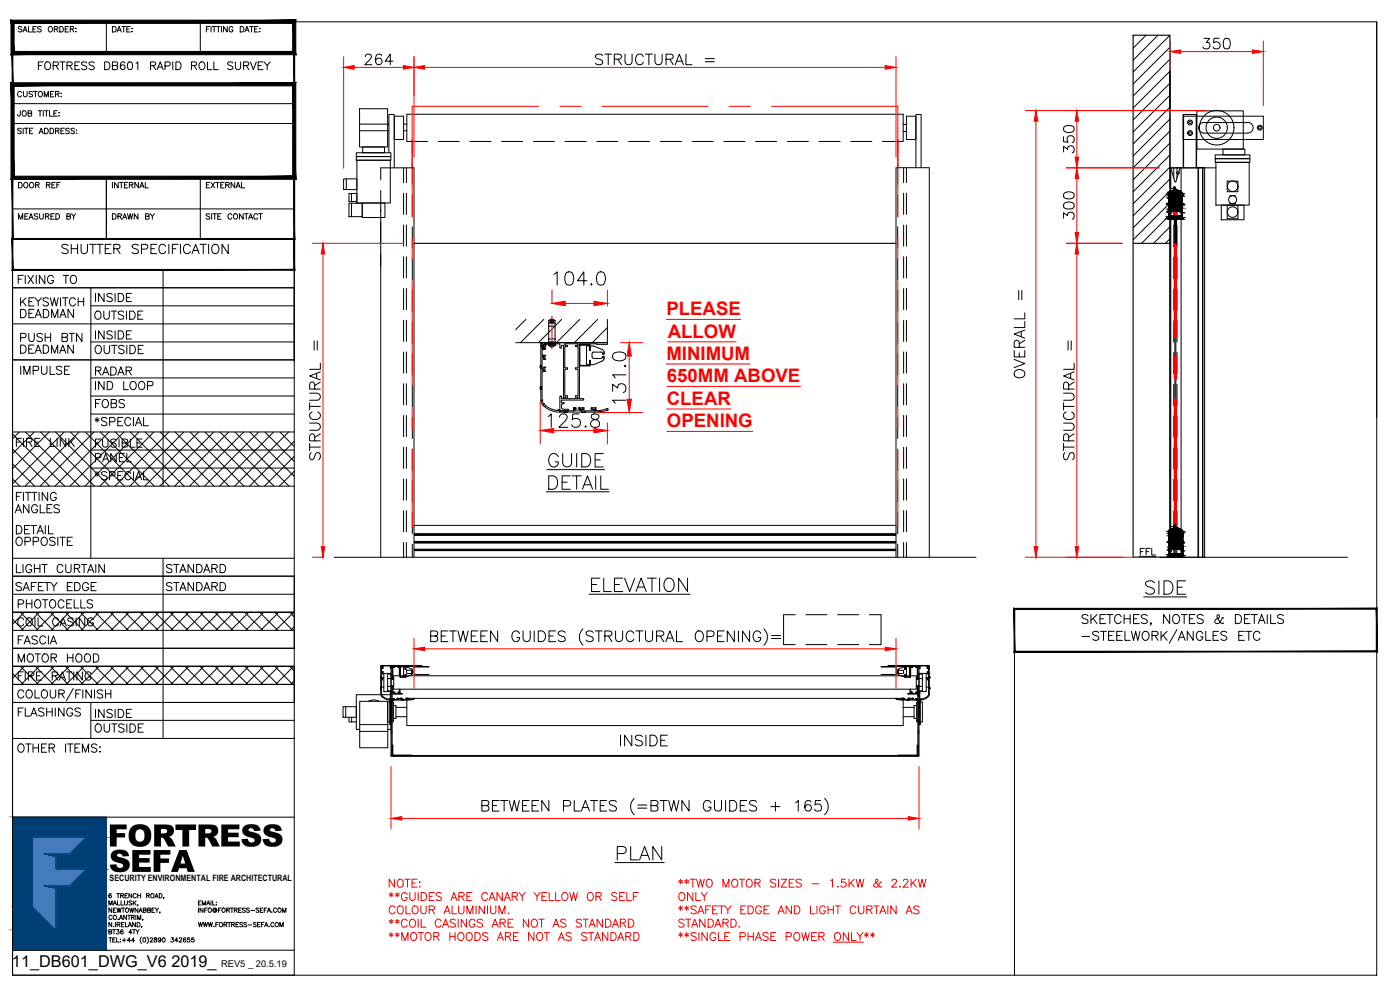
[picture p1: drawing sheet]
<svg xmlns="http://www.w3.org/2000/svg" width="420mm" height="297mm" viewBox="0 0 420 297" stroke-linecap="round" stroke-linejoin="round" font-family="sans-serif">
<defs><g id="words">
<g font-size="9.2">
<text x="32.3" y="254">FORTRESS</text>
<text x="32.6" y="261.6">SEFA</text>
</g>
<g font-size="8.8">
<text x="175.7" y="179.6">ELEVATION</text>
<text x="341.8" y="180.3">SIDE</text>
<text x="183.1" y="260">PLAN</text>
</g>
<text font-size="6.6" x="184.9" y="225.1">INSIDE</text>
<g font-size="6.2">
<text x="17.3" y="77.3">SHUTTER SPECIFICATION</text>
<text x="3.5" y="161.6">DETAIL</text>
</g>
<g font-size="5.7">
<text x="10.2" y="22.2">FORTRESS DB601 RAPID ROLL SURVEY</text>
<text x="4.2" y="86.4">FIXING TO</text>
<text x="4.9" y="93.1">KEYSWITCH</text>
<text x="27.5" y="91.7">INSIDE</text>
<text x="4.9" y="96.7">DEADMAN</text>
<text x="27.2" y="97">OUTSIDE</text>
<text x="4.9" y="103.7">PUSH BTN</text>
<text x="4.9" y="107.2">DEADMAN</text>
<text x="27.2" y="107.2">OUTSIDE</text>
<text x="27.5" y="103">INSIDE</text>
<text x="4.9" y="113.6">IMPULSE</text>
<text x="27.5" y="113.9">RADAR</text>
<text x="27.5" y="118.2">IND LOOP</text>
<text x="27.5" y="123.5">FOBS</text>
<text x="27.2" y="129.1">*SPECIAL</text>
<text x="3.5" y="135.1">FIRE LINK</text>
<text x="27.5" y="135.5">FUSIBLE</text>
<text x="27.5" y="139.7">PANEL</text>
<text x="27.2" y="145.3">*SPECIAL</text>
<text x="3.2" y="155.2">ANGLES</text>
<text x="3.5" y="173.2">LIGHT CURTAIN</text>
<text x="48.7" y="173.2">STANDARD</text>
<text x="340.8" y="168.3">FFL</text>
<text x="3.5" y="178.5">SAFETY EDGE</text>
<text x="48.7" y="178.5">STANDARD</text>
<text x="4.2" y="183.8">PHOTOCELLS</text>
<text x="4.2" y="189.1">COIL CASING</text>
<text x="4.2" y="194.4">FASCIA</text>
<text x="4.2" y="200">MOTOR HOOD</text>
<text x="4.2" y="205.3">FIRE RATING</text>
<text x="4.2" y="216.3">FLASHINGS</text>
<text x="27.2" y="220.8">OUTSIDE</text>
<text x="27.5" y="216.6">INSIDE</text>
<text x="4.2" y="226.8">OTHER ITEMS:</text>
</g>
<g font-size="5.6" fill="#f00">
<text x="200" y="94.6">PLEASE</text>
<text x="200.4" y="101.4">ALLOW</text>
<text x="200" y="108">MINIMUM</text>
<text x="200.2" y="114.8">650MM ABOVE</text>
<text x="200.1" y="121.5">CLEAR</text>
<text x="200.2" y="128.3">OPENING</text>
</g>
<g font-size="4.9">
<text x="4.2" y="67">MEASURED BY</text>
<text x="32.5" y="67">DRAWN BY</text>
<text x="3.6" y="290.2">11_DB601_DWG_V6 2019_</text>
</g>
<g font-size="4.4">
<text x="4.2" y="57.5">DOOR REF</text>
<text x="32.5" y="57.5">INTERNAL</text>
<text x="60.7" y="57.5">EXTERNAL</text>
</g>
<text font-size="2.8" x="66.4" y="290.2">REV5 _ 20.5.19</text>
<text font-size="2.6" x="32.9" y="264.4">SECURITY ENVIRONMENTAL FIRE ARCHITECTURAL</text>
</g></defs>
<!-- layer: ITEM_RENAME -->
<g fill="none" stroke="#000" stroke-width=".3">
<path d="M107.9 32.6h8.4v11.5h-8.4zM121.1 37.2h1M121.1 39.2h1M271.1 37.3h.9M271.1 39.4h.9M351.1 21.4v34.8M355.1 34.9h24v7h-24M355.2 34.4v16M359 34.4v16M359.2 33.3h13.9v11.4h-13.9zM360.4 37l.9-.2 13.2-.1a1.59 1.59 0 0 1 1.6 1.6 1.59 1.59 0 0 1-1.6 1.6h-13.2a1.59 1.59 0 0 1-1.5-1.1 1.59 1.59 0 0 1 .6-1.8zM103.1 53.7h4v3.2h-4z"/>
<path d="M103.9 53.7v3.2M104.7 58.1h2.4v2.4h-2.4zM105.5 58.1v2.4M106.9 45.8h10.4v1.2h-10.4zM106.9 47h10.4v1.1h-10.4zM107.1 48.1h10v12.8h-10zM108.8 44.1h6.6v1.7h-6.6zM122.1 42.4v-8.1h149v8.1h-1.6M124.2 50.4v116.8M268.9 50.4v116.8M278.9 50.4v116.8M350.9 59.1h3.8v4.2h-3.8z"/>
<path d="M351 59.3v3.7M351.1 57.1v110.1h10.4v-117h-2v117M351.1 50.4h13.8M351.2 59.2h.6l.1 .4M351.2 59.2l-.2 .1M351.6 57.6l-.5 .7 .2 .6 3 .1 .3-.4-.2-.7M351.9 59.6h.1M352 59.6h.1M352.3 50.4v3.1M352.3 57.5h.3M352.3 57.4l-.7 .2M352.3 56.3v.8a1.84 1.84 0 0 0-1.6 2.1v6.5"/>
<path d="M352.4 56.3h.3M352.6 56.3v1l.4-.1M352.7 57.4h.4M353 57.2a1.52 1.52 0 0 1 1.9 1.5M353.1 57.5h.3M353.2 59.2h-1.2v.4M353.2 59.2h.4v.4M353.2 50.4v3.1M353.4 57.4l1 .5M353.7 59.6h.1M353.8 59.3v.3M353.8 59.3l.8-.1 .1 3.8-.2 .2-.7-.2"/>
<path d="M354.2 50.4l-1.3 4.2h-.3l-1.2-4.2v116.8M354.5 50.4v116.8M354.9 58.7v7M355.1 50.4v-16h4v16M359.7 50.2v117M360.9 50.2v117M361 50.2v117M364.7 46.5h10.4v1.1h-10.4zM364.7 47.6h10.4v1.1h-10.4zM364.9 48.7h10v12.8h-10zM367 44.7h6.6v1.8h-6.6zM368.3 54.3h3.2v3.2h-3.2z"/>
<path d="M369.1 59v-.3h1.6v.3M104.7 61h4v4h-4zM105.5 61v4M108.7 60.9h6.8v4.4h-6.8zM114.3 62.9v104.3M350.8 65.7h.1M350.8 65.8h.1M350.9 65.7h.1M351 63.6v1M351 63l.2 .1M351 64.6l.2 .2M351.2 63.4h3.3v1.4"/>
<path d="M351.2 64.8h3.3M351.2 63.4l-.2 .1M351.3 65.7h.1M351.3 65.8h.9M351.3 65.6a.37 .37 0 0 0 .3-.5 .37 .37 0 0 0-.6-.1 .37 .37 0 0 0-.1 .5v.2M351.8 65.1v.5M351.9 62.8l-.1 .3-.6 .1M351.9 65h1.9M351.9 65.1h.1M351.9 65.6h.1M351.9 65.7h.3M351.9 62.8h.1"/>
<path d="M351.9 62.7h.1M352 62.8h.1M352 62.8v.4h1.2M352.2 65.7h.1M352.6 61.3v105.9M352.9 61.3v105.9M353.4 65.7h.1M353.4 65.8h.9M353.4 65.7h.4M353.6 62.8v.4h-.4M353.7 62.8h.1M353.7 62.7h.1"/>
<path d="M353.8 65.6h.1M353.8 65.1h.1M353.8 62.8v.2M353.8 65.1v.5M354.3 65.7h.1M354.3 65.7a.39 .39 0 0 1-.2-.6 .39 .39 0 0 1 .6 0l.1 .6M354.8 65.8h.1M354.8 65.7h.1M366.5 61.5h6.8v4.4h-6.8zM368.3 61.6h3.2v4h-3.2zM369.1 60.8v.3h1.6v-.3M162.1 109.7h.1"/>
<path d="M162.1 109.8h.1M162.1 109.9h.1M162.1 110h.1M162.1 110.1h.1M162.1 110.2h.1M162.1 110.3h.1M162.1 116.1h.1M162.1 116.3h.1M162.1 116.4h.1M162.1 116.5h.1M162.1 116.6h.1M162.1 116.7h.1"/>
<path d="M162.1 116.8h.1M162.2 109.8h.1M162.2 109.9h.1M162.2 110h.1M162.2 110.1v.1M162.2 110.2h.1M162.2 110.3v.1M162.2 116.1v.1M162.2 116.2h.1M162.2 116.3h.1M162.2 116.4h.1M162.2 116.5h.1"/>
<path d="M162.2 116.6h.1M162.2 116.7v.1M162.2 109.7h.1M162.2 110.1h.1M162.2 110.3h.1M162.2 110.4h.1M162.2 116.1h.1M162.2 116.7h.1M162.2 116.8h.1M162.2 109.6h.1M162.2 116h.1M162.2 109.6v.1"/>
<path d="M162.2 110.2v.1M162.2 116v.1M162.2 116.2v.1M162.2 116.6v.1M162.3 110.4h.1M162.3 116.8h.1M162.3 109.6h-.1M162.3 116h-.1M162.3 103v6.6M162.3 103h.1M162.3 103.6h.1M162.3 103.9h.1"/>
<path d="M162.3 109.6h.1M162.3 116h.1M162.3 110.4v5.6M162.3 116.8v3.5M162.3 103h.3M162.4 103.8h.1M162.6 104.4h.1M162.6 103h.1M162.6 103v1.4M162.6 104.4l.2 .1M162.7 111.5h.1M162.7 110.9h.1"/>
<path d="M162.7 107.1h.1M162.7 106.5h.1M162.7 105h.1M162.7 103v1.3M162.7 105v1.5M162.7 107.1v3.8M162.7 111.5v8.5M162.7 104.2l.2 .2M162.7 106.5l.1 .1M162.8 111.4h.1M162.8 111h.1M162.8 107h.1"/>
<path d="M162.8 106.6h.1M162.8 104.5h.1M162.8 111.4h.6M162.8 111h.3M162.8 107h.3M162.8 106.6h.6M162.8 104.5h.3M162.8 111.4l-.1 .1M162.8 107l-.1 .1M162.8 104.8h.1M162.8 104.8h.6M162.8 104.8l-.1 .2"/>
<path d="M162.9 104.4h.1M163.1 111h.1M163.1 107h.1M163.1 103.5v.8M163.1 107l.1 .1M163.1 104.5h.1M163.1 104.2l-.1 .2M163.2 110.9h-.1M163.2 110.3h.1M163.2 110.9h.1M163.2 107.1h.1M163.2 107.7h.1"/>
<path d="M163.2 107.1v.6M163.2 110.3v.6M163.2 104.4l-.1 .1M163.2 107.7l.1 .1M163.2 103.8h.1M163.2 104.5h.1M163.2 103.8v.7M163.2 110.2h.1M163.2 107.8h.1M163.2 110.2h.2M163.2 107.8h.2M163.3 110.2h-.1"/>
<path d="M163.3 103.4l-.1 .4M163.3 103.4h.1M163.4 104.8h.1M163.4 111.4h.1M163.4 110.2h.1M163.4 107.8h.1M163.4 106.6h.1M163.5 110.2h.1M163.5 106.6h.1M163.5 103.2h.1M163.5 103.2h4.4M163.5 103.1l-.4 .4"/>
<path d="M163.5 103.2l.2 .1M163.5 103.2l-.2 .3M163.5 111.3v.1M163.5 107.7v.1M163.5 111.4h.1M163.5 110.3h.1M163.5 107.7h.1M163.5 106.7h.1M163.5 104.6h.1M163.5 104.1h.1M163.5 104.1v.5M163.5 106.7v1"/>
<path d="M163.5 110.3v1.1M163.6 104.6l-.2 .2M163.7 103.3v.1M163.7 103.3h.1M163.7 103.6h.1M163.7 103.5l-.1 .6M163.7 103.4v.2M163.7 103.4h.1M168 103.2v1.1M168 119l-.1 4.2M168.1 104.3v.1M168.1 119l.4-.1v.6"/>
<path d="M168.1 104.4h.3M168.4 104.3v.1M168.4 103.7v.6M168.5 103.7h.6v15.8M168.6 119.5h.1M169.1 119.5h-.5M169.5 110.9v7.7M169.5 103.2v.3M169.5 104.2v6M169.5 119.2v.3M169.5 103.5l.1 .1M169.5 110.2l.2 .1"/>
<path d="M169.5 118.6l.2 .1M169.5 119.5l.1 .1M169.6 103.2h3.8v.4M169.6 103.6l.7 .1v.2l-.6 .1M169.6 103.2h-.1M169.6 110.8h-.1M169.6 119.2h-.1M169.7 110.4h.6v.3l-.7 .1M169.7 118.8h.6v.3M169.7 104l-.2 .1M170.3 119.1l-.7 .1M172.7 119.1l.8 .1v.4h-3.9"/>
<path d="M173.3 118.8h-.6v.3M173.4 103.6l-.7 .1 .1 .3 .7 .2v6l-.8 .2v.3l.8 .1M173.5 110.9l-.2 7.8M173.9 119.5l1.3 .3M175.2 119.9l-.2 .1M176 103.9h.9M176 104v5.2l.7 .2 .2-.2M176.9 103.6h-2.8l-.1 5.9 2.9 .1M176.9 103.5l.2 1.5M176.9 105l.1 .1M176.9 108.2v1.4M177 108.1l.2 .1v1.1"/>
<path d="M177 105.1h.1M177 108.1l-.1 .1M177.1 105v-1.6h-3.1l-.1 6.3 3.1 .1v-1.6M177.2 105l-.1 .1M177.2 103.9v1.1M177.2 109.3l.1 .1M177.2 103.8h.9l2.6 1 .4 .3 .2 .5M177.3 103.8l-.1 .1M177.7 106.1v1M177.7 107.1l.5 .5 2.5-.2M180.7 105.8l.3 .4M180.7 105.8l-2.5-.2-.5 .5"/>
<path d="M180.9 107l-.2 .4M181 106.3h.2M181.1 106.9l-.2 .1M181.2 106.9l.1 .1M181.3 107l-.1 .8-.3 .4-2.8 1.2h-.9M181.3 105.6v.6M181.3 106.1l-.1 .1M182.2 102.8l-19.5 .2M182.2 103.3l-8.3-.1v16.3M182.2 102.8v.5M162.3 120.3h.1M162.3 120.2l.6 1.2"/>
<path d="M162.7 120h.1M162.7 120a4.7 4.7 0 0 0 4.6 3.2M162.8 121.4h.1M162.8 121.4l.5 .5M163.1 121.1h.1M163.3 121.9h.1M163.4 122l2.4 1.3 2.2 .3M167.3 123.1h.1M167.3 123.2h.1M167.6 123h.1M167.6 123l-.3 .1M167.6 123h.2"/>
<path d="M167.8 123v.2M167.8 123h.1M167.9 123.3h4.1M167.9 123.2h.1M167.9 123.3h.1M167.9 123.6h.1M167.9 123.3h2.7M167.9 123.6h1.2M168.4 120.2v.5M168.5 120.7l.1 .1M168.6 120h6.4M168.6 120l-.1 .2"/>
<path d="M169 122.8h1.4M169 121.1h.1M169 121.1l-.5 .5 .1 .9 .4 .3M169 120.8l-.4 .1M169.1 120.9h.2l-.2 .2M169.1 123.6v.1M169.1 123.6h.1M169.1 123.7h.1M169.2 123.8h.1M169.2 123.7v.1M169.3 123.8h-.1M169.3 123.7l-.1 .1"/>
<path d="M169.3 123.8h.1M169.3 123.7h.1M169.3 123.3h.1M169.3 123.7l.1 .1M169.4 123.8h.1M169.4 123.7h.1M169.5 123.7h.1M169.5 123.8h-.1M169.5 123.7v.1M169.5 123.8h.1M169.5 123.2h.1M169.6 123.8h.1"/>
<path d="M169.7 123.7h.1M169.7 123.3h.1M169.7 123.7v.1M169.7 123.8h.1M169.8 123.8h.1M169.8 123.7v.1M169.9 123.8h-.1M169.9 123.7l-.1 .1M169.9 123.7h.1M169.9 123.6h.1M169.9 123.6h4.8M170 123.6v.1"/>
<path d="M170.4 122.8l.2 .1M170.6 122.9v.2M172 123.3h.1M172.1 122.5h.1M172.1 123.2h.1M172.1 122.5v.7M172.2 122.4h.1M172.2 122.4h.4M172.2 122.4h-.1M172.3 122.9h.1M172.3 122.7h.1M172.3 122.7v.2"/>
<path d="M172.4 122.9v.1M172.4 123h.1M172.4 122.6h.1M172.4 122.6h.2M172.4 123h1.5M172.6 122.5h.1M172.6 122.6h.1M172.6 122.4h.1M172.6 122.4v.1M173.7 122.4h.1M173.7 122.5h.1M173.7 122.4v.1"/>
<path d="M173.7 122.6h.1M173.7 122.4h1.3M173.7 122.6h.2M173.9 122.6h.1M173.9 123h.1M173.9 122.7h.1M173.9 122.9h.1M173.9 122.7v.2M173.9 122.9v.1M174.2 123.2h.1M174.2 122.9h.1M174.2 122.9v.3"/>
<path d="M174.3 123.2h.1M174.3 123.3h.1M174.3 122.8h.1M174.3 122.8h.7M174.3 123.3h3.8M174.3 122.8v.1M174.7 123.6v.1M174.7 123.6h.1M174.7 123.7h.1M174.7 123.7l.1 .1M174.8 123.8h.1M174.8 123.7h.1"/>
<path d="M174.9 123.7l-.1 .1M174.9 123.8h.1M174.9 123.7h.1M174.9 123.7l.1 .1M175 123.8h.1M175 122.8h.1M175 122.4h.1M175 122.7v.1M175 123.7h.1M175 122.7h.1M175 122.5h.1M175 122.5v.2"/>
<path d="M175.1 123.7l-.1 .1M175.1 123.8h.1M175.1 123.7h.1M175.1 123.7l.1 .1M175.2 123.8h.1M175.2 123.7v.1M175.3 123.7h.1M175.3 123.8h.1M175.4 123.7v.1M175.4 123.8h.1M175.5 123.7l-.1 .1M175.5 123.7h.1"/>
<path d="M175.5 123.6h3M175.5 123.6v.1M177.4 122.5h.1M177.4 122.7h.1M177.4 122.5v.2M177.5 122.7v.1M177.5 122.4h.1M177.5 122.8h.1M177.5 122.4h1.1M177.5 122.8h.6M178.1 122.8h.1M178.1 123.3h.1"/>
<path d="M178.2 122.8v.1M178.2 122.9h.1M178.2 123.2h.1M178.2 122.9v.3M178.5 123.6h.1M178.6 122.4h.1M178.7 122.9l.3 .3M178.7 122.9h.1M178.7 122.5h.1M178.7 122.5v.4M179 123.2h.1M182.1 122.6h.1"/>
<path d="M182.1 122.6l.2 .1M182.1 122.6l-1.5 .5-1.6 .1M182.1 123.2l-3.6 .4M182.1 123.2h.1M182.3 122.9l-.2 .3M182.3 123h.1M182.3 122.8h.1M182.3 122.8v.2M124.2 157.6h144.7M352.3 158.6a1.5 1.5 0 0 0-1.4 1.5v7.1M352.4 158.9h.3M352.4 158.9a1.04 1.04 0 0 0-1.1 1.5h.2"/>
<path d="M352.4 157.8v.8M352.5 157.7h.3M352.7 158.9h.5M352.8 157.8v.9h.3M353.1 158.6a1.52 1.52 0 0 1 1.9 1.5M353.1 158.9h.4M353.5 158.9l1 .5M354.5 159.4l.2 .7-.2 .3h-3M100.2 167.2h192.7M124.4 160.6h144.4M124.4 160.4h144.4M124.4 160.1h144.4"/>
<path d="M124.4 160.3h144.4M124.4 160.5h144.4M124.4 162.5h144.4M124.4 162.6h144.4M124.4 162.7h144.4M124.4 162.8h144.4M124.4 162.9h144.4M124.4 164.8h144.4M124.4 164.9h144.4M124.4 165h144.4M124.4 165.1h144.4M124.4 165.2h144.4"/>
<path d="M346.4 167.2h58M350.9 167.2h.1M351 160.5h3.8v4.2h-3.8zM351.1 160.8v3.7M351.1 165v1.1M351.1 164.4l.2 .2M351.1 166l.2 .2M351.2 160.6l.8 .1M351.2 164.8h3.4M351.2 166.2h3.4M351.3 160.6l-.2 .1M351.3 164.8l-.2 .1"/>
<path d="M351.4 167.2h.1M351.4 167.1h.1M351.4 167.1a.37 .37 0 0 0 .3-.5 .37 .37 0 0 0-.6-.2 .37 .37 0 0 0-.1 .5v.3M351.9 166.5v.6M352 164.2l-.1 .3-.7 .1M352 166.4h1.9M352 166.5h.1M352 167.1h.1M352 167.1h.3M352 160.8v.2M352 164.2h.1M352 161h.1"/>
<path d="M352 161.1h.1M352.1 164.2h.1M352.1 161h.1M352.1 164.2v.4h1.6v-.4M352.1 161v-.4h1.6v.4M352.3 167.2h.1M352.3 167.1v.1M353.6 167.2h.1M353.7 164.2h.1M353.7 161h.1M353.7 161.1h.1M353.8 164.2h.1"/>
<path d="M353.8 161h.1M353.9 167.1l-.4 .1M353.9 167.1h.1M353.9 166.5h.1M353.9 160.8v.2M353.9 164.2v.3M353.9 166.5v.6M353.9 160.7h.9M354.4 167.1h.1M354.4 167.2h.1M354.6 164.8l.2 .1M354.8 160.8v3.6l-.2 .2-.7-.2"/>
<path d="M354.8 165l-.2 1.2M354.8 166.7v.5M354.9 167.2h.1M354.9 166.7a.36 .36 0 0 0-.4-.3 .36 .36 0 0 0-.3 .3 .36 .36 0 0 0 .2 .4M355 160.1v7.1M114.9 199.9h.1M115 199.9v.1M115 199.9l-.3 .2M117.1 199.8h.1M117.1 199.8h-2.2l-.2 .2M117.1 199.8v.6M117.9 200l.3 .1"/>
<path d="M119.8 200h.1M120.1 200v2.8M120.1 200h1.5M124.2 199.7h-9.6l-.1 .7M124.2 199.7h.1M124.2 199.8h.1M124.2 199.7v.1M128.7 200h-4.5v2.4h4.5M264.4 200h4.5v2.4h-4.5M268.9 199.7v.1M268.9 199.7h9.7v.7M268.9 199.7h.1"/>
<path d="M268.9 199.8h.1M271.5 200h1.5M273.1 200v3.1v-3.1M273.3 200h.1M275.3 200h.1M276 199.8v.6M276.1 199.8h.1M276.1 199.8h2.2M278.2 199.9h.1M278.2 199.9l.1 .4M278.2 199.9l.3 .2M278.3 199.8l.2 .6"/>
<path d="M103 212h3.9v3.2h-3.9zM103.8 212v3.2M104.7 215.2v1.4h2.2M105.5 215.2v1.4M107.9 210.4h8.5v14h-8.5zM107.9 218.8h-1v-10.4h10.4v10.4h-.9M110.6 210.4l1.6-.4 1.6 .4M114.2 203.1h.1M114.2 203.2h.1M114.2 203.3h.1M114.2 203.4h.1M114.2 206.3h.1"/>
<path d="M114.2 206.4h.1M114.2 206.5h.1M114.2 206.6h.1M114.2 203.2v.1M114.2 203.4l.1 2.9M114.2 206.5v.1M114.2 206.7h.1M114.3 203h-.1M114.3 206.2l-.1 .1M114.3 206.7v1.7M114.3 206.2h-.1M114.3 208.4l.2 .5"/>
<path d="M114.4 200.4v-.7l-.1 3.4M114.5 204v4.2a2.38 2.38 0 0 0 2.3 1.6M114.5 200.4v.1M114.5 201.8v1.9M114.5 204h.1M114.5 203.9h.1M114.5 203.7h.1M114.5 201.8h.1M114.5 201.5h.1M114.5 200.4h.1M114.5 209l.3 .2M114.5 201.7h.1"/>
<path d="M114.5 201.5h.4M114.5 200.5h.2M114.6 200.5h.1M114.6 201.8h.1M114.6 200l.1 .4M114.7 200.5h.1M114.7 201.8v.3M114.7 203.4h.1M114.7 202.1h.1M114.7 203.3h.2M114.7 200.2v.3M114.7 202.2h.2"/>
<path d="M114.8 209.2l1.3 .7 1.2 .1M114.9 203.4h.1M114.9 202.1h.1M114.9 201.6h.1M114.9 200.3v.3l-.4 .1v.8M114.9 201.6v.5M115 200l-.1 .3M115.2 203.4h-.7v2.7h.7M116.3 205.9v-2.3h1v2.3M116.3 205.9v1.4h1v-1.4M116.3 203.6v-1.3h1v1.3M116.3 205.9h1"/>
<path d="M116.8 209.8h.1M116.9 209.7l-.1 .1M116.9 209.7h.1M117 209.7h.1M117.1 209.9h.2h-.2M117.1 209.8l-.1 .1M117.1 207.8v2.1M117.2 200.4h.1M117.2 200.5h.1M117.2 207.7h.1M117.3 200.4h.1M117.3 207.7h.1"/>
<path d="M117.3 202.3v-.3h-2.1v5.5h2.1v-.2M117.3 200.1v.3M117.3 208.4v.2M117.3 203.8h.9M117.3 205.8h.9M117.4 200.1h.1M117.4 208.6h.1M117.4 208.3h.1M117.7 210v.1M117.7 208.3h2.9M117.7 209.6l.7 .1M117.7 205.8v2.2"/>
<path d="M117.7 200.1v3.7M117.7 210.6l.3 .1v5.9h-.3M117.7 210.1h.1M117.8 210.1h-.1M117.8 210.1h.1M117.9 210.1h.1M117.9 205.8v1.7l.3 .1M117.9 207.9v.1M117.9 207.8h.3M117.9 208.1h1.9M117.9 203.4h.3M118 210.1h.1"/>
<path d="M118 210.9h.1M118 216.4h.1M118 211.7h.8v3.8h-.8M118.1 210.1h.1M118.1 210v.1M118.2 203.7l-.3 .1M118.2 202.8h156.8v4h-156.8zM118.2 200.1h.1M118.2 200.2h.1M118.2 200.3h-.3l.1 3.1M118.2 207.7h.1M118.2 207.8h.1"/>
<path d="M118.3 200.1v.1M118.3 207.7v.1M118.4 209.9h-.7h1.4M118.4 209.8h.1M118.4 209.7v.1M118.8 212.2h3.3M118.8 215h3.3M119.1 209.8h.1M119.2 209.5v.3M119.2 209.5h.1M119.3 209.6v.1M119.3 209.7h.1"/>
<path d="M119.3 209.6h.1M119.3 209.7h.8M119.5 200.1v.1M119.5 207.7v.1M119.5 200.3h.4M119.5 200.2h.1M119.5 200.1h.1M119.5 207.8h.1M119.5 207.7h.1M119.5 200.1h.3M119.5 207.8h.3M119.8 208h.1"/>
<path d="M119.8 207.9h.1M119.8 200.3v2.5M119.8 206.8v.7M119.8 207.9v.1M119.9 207.5l-.4 .1M120.1 209.6h.1M120.1 209.7h.1M120.1 200v3.1M120.1 206.8v1.2M120.1 207.9l.1 .1M120.1 200h.1M120.1 203.1h.1"/>
<path d="M120.1 209.6v.1M120.1 203.2h1.5M120.1 200.1v3M120.1 208.1h.5M120.2 200.1h.1M120.2 203.1h.1M120.2 200.1h1.3M120.2 203.1h1.3M120.2 209.7v.1M120.3 209.8h.1M120.3 209.7h.1M120.3 209.7h.3"/>
<path d="M120.3 209.9h1.9M120.4 210h-2.3M120.5 210.1h.1M120.6 210.1h-.1M120.6 210.1h.1M120.6 209.6h.1M120.6 209.5h-.5M120.6 208.1h.1M120.6 209.5v.1M120.7 210.1h.1M120.7 208.2h-.1M120.7 208.1v.1"/>
<path d="M120.8 210.1h.1M120.9 210.1h-.1M120.9 210v.1M121.1 200.3v2.6M121.2 202.9h.1M121.2 200.2h.3M121.2 203h.3M121.2 200.2h.1M121.5 200.2h.1M121.5 200.1h.1M121.5 203.1h.1M121.6 202.9h-.1"/>
<path d="M121.6 200.1l.1 .7M121.6 200.8h.1M121.6 202.4h.1M121.6 203.1h.1M121.6 200h.1M121.7 200.8h.1M121.7 202.4h.1M121.7 200v.8M121.7 202.4l-.1 .7M121.7 202.4v.7M121.8 200.2h.1M121.8 202.9h.1"/>
<path d="M121.8 200.2l1.7 .5M121.8 209.6l.1-.1h.6v.3h.5l1.2-.3v.2M121.9 209.6h.1M121.9 209.7h.3M122.1 209.5h149v8.2h-149zM122.2 209.7h.1M122.2 209.8h.1M122.2 209.7v.1M123.5 202.5l-1.7 .5M123.5 200.7l.3 .3M123.5 201.2l-1.4-.1-.1 .7 .2 .2 1.1 .1 .3-.4M123.6 201.7h.1"/>
<path d="M123.7 201.7l.1 .1M123.7 201.1l.1 .3-.3-.2M123.7 201.8v.3M123.8 202.1l-.3 .4M124.2 209.7l-1.1 .3h-2.2M268.9 209.6v.1M268.9 209.7l1.9 .3M268.9 209.6l1.7 .2 .1-.3h.6v.1M269.4 201.3h.1M269.4 201.8l.3 .7M269.5 201.7h.1M269.6 201.7h.1"/>
<path d="M269.6 201.4h.1M269.7 201.2l1.3-.1 .2 .7-.2 .2-1.1 .1-.3-.4M269.7 200.7l-.3 .2v.5M269.7 202.5l1.7 .5M269.7 201.2l-.1 .2M270.8 210h1.5M270.9 209.7v.1M271 209.7h.1M271 209.8h.1M271 209.7h.3M271 209.9h1.9M271.1 212.2h3.2"/>
<path d="M271.1 215h3.2M271.3 209.6h.1M271.4 200.2h.1M271.4 202.9h.1M271.4 200.2l-1.7 .5M271.4 202.4l.1 .7M271.5 200.8h.1M271.5 202.4h.1M271.5 202.3h.1M271.5 200v.8M271.5 203.1h.1M271.5 200h.1"/>
<path d="M271.5 203.2h1.5M271.6 200.8h.1M271.6 202.4h.1M271.6 200.1v.7M271.6 200.2h.4v2.7h-.4M271.6 200.1h.1M271.6 203.1h.1M271.6 200.1h1.4M271.6 203.1h1.4M271.6 202.4v.7M272.3 210v.1M272.3 210.1h.1"/>
<path d="M272.4 210.1h.1M272.5 210.1h.1M272.5 208.1v.1M272.5 209.5v.1M272.5 209.6h.1M272.5 209.5h.6M272.5 208.3h3M272.5 209.7h.4M272.6 210.1h.1M272.7 210.1h.1M272.7 210h2.4M272.8 210.1h-.1"/>
<path d="M272.8 210l-.1 .1M272.9 209.8h.1M272.9 209.7h.1M272.9 209.7v.1M273 200.1h.1M273 203.1h.1M273 208.1h-.4v.1M273 200.1v3M273 200h.1M273 209.6v.1M273.1 209.6h.1M273.1 209.7h.1"/>
<path d="M273.1 206.8l-.1 1.2M273.1 209.7h.7M273.3 206.8v.7l.3 .1M273.3 207.9v.1M273.3 208h.1M273.3 207.9h.1M273.3 200.1h.3M273.3 207.8h.3M273.3 208.1h2M273.6 200.3h-.3v2.5M273.6 200.2h.1M273.6 200.1h.1"/>
<path d="M273.6 207.8h.1M273.6 207.7h.1M273.7 200.1v.1M273.7 207.7v.1M273.7 209.5h.1M273.8 209.5h.1M273.8 209.7h.1M273.8 209.6h.1M273.9 209.6v.1M274 209.5v.3M274 209.8h.1M274 209.9h1.5h-.8"/>
<path d="M274.7 209.8h.1M274.7 209.7v.1M274.9 200.1v.1M274.9 207.7v.1M274.9 200.1h.1M274.9 200.2h.1M274.9 200.3h.4l-.1 3.1M274.9 207.7h.1M274.9 207.8h.1M274.9 200.1h.4M274.9 207.8h.4M275 203.7l.3 .1"/>
<path d="M275 203.4h.2M275 203.8h.8M275 205.8h.8M275.1 210v.1M275.1 210.1h.1M275.2 210.1h.1M275.2 210.9h.1M275.2 216.4h.1M275.2 211.7h-.9v3.8h.9M275.3 210.1h.1M275.3 207.9h.1M275.3 208h.1"/>
<path d="M275.3 205.8v1.7l-.4 .1M275.3 207.9v.1M275.4 210.1h.1M275.5 208.8h.1M275.5 209.6l-.7 .1M275.5 205.8v2.2M275.5 200.1v3.7M275.5 210.6l-.3 .1v5.9h.3M275.5 208.6l-.1 .2M275.5 210v.1M275.8 200.1h.1M275.8 209.1h.1"/>
<path d="M275.8 205.9v-2.3h1v2.3M275.8 205.9v1.4h1v-1.4M275.8 203.6v-1.3h1v1.3M275.8 202.3v-.3h2.2v5.5h-2.2v-.2M275.8 210h.3M275.8 205.9h1M275.8 200.1v.3M275.8 208.4v.2M275.8 207.7l.2 .1 .1 2.1h-.3l.3-.1M275.8 208.3h.1M275.8 200.4h.1M275.8 208.6h.1"/>
<path d="M275.8 200.5h.2M276 200.4h.1M276.1 209.7h.1M276.2 209.7h.1M276.3 209.7l.1 .1M276.3 209.7h-.1M276.4 209.8h.1M278 203.4h.6v2.7h-.6M278.3 200.3v.3l.4 .1M278.3 201.6v.5M278.3 203.4v.5M278.3 203.9h.1"/>
<path d="M278.3 203.4h.1M278.3 202.1h.1M278.3 201.6h.1M278.3 203.3h.1M278.3 202.2h.1M278.3 203.9h.4M278.4 209.2l-.9 .5-1.4 .3M278.4 203.4h.1M278.4 202.1h.1M278.4 200.2v.3M278.5 200.5h.1M278.5 201.8v.3"/>
<path d="M278.5 203.4v.3M278.5 203.7h.1M278.5 201.8h.1M278.5 201.7h.2M278.6 200.4h.1M278.6 200.5h.1M278.7 200.5l.1-.8 .2 3.3M278.7 204v4.3M278.7 201.8v1.9h-.2M278.7 200.7v.8h-.4M278.7 208.2a2.54 2.54 0 0 1-2.3 1.6M278.9 208.4l-.5 .8"/>
<path d="M278.9 203.1h.1M278.9 203.2h.1M278.9 203.3h.1M278.9 203.4h.1M278.9 206.3h.1M278.9 206.4h.1M278.9 206.5h.1M278.9 206.6h.1M278.9 203h.1M278.9 206.2h.1M279 203.4v2.8M279 206.7l-.1 1.7"/>
<path d="M279 203.2h-.1M279 206.3h-.1M279 206.5h-.1M279 203.2h.1M117.3 226.8l158.5 .1zM117.7 223.6h.2v2.9h-.2zM117.7 226.4l.3 .4M117.9 226.4l.1 .1M118 226.6h5.7v.2h-5.7zM269.5 226.6h5.7v.2h-5.7zM275.3 223.6h.2v2.9h-.2zM275.3 226.4l-.1 .1"/>
<path d="M275.5 226.4l-.3 .4"/>
<circle cx="357.1" cy="36.8" r=".4"/>
<circle cx="357.1" cy="39.9" r=".4"/>
<circle cx="357.1" cy="36.8" r=".74"/>
<circle cx="357.1" cy="39.9" r=".74"/>
<circle cx="365.1" cy="38.3" r="5.2"/>
<circle cx="365.1" cy="38.3" r="3.2"/>
<circle cx="365.1" cy="38.3" r=".99"/>
<circle cx="378.1" cy="38.3" r=".4"/>
<circle cx="378.1" cy="38.3" r=".74"/>
<circle cx="369.9" cy="55.9" r="1.59"/>
<circle cx="369.9" cy="59.9" r="1.21"/>
<circle cx="369.9" cy="63.6" r="1.59"/>
</g>
<!-- layer: ITEM_RENAME_LAYER -->
<g fill="none" stroke="#000" stroke-width=".3">
<path d="M268.9 50.3h10M164.7 96.1v6.4h1.9M164.7 97.8h1.9M164.7 97h1.9M164.7 96.1l1-.4 .9 .4M164.7 96.1h1.9M165.1 96.5v.2M165.1 96.7v.1M165.1 96.8l.1 .1M165.9 96.4l-.8 .1M166 96.4h.1M166 96.4h-.8"/>
<path d="M166 96.4l.1 .1M166 96.5h-.7M166 96.5l-.7 .1M166 96.7l-.7 .1M166 96.8h-.7M166.1 96.5v.1M166.1 96.6v.2M166.1 96.8l-.6 .1M166.1 96.5h-1M166.1 96.6l-1 .1M166.1 96.8h-1M166.1 96.8v.1"/>
<path d="M166.1 96.5h.1M166.6 96.1v6.5M164.5 103.4h2.2M164.5 103.2h2.2M164.6 103.1v.3M164.7 103.5h.1M164.7 103.6h.1M164.7 103.6h1.8M164.8 101.7h1.7M164.8 101.7l-.1 .1M165.1 103.6h.1M165.1 102.9v.2"/>
<path d="M165.1 103.1l.1 .1M165.1 102.7v.1M165.1 102.6v.6M165.1 103.6v.4M165.2 103.6h.1M165.2 102.6l-.1 .1M165.6 102.6l-.5 .1M166 103.6h.1M166 102.9l-.7 .1M166 103.1h-.7M166 102.7l-.7 .1M166.1 102.6l-.8 .3"/>
<path d="M166.1 103.6v.4M166.1 102.9h-1M166.1 102.9v.1M166.1 103l-.5 .2M166.1 103.6h.1M166.1 103l-1 .1M166.1 103.1v.1M166.1 102.8h-.1M166.2 102.6v.6M166.5 103.6h.1M166.5 103.5h.1M166.5 101.7l.1 .1"/>
<path d="M166.5 103.6a1.08 1.08 0 0 1-1.8 0M166.7 103.1v.3M124.2 199.7h2.4v.3h-2.4M238.7 184.4h-3.5v9h3.5M241.9 193.4h6.3M241.9 184.4h6.3M251.4 193.4h6.3M251.4 184.4h6.3M260.9 184.4h3.5v9h-3.5M268.9 199.7h-2.4v.3h2.4M117.3 200.1v19.2h.4v-13.5M117.3 208.1h.1"/>
<path d="M117.3 200.1h.1M117.3 219.3v.6h.4v-.6M117.3 219.9v6.7h.4v-6.7M117.4 200l.3-.3h6.5v.3h-6.5M117.7 208.1h.1M117.7 200.1h.1M117.7 200.1v3.7M275.5 200.1h.1M275.5 208.1h.1M275.5 219.3v.6h.3v-.6M275.5 219.9v6.7h.3v-6.7M275.5 200.1v3.7"/>
<path d="M275.5 200h-6.6v-.3h6.5l.4 .3M275.8 200.1v19.2h-.3v-13.5M275.8 208.1h.1M275.8 200.1h.1M117.3 226.6v.2h.4v-.2M275.5 226.6v.2h.3v-.2"/>
<circle cx="353.5" cy="51.9" r=".36"/>
</g>
<!-- layer: Hidden -->
<g fill="none" stroke="#000" stroke-width=".3">
<path d="M107.9 37.2h8.4M107.9 39.2h8.4M114.3 57.2v6.3M117.1 50.4h-2.8v3.6M121.1 50.4v4.4M121.1 58v6.3M122 50.4v4.4M122 58v6.3M123.7 42.4h4.6M123.7 41.9v3.9M123.7 49v6.4M123.7 58.5v6.4"/>
<path d="M131.5 42.4h6.3M141 42.4h6.4M150.5 42.4h6.4M160.1 42.4h6.3M169.6 42.4h6.3M179.1 42.4h6.4M188.6 42.4h6.4M198.2 42.4h6.3M207.7 42.4h6.3M217.2 42.4h6.4M226.7 42.4h6.4M236.3 42.4h6.3"/>
<path d="M245.8 42.4h6.3M255.3 42.4h6.4M264.8 42.4h4.7M269.4 41.9v3.9M269.4 49v6.4M269.4 58.5v6.4M271.2 50.4v4.4M271.2 58v6.3M272 50.3v4.5M272 58v6.3M114.3 66.7v6.4M114.3 76.2v3.7"/>
<path d="M121.1 67.5v6.4M121.1 77v6.4M122 67.5v6.4M122 77v6.4M123.7 68.1v6.3M123.7 77.6v6.3M269.4 68.1v6.3M269.4 77.6v6.3M271.2 67.5v6.4M271.2 77v6.4M272 67.5v6.4M272 77v6.4"/>
<path d="M352.3 60.2v4.3M352.3 67.7v6.3M352.3 77.2v6.4M353.2 60.2v4.3M353.2 67.7v6.3M353.2 77.2v6.4M121.1 86.6v6.3M121.1 96.1v6.3M122 86.6v6.3M122 96.1v6.3M123.7 87.1v6.4M123.7 96.6v6.4"/>
<path d="M269.4 87.1v6.4M269.4 96.6v6.4M271.2 86.6v6.3M271.2 96.1v6.3M272 86.6v6.3M272 96.1v6.3M352.3 86.7v6.4M352.3 96.3v6.3M353.2 86.7v6.4M353.2 96.3v6.3M121.1 105.6v6.4M121.1 115.1v6.4"/>
<path d="M122 105.6v6.4M122 115.1v6.4M123.7 106.2v6.3M123.7 115.7v6.3M269.4 106.2v6.3M269.4 115.7v6.3M271.2 105.6v6.4M271.2 115.1v6.4M272 105.6v6.4M272 115.1v6.4M352.3 105.8v6.3M352.3 115.3v6.4"/>
<path d="M353.2 105.8v6.3M353.2 115.3v6.4M121.1 124.7v6.3M121.1 134.2v6.3M122 124.7v6.3M122 134.2v6.3M123.7 125.2v6.4M123.7 134.7v6.4M269.4 125.2v6.4M269.4 134.7v6.4M271.2 124.7v6.3M271.2 134.2v6.3"/>
<path d="M272 124.7v6.3M272 134.2v6.3M352.3 124.8v6.4M352.3 134.4v6.3M353.2 124.8v6.4M353.2 134.4v6.3M121.1 143.7v6.4M121.1 153.2v6.4M122 143.7v6.4M122 153.2v6.4M123.7 144.3v6.3M123.7 153.8v6.3"/>
<path d="M269.4 144.3v6.3M269.4 153.8v6.3M271.2 143.7v6.4M271.2 153.2v6.4M272 143.7v6.4M272 153.2v6.4M352.3 143.9v6.3M352.3 153.4v6.4M353.2 143.9v6.3M353.2 153.4v6.4M121.1 162.8v4.4M122 162.8v4.4"/>
<path d="M123.7 163.3v3.9M269.4 163.3v3.9M271.2 162.8v4.4M272 162.8v4.4M352.3 162.9v4.3M353.2 162.9v4.3M107.9 217.4h8.5M107.9 219.4h8.5M117 214.3h.2v2h.1v-2M117 214.3l.2 3.1M117 210.5l-.7 .2v5.9l.7 .1M117 211v-1.2h.3v1.2"/>
<path d="M117 216.3v1.1h.3v-1.1M117.2 213h.1v1.3h-.1zM117.2 213v-2h.1v2M117.2 213h-.2v1.3M117.2 209.8l-.2 3.2M117.3 216.6h.4M117.3 210.6h.4M124.2 200.1h4.5M264.4 200.1h4.5M275.5 216.6h.3M275.5 210.6h.3M275.8 213h.2v1.3h-.2z"/>
<path d="M275.8 214.3v2h.2v-2h.2M275.8 213v-2h.2v2M275.8 211v-1.2h.4v1.2M275.8 216.3v1.1h.4v-1.1M276 213h.2v1.3M276 209.8l.2 3.2M276.2 214.3l-.2 3.1M276.2 210.5l.6 .2v5.9l-.6 .1"/>
</g>
<!-- layer: Hatch -->
<g fill="none" stroke="#000" stroke-width=".3">
<path d="M340.3 10.6l-.2 .3M343.9 10.6l-3.8 3.9M347.5 10.6l-7.4 7.5M351.1 10.6l-11 11M351.1 14.2l-11 11M351.1 17.8l-11 11M351.1 21.4l-11 11M351.1 25l-11 11M351.1 28.6l-11 11M351.1 32.2l-11 11M351.1 35.7l-11 11.1M351.1 39.3l-11 11.1"/>
<path d="M351.1 42.9l-11 11.1M351.1 46.5l-11 11.1M351.1 50.1l-11 11.1M351.1 53.7l-11 11.1M351.1 57.3l-11 11.1M351.1 60.9l-11 11.1M351.1 64.5l-8.5 8.5M351.1 68.1l-4.9 4.9M351.1 71.7l-1.3 1.3M157.8 95.8l-3 3.1M163.2 95.8l-7 7M168.6 95.8l-7 7"/>
<path d="M174 95.8l-7 7M179.4 95.8l-7 7M182.3 95.8v7h-27.5M182.3 98.3l-4.5 4.5"/>
</g>
<!-- layer: CENTRELINE -->
<path d="M352.8 62.2v38.7M352.8 107.3v6.3M352.8 120v38.7" fill="none" stroke="#f00" stroke-width="1"/>
<!-- layer: ITEM_RENAME -->
<g fill="#000" stroke="#000" stroke-width=".3">
<path d="M350.9 59.3h.1zM351.3 58h3.1zM351.5 57.4h1.1zM351.9 59.6h.1zM352.7 57.3h.2zM352.8 57.4h.2zM353.6 59.6h.2zM354.3 59h.6zM354.5 58.9h.4zM350.7 65.8h.2zM351.4 159.4h3.1zM351.5 158.9h1.2z"/>
<path d="M352.5 157.6h.2zM352.8 158.7h.2zM352.9 158.8h.2zM350.8 160.5h4.2zM350.9 162.4h.2zM350.9 162.7h.2zM350.9 162.9h.2zM350.9 165.1h.2zM350.9 165.3h.2zM350.9 167.1h.1zM351 160.6h.2zM352 161.1h.1z"/>
<path d="M353.7 164.2h.2zM353.7 161.1h.2zM354.4 160.4h.6zM354.6 160.3h.4z"/>
<path d="M350.7 58.7h.3zM350.7 58.7h.3z"/>
<path d="M350.7 58.7h.3zM350.7 58.7h.3zM350.7 58.7h.3zM350.7 58.7h.3z"/>
<path d="M350.7 58.7h.3zM350.7 58.7h.3z"/>
<path d="M350.7 58.7h.3zM350.7 58.7h.3z"/>
<path d="M350.7 58.7h.3zM350.7 58.7h.3z"/>
<path d="M350.7 58.7h.3zM350.7 58.7h.3z"/>
<path d="M350.7 58.7h.3zM350.7 58.7h.3z"/>
<path d="M350.7 58.7h.3zM350.7 58.7h.3z"/>
<path d="M350.7 58.7h.3zM350.7 58.7h.3z"/>
<path d="M350.7 58.7h.3zM350.7 58.7h.3z"/>
<path d="M350.7 58.7h.3zM350.7 58.7h.3z"/>
<path d="M350.7 58.7h.3zM350.7 58.7h.3z"/>
<path d="M350.7 58.7h.3zM350.7 58.7h.3z"/>
<path d="M350.7 58.7h.3zM350.7 58.7h.3z"/>
<path d="M350.7 58.7h.3zM350.7 58.7h.3z"/>
<path d="M350.7 58.7h.3zM350.7 58.7h.3z"/>
<path d="M350.7 58.8h.4zM350.7 58.8h.4z"/>
<path d="M350.7 58.8h.4zM350.7 58.8h.4z"/>
<path d="M350.7 58.8h.4zM350.7 58.8h.4z"/>
<path d="M350.7 58.8h.4zM350.7 58.8h.4z"/>
<path d="M350.7 58.8h.4zM350.7 58.8h.4z"/>
<path d="M350.7 58.8h.4zM350.7 58.8h.4z"/>
<path d="M350.7 58.8h.4zM350.7 58.8h.4z"/>
<path d="M350.7 58.8h.4zM350.7 58.8h.4z"/>
<path d="M350.7 58.8h.4zM350.7 58.8h.4z"/>
<path d="M350.7 58.8h.4zM350.7 58.8h.4z"/>
<path d="M350.7 58.8h.4zM350.7 58.8h.4z"/>
<path d="M350.7 58.8h.4zM350.7 58.8h.4z"/>
<path d="M350.7 58.8h.4zM350.7 58.8h.4z"/>
<path d="M350.7 58.8h.4zM350.7 58.8h.4z"/>
<path d="M350.7 58.8h.4zM350.7 58.8h.4z"/>
<path d="M350.7 58.8h.4zM350.7 58.8h.4z"/>
<path d="M350.7 58.9h.5zM350.7 58.9h.5z"/>
<path d="M350.7 58.9h.5zM350.7 58.9h.5z"/>
<path d="M350.7 58.9h.5zM350.7 58.9h.5z"/>
<path d="M350.7 58.9h.5zM350.7 58.9h.5z"/>
<path d="M350.7 58.9h.5zM350.7 58.9h.5z"/>
<path d="M350.7 59h.5zM350.7 59h.5zM350.7 59h.5zM350.7 59h.5z"/>
<path d="M350.7 59h.5zM350.7 59h.5z"/>
<path d="M350.7 59h.5zM350.7 59h.5z"/>
<path d="M350.7 59h.5zM350.7 59h.5z"/>
<path d="M350.7 59h.5zM350.7 59h.5z"/>
<path d="M350.7 59h.5zM350.7 59h.5z"/>
<path d="M350.7 59h.5zM350.7 59h.5z"/>
<path d="M350.7 59h.5zM350.7 59h.5z"/>
<path d="M350.7 59h.5zM350.7 59h.5z"/>
<path d="M350.7 59h.5zM350.7 59h.5zM350.7 59h.5zM350.7 59h.5z"/>
<path d="M350.7 59.2h.5zM350.7 59.2h.5z"/>
<path d="M350.7 59.2h.5zM350.7 59.2h.5z"/>
<path d="M350.7 59.2h.5zM350.7 59.2h.5z"/>
<path d="M350.7 59.2h.5zM350.7 59.2h.5z"/>
<path d="M350.7 59.2h.4zM350.7 59.2h.4z"/>
<path d="M350.7 59.2h.4zM350.7 59.2h.4z"/>
<path d="M350.7 59.2h.4zM350.7 59.2h.4z"/>
<path d="M350.7 59.2h.4zM350.7 59.2h.4z"/>
<path d="M350.7 59.2h.4zM350.7 59.2h.4z"/>
<path d="M350.7 59.2h.4zM350.7 59.2h.4z"/>
<path d="M350.7 59.2h.4zM350.7 59.2h.4z"/>
<path d="M350.7 59.3h.3zM350.7 59.3h.3z"/>
<path d="M350.7 59.3h.3zM350.7 59.3h.3z"/>
<path d="M350.7 59.3h.3zM350.7 59.3h.3z"/>
<path d="M350.7 58.7h.3zM350.7 58.7h.3z"/>
<path d="M350.7 58.7h.3zM350.7 58.7h.3z"/>
<path d="M350.7 58.7h.3zM350.7 58.7h.3z"/>
<path d="M350.7 58.7h.3zM350.7 58.7h.3z"/>
<path d="M350.7 58.7h.3zM350.7 58.7h.3z"/>
<path d="M350.7 58.7h.3zM350.7 58.7h.3z"/>
<path d="M350.7 58.7h.3zM350.7 58.7h.3z"/>
<path d="M350.7 58.7h.3zM350.7 58.7h.3z"/>
<path d="M350.7 58.7h.3zM350.7 58.7h.3z"/>
<path d="M350.7 58.7h.3zM350.7 58.7h.3z"/>
<path d="M350.7 58.7h.3zM350.7 58.7h.3z"/>
<path d="M350.7 58.7h.3zM350.7 58.7h.3z"/>
<path d="M350.7 58.7h.3zM350.7 58.7h.3z"/>
<path d="M350.7 58.7h.3zM350.7 58.7h.3z"/>
<path d="M350.7 58.7h.3zM350.7 58.7h.3z"/>
<path d="M350.7 58.7h.3zM350.7 58.7h.3z"/>
<path d="M350.7 58.7h.3zM350.7 58.7h.3z"/>
<path d="M350.7 58.8h.4zM350.7 58.8h.4z"/>
<path d="M350.7 58.8h.4zM350.7 58.8h.4z"/>
<path d="M350.7 58.8h.4zM350.7 58.8h.4z"/>
<path d="M350.7 58.8h.4zM350.7 58.8h.4z"/>
<path d="M350.7 58.8h.4zM350.7 58.8h.4z"/>
<path d="M350.7 58.8h.4zM350.7 58.8h.4z"/>
<path d="M350.7 58.8h.4zM350.7 58.8h.4z"/>
<path d="M350.7 58.8h.4zM350.7 58.8h.4z"/>
<path d="M350.7 58.8h.4zM350.7 58.8h.4z"/>
<path d="M350.7 58.8h.4zM350.7 58.8h.4z"/>
<path d="M350.7 58.8h.4zM350.7 58.8h.4z"/>
<path d="M350.7 58.8h.4zM350.7 58.8h.4z"/>
<path d="M350.7 58.8h.4zM350.7 58.8h.4z"/>
<path d="M350.7 58.8h.4zM350.7 58.8h.4z"/>
<path d="M350.7 58.8h.4zM350.7 58.8h.4z"/>
<path d="M350.7 58.8h.4zM350.7 58.8h.4z"/>
<path d="M350.7 58.9h.5zM350.7 58.9h.5z"/>
<path d="M350.7 58.9h.5zM350.7 58.9h.5z"/>
<path d="M350.7 58.9h.5zM350.7 58.9h.5z"/>
<path d="M350.7 58.9h.5zM350.7 58.9h.5z"/>
<path d="M350.7 58.9h.5zM350.7 58.9h.5z"/>
<path d="M350.7 59h.5zM350.7 59h.5z"/>
<path d="M350.7 59h.5zM350.7 59h.5z"/>
<path d="M350.7 59h.5zM350.7 59h.5z"/>
<path d="M350.7 59h.5zM350.7 59h.5z"/>
<path d="M350.7 59h.5zM350.7 59h.5z"/>
<path d="M350.7 59h.5zM350.7 59h.5z"/>
<path d="M350.7 59h.5zM350.7 59h.5z"/>
<path d="M350.7 59h.5zM350.7 59h.5z"/>
<path d="M350.7 59h.5zM350.7 59h.5z"/>
<path d="M350.7 59h.5zM350.7 59h.5z"/>
<path d="M350.7 59h.5zM350.7 59h.5z"/>
<path d="M350.7 59h.5zM350.7 59h.5z"/>
<path d="M350.7 59.2h.5zM350.7 59.2h.5z"/>
<path d="M350.7 59.2h.4zM350.7 59.2h.4z"/>
<path d="M350.7 59.2h.4zM350.7 59.2h.4z"/>
<path d="M350.7 59.2h.4zM350.7 59.2h.4z"/>
<path d="M350.7 59.2h.4zM350.7 59.2h.4z"/>
<path d="M350.7 59.2h.4zM350.7 59.2h.4z"/>
<path d="M350.7 59.2h.4zM350.7 59.2h.4z"/>
<path d="M350.7 59.2h.4zM350.7 59.2h.4z"/>
<path d="M350.7 59.3h.3zM350.7 59.3h.3z"/>
<path d="M350.7 59.3h.3zM350.7 59.3h.3z"/>
<path d="M350.7 58.7h.3zM350.7 58.7h.3z"/>
<path d="M350.7 58.7h.3zM350.7 58.7h.3zM350.7 58.7h.3zM350.7 58.7h.3z"/>
<path d="M350.7 58.7h.3zM350.7 58.7h.3z"/>
<path d="M350.7 58.7h.3zM350.7 58.7h.3z"/>
<path d="M350.7 58.7h.3zM350.7 58.7h.3z"/>
<path d="M350.7 58.7h.3zM350.7 58.7h.3z"/>
<path d="M350.7 58.7h.3zM350.7 58.7h.3z"/>
<path d="M350.7 58.7h.3zM350.7 58.7h.3z"/>
<path d="M350.7 58.7h.3zM350.7 58.7h.3z"/>
<path d="M350.7 58.7h.3zM350.7 58.7h.3z"/>
<path d="M350.7 58.7h.3zM350.7 58.7h.3z"/>
<path d="M350.7 58.7h.3zM350.7 58.7h.3z"/>
<path d="M350.7 58.7h.3zM350.7 58.7h.3z"/>
<path d="M350.7 58.7h.3zM350.7 58.7h.3z"/>
<path d="M350.7 58.7h.3zM350.7 58.7h.3z"/>
<path d="M350.7 58.7h.3zM350.7 58.7h.3z"/>
<path d="M350.7 58.8h.4zM350.7 58.8h.4z"/>
<path d="M350.7 58.8h.4zM350.7 58.8h.4z"/>
<path d="M350.7 58.8h.4zM350.7 58.8h.4z"/>
<path d="M350.7 58.8h.4zM350.7 58.8h.4z"/>
<path d="M350.7 58.8h.4zM350.7 58.8h.4z"/>
<path d="M350.7 58.8h.4zM350.7 58.8h.4z"/>
<path d="M350.7 58.8h.4zM350.7 58.8h.4z"/>
<path d="M350.7 58.8h.4zM350.7 58.8h.4z"/>
<path d="M350.7 58.8h.4zM350.7 58.8h.4z"/>
<path d="M350.7 58.8h.4zM350.7 58.8h.4z"/>
<path d="M350.7 58.8h.4zM350.7 58.8h.4z"/>
<path d="M350.7 58.8h.4zM350.7 58.8h.4z"/>
<path d="M350.7 58.8h.4zM350.7 58.8h.4z"/>
<path d="M350.7 58.8h.4zM350.7 58.8h.4z"/>
<path d="M350.7 58.8h.4zM350.7 58.8h.4z"/>
<path d="M350.7 58.8h.4zM350.7 58.8h.4z"/>
<path d="M350.7 58.9h.5zM350.7 58.9h.5z"/>
<path d="M350.7 58.9h.5zM350.7 58.9h.5z"/>
<path d="M350.7 58.9h.5zM350.7 58.9h.5z"/>
<path d="M350.7 58.9h.5zM350.7 58.9h.5z"/>
<path d="M350.7 58.9h.5zM350.7 58.9h.5z"/>
<path d="M350.7 59h.5zM350.7 59h.5zM350.7 59h.5zM350.7 59h.5z"/>
<path d="M350.7 59h.5zM350.7 59h.5z"/>
<path d="M350.7 59h.5zM350.7 59h.5z"/>
<path d="M350.7 59h.5zM350.7 59h.5z"/>
<path d="M350.7 59h.5zM350.7 59h.5z"/>
<path d="M350.7 59h.5zM350.7 59h.5z"/>
<path d="M350.7 59h.5zM350.7 59h.5z"/>
<path d="M350.7 59h.5zM350.7 59h.5z"/>
<path d="M350.7 59h.5zM350.7 59h.5z"/>
<path d="M350.7 59h.5zM350.7 59h.5zM350.7 59h.5zM350.7 59h.5z"/>
<path d="M350.7 59.2h.5zM350.7 59.2h.5z"/>
<path d="M350.7 59.2h.4zM350.7 59.2h.4z"/>
<path d="M350.7 59.2h.4zM350.7 59.2h.4z"/>
<path d="M350.7 59.2h.4zM350.7 59.2h.4z"/>
<path d="M350.7 59.2h.4zM350.7 59.2h.4z"/>
<path d="M350.7 59.2h.4zM350.7 59.2h.4z"/>
<path d="M350.7 59.2h.4zM350.7 59.2h.4z"/>
<path d="M350.7 59.2h.4zM350.7 59.2h.4z"/>
<path d="M350.7 59.3h.3zM350.7 59.3h.3z"/>
<path d="M350.7 59.3h.3zM350.7 59.3h.3z"/>
<path d="M350.9 59.2h.3zM350.9 59.2h.3z"/>
<path d="M350.9 59.2h.2zM350.9 59.2h.2z"/>
<path d="M350.9 59.2h.2zM350.9 59.2h.2z"/>
<path d="M350.9 59.2h.2zM350.9 59.2h.2z"/>
<path d="M350.9 59.3h.1zM350.9 59.3h.1z"/>
<path d="M350.9 59.3h.1zM350.9 59.3h.1z"/>
<path d="M350.7 59.3h.3zM350.7 59.3h.3z"/>
<path d="M351 59.3h.9zM351 59.3h.9z"/>
<path d="M351 59.3h.9zM351 59.3h.9z"/>
<path d="M350.7 59.3l.3 .3v-.3zM350.7 59.3l.3 .3h-.3z"/>
<path d="M351 59.6h.9zM351 59.6h.9z"/>
<path d="M351 59.6h.9zM351 59.6h.9z"/>
<path d="M351 59.6h.9zM351 59.6h.9z"/>
<path d="M351 59.6h.9zM351 59.6h.9z"/>
<path d="M351 59.6h.9zM351 59.6h.9z"/>
<path d="M351 59.6h.9zM351 59.6h.9z"/>
<path d="M351 59.6h.9zM351 59.6h.9z"/>
<path d="M350.7 59.6h.3zM350.7 59.6h.3z"/>
<path d="M350.7 59.6l.3 1.4v-1.4zM350.7 59.6l.3 1.4h-.3zM350.7 61h.3zM350.7 61h.3z"/>
<path d="M350.7 59.3h.3zM350.7 59.3h.3z"/>
<path d="M350.7 59.3l.3 1.7v-1.7zM350.7 59.3l.3 1.7h-.3z"/>
<path d="M350.7 59.3h.3zM350.7 59.3h.3z"/>
<path d="M350.7 59.3l.3 1.7v-1.7zM350.7 59.3l.3 1.7h-.3z"/>
<path d="M351 59.3h.9zM351 59.3h.9z"/>
<path d="M351 59.3h.9zM351 59.3h.9z"/>
<path d="M350.9 59.3l.1 .3zM350.9 59.3l.1 .3z"/>
<path d="M351 59.6h.9zM351 59.6h.9z"/>
<path d="M351 59.6h.9zM351 59.6h.9z"/>
<path d="M351 59.6h.9zM351 59.6h.9z"/>
<path d="M351 59.6h.9zM351 59.6h.9z"/>
<path d="M351 59.6h.9zM351 59.6h.9z"/>
<path d="M351 59.6h.9zM351 59.6h.9z"/>
<path d="M351 59.6h.9zM351 59.6h.9z"/>
<path d="M351 59.6h.9zM351 59.6h.9z"/>
<path d="M351 59.6h.9zM351 59.6h.9z"/>
<path d="M351 59.6h.9zM351 59.6h.9z"/>
<path d="M351 59.6h.9zM351 59.6h.9z"/>
<path d="M351 59.6h.9zM351 59.6h.9z"/>
<path d="M351 59.6h.9zM351 59.6h.9z"/>
<path d="M351 59.6h.9zM351 59.6h.9z"/>
<path d="M351 59.6h.9zM351 59.6h.9z"/>
<path d="M351 59.6h.9zM351 59.6h.9z"/>
<path d="M351 59.6h.9zM351 59.6h.9z"/>
<path d="M351 59.6h.9zM351 59.6h.9z"/>
<path d="M351 59.6h.9zM351 59.6h.9z"/>
<path d="M351 59.6h.9zM351 59.6h.9z"/>
<path d="M351 59.6h.9zM351 59.6h.9z"/>
<path d="M351 59.6h.9zM351 59.6h.9z"/>
<path d="M351 59.6h.9zM351 59.6h.9z"/>
<path d="M351 59.6h.9zM351 59.6h.9z"/>
<path d="M351 59.6h.9zM351 59.6h.9z"/>
<path d="M351 59.6h.9zM351 59.6h.9z"/>
<path d="M351 59.6h.9zM351 59.6h.9z"/>
<path d="M351 59.6h.9zM351 59.6h.9z"/>
<path d="M350.9 59.6l.1 2.8zM350.9 59.6l.1 2.8z"/>
<path d="M350.8 58.6l.2 .1zM350.8 58.6l.2 .1z"/>
<path d="M350.7 58.7h.3zM350.7 58.7h.3z"/>
<path d="M350.7 58.7l.4 .1zM350.7 58.7l.4 .1z"/>
<path d="M351 59.3h.8zM351 59.3h.8z"/>
<path d="M351 59.3h.8zM351 59.3h.8z"/>
<path d="M351 59.3h.8zM351 59.3h.8z"/>
<path d="M350.7 59.3h.3zM350.7 59.3h.3z"/>
<path d="M350.8 58.6l.2 .1zM350.8 58.6l.2 .1z"/>
<path d="M351 58.7h3.6zM351 58.7h3.6z"/>
<path d="M351 58.7h3.6zM351 58.7h3.6z"/>
<path d="M351 58.7h3.6zM351 58.7h3.6z"/>
<path d="M351 58.7h3.6zM351 58.7h3.6z"/>
<path d="M351 58.7h3.6zM351 58.7h3.6z"/>
<path d="M351 58.7h3.6zM351 58.7h3.6z"/>
<path d="M351 58.7h3.6zM351 58.7h3.6z"/>
<path d="M351 58.7h3.6zM351 58.7h3.6z"/>
<path d="M351 58.7h3.6zM351 58.7h3.6z"/>
<path d="M351 58.7h3.6zM351 58.7h3.6z"/>
<path d="M351 58.7h3.6zM351 58.7h3.6z"/>
<path d="M351 58.7h3.6zM351 58.7h3.6z"/>
<path d="M351 58.7h3.6zM351 58.7h3.6z"/>
<path d="M351 58.7h3.6zM351 58.7h3.6z"/>
<path d="M351 58.7h3.6zM351 58.7h3.6z"/>
<path d="M351 58.7h3.6zM351 58.7h3.6z"/>
<path d="M350.7 58.7h.3zM350.7 58.7h.3z"/>
<path d="M350.7 58.7l.4 .1zM350.7 58.7l.4 .1z"/>
<path d="M350.7 59.3h.3zM350.7 59.3h.3z"/>
<path d="M350.8 58.6l.2 .1zM350.8 58.6l.2 .1z"/>
<path d="M350.7 58.7h.3zM350.7 58.7h.3z"/>
<path d="M350.7 58.7l.4 .1zM350.7 58.7l.4 .1z"/>
<path d="M350.7 59.3h.3zM350.7 59.3h.3z"/>
<path d="M351 59.3h.8zM351 59.3h.8z"/>
<path d="M351 59.3h.8zM351 59.3h.8z"/>
<path d="M351 59.3h.8zM351 59.3h.8z"/>
<path d="M350.8 58.4h.3zM350.8 58.4h.3z"/>
<path d="M350.8 58.4l.2 .2 .1-.2zM350.8 58.4l.2 .2h-.2z"/>
<path d="M350.7 58.8h.4zM350.7 58.8h.4z"/>
<path d="M350.7 58.8l.4 .1zM350.7 58.8l.4 .1z"/>
<path d="M350.7 59.2h.4zM350.7 59.2h.4z"/>
<path d="M351.1 59.2h.7zM351.1 59.2h.7z"/>
<path d="M350.7 59.2h.4zM350.7 59.2l.3 .1z"/>
<path d="M350.8 58.4h.3zM350.8 58.4h.3z"/>
<path d="M351.1 58.4h3.4zM351.1 58.4h3.4z"/>
<path d="M350.8 58.4l.2 .2 .1-.2zM350.8 58.4l.2 .2h-.2z"/>
<path d="M350.7 58.8h.4zM350.7 58.8h.4z"/>
<path d="M351.1 58.8h3.4zM351.1 58.8h3.4z"/>
<path d="M350.7 58.8l.4 .1zM350.7 58.8l.4 .1z"/>
<path d="M350.7 59.2h.4zM350.7 59.2h.4z"/>
<path d="M350.7 59.2h.4zM350.7 59.2l.3 .1z"/>
<path d="M350.8 58.4h.3zM350.8 58.4h.3z"/>
<path d="M350.8 58.4l.2 .2 .1-.2zM350.8 58.4l.2 .2h-.2z"/>
<path d="M350.7 58.8h.4zM350.7 58.8h.4z"/>
<path d="M350.7 58.8l.4 .1zM350.7 58.8l.4 .1z"/>
<path d="M350.7 59.2h.4zM350.7 59.2h.4z"/>
<path d="M350.7 59.2h.4zM350.7 59.2l.3 .1z"/>
<path d="M350.9 59.2h.2zM350.9 59.2h.2z"/>
<path d="M351.1 59.2h.7zM351.1 59.2h.7z"/>
<path d="M350.9 59.2h.2zM350.9 59.2l.1 .1z"/>
<path d="M350.7 58.9h.5zM350.7 58.9h.5z"/>
<path d="M351.1 59.2h.6zM351.1 59.2h.6z"/>
<path d="M351.1 59.2h.6zM351.1 59.2h.6z"/>
<path d="M350.7 59.2h.4zM350.7 59.2h.5z"/>
<path d="M351.1 59.2h.6zM351.1 59.2h.6z"/>
<path d="M351.1 59.2h.6zM351.1 59.2h.6z"/>
<path d="M351.1 59.2h.6zM351.1 59.2h.6z"/>
<path d="M351.1 59.2h.6zM351.1 59.2h.6z"/>
<path d="M351.1 59.2h.6zM351.1 59.2h.6z"/>
<path d="M351.1 59.2h.6zM351.1 59.2h.6z"/>
<path d="M351.1 59.2h.6zM351.1 59.2h.6z"/>
<path d="M351.1 59.2h.6zM351.1 59.2h.6z"/>
<path d="M351.1 59.2h.6zM351.1 59.2h.6z"/>
<path d="M351.1 59.2h.6zM351.1 59.2h.6z"/>
<path d="M351.1 59.2h.6zM351.1 59.2h.6z"/>
<path d="M351.1 59.2h.6zM351.1 59.2h.6z"/>
<path d="M351.1 59.2h.6zM351.1 59.2h.6z"/>
<path d="M351.1 58.9h3.4zM351.1 58.9h3.4z"/>
<path d="M350.7 58.9h.5zM350.7 58.9h.5z"/>
<path d="M350.7 59.2h.4zM350.7 59.2h.5z"/>
<path d="M350.7 58.9h.5zM350.7 58.9h.5z"/>
<path d="M350.7 59.2h.4zM350.7 59.2h.5z"/>
<path d="M350.9 59.2h.2zM350.9 59.2h.3z"/>
<path d="M351.1 59.2h.6zM351.1 59.2h.6z"/>
<path d="M351.1 59.2h.6zM351.1 59.2h.6z"/>
<path d="M351.1 59.2h.6zM351.1 59.2h.6z"/>
<path d="M350.8 58.2l.3 .2 .1-.2zM350.8 58.2l.3 .2h-.3z"/>
<path d="M351.2 59.2h.5zM351.2 59.2h.5z"/>
<path d="M351.2 59.2h.5zM351.2 59.2h.5z"/>
<path d="M351.2 59.2h.5zM351.2 59.2h.5z"/>
<path d="M351.2 59.2h.5zM351.2 59.2h.5z"/>
<path d="M350.8 58.2l.3 .2 .1-.2zM350.8 58.2l.3 .2h-.3z"/>
<path d="M351.2 58.9h3.3zM351.2 58.9h3.3z"/>
<path d="M350.8 58.2l.3 .2 .1-.2zM350.8 58.2l.3 .2h-.3z"/>
<path d="M351.2 59.2h.5zM351.2 59.2h.5z"/>
<path d="M350.7 58.9h.5zM350.7 58.9h.5z"/>
<path d="M350.7 58.9l.5 .1zM350.7 58.9l.5 .1z"/>
<path d="M350.7 58.9h.5zM350.7 58.9h.5z"/>
<path d="M350.7 58.9l.5 .1zM350.7 58.9l.5 .1z"/>
<path d="M351.2 59h3.3zM351.2 59h3.3z"/>
<path d="M350.7 58.9h.5zM350.7 58.9h.5z"/>
<path d="M350.7 58.9l.5 .1zM350.7 58.9l.5 .1z"/>
<path d="M350.9 58.1h.3zM350.9 58.1l.3 .1z"/>
<path d="M350.7 59h.5zM350.7 59h.5z"/>
<path d="M350.7 59h.6zM350.7 59h.6z"/>
<path d="M350.9 58.1h.3zM350.9 58.1l.3 .1z"/>
<path d="M350.7 59h.5zM350.7 59h.5z"/>
<path d="M350.7 59h.6zM350.7 59h.6z"/>
<path d="M350.9 58.1h.3zM350.9 58.1l.3 .1z"/>
<path d="M350.7 59h.5zM350.7 59h.5z"/>
<path d="M350.7 59h.6zM350.7 59h.6z"/>
<path d="M350.9 58h.4zM350.9 58l.3 .1z"/>
<path d="M351.3 57.5h.6zM351.3 57.5h.6z"/>
<path d="M350.9 58h.4zM350.9 58l.3 .1z"/>
<path d="M351.3 59h3zM351.3 59h3z"/>
<path d="M350.9 58h.4zM350.9 58l.3 .1z"/>
<path d="M351.4 57.5h1.2zM351.4 57.5h1.2z"/>
<path d="M351.4 57.5h1.2zM351.4 57.5h1.2z"/>
<path d="M351.4 57.5h1.2zM351.4 57.5h1.2z"/>
<path d="M350.7 59h.7zM350.7 59h.7z"/>
<path d="M351.4 57.5h1.2zM351.4 57.5h1.2z"/>
<path d="M351.4 57.5h1.2zM351.4 57.5h1.2z"/>
<path d="M351.4 57.5h1.2zM351.4 57.5h1.2z"/>
<path d="M350.7 59h.7zM350.7 59h.7z"/>
<path d="M351.4 57.5h1.2zM351.4 57.5h1.2z"/>
<path d="M351.4 57.5h1.2zM351.4 57.5h1.2z"/>
<path d="M351.4 57.5h1.2zM351.4 57.5h1.2z"/>
<path d="M350.7 59h.7zM350.7 59h.7z"/>
<path d="M351.4 57.4h1.2zM351.4 57.4h1.2z"/>
<path d="M351.4 57.4h1.2zM351.4 57.4h1.2z"/>
<path d="M351 57.9h.4zM351 57.9l.3 .1h-.4z"/>
<path d="M351.4 57.4h1.2zM351.4 57.4h1.2z"/>
<path d="M351.4 57.4h1.2zM351.4 57.4h1.2z"/>
<path d="M351 57.9h.4zM351 57.9l.3 .1h-.4z"/>
<path d="M351.4 57.4h1.2zM351.4 57.4h1.2z"/>
<path d="M351.4 57.4h1.2zM351.4 57.4h1.2z"/>
<path d="M351 57.9h.4zM351 57.9l.3 .1h-.4z"/>
<path d="M351 57.8h.5zM351 57.8l.4 .1z"/>
<path d="M351 57.8h.5zM351 57.8l.4 .1z"/>
<path d="M351 57.8h.5zM351 57.8l.4 .1z"/>
<path d="M351.5 57.4h1.1zM351.5 57.4h1.1z"/>
<path d="M351.1 57.7h.5zM351.1 57.7l.4 .1h-.5z"/>
<path d="M351.1 57.7h.5zM351.1 57.7l.4 .1h-.5z"/>
<path d="M351.1 57.7h.5zM351.1 57.7l.4 .1h-.5z"/>
<path d="M351.2 57.6h.5zM351.2 57.6l.4 .1z"/>
<path d="M351.7 59.2h.3zM351.7 59.2h.3z"/>
<path d="M351.7 59.2h.3zM351.7 59.2h.3z"/>
<path d="M351.7 59.2h.3zM351.7 59.2h.3z"/>
<path d="M351.7 59.2h.3zM351.7 59.2h.3z"/>
<path d="M351.2 59.2h.5zM351.1 59.2h.6z"/>
<path d="M351.7 59.2h.3zM351.7 59.2h.3z"/>
<path d="M351.7 59.2h.3zM351.7 59.2h.3z"/>
<path d="M351.7 59.2h.3zM351.7 59.2h.3z"/>
<path d="M351.7 59.2h.3zM351.7 59.2h.3z"/>
<path d="M351.7 59.2h.3zM351.7 59.2h.3z"/>
<path d="M351.7 59.2h.3zM351.7 59.2h.3z"/>
<path d="M351.7 59.2h.3zM351.7 59.2h.3z"/>
<path d="M351.7 59.2h.3zM351.7 59.2h.3z"/>
<path d="M351.2 59.2h.5zM351.1 59.2h.6z"/>
<path d="M351.2 57.6h.5zM351.2 57.6h.6z"/>
<path d="M351.2 57.6h.5zM351.2 57.6l.4 .1z"/>
<path d="M351.7 59.2h.3zM351.7 59.2h.3z"/>
<path d="M351.7 59.2h.3zM351.7 59.2h.3z"/>
<path d="M351.7 59.2h.3zM351.7 59.2h.3z"/>
<path d="M351.7 59.2h.3zM351.7 59.2h.3z"/>
<path d="M351.7 59.2h.3zM351.7 59.2h.3z"/>
<path d="M351.7 59.2h.3zM351.7 59.2h.3z"/>
<path d="M351.7 59.2h.3zM351.7 59.2h.3z"/>
<path d="M351.7 59.2h.3zM351.7 59.2h.3z"/>
<path d="M351.7 59.2h.3zM351.7 59.2h.3z"/>
<path d="M351.7 59.2h.3zM351.7 59.2h.3z"/>
<path d="M351.7 59.2h.3zM351.7 59.2h.3z"/>
<path d="M351.7 59.2h.3zM351.7 59.2h.3z"/>
<path d="M351.7 59.2h.3zM351.7 59.2h.3z"/>
<path d="M351.7 59.2h.3zM351.7 59.2h.3z"/>
<path d="M351.7 59.2h.3zM351.7 59.2h.3z"/>
<path d="M351.7 59.2h.3zM351.7 59.2h.3z"/>
<path d="M351.1 59.2h.6zM351.1 59.2h.6z"/>
<path d="M351.2 57.6h.5zM351.2 57.6h.6z"/>
<path d="M351.2 57.6h.5zM351.2 57.6h.5z"/>
<path d="M351.7 59.2h.3zM351.7 59.2h.3z"/>
<path d="M351.7 59.2h.3zM351.7 59.2h.3z"/>
<path d="M351.7 59.2h.3zM351.7 59.2h.3z"/>
<path d="M351.7 59.2h.3zM351.7 59.2h.3z"/>
<path d="M351.7 59.2h.3zM351.7 59.2h.3z"/>
<path d="M351.7 59.2h.3zM351.7 59.2h.3z"/>
<path d="M351.2 57.6h.5zM351.2 57.6h.6z"/>
<path d="M351.2 57.6h.5zM351.2 57.6l.4 .1z"/>
<path d="M351.7 59.2h.3zM351.7 59.2h.3z"/>
<path d="M351.7 59.2h.3zM351.7 59.2h.3z"/>
<path d="M351.7 59.2h.3zM351.7 59.2h.3z"/>
<path d="M351.7 59.2h.3zM351.7 59.2h.3z"/>
<path d="M351.7 59.2h.3zM351.7 59.2h.3z"/>
<path d="M351.7 59.2h.3zM351.7 59.2h.3z"/>
<path d="M351.1 59.2h.6zM351.1 59.2h.6z"/>
<path d="M351.7 59.2h.3zM351.7 59.2h.3z"/>
<path d="M351.7 59.2h.3zM351.7 59.2h.3z"/>
<path d="M351.7 59.2h.3zM351.7 59.2h.3z"/>
<path d="M351.1 59.2h.6zM351.1 59.2h.6z"/>
<path d="M351.1 59.2h.7zM351.1 59.2h.7z"/>
<path d="M351.8 59.2h.2zM351.8 59.2h.2z"/>
<path d="M351.8 59.2h.2zM351.8 59.2h.2z"/>
<path d="M351.1 59.2h.7zM351 59.2h.8z"/>
<path d="M351 59.2l.8 .1zM351 59.2l.8 .1z"/>
<path d="M351.8 59.2h.2zM351.8 59.2h.2z"/>
<path d="M351.8 59.2h.2zM351.8 59.2h.2z"/>
<path d="M351.1 59.2h.7zM351.1 59.2h.7z"/>
<path d="M351.8 59.2h.2zM351.8 59.2h.2z"/>
<path d="M351.8 59.2h.2zM351.8 59.2h.2z"/>
<path d="M351.1 59.2h.7zM351 59.2h.8z"/>
<path d="M351 59.2l.8 .1zM351 59.2l.8 .1z"/>
<path d="M351.8 59.3h.2zM351.8 59.3h.2z"/>
<path d="M351.8 59.3h.2zM351.8 59.3h.2z"/>
<path d="M351.8 59.3h.2zM351.8 59.3h.2z"/>
<path d="M351 59.3h.8zM351 59.3h.8z"/>
<path d="M351.8 59.3h.2zM351.8 59.3h.2z"/>
<path d="M351.8 59.3h.2zM351.8 59.3h.2z"/>
<path d="M351.8 59.3h.2zM351.8 59.3h.2z"/>
<path d="M351.8 59.3h.2zM351.8 59.3h.2z"/>
<path d="M351 59.3h.8zM351 59.3h.8z"/>
<path d="M351 59.3h.9zM351 59.3h.9z"/>
<path d="M351 59.3h.9zM351 59.3h.9z"/>
<path d="M351.9 59.3h.1zM351.9 59.3h.1z"/>
<path d="M351.9 59.3h.1zM351.9 59.3h.1z"/>
<path d="M351 59.3l.9 .3v-.3zM351 59.3l.9 .3h-.9z"/>
<path d="M351 59.6h.9zM351 59.6h.9z"/>
<path d="M351.9 59.3h.1zM351.9 59.3h.1z"/>
<path d="M351.9 59.3h.1zM351.9 59.3h.1z"/>
<path d="M351 59.3h.9zM351 59.3h.9z"/>
<path d="M351 59.3h.9zM351 59.3h.9z"/>
<path d="M351.9 59.3h.1zM351.9 59.3h.1z"/>
<path d="M351.9 59.3h.1zM351.9 59.3h.1z"/>
<path d="M351 59.3l.9 .3v-.3zM351 59.3l.9 .3h-.9z"/>
<path d="M351 59.6h.9zM351 59.6h.9z"/>
<path d="M351.3 57.5h.6zM351.3 57.5l.5 .1z"/>
<path d="M351 59.6h.9zM351 59.6h.9z"/>
<path d="M351.3 57.5h.6zM351.3 57.5l.5 .1z"/>
<path d="M351.3 57.5h.6zM351.3 57.5l.5 .1z"/>
<path d="M351 59.6h.9zM351 59.6h.9z"/>
<path d="M352 59.6h2.9zM352 59.6h2.9z"/>
<path d="M352 59.6h2.9zM352 59.6h2.9z"/>
<path d="M352 59.6h2.9zM352 59.6h2.9z"/>
<path d="M352 59.6h2.9zM352 59.6h2.9z"/>
<path d="M352 59.6h2.9zM352 59.6h2.9z"/>
<path d="M352 59.6h2.9zM352 59.6h2.9z"/>
<path d="M352 59.6h2.9zM352 59.6h2.9z"/>
<path d="M352 59.6h2.9zM352 59.6h2.9z"/>
<path d="M352 59.6h2.7zM352 59.6h2.7z"/>
<path d="M352 59.6h2.7zM352 59.6h2.7z"/>
<path d="M352 59.6h2.7zM352 59.6h2.7z"/>
<path d="M352 59.6h2.7zM352 59.6h2.7z"/>
<path d="M352 59.6h2.7zM352 59.6h2.7z"/>
<path d="M352 59.6h2.7zM352 59.6h2.7z"/>
<path d="M352 59.6h2.7zM352 59.6h2.7z"/>
<path d="M352 59.6h2.7zM352 59.6h2.7z"/>
<path d="M352 59.6h2.7zM352 59.6h2.7z"/>
<path d="M352 59.6h2.7zM352 59.6h2.7z"/>
<path d="M352 59.6h2.7zM352 59.6h2.7z"/>
<path d="M352 59.6h2.7zM352 59.6h2.7z"/>
<path d="M352 59.6h2.7zM352 59.6h2.7z"/>
<path d="M352 59.6h2.7zM352 59.6h2.7z"/>
<path d="M352 59.6h2.7zM352 59.6h2.7z"/>
<path d="M352 59.6h2.7zM352 59.6h2.7z"/>
<path d="M352 59.6h2.7zM352 59.6h2.7z"/>
<path d="M352 59.6h2.7zM352 59.6h2.7z"/>
<path d="M352 59.6h2.7zM352 59.6h2.7z"/>
<path d="M352 59.6h2.7zM352 59.6h2.7z"/>
<path d="M352 59.6h2.7zM352 59.6h2.7z"/>
<path d="M352 59.6h2.7zM352 59.6h2.7z"/>
<path d="M352 59.6h2.7zM352 59.6h2.7z"/>
<path d="M352 59.6h2.7zM352 59.6h2.7z"/>
<path d="M352 59.6h2.7zM352 59.6h2.7z"/>
<path d="M352 59.6h2.7zM352 59.6h2.7z"/>
<path d="M352 59.6h2.7zM352 59.6h2.7z"/>
<path d="M352 59.6h2.7zM352 59.6h2.7z"/>
<path d="M352 59.6h2.7zM352 59.6h2.7z"/>
<path d="M352 59.2h2.9zM352 59.2h2.9z"/>
<path d="M352 59.2h2.9zM352 59.2h2.9zM352 59.2h2.9zM352 59.2h2.9z"/>
<path d="M352 59.2h2.9zM352 59.2h2.9z"/>
<path d="M352 59.2h2.9zM352 59.2h2.9z"/>
<path d="M351.7 59.2h.3zM351.7 59.2h.3z"/>
<path d="M352 59.2h2.9zM352 59.2h2.9z"/>
<path d="M352 59.2h2.9zM352 59.2h2.9z"/>
<path d="M352 59.2h2.9zM352 59.2h2.9z"/>
<path d="M352 59.2h2.9zM352 59.2h2.9zM352 59.2h2.9zM352 59.2h2.9z"/>
<path d="M352 59.2h2.9zM352 59.2h2.9z"/>
<path d="M352 59.2h2.9zM352 59.2h2.9z"/>
<path d="M352 59.2h2.9zM352 59.2h2.9z"/>
<path d="M352 59.2h2.9zM352 59.2h2.9z"/>
<path d="M352 59.2h2.9zM352 59.2h2.9z"/>
<path d="M352 59.2h2.9zM352 59.2h2.9z"/>
<path d="M352 59.2h2.9zM352 59.2h2.9z"/>
<path d="M351.7 59.2h.3zM351.7 59.2h.3z"/>
<path d="M351.8 59.2l.2 .1zM351.8 59.2l.2 .1z"/>
<path d="M351.8 59.3h.2zM351.8 59.3h.2z"/>
<path d="M351.8 59.3h.2zM351.8 59.3h.2z"/>
<path d="M351.9 59.3h.1zM351.9 59.3h.1z"/>
<path d="M351.9 59.3l.1 .3zM351.9 59.3l.1 .3z"/>
<path d="M351.7 59.2h.3zM351.7 59.2h.3z"/>
<path d="M351.7 59.2h.3zM351.7 59.2h.3z"/>
<path d="M351.8 59.2l.2 .1zM351.8 59.2l.2 .1z"/>
<path d="M351.8 59.3h.2zM351.8 59.3h.2z"/>
<path d="M351.9 59.3h.1zM351.9 59.3h.1z"/>
<path d="M351.9 59.3l.1 .3zM351.9 59.3l.1 .3z"/>
<path d="M351.7 59.2h.3zM351.7 59.2h.3z"/>
<path d="M351.7 59.2h.3zM351.7 59.2h.3z"/>
<path d="M351.8 59.2l.2 .1zM351.8 59.2l.2 .1z"/>
<path d="M351.8 59.3h.2zM351.8 59.3h.2z"/>
<path d="M351.9 59.3h.1zM351.9 59.3h.1z"/>
<path d="M351.9 59.3l.1 .3zM351.9 59.3l.1 .3z"/>
<path d="M352 59.2h2.7zM352 59.2h2.7zM352 59.2h2.7zM352 59.2h2.7zM352 59.2h2.7zM352 59.2h2.7z"/>
<path d="M352 59.2h2.7zM352 59.2h2.7z"/>
<path d="M351.7 59.2h.3zM351.7 59.2h.3z"/>
<path d="M352 59.2h2.7zM352 59.2h2.7z"/>
<path d="M352 59.2h2.7zM352 59.2h2.7zM352 59.2h2.7zM352 59.2h2.7zM352 59.2h2.7zM352 59.2h2.7zM352 59.2h2.7zM352 59.2h2.7z"/>
<path d="M352 59.2h2.7zM352 59.2h2.7z"/>
<path d="M351.7 59.2h.3zM351.7 59.2h.3z"/>
<path d="M352 59.2h2.7zM352 59.2h2.7z"/>
<path d="M352 59.2h2.7zM352 59.2h2.7z"/>
<path d="M351.8 59.2l.2 .1zM351.8 59.2l.2 .1z"/>
<path d="M351.8 59.3h.2zM351.8 59.3h.2z"/>
<path d="M352 59.3h2.7zM352 59.3h2.7z"/>
<path d="M351.8 59.3h.2zM351.8 59.3h.2z"/>
<path d="M351.9 59.3h.1zM351.9 59.3h.1z"/>
<path d="M352 59.3h2.7zM352 59.3h2.7z"/>
<path d="M352 59.3h2.7zM352 59.3h2.7z"/>
<path d="M351.9 59.3l.1 .3zM351.9 59.3l.1 .3z"/>
<path d="M351.4 57.5h.7zM351.4 57.5h.9z"/>
<path d="M351.4 57.5h.7zM351.3 57.5h.6z"/>
<path d="M351.4 57.5h.7zM351.4 57.5h.9z"/>
<path d="M351.4 57.5h.7zM351.3 57.5h.6z"/>
<path d="M351.4 57.5h.7zM351.4 57.5h.9z"/>
<path d="M351.4 57.5h.7zM351.3 57.5h.6z"/>
<path d="M352.4 59.2h.8zM352.4 59.2h.8z"/>
<path d="M352.4 59.2h.8zM352.4 59.2h.8z"/>
<path d="M352.4 59.2h.8zM352.4 59.2h.8z"/>
<path d="M352.4 59.2h.8zM352.4 59.2h.8z"/>
<path d="M352.4 59.2h.8zM352.4 59.2h.8z"/>
<path d="M352.4 59.2h.8zM352.4 59.2h.8z"/>
<path d="M352.4 59.2h.8zM352.4 59.2h.8z"/>
<path d="M352.4 59.2h.8zM352.4 59.2h.8z"/>
<path d="M352.4 59.2h.8zM352.4 59.2h.8z"/>
<path d="M352.4 59.2h.8zM352.4 59.2h.8z"/>
<path d="M352.4 59.2h.8zM352.4 59.2h.8zM352.4 59.2h.8zM352.4 59.2h.8zM352.4 59.2h.8zM352.4 59.2h.8zM352.4 59.2h.8zM352.4 59.2h.8zM352.4 59.2h.8zM352.4 59.2h.8z"/>
<path d="M352.4 59.2h.8zM352.4 59.2h.8z"/>
<path d="M352.4 59.2h.8zM352.4 59.2h.8z"/>
<path d="M352.4 59.2h.8zM352.4 59.2h.8z"/>
<path d="M352.4 59.2h.8zM352.4 59.2h.8z"/>
<path d="M352.4 59.2h.8zM352.4 59.2h.8z"/>
<path d="M352.4 59.2h.8zM352.4 59.2h.8z"/>
<path d="M352.4 59.2h.8zM352.4 59.2h.8z"/>
<path d="M352.4 59.2h.8zM352.4 59.2h.8z"/>
<path d="M352.4 59.2h.8zM352.4 59.2h.8z"/>
<path d="M352.4 59.2h.8zM352.4 59.2h.8z"/>
<path d="M352.4 59.2h.8zM352.4 59.2h.8zM352.4 59.2h.8zM352.4 59.2h.8zM352.4 59.2h.8zM352.4 59.2h.8zM352.4 59.2h.8zM352.4 59.2h.8zM352.4 59.2h.8zM352.4 59.2h.8z"/>
<path d="M352.4 56.2h.2zM352.4 56.2h.2z"/>
<path d="M352.4 56.2h.2zM352.4 56.2h.2z"/>
<path d="M352.4 56.2h.2zM352.4 56.2h.2z"/>
<path d="M352.4 56.2h.2zM352.4 56.2h.2z"/>
<path d="M352.4 56.2h.2zM352.4 56.2h.2z"/>
<path d="M352.4 56.2h.2zM352.4 56.2h.2z"/>
<path d="M352.6 57.5h.4zM352.6 57.5h.4z"/>
<path d="M352.6 57.5h.5zM352.6 57.5h.5z"/>
<path d="M352.4 56.2h.2zM352.4 56.2h.2z"/>
<path d="M352.4 56.2h.2zM352.4 56.2h.2z"/>
<path d="M352.4 56.2h.2zM352.4 56.2h.2z"/>
<path d="M352.4 56.2l.2 .1zM352.3 56.3h.3zM352.3 56.3h.3zM352.3 56.3h.3z"/>
<path d="M352.3 56.3h.3zM352.3 56.3h.3zM352.3 56.3h.3zM352.3 56.3h.3z"/>
<path d="M352.3 56.3l.3 .3v-.3zM352.3 56.3l.3 .3h-.3z"/>
<path d="M352.3 56.6l.3 .1zM352.3 56.6l.3 .1z"/>
<path d="M352.4 56.7l.2 .1zM352.4 56.7l.2 .1z"/>
<path d="M352.3 56.8l.3 .3v-.3zM352.3 56.8l.3 .3h-.3zM352.3 57.1h.3zM352.3 57.1h.3z"/>
<path d="M352.3 57.1h.3zM352.3 57.1h.3zM352.3 57.1h.3zM352.3 57.1h.3z"/>
<path d="M352.3 57.1h.3zM352.3 57.1h.3zM352.3 57.1h.3zM352.3 57.1h.3z"/>
<path d="M352.3 57.1l.3 .1zM352.3 57.1l.3 .1z"/>
<path d="M352.3 57.2h.3zM352.3 57.2h.3zM352.3 57.2h.3zM352.3 57.2h.3z"/>
<path d="M352.3 57.2h.3zM352 57.2h.6z"/>
<path d="M352 57.2l.6 .1zM351.7 57.3h.9z"/>
<path d="M351.6 57.3l1 .1zM351.5 57.4h1.1z"/>
<path d="M351.5 57.4h1.1zM351.5 57.4h1.1z"/>
<path d="M351.5 57.4h1.1zM351.5 57.4h1.1zM351.4 57.4h1.2z"/>
<path d="M351.4 57.4h1.2zM351.4 57.4h1.2z"/>
<path d="M351.4 57.4h1.2zM351.4 57.4l1.2 .1z"/>
<path d="M352.4 56.2l.2 .1zM352.3 56.3h.3zM352.3 56.3h.3zM352.3 56.3h.3z"/>
<path d="M352.3 56.3h.3zM352.3 56.3h.3zM352.3 56.3h.3zM352.3 56.3h.3z"/>
<path d="M352.3 56.3l.3 .3v-.3zM352.3 56.3l.3 .3h-.3z"/>
<path d="M352.3 56.6l.3 .1zM352.3 56.6l.3 .1z"/>
<path d="M352.4 56.7l.2 .1zM352.4 56.7l.2 .1z"/>
<path d="M352.3 56.8l.3 .3v-.3zM352.3 56.8l.3 .3h-.3zM352.3 57.1h.3zM352.3 57.1h.3z"/>
<path d="M352.3 57.1h.3zM352.3 57.1h.3zM352.3 57.1h.3zM352.3 57.1h.3z"/>
<path d="M352.3 57.1h.3zM352.3 57.1h.3zM352.3 57.1h.3zM352.3 57.1h.3z"/>
<path d="M352.3 57.1l.3 .1zM352.3 57.1l.3 .1z"/>
<path d="M352.3 57.2h.3zM352.3 57.2h.3zM352.3 57.2h.3zM352.3 57.2h.3z"/>
<path d="M352.3 57.2h.3zM352 57.2h.6z"/>
<path d="M352 57.2l.6 .1zM351.7 57.3h.9z"/>
<path d="M351.6 57.3l1 .1zM351.5 57.4h1.1z"/>
<path d="M352.6 57.4h.2zM352.6 57.4h.2z"/>
<path d="M352.6 57.4h.4zM352.6 57.4h.4z"/>
<path d="M352.6 57.4h.4zM352.6 57.4h.4z"/>
<path d="M351.5 57.4h1.1zM351.5 57.4h1.1z"/>
<path d="M351.5 57.4h1.1zM351.5 57.4h1.1z"/>
<path d="M352.6 57.4h.4zM352.6 57.4h.4z"/>
<path d="M351.5 57.4h1.1zM351.4 57.4h1.2z"/>
<path d="M352.6 57.4h.4zM352.6 57.4h.4z"/>
<path d="M352.6 57.4h.4zM352.6 57.4h.4z"/>
<path d="M351.4 57.4h1.2zM351.4 57.4h1.2z"/>
<path d="M351.4 57.4h1.2zM351.4 57.4l1.2 .1z"/>
<path d="M352.4 56.2l.2 .1zM352.3 56.3h.3zM352.3 56.3h.3zM352.3 56.3h.3z"/>
<path d="M352.3 56.3h.3zM352.3 56.3h.3zM352.3 56.3h.3zM352.3 56.3h.3z"/>
<path d="M352.3 56.3l.3 .3v-.3zM352.3 56.3l.3 .3h-.3z"/>
<path d="M352.3 56.6l.3 .1zM352.3 56.6l.3 .1z"/>
<path d="M352.4 56.7l.2 .1zM352.4 56.7l.2 .1z"/>
<path d="M352.3 56.8l.3 .3v-.3zM352.3 56.8l.3 .3h-.3zM352.3 57.1h.3zM352.3 57.1h.3z"/>
<path d="M352.3 57.1h.3zM352.3 57.1h.3zM352.3 57.1h.3zM352.3 57.1h.3z"/>
<path d="M352.3 57.1h.3zM352.3 57.1h.3zM352.3 57.1h.3zM352.3 57.1h.3z"/>
<path d="M352.3 57.1l.3 .1zM352.3 57.1l.3 .1z"/>
<path d="M352.3 57.2h.3zM352.3 57.2h.3zM352.3 57.2h.3zM352.3 57.2h.3z"/>
<path d="M352.3 57.2h.3zM352 57.2h.6z"/>
<path d="M352 57.2l.6 .1zM351.7 57.3h.9z"/>
<path d="M351.6 57.3l1 .1zM351.5 57.4h1.1z"/>
<path d="M351.5 57.4h1.1zM351.5 57.4h1.1z"/>
<path d="M351.5 57.4h1.1zM351.5 57.4h1.1zM351.4 57.4h1.2z"/>
<path d="M351.4 57.4h1.2zM351.4 57.4h1.2z"/>
<path d="M351.4 57.4h1.2zM351.4 57.4l1.2 .1z"/>
<path d="M352.6 57.3l.2 .1zM352.6 57.3l.2 .1z"/>
<path d="M352.7 57.3l.1 .1zM352.7 57.3h.2z"/>
<path d="M352.7 57.3l.1 .1zM352.7 57.3h.2z"/>
<path d="M352.8 57.4h.2zM352.8 57.4h.2z"/>
<path d="M352.7 57.3l.1 .1zM352.7 57.3h.2z"/>
<path d="M353 57.4h1.2zM353 57.4h1.2z"/>
<path d="M353 57.4h1.2zM353 57.4h1.2z"/>
<path d="M353 57.4h1.2zM353 57.4h1.2z"/>
<path d="M352.6 57.4h.4zM352.6 57.4h.4z"/>
<path d="M353 57.4h1.2zM353 57.4h1.2z"/>
<path d="M353 57.4h1.2zM353 57.4h1.2z"/>
<path d="M353 57.4h1.2zM353 57.4h1.2z"/>
<path d="M353 57.4h1.2zM353 57.4h1.2z"/>
<path d="M353 57.5h1.2zM353 57.5h1.2z"/>
<path d="M352.6 57.4h.4zM352.6 57.4h.4z"/>
<path d="M352.6 57.4l.4 .1zM352.6 57.4l.4 .1z"/>
<path d="M353 57.5h1.2zM353 57.5h1.2z"/>
<path d="M353 57.5h1.2zM353 57.5h1.2z"/>
<path d="M353.1 57.2h.3zM353.1 57.2h.3z"/>
<path d="M353.1 57.2h.3zM353.1 57.2h.3z"/>
<path d="M352.6 57.5h.5zM352.6 57.5h.5z"/>
<path d="M353.1 57.2h.3zM353.1 57.2h.3z"/>
<path d="M352.4 59.2h.8zM352.4 59.2h.8z"/>
<path d="M352.4 59.2h.8zM352.4 59.2h.8z"/>
<path d="M353.1 57.2h.3zM353 57.2h.4z"/>
<path d="M353.1 57.2h.3zM353 57.2h.4z"/>
<path d="M353.1 57.2h.3zM353 57.2h.4z"/>
<path d="M352.3 57.5h1.2zM352.1 57.5h1.4z"/>
<path d="M353 57.2h.5zM353 57.2h.5z"/>
<path d="M353 57.2h.5zM353 57.2h.5z"/>
<path d="M353 57.2h.5zM353 57.2h.5z"/>
<path d="M352.1 57.5h1.5zM352.1 57.5h1.5z"/>
<path d="M353 57.2h.6zM353 57.2h.6z"/>
<path d="M353 57.2h.6zM353 57.2h.6z"/>
<path d="M353 57.2h.6zM353 57.2h.6z"/>
<path d="M353 57.2h.6zM353 57.2h.6z"/>
<path d="M353 57.2h.7zM353 57.2h.7z"/>
<path d="M353 57.2h.6zM353 57.2h.6z"/>
<path d="M353 57.2h.7zM353 57.2h.7z"/>
<path d="M352.1 57.5h1.6zM351.9 57.5h1.8z"/>
<path d="M353.6 59.2h.3zM353.6 59.2h.3z"/>
<path d="M353.6 59.2h.3zM353.6 59.2h.3z"/>
<path d="M353.6 59.2h.3zM353.6 59.2h.3z"/>
<path d="M353.6 59.2h.3zM353.6 59.2h.3z"/>
<path d="M353.6 59.2h.3zM353.6 59.2h.3z"/>
<path d="M353.6 59.2h.3zM353.6 59.2h.3z"/>
<path d="M353.6 59.2h.3zM353.6 59.2h.3z"/>
<path d="M353.6 59.2h.3zM353.6 59.2h.3z"/>
<path d="M353.6 59.2h.3zM353.6 59.2h.3z"/>
<path d="M353.6 59.2h.3zM353.6 59.2h.3z"/>
<path d="M353.6 59.3h.2zM353.6 59.3h.2z"/>
<path d="M353.6 59.6h.2zM353.6 59.6h.2z"/>
<path d="M353.6 59.6h.2zM353.6 59.6h.2z"/>
<path d="M353.6 59.6h.2zM353.6 59.6h.2z"/>
<path d="M353 57.2h.6zM353 57.2h.6z"/>
<path d="M353 57.2h.7zM353 57.2h.7z"/>
<path d="M353.6 59.2h.3zM353.6 59.2h.3z"/>
<path d="M353.6 59.2h.3zM353.6 59.2h.3z"/>
<path d="M353.6 59.2h.3zM353.6 59.2h.3z"/>
<path d="M353.6 59.2h.3zM353.6 59.2h.3z"/>
<path d="M353.6 59.2h.3zM353.6 59.2h.3z"/>
<path d="M353.6 59.2h.3zM353.6 59.2h.3z"/>
<path d="M353.6 59.2h.3zM353.6 59.2h.3z"/>
<path d="M353.6 59.2h.3zM353.6 59.2h.3z"/>
<path d="M353.6 59.2h.3zM353.6 59.2h.3z"/>
<path d="M353.6 59.2h.3zM353.6 59.2h.3z"/>
<path d="M353.6 59.3h.2zM353.6 59.3h.2z"/>
<path d="M353.6 59.6h.2zM353.6 59.6h.2z"/>
<path d="M353.6 59.6h.2zM353.6 59.6h.2z"/>
<path d="M353.6 59.6h.2zM353.6 59.6h.2z"/>
<path d="M353 57.2h.7zM353 57.2h.7z"/>
<path d="M353 57.2h.7zM353 57.2h.7z"/>
<path d="M353 57.2h.7zM353 57.2h.7z"/>
<path d="M353 57.2h.7zM353 57.2h.7z"/>
<path d="M353 57.2h.7zM353 57.2h.7z"/>
<path d="M353 57.2h.7zM353 57.2h.7z"/>
<path d="M353 57.2h.8zM353 57.2h.8z"/>
<path d="M353 57.2h.8zM353 57.2h.8z"/>
<path d="M351.9 57.5h1.9zM351.9 57.5h1.9z"/>
<path d="M351.9 57.5l1.9 .1zM351.9 57.5l1.9 .1z"/>
<path d="M353.6 59.3h.2zM353.6 59.3h.2z"/>
<path d="M353.6 59.3h.2zM353.6 59.3h.2z"/>
<path d="M353.6 59.3h.2zM353.6 59.3h.2z"/>
<path d="M353.6 59.3l.2 .3zM353.6 59.3l.2 .3z"/>
<path d="M353.6 59.6h.2zM353.6 59.6h.2z"/>
<path d="M353 57.2h.8zM353 57.2h.8z"/>
<path d="M353.6 59.3h.2zM353.6 59.3h.2z"/>
<path d="M353.6 59.3h.2zM353.6 59.3h.2z"/>
<path d="M353.6 59.3h.2zM353.6 59.3h.2z"/>
<path d="M353.6 59.3l.2 .3zM353.6 59.3l.2 .3z"/>
<path d="M353.6 59.6h.2zM353.6 59.6h.2z"/>
<path d="M353 57.2h.8zM353 57.2h.8z"/>
<path d="M353 57.2l.9 .1zM353 57.2l.9 .1z"/>
<path d="M353 57.2h.8zM353 57.2h.8z"/>
<path d="M353 57.2l.9 .1zM353 57.2l.9 .1z"/>
<path d="M351.9 57.6h2zM351.8 57.6h2.1z"/>
<path d="M353.6 59.2h.2zM353.6 59.2h.3z"/>
<path d="M353.6 59.2l.2 .1zM353.6 59.2l.2 .1z"/>
<path d="M353 57.2h.8zM353 57.2h.8z"/>
<path d="M353 57.2l.9 .1zM353 57.2l.9 .1z"/>
<path d="M353.6 59.2h.2zM353.6 59.2h.3z"/>
<path d="M353.6 59.2l.2 .1zM353.6 59.2l.2 .1z"/>
<path d="M353.6 59.2h.3zM353.6 59.2h.3z"/>
<path d="M353.6 59.2h.3zM353.6 59.2h.3z"/>
<path d="M351.8 57.6h2.1zM351.7 57.6h2.2z"/>
<path d="M353.6 59.2h.3zM353.6 59.2h.3z"/>
<path d="M353.6 59.2h.3zM353.6 59.2h.3z"/>
<path d="M353 57.3h.9zM353 57.3h.9z"/>
<path d="M351.7 57.3h2.2zM351.7 57.3h2.2z"/>
<path d="M351.7 57.3h2.3zM351.6 57.3h2.4z"/>
<path d="M353 57.3h.9zM353 57.3h.9z"/>
<path d="M351.7 57.3h2.2zM351.7 57.3h2.2z"/>
<path d="M351.7 57.3h2.3zM351.6 57.3h2.4z"/>
<path d="M351.7 57.6h2.3zM351.7 57.6h2.3z"/>
<path d="M353 57.3h.9zM353 57.3h.9z"/>
<path d="M351.7 57.3h2.2zM351.7 57.3h2.2z"/>
<path d="M351.7 57.3h2.3zM351.6 57.3h2.4z"/>
<path d="M353 57.3l1.1 .1zM353 57.3l1.1 .1z"/>
<path d="M353 57.3l1.1 .1zM353 57.3l1.1 .1z"/>
<path d="M353 57.3l1.1 .1zM353 57.3l1.1 .1z"/>
<path d="M351.7 57.6l2.4 .1zM351.7 57.6l2.4 .1z"/>
<path d="M351.6 57.7l2.6 .1zM351.6 57.7l2.6 .1h-2.7z"/>
<path d="M353 57.4h1.2zM353 57.4h1.2z"/>
<path d="M353 57.4h1.2zM353 57.4h1.2z"/>
<path d="M353 57.4h1.2zM353 57.4h1.2z"/>
<path d="M353 57.4h1.2zM353 57.4h1.2z"/>
<path d="M353 57.4h1.2zM353 57.4h1.2z"/>
<path d="M353 57.4h1.2zM353 57.4h1.2z"/>
<path d="M351.5 57.8h2.7zM351.5 57.8h2.7z"/>
<path d="M353 57.4h1.2zM353 57.4h1.2z"/>
<path d="M353 57.4h1.2zM353 57.4h1.2z"/>
<path d="M353 57.4l1.2 .1zM353 57.4l1.2 .1z"/>
<path d="M353 57.5h1.2zM353 57.5h1.2z"/>
<path d="M353 57.4h1.2zM353 57.4h1.2z"/>
<path d="M353 57.4h1.2zM353 57.4h1.2z"/>
<path d="M353 57.4l1.2 .1zM353 57.4l1.2 .1z"/>
<path d="M353 57.5h1.2zM353 57.5h1.2z"/>
<path d="M351.5 57.8l2.9 .2-.2-.2zM351.5 57.8l2.9 .2h-3.1zM351.3 58h3.1z"/>
<path d="M353 57.4h1.2zM353 57.4h1.2z"/>
<path d="M353 57.4h1.2zM353 57.4h1.2z"/>
<path d="M353 57.4l1.2 .1zM353 57.4l1.2 .1z"/>
<path d="M353 57.5h1.2zM353 57.5h1.2z"/>
<path d="M353.1 57.5h1.2zM353.1 57.5h1.2z"/>
<path d="M353.4 57.5h.9zM353.4 57.5h.9z"/>
<path d="M353.6 57.5h.8zM353.6 57.5h.8z"/>
<path d="M353.1 57.5h1.2zM353.1 57.5h1.2z"/>
<path d="M353.4 57.5h.9zM353.4 57.5h.9z"/>
<path d="M353.6 57.5h.8zM353.6 57.5h.8z"/>
<path d="M353.1 57.5h1.2zM353.1 57.5h1.2z"/>
<path d="M353.4 57.5h.9zM353.4 57.5h.9z"/>
<path d="M353.6 57.5h.8zM353.6 57.5h.8z"/>
<path d="M354.3 59h.6zM354.3 59h.6z"/>
<path d="M351.3 59h3zM351.3 59h3z"/>
<path d="M353.8 57.5l.6 .1zM353.8 57.5l.6 .1z"/>
<path d="M353.8 57.6h.7zM353.8 57.6h.7z"/>
<path d="M353.8 57.5l.6 .1zM353.8 57.5l.6 .1z"/>
<path d="M353.8 57.6h.6zM353.8 57.6h.6z"/>
<path d="M351.3 58l3.2 .1zM351.3 58l3.2 .1z"/>
<path d="M351.2 59h3.2zM351.2 59h3.2z"/>
<path d="M351.2 59h3.2zM351.2 59h3.1z"/>
<path d="M353.8 57.5l.6 .1zM353.8 57.5l.6 .1z"/>
<path d="M353.8 57.6h.7zM353.8 57.6h.7z"/>
<path d="M354.4 59h.5zM354.4 59h.5z"/>
<path d="M354.4 59h.5zM354.4 59h.5z"/>
<path d="M354.4 59h.5zM354.4 59h.5z"/>
<path d="M354.4 59h.5zM354.4 59h.5z"/>
<path d="M354.4 59h.5zM354.4 59h.5z"/>
<path d="M354.4 59h.5zM354.4 59h.5z"/>
<path d="M354.4 59h.5zM354.4 59h.5z"/>
<path d="M353.9 57.6h.5zM353.9 57.6h.5z"/>
<path d="M353.9 57.6h.6zM353.9 57.6h.6z"/>
<path d="M354.4 59h.5zM354.4 59h.5z"/>
<path d="M354.4 59h.5zM354.4 59h.5z"/>
<path d="M354.4 59h.5zM354.4 59h.5z"/>
<path d="M354.4 59h.5zM354.4 59h.5z"/>
<path d="M354.4 59h.5zM354.4 59h.5z"/>
<path d="M354.4 59h.5zM354.4 59h.5z"/>
<path d="M354.4 59h.5zM354.4 59h.5z"/>
<path d="M354.4 59h.5zM354.4 59h.5z"/>
<path d="M354.4 59h.5zM354.4 59h.5z"/>
<path d="M354.4 59h.5zM354.4 59h.5z"/>
<path d="M354.4 59h.5zM354.4 59h.5z"/>
<path d="M354.4 59h.5zM354.4 59h.5z"/>
<path d="M354.4 59h.5zM354.4 59h.5z"/>
<path d="M354.4 59h.5zM354.4 59h.5z"/>
<path d="M354.4 59h.5zM354.4 59h.5z"/>
<path d="M354 57.6l.5 .1zM354 57.6l.5 .1z"/>
<path d="M354.5 58.9h.4zM354.5 58.9h.4z"/>
<path d="M354.5 58.9h.4zM354.5 58.9h.4z"/>
<path d="M354.5 58.9h.4zM354.5 58.9h.4z"/>
<path d="M354.5 58.9h.4zM354.5 58.9h.4z"/>
<path d="M354.5 58.9h.4zM354.5 58.9h.4z"/>
<path d="M354.5 59h.4zM354.5 59h.4z"/>
<path d="M354.5 59h.4zM354.5 59h.4z"/>
<path d="M354.5 59h.4zM354.5 59h.4zM354.5 59h.4zM354.5 59h.4z"/>
<path d="M354 57.6l.5 .1zM354 57.6l.5 .1z"/>
<path d="M351.2 58.1l3.3 .1zM351.2 58.1l3.3 .1z"/>
<path d="M354.5 58.9h.4zM354.5 58.9h.4z"/>
<path d="M354.5 58.9h.4zM354.5 58.9h.4z"/>
<path d="M354.5 58.9h.4zM354.5 58.9h.4z"/>
<path d="M354.5 58.9h.4zM354.5 58.9h.4z"/>
<path d="M354.5 58.9h.4zM354.5 58.9h.4z"/>
<path d="M354.5 59h.4zM354.5 59h.4z"/>
<path d="M354.5 59h.4zM354.5 59h.4z"/>
<path d="M354.5 59h.4zM354.5 59h.4z"/>
<path d="M354.5 59h.4zM354.5 59h.4z"/>
<path d="M351.2 59h3.3zM351.2 59h3.2z"/>
<path d="M354 57.6l.5 .1zM354 57.6l.5 .1z"/>
<path d="M354.5 58.9h.4zM354.5 58.9h.4z"/>
<path d="M354.5 58.9h.4zM354.5 58.9h.4z"/>
<path d="M354.5 58.9h.4zM354.5 58.9h.4z"/>
<path d="M354.5 58.9h.4zM354.5 58.9h.4z"/>
<path d="M354.5 58.9h.4zM354.5 58.9h.4z"/>
<path d="M354.5 59h.4zM354.5 59h.4z"/>
<path d="M354.5 59h.4zM354.5 59h.4z"/>
<path d="M354.5 59h.4zM354.5 59h.4zM354.5 59h.4zM354.5 59h.4z"/>
<path d="M354.5 58.2h.3zM354.5 58.2h.3z"/>
<path d="M351.2 58.2h3.3zM351.2 58.2h3.3z"/>
<path d="M351.2 58.2l3.3 .2v-.2zM351.2 58.2l3.3 .2h-3.4z"/>
<path d="M354.5 58.9h.4zM354.5 58.9h.4z"/>
<path d="M351.2 58.9h3.3zM351.2 58.9l3.3 .1z"/>
<path d="M354.5 59.2h.4zM354.5 59.2h.4z"/>
<path d="M354.5 59.2h.4zM354.5 59.2h.4z"/>
<path d="M354.5 59.2h.4zM354.5 59.2h.4z"/>
<path d="M354.5 59.2h.4zM354.5 59.2h.4z"/>
<path d="M354.5 59.2h.4zM354.5 59.2h.4z"/>
<path d="M354.5 59.2h.4zM354.5 59.2h.4z"/>
<path d="M354.1 57.7l.5 .1zM354.1 57.7l.5 .1z"/>
<path d="M354.5 58.8h.4zM354.5 58.8h.4z"/>
<path d="M354.5 58.8h.4zM354.5 58.8h.4z"/>
<path d="M354.5 58.8h.4zM354.5 58.8h.4zM354.5 58.8h.4zM354.5 58.8h.4z"/>
<path d="M354.5 58.8h.4zM354.5 58.8h.4z"/>
<path d="M354.5 58.8h.4zM354.5 58.8h.4z"/>
<path d="M354.5 58.8h.4zM354.5 58.8h.4z"/>
<path d="M354.5 58.8h.4zM354.5 58.8h.4z"/>
<path d="M354.5 58.8h.4zM354.5 58.8h.4z"/>
<path d="M354.5 58.8h.4zM354.5 58.8h.4z"/>
<path d="M354.5 58.8h.4zM354.5 58.8h.4z"/>
<path d="M354.5 58.8h.4zM354.5 58.8h.4z"/>
<path d="M354.1 57.7l.5 .1zM354.1 57.7l.5 .1z"/>
<path d="M354.5 58.4h.3zM354.5 58.4h.3z"/>
<path d="M351.1 58.4l3.5 .2-.1-.2zM351.1 58.4l3.5 .2h-3.6z"/>
<path d="M354.5 58.8h.4zM354.5 58.8h.4z"/>
<path d="M354.5 58.8h.4zM354.5 58.8h.4z"/>
<path d="M354.5 58.8h.4zM354.5 58.8h.4z"/>
<path d="M354.5 58.8h.4zM354.5 58.8h.4z"/>
<path d="M354.5 58.8h.4zM354.5 58.8h.4z"/>
<path d="M354.5 58.8h.4zM354.5 58.8h.4z"/>
<path d="M354.5 58.8h.4zM354.5 58.8h.4z"/>
<path d="M354.5 58.8h.4zM354.5 58.8h.4z"/>
<path d="M354.5 58.8h.4zM354.5 58.8h.4z"/>
<path d="M354.5 58.8h.4zM354.5 58.8h.4z"/>
<path d="M354.5 58.8h.4zM354.5 58.8h.4z"/>
<path d="M354.5 58.8h.4zM354.5 58.8h.4z"/>
<path d="M351.1 58.8l3.4 .1zM351.1 58.8l3.4 .1z"/>
<path d="M354.5 58.9h.4zM354.5 58.9h.4z"/>
<path d="M351.1 58.9h3.4zM351.1 58.9h3.4z"/>
<path d="M354.5 59.2h.4zM354.5 59.2h.4z"/>
<path d="M354.5 59.2h.4zM354.5 59.2h.4z"/>
<path d="M354.5 59.2h.4zM354.5 59.2h.4z"/>
<path d="M354.5 59.2h.4zM354.5 59.2h.4z"/>
<path d="M354.5 59.2h.4zM354.5 59.2h.4z"/>
<path d="M354.1 57.7l.5 .1zM354.1 57.7l.5 .1z"/>
<path d="M354.5 58.8h.4zM354.5 58.8h.4z"/>
<path d="M354.5 58.8h.4zM354.5 58.8h.4z"/>
<path d="M354.5 58.8h.4zM354.5 58.8h.4zM354.5 58.8h.4zM354.5 58.8h.4z"/>
<path d="M354.5 58.8h.4zM354.5 58.8h.4z"/>
<path d="M354.5 58.8h.4zM354.5 58.8h.4z"/>
<path d="M354.5 58.8h.4zM354.5 58.8h.4z"/>
<path d="M354.5 58.8h.4zM354.5 58.8h.4z"/>
<path d="M354.5 58.8h.4zM354.5 58.8h.4z"/>
<path d="M354.5 58.8h.4zM354.5 58.8h.4z"/>
<path d="M354.5 58.8h.4zM354.5 58.8h.4z"/>
<path d="M354.5 58.8h.4zM354.5 58.8h.4z"/>
<path d="M354.5 59.2h.4zM354.5 59.2h.4z"/>
<path d="M354.5 59.2h.4zM354.5 59.2h.4z"/>
<path d="M354.5 59.2h.4zM354.5 59.2h.4z"/>
<path d="M354.5 59.2h.4zM354.5 59.2h.4z"/>
<path d="M354.5 59.2h.4zM354.5 59.2h.4z"/>
<path d="M354.2 57.8l.5 .1zM354.2 57.8l.5 .1z"/>
<path d="M354.6 58.7h.3zM354.6 58.7h.3z"/>
<path d="M354.6 58.7h.3zM354.6 58.7h.3z"/>
<path d="M354.6 58.7h.3zM354.6 58.7h.3z"/>
<path d="M354.6 58.7h.3zM354.6 58.7h.3z"/>
<path d="M354.6 58.7h.3zM354.6 58.7h.3z"/>
<path d="M354.6 58.7h.3zM354.6 58.7h.3z"/>
<path d="M354.6 58.7h.3zM354.6 58.7h.3z"/>
<path d="M354.6 58.7h.3zM354.6 58.7h.3z"/>
<path d="M354.6 58.7h.3zM354.6 58.7h.3z"/>
<path d="M354.6 58.7h.3zM354.6 58.7h.3zM354.6 58.7h.3zM354.6 58.7h.3z"/>
<path d="M354.6 58.7h.3zM354.6 58.7h.3z"/>
<path d="M354.6 58.7h.3zM354.6 58.7h.3z"/>
<path d="M354.6 58.7h.3zM354.6 58.7h.3z"/>
<path d="M354.6 58.7h.3zM354.6 58.7h.3z"/>
<path d="M354.6 58.7h.3zM354.6 58.7h.3zM354.6 58.7h.3zM354.6 58.7h.3z"/>
<path d="M354.6 58.8h.3zM354.6 58.8h.3z"/>
<path d="M354.6 58.8h.3zM354.6 58.8h.3z"/>
<path d="M354.6 58.8h.3zM354.6 58.8h.3z"/>
<path d="M354.6 58.8h.3zM354.6 58.8h.3z"/>
<path d="M354.2 57.8l.5 .1zM354.2 57.8l.5 .1z"/>
<path d="M351 58.6l3.6 .1zM351 58.6l3.6 .1z"/>
<path d="M351 58.7h3.6zM351 58.7h3.6z"/>
<path d="M354.6 58.7h.3zM354.6 58.7h.3z"/>
<path d="M354.6 58.7h.3zM354.6 58.7h.3z"/>
<path d="M354.6 58.7h.3zM354.6 58.7h.3z"/>
<path d="M354.6 58.7h.3zM354.6 58.7h.3z"/>
<path d="M354.6 58.7h.3zM354.6 58.7h.3z"/>
<path d="M354.6 58.7h.3zM354.6 58.7h.3zM354.6 58.7h.3zM354.6 58.7h.3z"/>
<path d="M354.6 58.7h.3zM354.6 58.7h.3z"/>
<path d="M354.6 58.7h.3zM354.6 58.7h.3z"/>
<path d="M354.6 58.7h.3zM354.6 58.7h.3z"/>
<path d="M354.6 58.7h.3zM354.6 58.7h.3z"/>
<path d="M354.6 58.7h.3zM354.6 58.7h.3z"/>
<path d="M354.6 58.7h.3zM354.6 58.7h.3z"/>
<path d="M354.6 58.7h.3zM354.6 58.7h.3z"/>
<path d="M354.6 58.7h.3zM354.6 58.7h.3zM354.6 58.7h.3zM354.6 58.7h.3z"/>
<path d="M354.6 58.7h.3zM354.6 58.7h.3z"/>
<path d="M354.6 58.7h.3zM354.6 58.7h.3z"/>
<path d="M354.6 58.7h.3zM354.6 58.7h.3z"/>
<path d="M354.6 58.7h.3zM354.6 58.7h.3z"/>
<path d="M354.6 58.7h.3zM354.6 58.7h.3z"/>
<path d="M354.6 58.7h.3zM354.6 58.7h.3z"/>
<path d="M354.6 58.7h.3zM354.6 58.7h.3z"/>
<path d="M354.6 58.7h.3zM354.6 58.7h.3z"/>
<path d="M351 58.7h3.6zM351 58.7h3.6z"/>
<path d="M351 58.7l3.6 .1zM351 58.7l3.6 .1zM351.1 58.8h3.5zM351.1 58.8h3.5z"/>
<path d="M354.6 58.8h.3zM354.6 58.8h.3z"/>
<path d="M354.6 58.8h.3zM354.6 58.8h.3z"/>
<path d="M354.6 58.8h.3zM354.6 58.8h.3z"/>
<path d="M354.6 58.8h.3zM354.6 58.8h.3z"/>
<path d="M351.1 58.8h3.5zM351.1 58.8h3.4z"/>
<path d="M354.2 57.8l.5 .1zM354.2 57.8l.5 .1z"/>
<path d="M354.6 58.7h.3zM354.6 58.7h.3z"/>
<path d="M354.6 58.7h.3zM354.6 58.7h.3z"/>
<path d="M354.6 58.7h.3zM354.6 58.7h.3z"/>
<path d="M354.6 58.7h.3zM354.6 58.7h.3z"/>
<path d="M354.6 58.7h.3zM354.6 58.7h.3z"/>
<path d="M354.6 58.7h.3zM354.6 58.7h.3z"/>
<path d="M354.6 58.7h.3zM354.6 58.7h.3z"/>
<path d="M354.6 58.7h.3zM354.6 58.7h.3z"/>
<path d="M354.6 58.7h.3zM354.6 58.7h.3z"/>
<path d="M354.6 58.7h.3zM354.6 58.7h.3zM354.6 58.7h.3zM354.6 58.7h.3z"/>
<path d="M354.6 58.7h.3zM354.6 58.7h.3z"/>
<path d="M354.6 58.7h.3zM354.6 58.7h.3z"/>
<path d="M354.6 58.7h.3zM354.6 58.7h.3z"/>
<path d="M354.6 58.7h.3zM354.6 58.7h.3z"/>
<path d="M354.6 58.7h.3zM354.6 58.7h.3zM354.6 58.7h.3zM354.6 58.7h.3z"/>
<path d="M354.6 58.8h.3zM354.6 58.8h.3z"/>
<path d="M354.6 58.8h.3zM354.6 58.8h.3z"/>
<path d="M354.6 58.8h.3zM354.6 58.8h.3z"/>
<path d="M354.6 58.8h.3zM354.6 58.8h.3z"/>
<path d="M354.6 59.3h.3zM354.6 59.3h.3z"/>
<path d="M354.6 59.3h.3zM354.6 59.3h.3z"/>
<path d="M354.3 57.9l.4 .1zM354.3 57.9l.4 .1z"/>
<path d="M354.3 57.9l.4 .1zM354.3 57.9l.4 .1z"/>
<path d="M354.3 57.9l.4 .1zM354.3 57.9l.4 .1z"/>
<path d="M354.4 58l.4 .2-.1-.2zM354.4 58l.4 .2zM354.5 58.2h.3zM354.5 58.2h.3z"/>
<path d="M354.4 58l.4 .1zM354.4 58l.4 .1z"/>
<path d="M354.4 58l.4 .2-.1-.2zM354.4 58l.4 .2zM354.5 58.2h.3zM354.5 58.2h.3z"/>
<path d="M350.9 59.1l3.8 .1zM350.9 59.1l3.8 .1z"/>
<path d="M352 59.2l2.7 .1zM352 59.2l2.7 .1z"/>
<path d="M352 59.3h2.7zM352 59.3h2.7z"/>
<path d="M352 59.3h2.7zM352 59.3h2.7z"/>
<path d="M352 59.3l2.7 .3v-.3zM352 59.3l2.7 .3h-2.7z"/>
<path d="M352 59.6h2.7zM352 59.6h2.7z"/>
<path d="M351 59.6l3.7 2.8v-2.8zM351 59.6l3.7 2.8h-3.7z"/>
<path d="M354.5 58.1l.3 .1zM354.5 58.1l.3 .1z"/>
<path d="M354.5 58.2l.3 .2v-.2zM354.5 58.2l.3 .2h-.3z"/>
<path d="M354.5 58.2l.3 .2v-.2zM354.5 58.2l.3 .2h-.3z"/>
<path d="M354.5 58.2l.3 .2v-.2zM354.5 58.2l.3 .2h-.3z"/>
<path d="M354.5 58.4h.4zM354.5 58.4h.4z"/>
<path d="M354.5 58.4h.4zM354.5 58.4h.4z"/>
<path d="M354.5 58.4h.4zM354.5 58.4h.4z"/>
<path d="M354.6 58.4l.3 .3v-.3zM354.6 58.4l.3 .3h-.3z"/>
<path d="M354.6 58.7h.3zM354.6 58.7h.3z"/>
<path d="M354.6 58.7l.3 .1zM354.6 58.7l.3 .1z"/>
<path d="M354.6 58.8h.3zM354.6 58.8h.3z"/>
<path d="M354.6 58.8h.3zM354.5 58.8h.4z"/>
<path d="M354.5 58.8l.4 .1zM354.5 58.8l.4 .1z"/>
<path d="M354.5 58.9h.4zM354.5 58.9h.4zM354.5 58.9h.4z"/>
<path d="M354.5 58.9l.4 .1zM354.5 58.9l.4 .1z"/>
<path d="M354.5 59h.4zM354.4 59h.5z"/>
<path d="M354.4 59h.5zM354.4 59h.5z"/>
<path d="M354.4 59h.5zM354.4 59h.5zM354.3 59h.6z"/>
<path d="M350.7 59h4.2zM350.7 59h4.2zM350.7 59h4.2zM350.7 59h4.2zM350.7 59h4.2zM350.7 59h4.2zM350.7 59h4.2zM350.7 59h4.2zM350.7 59h4.2zM350.7 59h4.2zM350.7 59h4.2zM350.7 59h4.2zM350.7 59h4.2zM350.7 59h4.2zM350.7 59h4.2zM350.7 59h4.2zM350.7 59h4.2zM350.7 59h4.2zM350.7 59h4.2zM350.7 59h4.2zM350.7 59h4.2zM350.7 59h4.2zM350.7 59h4.2zM350.7 59h4.2zM350.7 59h4.2zM350.7 59h4.2z"/>
<path d="M350.7 59l4.2 .1zM350.7 59l4.2 .1zM350.7 59.1h4.2zM350.7 59.1h4.2zM350.7 59.1h4.2zM350.7 59.1h4.2zM350.7 59.1h4.2zM350.7 59.1h4.2zM350.7 59.1h4.2zM350.7 59.1h4.2zM350.7 59.1h4.2zM350.7 59.1h4.2zM350.7 59.1h4.2zM350.7 59.1h4.2zM350.7 59.1h4.2zM350.7 59.1h4.2zM350.7 59.1h4.2zM350.7 59.1h4.2zM350.7 59.1h4.2zM350.7 59.1h4.2zM350.7 59.1h4.2zM350.7 59.1h4.2z"/>
<path d="M350.7 59.1l4.2 .1zM350.7 59.1l4.2 .1zM350.7 59.2h4.2zM350.7 59.2h4.2zM350.7 59.2h4.2zM350.7 59.2h4.2zM350.7 59.2h4.2zM350.7 59.2h4.2zM350.7 59.2h4.2zM350.7 59.2h4.2zM350.7 59.2h4.2zM350.7 59.2h4.2zM350.7 59.2h4.2zM350.7 59.2h4.2zM350.7 59.2h4.2zM350.7 59.2h4.2zM350.7 59.2h4.2zM350.7 59.2h4.2zM350.7 59.2h4.2zM350.7 59.2h4.2zM350.7 59.2h4.2zM350.7 59.2h4.2z"/>
<path d="M350.7 59.2h4.2zM350.7 59.2h4.2z"/>
<path d="M352 59.2l2.9 .1zM352 59.2l2.9 .1z"/>
<path d="M352 59.3l2.9 .3v-.3zM352 59.3l2.9 .3h-2.9z"/>
<path d="M352 59.6h2.9zM352 59.6h2.9z"/>
<path d="M351 59.6l3.9 1.4v-1.4zM351 59.6l3.9 1.4h-3.9z"/>
<path d="M354.6 58.4l.3 .2zM354.6 58.4l.3 .2z"/>
<path d="M354.6 58.6l.3 .1zM354.6 58.6l.3 .1z"/>
<path d="M354.6 58.7h.3zM354.6 58.7h.3z"/>
<path d="M354.6 58.7l.3 .1zM354.6 58.7l.3 .1z"/>
<path d="M354.6 58.8h.3zM354.6 58.8h.3z"/>
<path d="M354.6 58.8h.3zM354.5 58.8h.4z"/>
<path d="M354.5 58.8l.4 .1zM354.5 58.8l.4 .1z"/>
<path d="M354.5 58.9h.4zM354.5 58.9h.4z"/>
<path d="M354.5 58.9h.4zM354.5 58.9h.4z"/>
<path d="M354.5 58.9l.4 .1zM354.5 58.9l.4 .1z"/>
<path d="M354.5 59h.4zM354.4 59h.5z"/>
<path d="M354.4 59h.5zM354.4 59h.5z"/>
<path d="M354.4 59h.5zM354.4 59h.5z"/>
<path d="M354.3 59h.6zM354.3 59h.6z"/>
<path d="M350.7 59h4.2zM350.7 59h4.2zM350.7 59h4.2zM350.7 59h4.2zM350.7 59h4.2zM350.7 59h4.2zM350.7 59h4.2zM350.7 59h4.2zM350.7 59h4.2zM350.7 59h4.2zM350.7 59h4.2zM350.7 59h4.2zM350.7 59h4.2zM350.7 59h4.2zM350.7 59h4.2zM350.7 59h4.2zM350.7 59h4.2zM350.7 59h4.2zM350.7 59h4.2zM350.7 59h4.2zM350.7 59h4.2zM350.7 59h4.2zM350.7 59h4.2zM350.7 59h4.2zM350.7 59h4.2zM350.7 59h4.2z"/>
<path d="M350.7 59l4.2 .1zM350.7 59l4.2 .1zM350.7 59.1h4.2zM350.7 59.1h4.2zM350.7 59.1h4.2zM350.7 59.1h4.2zM350.7 59.1h4.2zM350.7 59.1h4.2zM350.7 59.1h4.2zM350.7 59.1h4.2zM350.7 59.1h4.2zM350.7 59.1h4.2zM350.7 59.1h4.2zM350.7 59.1h4.2zM350.7 59.1h4.2zM350.7 59.1h4.2zM350.7 59.1h4.2zM350.7 59.1h4.2zM350.7 59.1h4.2zM350.7 59.1h4.2zM350.7 59.1h4.2zM350.7 59.1h4.2z"/>
<path d="M350.7 59.1l4.2 .1zM350.7 59.1l4.2 .1zM350.7 59.2h4.2zM350.7 59.2h4.2zM350.7 59.2h4.2zM350.7 59.2h4.2zM350.7 59.2h4.2zM350.7 59.2h4.2zM350.7 59.2h4.2zM350.7 59.2h4.2zM350.7 59.2h4.2zM350.7 59.2h4.2zM350.7 59.2h4.2zM350.7 59.2h4.2zM350.7 59.2h4.2zM350.7 59.2h4.2zM350.7 59.2h4.2zM350.7 59.2h4.2zM350.7 59.2h4.2zM350.7 59.2h4.2zM350.7 59.2h4.2zM350.7 59.2h4.2z"/>
<path d="M350.7 59.2h4.2zM350.7 59.2h4.2z"/>
<path d="M354.5 59.2h.4zM354.5 59.2h.4z"/>
<path d="M354.5 59.2h.4zM354.5 59.2h.4z"/>
<path d="M354.6 59.2l.3 .1zM354.6 59.2l.3 .1z"/>
<path d="M354.6 59.3h.3zM354.6 59.3h.3z"/>
<path d="M354.6 59.3h.3zM354.6 59.3h.3z"/>
<path d="M354.6 59.3h.3zM354.6 59.3h.3z"/>
<path d="M354.6 59.3l.3 1.7v-1.7zM354.6 59.3l.3 1.7h-.3z"/>
<path d="M354.6 58.4l.3 .3v-.3zM354.6 58.4l.3 .3h-.3z"/>
<path d="M354.6 58.7h.3zM354.6 58.7h.3z"/>
<path d="M354.6 58.7l.3 .1zM354.6 58.7l.3 .1z"/>
<path d="M354.6 58.8h.3zM354.6 58.8h.3z"/>
<path d="M354.6 58.8h.3zM354.5 58.8h.4z"/>
<path d="M354.5 58.8l.4 .1zM354.5 58.8l.4 .1z"/>
<path d="M354.5 58.9h.4zM354.5 58.9h.4zM354.5 58.9h.4z"/>
<path d="M354.5 58.9l.4 .1zM354.5 58.9l.4 .1z"/>
<path d="M354.5 59h.4zM354.4 59h.5z"/>
<path d="M354.4 59h.5zM354.4 59h.5z"/>
<path d="M354.4 59h.5zM354.4 59h.5zM354.3 59h.6z"/>
<path d="M350.7 59h4.2zM350.7 59h4.2zM350.7 59h4.2zM350.7 59h4.2zM350.7 59h4.2zM350.7 59h4.2zM350.7 59h4.2zM350.7 59h4.2zM350.7 59h4.2zM350.7 59h4.2zM350.7 59h4.2zM350.7 59h4.2zM350.7 59h4.2zM350.7 59h4.2zM350.7 59h4.2zM350.7 59h4.2zM350.7 59h4.2zM350.7 59h4.2zM350.7 59h4.2zM350.7 59h4.2zM350.7 59h4.2zM350.7 59h4.2zM350.7 59h4.2zM350.7 59h4.2zM350.7 59h4.2zM350.7 59h4.2z"/>
<path d="M350.7 59l4.2 .1zM350.7 59l4.2 .1zM350.7 59.1h4.2zM350.7 59.1h4.2zM350.7 59.1h4.2zM350.7 59.1h4.2zM350.7 59.1h4.2zM350.7 59.1h4.2zM350.7 59.1h4.2zM350.7 59.1h4.2zM350.7 59.1h4.2zM350.7 59.1h4.2zM350.7 59.1h4.2zM350.7 59.1h4.2zM350.7 59.1h4.2zM350.7 59.1h4.2zM350.7 59.1h4.2zM350.7 59.1h4.2zM350.7 59.1h4.2zM350.7 59.1h4.2zM350.7 59.1h4.2zM350.7 59.1h4.2z"/>
<path d="M350.7 59.1l4.2 .1zM350.7 59.1l4.2 .1zM350.7 59.2h4.2zM350.7 59.2h4.2zM350.7 59.2h4.2zM350.7 59.2h4.2zM350.7 59.2h4.2zM350.7 59.2h4.2zM350.7 59.2h4.2zM350.7 59.2h4.2zM350.7 59.2h4.2zM350.7 59.2h4.2zM350.7 59.2h4.2zM350.7 59.2h4.2zM350.7 59.2h4.2zM350.7 59.2h4.2zM350.7 59.2h4.2zM350.7 59.2h4.2zM350.7 59.2h4.2zM350.7 59.2h4.2zM350.7 59.2h4.2zM350.7 59.2h4.2z"/>
<path d="M350.7 59.2h4.2zM350.7 59.2h4.2z"/>
<path d="M354.5 59.2h.4zM354.5 59.2h.4z"/>
<path d="M354.5 59.2h.4zM354.5 59.2h.4z"/>
<path d="M354.6 59.2l.3 .1zM354.6 59.2l.3 .1z"/>
<path d="M354.6 59.3h.3zM354.6 59.3h.3z"/>
<path d="M354.6 59.3h.3zM354.6 59.3h.3z"/>
<path d="M354.6 59.3h.3zM354.6 59.3h.3z"/>
<path d="M354.6 59.3l.3 1.7v-1.7zM354.6 59.3l.3 1.7h-.3z"/>
<path d="M350.7 61h.3zM350.7 61h.3z"/>
<path d="M350.7 61h.3zM350.7 61h.3z"/>
<path d="M350.7 61h.3zM350.7 61h.3z"/>
<path d="M350.7 61h.3zM350.7 61h.3z"/>
<path d="M350.7 61h.3zM350.7 61h.3z"/>
<path d="M350.7 61h.3zM350.7 61h.3z"/>
<path d="M350.7 61h.3zM350.7 61h.3z"/>
<path d="M350.7 61h.3zM350.7 61h.3z"/>
<path d="M350.7 61h.3zM350.7 61h.3z"/>
<path d="M350.7 61h.3zM350.7 61h.3z"/>
<path d="M350.7 61h.3zM350.7 61h.3z"/>
<path d="M350.7 61h.3zM350.7 61h.3z"/>
<path d="M350.7 61h.3zM350.7 61h.3z"/>
<path d="M350.7 61h.3zM350.7 61h.3z"/>
<path d="M350.7 61h.3zM350.7 61h.3z"/>
<path d="M350.7 61h.3zM350.7 61h.3z"/>
<path d="M350.7 61.1h.3zM350.7 61.1h.3z"/>
<path d="M350.7 61.1h.3zM350.7 61.1h.3z"/>
<path d="M350.7 61.1h.3zM350.7 61.1h.3z"/>
<path d="M350.7 61.1h.3zM350.7 61.1h.3z"/>
<path d="M350.7 61.2h.3zM350.7 61.2h.3z"/>
<path d="M350.7 61.2h.3zM350.7 61.2h.3z"/>
<path d="M350.7 61.2h.3zM350.7 61.2h.3z"/>
<path d="M350.7 61.2h.3zM350.7 61.2h.3z"/>
<path d="M350.7 61.2h.3zM350.7 61.2h.3z"/>
<path d="M350.7 61.2h.3zM350.7 61.2h.3z"/>
<path d="M350.7 61.2h.3zM350.7 61.2h.3z"/>
<path d="M350.7 61.2h.3zM350.7 61.2h.3z"/>
<path d="M350.7 61.2h.3zM350.7 61.2h.3z"/>
<path d="M350.7 61.2h.3zM350.7 61.2h.3z"/>
<path d="M350.7 61.2h.3zM350.7 61.2h.3z"/>
<path d="M350.7 61.2h.3zM350.7 61.2h.3z"/>
<path d="M350.7 61.2h.3zM350.7 61.2h.3z"/>
<path d="M350.7 61.2h.3zM350.7 61.2h.3z"/>
<path d="M350.7 61.2h.3zM350.7 61.2h.3z"/>
<path d="M350.7 61.2h.3zM350.7 61.2h.3z"/>
<path d="M350.7 61.2h.3zM350.7 61.2h.3z"/>
<path d="M350.7 61.3h.3zM350.7 61.3h.3z"/>
<path d="M350.7 61.3h.3zM350.7 61.3h.3z"/>
<path d="M350.7 61.3h.3zM350.7 61.3h.3z"/>
<path d="M350.7 61.3h.3zM350.7 61.3h.3z"/>
<path d="M350.7 61.3h.3zM350.7 61.3h.3z"/>
<path d="M350.7 61.3h.3zM350.7 61.3h.3z"/>
<path d="M350.7 61.3h.3zM350.7 61.3h.3z"/>
<path d="M350.7 61.3h.3zM350.7 61.3h.3z"/>
<path d="M350.7 61.3h.3zM350.7 61.3h.3z"/>
<path d="M350.7 61.4h.3zM350.7 61.4h.3z"/>
<path d="M350.7 61.4h.3zM350.7 61.4h.3z"/>
<path d="M350.7 61.4h.3zM350.7 61.4h.3z"/>
<path d="M350.7 61.4h.3zM350.7 61.4h.3z"/>
<path d="M350.7 61.4h.3zM350.7 61.4h.3z"/>
<path d="M350.7 61.4h.3zM350.7 61.4h.3z"/>
<path d="M350.7 61.4h.3zM350.7 61.4h.3z"/>
<path d="M350.7 61.4h.3zM350.7 61.4h.3z"/>
<path d="M350.7 61.4h.3zM350.7 61.4h.3z"/>
<path d="M350.7 61.4h.3zM350.7 61.4h.3z"/>
<path d="M350.7 61.4h.3zM350.7 61.4h.3z"/>
<path d="M350.7 61.4h.3zM350.7 61.4h.3z"/>
<path d="M350.7 61.4h.3zM350.7 61.4h.3z"/>
<path d="M350.7 61.4h.3zM350.7 61.4h.3z"/>
<path d="M350.7 61.4h.3zM350.7 61.4h.3zM350.7 61.4h.3zM350.7 61.4h.3z"/>
<path d="M350.7 61.5h.3zM350.7 61.5h.3z"/>
<path d="M350.7 61.5h.3zM350.7 61.5h.3z"/>
<path d="M350.7 61.5h.3zM350.7 61.5h.3z"/>
<path d="M350.7 61.5h.3zM350.7 61.5h.3z"/>
<path d="M350.7 61.5h.3zM350.7 61.5h.3z"/>
<path d="M350.7 61.5h.3zM350.7 61.5h.3z"/>
<path d="M350.7 61.5h.3zM350.7 61.5h.3z"/>
<path d="M350.7 61.5h.3zM350.7 61.5h.3z"/>
<path d="M350.7 61.5h.3zM350.7 61.5h.3z"/>
<path d="M350.7 61.5h.3zM350.7 61.5h.3z"/>
<path d="M350.7 61.5h.3zM350.7 61.5h.3z"/>
<path d="M350.7 61.5h.3zM350.7 61.5h.3z"/>
<path d="M350.7 61.5h.3zM350.7 61.5h.3z"/>
<path d="M350.7 61.5h.3zM350.7 61.5h.3zM350.7 61.5h.3zM350.7 61.5h.3z"/>
<path d="M350.7 63.1h.3zM350.7 63.1h.3z"/>
<path d="M350.7 63.2h.4zM350.7 63.2h.4z"/>
<path d="M350.7 63.4h2.1zM350.7 63.4h2.1z"/>
<path d="M350.7 63.4h2.1zM350.7 63.4h2.1z"/>
<path d="M350.7 63.4h2.1zM350.7 63.4h2.1z"/>
<path d="M350.7 63.4h2.1zM350.7 63.4h2.1z"/>
<path d="M350.7 63.4h2.1zM350.7 63.4h2.1z"/>
<path d="M350.7 63.4h2.1zM350.7 63.4h2.1z"/>
<path d="M350.7 63.4h2.1zM350.7 63.4h2.1z"/>
<path d="M350.7 63.4h2.1zM350.7 63.4h2.1z"/>
<path d="M350.7 63.4h.4zM350.7 63.4h.4z"/>
<path d="M350.7 63.4h.3zM350.7 63.4h.3z"/>
<path d="M350.7 63.4h.3zM350.7 63.4h.3zM350.7 63.4h.3zM350.7 63.4h.3z"/>
<path d="M350.7 63.4h.3zM350.7 63.4h.3z"/>
<path d="M350.7 63.4h.3zM350.7 63.4h.3z"/>
<path d="M350.7 63.4h.3zM350.7 63.4h.3z"/>
<path d="M350.7 63.4h.3zM350.7 63.4h.3z"/>
<path d="M350.7 63.4h.3zM350.7 63.4h.3z"/>
<path d="M350.7 63.5h.3zM350.7 63.5h.3z"/>
<path d="M350.7 63.5h.3zM350.7 63.5h.3zM350.7 63.5h.3zM350.7 63.5h.3z"/>
<path d="M350.7 63.5h.3zM350.7 63.5h.3z"/>
<path d="M350.7 63.5h.3zM350.7 63.5h.3z"/>
<path d="M350.7 63.5h.3zM350.7 63.5h.3z"/>
<path d="M350.7 63.5h.3zM350.7 63.5h.3z"/>
<path d="M350.7 63.5h.3zM350.7 63.5h.3z"/>
<path d="M350.7 63.5h.3zM350.7 63.5h.3z"/>
<path d="M350.7 63.5h.3zM350.7 63.5h.3z"/>
<path d="M350.7 63.5h.3zM350.7 63.5h.3z"/>
<path d="M350.7 63.6h.3zM350.7 63.6h.3z"/>
<path d="M350.7 63.6h.3zM350.7 63.6h.3z"/>
<path d="M350.7 63.6h.3zM350.7 63.6h.3z"/>
<path d="M350.7 63.6h.3zM350.7 63.6h.3z"/>
<path d="M350.7 63.6h.3zM350.7 63.6h.3z"/>
<path d="M350.7 63.6h.3zM350.7 63.6h.3z"/>
<path d="M350.7 63.6h.3zM350.7 63.6h.3z"/>
<path d="M350.7 63.6h.3zM350.7 63.6h.3z"/>
<path d="M350.7 63.6h.3zM350.7 63.6h.3z"/>
<path d="M350.7 63.6h.3zM350.7 63.6h.3z"/>
<path d="M350.7 63.6h.3zM350.7 63.6h.3z"/>
<path d="M350.7 63.6h.3zM350.7 63.6h.3z"/>
<path d="M350.7 63.6h.3zM350.7 63.6h.3z"/>
<path d="M350.7 63.6h.3zM350.7 63.6h.3z"/>
<path d="M350.7 63.6h.3zM350.7 63.6h.3z"/>
<path d="M350.7 63.6h.3zM350.7 63.6h.3z"/>
<path d="M350.7 63.6h.3zM350.7 63.6h.3z"/>
<path d="M350.7 63.7h.3zM350.7 63.7h.3z"/>
<path d="M350.7 63.7h.3zM350.7 63.7h.3z"/>
<path d="M350.7 63.7h.3zM350.7 63.7h.3z"/>
<path d="M350.7 63.7h.3zM350.7 63.7h.3z"/>
<path d="M350.7 63.7h.3zM350.7 63.7h.3z"/>
<path d="M350.7 63.7h.3zM350.7 63.7h.3z"/>
<path d="M350.7 63.7h.3zM350.7 63.7h.3z"/>
<path d="M350.7 63.7h.3zM350.7 63.7h.3z"/>
<path d="M350.7 63.7h.3zM350.7 63.7h.3z"/>
<path d="M350.7 63.7h.3zM350.7 63.7h.3z"/>
<path d="M350.7 63.7h.3zM350.7 63.7h.3z"/>
<path d="M350.7 63.7h.3zM350.7 63.7h.3z"/>
<path d="M350.7 63.7h.3zM350.7 63.7h.3z"/>
<path d="M350.7 63.7h.3zM350.7 63.7h.3zM350.7 63.7h.3zM350.7 63.7h.3z"/>
<path d="M350.7 63.8h.3zM350.7 63.8h.3z"/>
<path d="M350.7 63.8h.3zM350.7 63.8h.3z"/>
<path d="M350.7 63.8h.3zM350.7 63.8h.3z"/>
<path d="M350.7 63.8h.3zM350.7 63.8h.3z"/>
<path d="M350.7 63.8h.3zM350.7 63.8h.3z"/>
<path d="M350.7 63.8h.3zM350.7 63.8h.3z"/>
<path d="M350.7 63.8h.3zM350.7 63.8h.3z"/>
<path d="M350.7 63.8h.3zM350.7 63.8h.3z"/>
<path d="M350.7 63.8h.3zM350.7 63.8h.3z"/>
<path d="M350.7 63.8h.3zM350.7 63.8h.3z"/>
<path d="M350.7 63.8h.3zM350.7 63.8h.3z"/>
<path d="M350.7 63.8h.3zM350.7 63.8h.3z"/>
<path d="M350.7 63.8h.3zM350.7 63.8h.3z"/>
<path d="M350.7 63.9h.3zM350.7 63.9h.3zM350.7 63.9h.3zM350.7 63.9h.3z"/>
<path d="M350.7 65h.5zM350.7 65h.5z"/>
<path d="M350.7 65.8h.2zM350.7 65.8h.2z"/>
<path d="M350.7 61h.3zM350.7 61h.3z"/>
<path d="M350.7 61h.3zM350.7 61h.3z"/>
<path d="M350.7 61h.3zM350.7 61h.3z"/>
<path d="M350.7 61h.3zM350.7 61h.3z"/>
<path d="M350.7 61h.3zM350.7 61h.3z"/>
<path d="M350.7 61h.3zM350.7 61h.3z"/>
<path d="M350.7 61h.3zM350.7 61h.3z"/>
<path d="M350.7 61h.3zM350.7 61h.3z"/>
<path d="M350.7 61h.3zM350.7 61h.3z"/>
<path d="M350.7 61h.3zM350.7 61h.3z"/>
<path d="M350.7 61h.3zM350.7 61h.3z"/>
<path d="M350.7 61h.3zM350.7 61h.3z"/>
<path d="M350.7 61h.3zM350.7 61h.3z"/>
<path d="M350.7 61h.3zM350.7 61h.3z"/>
<path d="M350.7 61h.3zM350.7 61h.3z"/>
<path d="M350.7 61h.3zM350.7 61h.3z"/>
<path d="M350.7 61h.3zM350.7 61h.3z"/>
<path d="M350.7 61.1h.3zM350.7 61.1h.3z"/>
<path d="M350.7 61.1h.3zM350.7 61.1h.3z"/>
<path d="M350.7 61.1h.3zM350.7 61.1h.3z"/>
<path d="M350.7 61.1h.3zM350.7 61.1h.3z"/>
<path d="M350.7 61.2h.3zM350.7 61.2h.3z"/>
<path d="M350.7 61.2h.3zM350.7 61.2h.3z"/>
<path d="M350.7 61.2h.3zM350.7 61.2h.3z"/>
<path d="M350.7 61.2h.3zM350.7 61.2h.3z"/>
<path d="M350.7 61.2h.3zM350.7 61.2h.3z"/>
<path d="M350.7 61.2h.3zM350.7 61.2h.3z"/>
<path d="M350.7 61.2h.3zM350.7 61.2h.3z"/>
<path d="M350.7 61.2h.3zM350.7 61.2h.3z"/>
<path d="M350.7 61.2h.3zM350.7 61.2h.3z"/>
<path d="M350.7 61.2h.3zM350.7 61.2h.3z"/>
<path d="M350.7 61.2h.3zM350.7 61.2h.3z"/>
<path d="M350.7 61.2h.3zM350.7 61.2h.3z"/>
<path d="M350.7 61.2h.3zM350.7 61.2h.3z"/>
<path d="M350.7 61.2h.3zM350.7 61.2h.3z"/>
<path d="M350.7 61.2h.3zM350.7 61.2h.3z"/>
<path d="M350.7 61.2h.3zM350.7 61.2h.3z"/>
<path d="M350.7 61.2h.3zM350.7 61.2h.3z"/>
<path d="M350.7 61.3h.3zM350.7 61.3h.3z"/>
<path d="M350.7 61.3h.3zM350.7 61.3h.3z"/>
<path d="M350.7 61.3h.3zM350.7 61.3h.3z"/>
<path d="M350.7 61.3h.3zM350.7 61.3h.3z"/>
<path d="M350.7 61.3h.3zM350.7 61.3h.3z"/>
<path d="M350.7 61.3h.3zM350.7 61.3h.3z"/>
<path d="M350.7 61.3h.3zM350.7 61.3h.3z"/>
<path d="M350.7 61.3h.3zM350.7 61.3h.3z"/>
<path d="M350.7 61.3h.3zM350.7 61.3h.3z"/>
<path d="M350.7 61.4h.3zM350.7 61.4h.3z"/>
<path d="M350.7 61.4h.3zM350.7 61.4h.3z"/>
<path d="M350.7 61.4h.3zM350.7 61.4h.3z"/>
<path d="M350.7 61.4h.3zM350.7 61.4h.3z"/>
<path d="M350.7 61.4h.3zM350.7 61.4h.3z"/>
<path d="M350.7 61.4h.3zM350.7 61.4h.3z"/>
<path d="M350.7 61.4h.3zM350.7 61.4h.3z"/>
<path d="M350.7 61.4h.3zM350.7 61.4h.3z"/>
<path d="M350.7 61.4h.3zM350.7 61.4h.3z"/>
<path d="M350.7 61.4h.3zM350.7 61.4h.3z"/>
<path d="M350.7 61.4h.3zM350.7 61.4h.3z"/>
<path d="M350.7 61.4h.3zM350.7 61.4h.3z"/>
<path d="M350.7 61.4h.3zM350.7 61.4h.3z"/>
<path d="M350.7 61.4h.3zM350.7 61.4h.3z"/>
<path d="M350.7 61.4h.3zM350.7 61.4h.3zM350.7 61.4h.3zM350.7 61.4h.3z"/>
<path d="M350.7 61.5h.3zM350.7 61.5h.3z"/>
<path d="M350.7 61.5h.3zM350.7 61.5h.3z"/>
<path d="M350.7 61.5h.3zM350.7 61.5h.3z"/>
<path d="M350.7 61.5h.3zM350.7 61.5h.3z"/>
<path d="M350.7 61.5h.3zM350.7 61.5h.3z"/>
<path d="M350.7 61.5h.3zM350.7 61.5h.3z"/>
<path d="M350.7 61.5h.3zM350.7 61.5h.3z"/>
<path d="M350.7 61.5h.3zM350.7 61.5h.3z"/>
<path d="M350.7 61.5h.3zM350.7 61.5h.3z"/>
<path d="M350.7 61.5h.3zM350.7 61.5h.3z"/>
<path d="M350.7 61.5h.3zM350.7 61.5h.3z"/>
<path d="M350.7 61.5h.3zM350.7 61.5h.3z"/>
<path d="M350.7 61.5h.3zM350.7 61.5h.3z"/>
<path d="M350.7 61.5h.3zM350.7 61.5h.3zM350.7 61.5h.3zM350.7 61.5h.3z"/>
<path d="M350.7 63.1h.3zM350.7 63.1h.3z"/>
<path d="M350.7 63.2h.4zM350.7 63.2h.4z"/>
<path d="M350.7 63.4h2.1zM350.7 63.4h2.1z"/>
<path d="M350.7 63.4h2.1zM350.7 63.4h2.1z"/>
<path d="M350.7 63.4h2.1zM350.7 63.4h2.1z"/>
<path d="M350.7 63.4h2.1zM350.7 63.4h2.1z"/>
<path d="M350.7 63.4h2.1zM350.7 63.4h2.1z"/>
<path d="M350.7 63.4h2.1zM350.7 63.4h2.1z"/>
<path d="M350.7 63.4h2.1zM350.7 63.4h2.1z"/>
<path d="M350.7 63.4h2.1zM350.7 63.4h2.1z"/>
<path d="M350.7 63.4h.4zM350.7 63.4h.4z"/>
<path d="M350.7 63.4h.3zM350.7 63.4h.3z"/>
<path d="M350.7 63.4h.3zM350.7 63.4h.3zM350.7 63.4h.3zM350.7 63.4h.3z"/>
<path d="M350.7 63.4h.3zM350.7 63.4h.3z"/>
<path d="M350.7 63.4h.3zM350.7 63.4h.3z"/>
<path d="M350.7 63.4h.3zM350.7 63.4h.3z"/>
<path d="M350.7 63.4h.3zM350.7 63.4h.3z"/>
<path d="M350.7 63.4h.3zM350.7 63.4h.3z"/>
<path d="M350.7 63.5h.3zM350.7 63.5h.3z"/>
<path d="M350.7 63.5h.3zM350.7 63.5h.3zM350.7 63.5h.3zM350.7 63.5h.3z"/>
<path d="M350.7 63.5h.3zM350.7 63.5h.3z"/>
<path d="M350.7 63.5h.3zM350.7 63.5h.3z"/>
<path d="M350.7 63.5h.3zM350.7 63.5h.3z"/>
<path d="M350.7 63.5h.3zM350.7 63.5h.3z"/>
<path d="M350.7 63.5h.3zM350.7 63.5h.3z"/>
<path d="M350.7 63.5h.3zM350.7 63.5h.3z"/>
<path d="M350.7 63.5h.3zM350.7 63.5h.3z"/>
<path d="M350.7 63.5h.3zM350.7 63.5h.3z"/>
<path d="M350.7 63.6h.3zM350.7 63.6h.3z"/>
<path d="M350.7 63.6h.3zM350.7 63.6h.3z"/>
<path d="M350.7 63.6h.3zM350.7 63.6h.3z"/>
<path d="M350.7 63.6h.3zM350.7 63.6h.3z"/>
<path d="M350.7 63.6h.3zM350.7 63.6h.3z"/>
<path d="M350.7 63.6h.3zM350.7 63.6h.3z"/>
<path d="M350.7 63.6h.3zM350.7 63.6h.3z"/>
<path d="M350.7 63.6h.3zM350.7 63.6h.3z"/>
<path d="M350.7 63.6h.3zM350.7 63.6h.3z"/>
<path d="M350.7 63.6h.3zM350.7 63.6h.3z"/>
<path d="M350.7 63.6h.3zM350.7 63.6h.3z"/>
<path d="M350.7 63.6h.3zM350.7 63.6h.3z"/>
<path d="M350.7 63.6h.3zM350.7 63.6h.3z"/>
<path d="M350.7 63.6h.3zM350.7 63.6h.3z"/>
<path d="M350.7 63.6h.3zM350.7 63.6h.3z"/>
<path d="M350.7 63.6h.3zM350.7 63.6h.3z"/>
<path d="M350.7 63.6h.3zM350.7 63.6h.3z"/>
<path d="M350.7 63.7h.3zM350.7 63.7h.3z"/>
<path d="M350.7 63.7h.3zM350.7 63.7h.3z"/>
<path d="M350.7 63.7h.3zM350.7 63.7h.3z"/>
<path d="M350.7 63.7h.3zM350.7 63.7h.3z"/>
<path d="M350.7 63.7h.3zM350.7 63.7h.3z"/>
<path d="M350.7 63.7h.3zM350.7 63.7h.3z"/>
<path d="M350.7 63.7h.3zM350.7 63.7h.3z"/>
<path d="M350.7 63.7h.3zM350.7 63.7h.3z"/>
<path d="M350.7 63.7h.3zM350.7 63.7h.3z"/>
<path d="M350.7 63.7h.3zM350.7 63.7h.3z"/>
<path d="M350.7 63.7h.3zM350.7 63.7h.3z"/>
<path d="M350.7 63.7h.3zM350.7 63.7h.3z"/>
<path d="M350.7 63.7h.3zM350.7 63.7h.3z"/>
<path d="M350.7 63.7h.3zM350.7 63.7h.3zM350.7 63.7h.3zM350.7 63.7h.3z"/>
<path d="M350.7 63.8h.3zM350.7 63.8h.3z"/>
<path d="M350.7 63.8h.3zM350.7 63.8h.3z"/>
<path d="M350.7 63.8h.3zM350.7 63.8h.3z"/>
<path d="M350.7 63.8h.3zM350.7 63.8h.3z"/>
<path d="M350.7 63.8h.3zM350.7 63.8h.3z"/>
<path d="M350.7 63.8h.3zM350.7 63.8h.3z"/>
<path d="M350.7 63.8h.3zM350.7 63.8h.3z"/>
<path d="M350.7 63.8h.3zM350.7 63.8h.3z"/>
<path d="M350.7 63.8h.3zM350.7 63.8h.3z"/>
<path d="M350.7 63.8h.3zM350.7 63.8h.3z"/>
<path d="M350.7 63.8h.3zM350.7 63.8h.3z"/>
<path d="M350.7 63.8h.3zM350.7 63.8h.3z"/>
<path d="M350.7 63.8h.3zM350.7 63.8h.3z"/>
<path d="M350.7 63.9h.3zM350.7 63.9h.3zM350.7 63.9h.3zM350.7 63.9h.3z"/>
<path d="M350.7 65h.5zM350.7 65h.5z"/>
<path d="M350.7 65.8h.2zM350.7 65.8h.2z"/>
<path d="M350.7 61h.3zM350.7 61h.3z"/>
<path d="M350.7 61h.3zM350.7 61h.3z"/>
<path d="M350.7 61h.3zM350.7 61h.3z"/>
<path d="M350.7 61h.3zM350.7 61h.3z"/>
<path d="M350.7 61h.3zM350.7 61h.3z"/>
<path d="M350.7 61h.3zM350.7 61h.3z"/>
<path d="M350.7 61h.3zM350.7 61h.3z"/>
<path d="M350.7 61h.3zM350.7 61h.3z"/>
<path d="M350.7 61h.3zM350.7 61h.3z"/>
<path d="M350.7 61h.3zM350.7 61h.3z"/>
<path d="M350.7 61h.3zM350.7 61h.3z"/>
<path d="M350.7 61h.3zM350.7 61h.3z"/>
<path d="M350.7 61h.3zM350.7 61h.3z"/>
<path d="M350.7 61h.3zM350.7 61h.3z"/>
<path d="M350.7 61h.3zM350.7 61h.3z"/>
<path d="M350.7 61h.3zM350.7 61h.3z"/>
<path d="M350.7 61h.3zM350.7 61h.3z"/>
<path d="M350.7 61.1h.3zM350.7 61.1h.3z"/>
<path d="M350.7 61.1h.3zM350.7 61.1h.3z"/>
<path d="M350.7 61.1h.3zM350.7 61.1h.3z"/>
<path d="M350.7 61.1h.3zM350.7 61.1h.3z"/>
<path d="M350.7 61.2h.3zM350.7 61.2h.3z"/>
<path d="M350.7 61.2h.3zM350.7 61.2h.3z"/>
<path d="M350.7 61.2h.3zM350.7 61.2h.3z"/>
<path d="M350.7 61.2h.3zM350.7 61.2h.3z"/>
<path d="M350.7 61.2h.3zM350.7 61.2h.3z"/>
<path d="M350.7 61.2h.3zM350.7 61.2h.3z"/>
<path d="M350.7 61.2h.3zM350.7 61.2h.3z"/>
<path d="M350.7 61.2h.3zM350.7 61.2h.3z"/>
<path d="M350.7 61.2h.3zM350.7 61.2h.3z"/>
<path d="M350.7 61.2h.3zM350.7 61.2h.3z"/>
<path d="M350.7 61.2h.3zM350.7 61.2h.3z"/>
<path d="M350.7 61.2h.3zM350.7 61.2h.3z"/>
<path d="M350.7 61.2h.3zM350.7 61.2h.3z"/>
<path d="M350.7 61.2h.3zM350.7 61.2h.3z"/>
<path d="M350.7 61.2h.3zM350.7 61.2h.3z"/>
<path d="M350.7 61.2h.3zM350.7 61.2h.3z"/>
<path d="M350.7 61.2h.3zM350.7 61.2h.3z"/>
<path d="M350.7 61.3h.3zM350.7 61.3h.3z"/>
<path d="M350.7 61.3h.3zM350.7 61.3h.3z"/>
<path d="M350.7 61.3h.3zM350.7 61.3h.3z"/>
<path d="M350.7 61.3h.3zM350.7 61.3h.3z"/>
<path d="M350.7 61.3h.3zM350.7 61.3h.3z"/>
<path d="M350.7 61.3h.3zM350.7 61.3h.3z"/>
<path d="M350.7 61.3h.3zM350.7 61.3h.3z"/>
<path d="M350.7 61.3h.3zM350.7 61.3h.3z"/>
<path d="M350.7 61.3h.3zM350.7 61.3h.3z"/>
<path d="M350.7 61.4h.3zM350.7 61.4h.3z"/>
<path d="M350.7 61.4h.3zM350.7 61.4h.3z"/>
<path d="M350.7 61.4h.3zM350.7 61.4h.3z"/>
<path d="M350.7 61.4h.3zM350.7 61.4h.3z"/>
<path d="M350.7 61.4h.3zM350.7 61.4h.3z"/>
<path d="M350.7 61.4h.3zM350.7 61.4h.3z"/>
<path d="M350.7 61.4h.3zM350.7 61.4h.3z"/>
<path d="M350.7 61.4h.3zM350.7 61.4h.3z"/>
<path d="M350.7 61.4h.3zM350.7 61.4h.3z"/>
<path d="M350.7 61.4h.3zM350.7 61.4h.3z"/>
<path d="M350.7 61.4h.3zM350.7 61.4h.3z"/>
<path d="M350.7 61.4h.3zM350.7 61.4h.3z"/>
<path d="M350.7 61.4h.3zM350.7 61.4h.3z"/>
<path d="M350.7 61.4h.3zM350.7 61.4h.3z"/>
<path d="M350.7 61.4h.3zM350.7 61.4h.3zM350.7 61.4h.3zM350.7 61.4h.3z"/>
<path d="M350.7 61.5h.3zM350.7 61.5h.3z"/>
<path d="M350.7 61.5h.3zM350.7 61.5h.3z"/>
<path d="M350.7 61.5h.3zM350.7 61.5h.3z"/>
<path d="M350.7 61.5h.3zM350.7 61.5h.3z"/>
<path d="M350.7 61.5h.3zM350.7 61.5h.3z"/>
<path d="M350.7 61.5h.3zM350.7 61.5h.3z"/>
<path d="M350.7 61.5h.3zM350.7 61.5h.3z"/>
<path d="M350.7 61.5h.3zM350.7 61.5h.3z"/>
<path d="M350.7 61.5h.3zM350.7 61.5h.3z"/>
<path d="M350.7 61.5h.3zM350.7 61.5h.3z"/>
<path d="M350.7 61.5h.3zM350.7 61.5h.3z"/>
<path d="M350.7 61.5h.3zM350.7 61.5h.3z"/>
<path d="M350.7 61.5h.3zM350.7 61.5h.3z"/>
<path d="M350.7 61.5h.3zM350.7 61.5h.3zM350.7 61.5h.3zM350.7 61.5h.3z"/>
<path d="M350.7 63.1h.3zM350.7 63.1h.3z"/>
<path d="M350.7 63.2h.4zM350.7 63.2h.4z"/>
<path d="M350.7 63.4h2.1zM350.7 63.4h2.1z"/>
<path d="M350.7 63.4h2.1zM350.7 63.4h2.1z"/>
<path d="M350.7 63.4h2.1zM350.7 63.4h2.1z"/>
<path d="M350.7 63.4h2.1zM350.7 63.4h2.1z"/>
<path d="M350.7 63.4h2.1zM350.7 63.4h2.1z"/>
<path d="M350.7 63.4h2.1zM350.7 63.4h2.1z"/>
<path d="M350.7 63.4h2.1zM350.7 63.4h2.1z"/>
<path d="M350.7 63.4h2.1zM350.7 63.4h2.1z"/>
<path d="M350.7 63.4h.4zM350.7 63.4h.4z"/>
<path d="M350.7 63.4h.3zM350.7 63.4h.3z"/>
<path d="M350.7 63.4h.3zM350.7 63.4h.3zM350.7 63.4h.3zM350.7 63.4h.3z"/>
<path d="M350.7 63.4h.3zM350.7 63.4h.3z"/>
<path d="M350.7 63.4h.3zM350.7 63.4h.3z"/>
<path d="M350.7 63.4h.3zM350.7 63.4h.3z"/>
<path d="M350.7 63.4h.3zM350.7 63.4h.3z"/>
<path d="M350.7 63.4h.3zM350.7 63.4h.3z"/>
<path d="M350.7 63.5h.3zM350.7 63.5h.3z"/>
<path d="M350.7 63.5h.3zM350.7 63.5h.3zM350.7 63.5h.3zM350.7 63.5h.3z"/>
<path d="M350.7 63.5h.3zM350.7 63.5h.3z"/>
<path d="M350.7 63.5h.3zM350.7 63.5h.3z"/>
<path d="M350.7 63.5h.3zM350.7 63.5h.3z"/>
<path d="M350.7 63.5h.3zM350.7 63.5h.3z"/>
<path d="M350.7 63.5h.3zM350.7 63.5h.3z"/>
<path d="M350.7 63.5h.3zM350.7 63.5h.3z"/>
<path d="M350.7 63.5h.3zM350.7 63.5h.3z"/>
<path d="M350.7 63.5h.3zM350.7 63.5h.3z"/>
<path d="M350.7 63.6h.3zM350.7 63.6h.3z"/>
<path d="M350.7 63.6h.3zM350.7 63.6h.3z"/>
<path d="M350.7 63.6h.3zM350.7 63.6h.3z"/>
<path d="M350.7 63.6h.3zM350.7 63.6h.3z"/>
<path d="M350.7 63.6h.3zM350.7 63.6h.3z"/>
<path d="M350.7 63.6h.3zM350.7 63.6h.3z"/>
<path d="M350.7 63.6h.3zM350.7 63.6h.3z"/>
<path d="M350.7 63.6h.3zM350.7 63.6h.3z"/>
<path d="M350.7 63.6h.3zM350.7 63.6h.3z"/>
<path d="M350.7 63.6h.3zM350.7 63.6h.3z"/>
<path d="M350.7 63.6h.3zM350.7 63.6h.3z"/>
<path d="M350.7 63.6h.3zM350.7 63.6h.3z"/>
<path d="M350.7 63.6h.3zM350.7 63.6h.3z"/>
<path d="M350.7 63.6h.3zM350.7 63.6h.3z"/>
<path d="M350.7 63.6h.3zM350.7 63.6h.3z"/>
<path d="M350.7 63.6h.3zM350.7 63.6h.3z"/>
<path d="M350.7 63.6h.3zM350.7 63.6h.3z"/>
<path d="M350.7 63.7h.3zM350.7 63.7h.3z"/>
<path d="M350.7 63.7h.3zM350.7 63.7h.3z"/>
<path d="M350.7 63.7h.3zM350.7 63.7h.3z"/>
<path d="M350.7 63.7h.3zM350.7 63.7h.3z"/>
<path d="M350.7 63.7h.3zM350.7 63.7h.3z"/>
<path d="M350.7 63.7h.3zM350.7 63.7h.3z"/>
<path d="M350.7 63.7h.3zM350.7 63.7h.3z"/>
<path d="M350.7 63.7h.3zM350.7 63.7h.3z"/>
<path d="M350.7 63.7h.3zM350.7 63.7h.3z"/>
<path d="M350.7 63.7h.3zM350.7 63.7h.3z"/>
<path d="M350.7 63.7h.3zM350.7 63.7h.3z"/>
<path d="M350.7 63.7h.3zM350.7 63.7h.3z"/>
<path d="M350.7 63.7h.3zM350.7 63.7h.3z"/>
<path d="M350.7 63.7h.3zM350.7 63.7h.3zM350.7 63.7h.3zM350.7 63.7h.3z"/>
<path d="M350.7 63.8h.3zM350.7 63.8h.3z"/>
<path d="M350.7 63.8h.3zM350.7 63.8h.3z"/>
<path d="M350.7 63.8h.3zM350.7 63.8h.3z"/>
<path d="M350.7 63.8h.3zM350.7 63.8h.3z"/>
<path d="M350.7 63.8h.3zM350.7 63.8h.3z"/>
<path d="M350.7 63.8h.3zM350.7 63.8h.3z"/>
<path d="M350.7 63.8h.3zM350.7 63.8h.3z"/>
<path d="M350.7 63.8h.3zM350.7 63.8h.3z"/>
<path d="M350.7 63.8h.3zM350.7 63.8h.3z"/>
<path d="M350.7 63.8h.3zM350.7 63.8h.3z"/>
<path d="M350.7 63.8h.3zM350.7 63.8h.3z"/>
<path d="M350.7 63.8h.3zM350.7 63.8h.3z"/>
<path d="M350.7 63.8h.3zM350.7 63.8h.3z"/>
<path d="M350.7 63.9h.3zM350.7 63.9h.3zM350.7 63.9h.3zM350.7 63.9h.3z"/>
<path d="M350.7 65h.5zM350.7 65h.5z"/>
<path d="M350.7 65.8h.2zM350.7 65.8h.2z"/>
<path d="M350.9 63.1h.1zM350.9 63.1h.1z"/>
<path d="M350.9 63.2h.2zM350.9 63.2h.2z"/>
<path d="M350.9 63.2h.3zM350.9 63.2h.3z"/>
<path d="M350.7 65.2h.2zM350.7 65.2h.2z"/>
<path d="M350.7 65.2l.2 .1zM350.7 65.2l.2 .1z"/>
<path d="M350.7 65.3l.2 .1zM350.7 65.3l.2 .1z"/>
<path d="M350.7 65.4l.2 .1zM350.7 65.4l.2 .1z"/>
<path d="M350.7 65.6l.2 .1zM350.7 65.6l.2 .1z"/>
<path d="M350.7 65.7l.2 .1zM350.7 65.7l.2 .1z"/>
<path d="M350.7 65.2h.2zM350.7 65.2h.2z"/>
<path d="M350.7 65.2l.2 .1zM350.7 65.2l.2 .1z"/>
<path d="M350.7 65.3l.2 .1zM350.7 65.3l.2 .1z"/>
<path d="M350.7 65.4l.2 .1zM350.7 65.4l.2 .1z"/>
<path d="M350.7 65.6l.2 .1zM350.7 65.6l.2 .1z"/>
<path d="M350.7 65.7l.2 .1zM350.7 65.7l.2 .1z"/>
<path d="M350.7 65.2h.2zM350.7 65.2h.2z"/>
<path d="M350.7 65.2l.2 .1zM350.7 65.2l.2 .1z"/>
<path d="M350.7 65.3l.2 .1zM350.7 65.3l.2 .1z"/>
<path d="M350.7 65.4l.2 .1zM350.7 65.4l.2 .1z"/>
<path d="M350.7 65.6l.2 .1zM350.7 65.6l.2 .1z"/>
<path d="M350.7 65.7l.2 .1zM350.7 65.7l.2 .1z"/>
<path d="M350.7 65.1h.2zM350.7 65.1l.2 .1z"/>
<path d="M350.7 65.5h.2zM350.7 65.5l.2 .1z"/>
<path d="M350.7 65.7h.2zM350.7 65.7h.2z"/>
<path d="M350.7 65.1h.2zM350.7 65.1l.2 .1z"/>
<path d="M350.7 65.5h.2zM350.7 65.5l.2 .1z"/>
<path d="M350.7 65.7h.2zM350.7 65.7h.2z"/>
<path d="M350.7 65.1h.2zM350.7 65.1l.2 .1z"/>
<path d="M350.7 65.5h.2zM350.7 65.5l.2 .1z"/>
<path d="M350.7 65.7h.2zM350.7 65.7h.2z"/>
<path d="M351 61h3.9zM351 61h3.9z"/>
<path d="M351 61h3.9zM351 61h3.9z"/>
<path d="M351 61h3.9zM351 61h3.9z"/>
<path d="M351 61h3.9zM351 61h3.9z"/>
<path d="M351 61h3.9zM351 61h3.9z"/>
<path d="M351 61h3.9zM351 61h3.9z"/>
<path d="M351 61h3.9zM351 61h3.9z"/>
<path d="M351 61h3.9zM351 61h3.9z"/>
<path d="M351 61h3.9zM351 61h3.9z"/>
<path d="M351 61h3.9zM351 61h3.9z"/>
<path d="M351 61h3.9zM351 61h3.9z"/>
<path d="M351 61h3.9zM351 61h3.9z"/>
<path d="M351 61h3.9zM351 61h3.9z"/>
<path d="M351 61h3.9zM351 61h3.9z"/>
<path d="M351 61h3.9zM351 61h3.9z"/>
<path d="M351 61h3.9zM351 61h3.9z"/>
<path d="M350.7 61l.3 .1zM350.7 61l.3 .1z"/>
<path d="M351 61.1h3.9zM351 61.1h3.9z"/>
<path d="M351 61.1h3.9zM351 61.1h3.9z"/>
<path d="M351 61.1h3.9zM351 61.1h3.9z"/>
<path d="M351 61.1h3.9zM351 61.1h3.9z"/>
<path d="M350.7 61.1l.3 .1zM350.7 61.1l.3 .1z"/>
<path d="M351 61.2h3.9zM351 61.2h3.9z"/>
<path d="M351 61.2h3.9zM351 61.2h3.9z"/>
<path d="M351 61.2h3.9zM351 61.2h3.9z"/>
<path d="M351 61.2h3.9zM351 61.2h3.9z"/>
<path d="M351 61.2h3.9zM351 61.2h3.9z"/>
<path d="M351 61.2h3.9zM351 61.2h3.9z"/>
<path d="M351 61.2h3.9zM351 61.2h3.9z"/>
<path d="M351 61.2h3.9zM351 61.2h3.9z"/>
<path d="M351 61.2h3.9zM351 61.2h3.9z"/>
<path d="M351 61.2h3.9zM351 61.2h3.9z"/>
<path d="M351 61.2h3.9zM351 61.2h3.9zM351 61.2h3.9zM351 61.2h3.9z"/>
<path d="M350.7 61.2h.3zM350.7 61.2h.3zM350.7 61.2h.3zM350.7 61.2h.3z"/>
<path d="M351 61.2h3.9zM351 61.2h3.9z"/>
<path d="M351 61.2h3.9zM351 61.2h3.9z"/>
<path d="M351 61.2h3.9zM351 61.2h3.9z"/>
<path d="M351 61.2h3.9zM351 61.2h3.9z"/>
<path d="M351 61.2h3.9zM351 61.2h3.9z"/>
<path d="M351 61.2h3.9zM351 61.2h3.9z"/>
<path d="M351 61.2h3.9zM351 61.2h3.9z"/>
<path d="M350.7 61.2l.3 .1zM350.7 61.2l.3 .1z"/>
<path d="M351 61.3h3.9zM351 61.3h3.9z"/>
<path d="M351 61.3h3.9zM351 61.3h3.9z"/>
<path d="M351 61.3h3.9zM351 61.3h3.9z"/>
<path d="M351 61.3h3.9zM351 61.3h3.9z"/>
<path d="M351 61.3h3.9zM351 61.3h3.9z"/>
<path d="M351 61.3h3.9zM351 61.3h3.9z"/>
<path d="M351 61.3h3.9zM351 61.3h3.9z"/>
<path d="M351 61.3h3.9zM351 61.3h3.9zM351 61.3h3.9zM351 61.3h3.9z"/>
<path d="M350.7 61.3l.3 .1zM350.7 61.3l.3 .1z"/>
<path d="M351 61.4h3.9zM351 61.4h3.9z"/>
<path d="M351 61.4h3.9zM351 61.4h3.9z"/>
<path d="M351 61.4h3.9zM351 61.4h3.9z"/>
<path d="M351 61.4h3.9zM351 61.4h3.9z"/>
<path d="M351 61.4h3.9zM351 61.4h3.9z"/>
<path d="M351 61.4h3.9zM351 61.4h3.9z"/>
<path d="M351 61.4h3.9zM351 61.4h3.9z"/>
<path d="M351 61.4h3.9zM351 61.4h3.9z"/>
<path d="M351 61.4h3.9zM351 61.4h3.9z"/>
<path d="M350.7 61.4h.3zM350.7 61.4h.3z"/>
<path d="M351 61.4h3.9zM351 61.4h3.9z"/>
<path d="M351 61.4h3.9zM351 61.4h3.9z"/>
<path d="M351 61.4h3.9zM351 61.4h3.9z"/>
<path d="M351 61.4h3.9zM351 61.4h3.9z"/>
<path d="M351 61.4h3.9zM351 61.4h3.9z"/>
<path d="M351 61.4h3.9zM351 61.4h3.9z"/>
<path d="M351 61.4h3.9zM351 61.4h3.9z"/>
<path d="M350.7 61.4l.3 .1zM350.7 61.4l.3 .1zM350.7 61.5h.3zM350.7 61.5h.3z"/>
<path d="M351 61.5h3.9zM351 61.5h3.9z"/>
<path d="M351 61.5h3.9zM351 61.5h3.9z"/>
<path d="M351 61.5h3.9zM351 61.5h3.9z"/>
<path d="M351 61.5h3.9zM351 61.5h3.9z"/>
<path d="M351 61.5h3.9zM351 61.5h3.9z"/>
<path d="M351 61.5h3.9zM351 61.5h3.9zM351 61.5h3.9zM351 61.5h3.9z"/>
<path d="M351 61.5h3.9zM351 61.5h3.9z"/>
<path d="M351 61.5h3.9zM351 61.5h3.9z"/>
<path d="M351 61.5h3.9zM351 61.5h3.9z"/>
<path d="M351 61.5h3.9zM351 61.5h3.9z"/>
<path d="M351 61.5h3.9zM351 61.5h3.9z"/>
<path d="M350.7 61.5h.3zM350.7 61.5h.3z"/>
<path d="M351 61.5h3.9zM351 61.5h3.9z"/>
<path d="M351 61.5h3.9zM351 61.5h3.9z"/>
<path d="M351 61.5h3.9zM351 61.5h3.9z"/>
<path d="M351 61.5h3.9zM351 61.5h3.9z"/>
<path d="M350.7 61.5l.3 .9v-.9zM350.7 61.5l.3 .9h-.3z"/>
<path d="M351 62.7h.9zM351 62.7h.9z"/>
<path d="M351 62.7h.9zM351 62.7h.9z"/>
<path d="M351 62.7h.9zM351 62.7h.9z"/>
<path d="M351 62.8h.9zM351 62.8h.9z"/>
<path d="M351 62.8h.9zM351 62.8h.9z"/>
<path d="M351 62.8h.9zM351 62.8h.9z"/>
<path d="M351 62.8h.9zM351 62.8h.9z"/>
<path d="M350.7 62.4l.3 .6v-.6zM350.7 62.4l.3 .6h-.3z"/>
<path d="M350.7 63l.3 .1zM350.7 63l.3 .1z"/>
<path d="M351 63.1h.9zM351 63.1h.9z"/>
<path d="M350.7 63.1h.3zM350.7 63.1h.3z"/>
<path d="M351 63.1h.8zM351 63.1h.8z"/>
<path d="M350.7 63.5h.3zM350.7 63.5h.3z"/>
<path d="M350.7 63.5h.3zM350.7 63.5h.3z"/>
<path d="M350.7 63.5l.3 .1zM350.7 63.5l.3 .1z"/>
<path d="M350.7 63.6h.3zM350.7 63.6h.3z"/>
<path d="M350.7 63.6l.3 .1zM350.7 63.6l.3 .1zM350.7 63.7h.3zM350.7 63.7h.3z"/>
<path d="M350.7 63.7h.3zM350.7 63.7h.3z"/>
<path d="M350.7 63.7l.3 .1zM350.7 63.7l.3 .1zM350.7 63.8h.3zM350.7 63.8h.3z"/>
<path d="M350.7 63.8l.3 .1zM350.7 63.8l.3 .1z"/>
<path d="M350.7 63.9l.3 .7v-.7zM350.7 63.9l.3 .7h-.3z"/>
<path d="M350.7 64.6l.3 .1zM350.7 64.6l.3 .1z"/>
<path d="M350.7 64.7h.3zM350.7 64.7h.3z"/>
<path d="M350.7 65.1h.3zM350.7 65.1h.2z"/>
<path d="M350.7 61l.3 .1zM350.7 61l.3 .1z"/>
<path d="M350.7 61.1l.3 .1zM350.7 61.1l.3 .1z"/>
<path d="M350.7 61.2h.3zM350.7 61.2h.3zM350.7 61.2h.3zM350.7 61.2h.3z"/>
<path d="M350.7 61.2l.3 .1zM350.7 61.2l.3 .1z"/>
<path d="M350.7 61.3l.3 .1zM350.7 61.3l.3 .1z"/>
<path d="M350.7 61.4h.3zM350.7 61.4h.3z"/>
<path d="M350.7 61.4l.3 .1zM350.7 61.4l.3 .1zM350.7 61.5h.3zM350.7 61.5h.3z"/>
<path d="M350.7 61.5h.3zM350.7 61.5h.3z"/>
<path d="M350.7 61.5l.3 .9v-.9zM350.7 61.5l.3 .9h-.3z"/>
<path d="M350.7 62.4l.3 .6v-.6zM350.7 62.4l.3 .6h-.3z"/>
<path d="M350.7 63l.3 .1zM350.7 63l.3 .1z"/>
<path d="M350.7 63.1h.3zM350.7 63.1h.3z"/>
<path d="M350.7 63.5h.3zM350.7 63.5h.3z"/>
<path d="M350.7 63.5h.3zM350.7 63.5h.3z"/>
<path d="M350.7 63.5l.3 .1zM350.7 63.5l.3 .1z"/>
<path d="M350.7 63.6h.3zM350.7 63.6h.3z"/>
<path d="M350.7 63.6l.3 .1zM350.7 63.6l.3 .1zM350.7 63.7h.3zM350.7 63.7h.3z"/>
<path d="M350.7 63.7h.3zM350.7 63.7h.3z"/>
<path d="M350.7 63.7l.3 .1zM350.7 63.7l.3 .1zM350.7 63.8h.3zM350.7 63.8h.3z"/>
<path d="M350.7 63.8l.3 .1zM350.7 63.8l.3 .1z"/>
<path d="M350.7 63.9l.3 .7v-.7zM350.7 63.9l.3 .7h-.3z"/>
<path d="M350.7 64.6l.3 .1zM350.7 64.6l.3 .1z"/>
<path d="M350.7 64.7h.3zM350.7 64.7h.3z"/>
<path d="M350.7 65.1h.3zM350.7 65.1h.2z"/>
<path d="M350.7 61l.3 .1zM350.7 61l.3 .1z"/>
<path d="M350.7 61.1l.3 .1zM350.7 61.1l.3 .1z"/>
<path d="M350.7 61.2h.3zM350.7 61.2h.3zM350.7 61.2h.3zM350.7 61.2h.3z"/>
<path d="M350.7 61.2l.3 .1zM350.7 61.2l.3 .1z"/>
<path d="M350.7 61.3l.3 .1zM350.7 61.3l.3 .1z"/>
<path d="M350.7 61.4h.3zM350.7 61.4h.3z"/>
<path d="M350.7 61.4l.3 .1zM350.7 61.4l.3 .1zM350.7 61.5h.3zM350.7 61.5h.3z"/>
<path d="M350.7 61.5h.3zM350.7 61.5h.3z"/>
<path d="M350.7 61.5l.3 .9v-.9zM350.7 61.5l.3 .9h-.3z"/>
<path d="M350.7 62.4l.3 .6v-.6zM350.7 62.4l.3 .6h-.3z"/>
<path d="M350.7 63l.3 .1zM350.7 63l.3 .1z"/>
<path d="M350.7 63.1h.3zM350.7 63.1h.3z"/>
<path d="M350.7 63.5h.3zM350.7 63.5h.3z"/>
<path d="M350.7 63.5h.3zM350.7 63.5h.3z"/>
<path d="M350.7 63.5l.3 .1zM350.7 63.5l.3 .1z"/>
<path d="M350.7 63.6h.3zM350.7 63.6h.3z"/>
<path d="M350.7 63.6l.3 .1zM350.7 63.6l.3 .1zM350.7 63.7h.3zM350.7 63.7h.3z"/>
<path d="M350.7 63.7h.3zM350.7 63.7h.3z"/>
<path d="M350.7 63.7l.3 .1zM350.7 63.7l.3 .1zM350.7 63.8h.3zM350.7 63.8h.3z"/>
<path d="M350.7 63.8l.3 .1zM350.7 63.8l.3 .1z"/>
<path d="M350.7 63.9l.3 .7v-.7zM350.7 63.9l.3 .7h-.3z"/>
<path d="M350.7 64.6l.3 .1zM350.7 64.6l.3 .1z"/>
<path d="M350.7 64.7h.3zM350.7 64.7h.3z"/>
<path d="M350.7 65.1h.3zM350.7 65.1h.2z"/>
<path d="M351 62.7h.9zM351 62.7h.9z"/>
<path d="M351 62.7h.9zM351 62.7h.9z"/>
<path d="M351 62.7h.9zM351 62.7h.9z"/>
<path d="M351 62.8h.9zM351 62.8h.9z"/>
<path d="M351 62.8h.9zM351 62.8h.9z"/>
<path d="M351 62.8h.9zM351 62.8h.9z"/>
<path d="M351 62.8h.9zM351 62.8h.9z"/>
<path d="M350.9 62.4l.1 .6zM350.9 62.4l.1 .6z"/>
<path d="M351 63.1h.9zM351 63.1h.9z"/>
<path d="M350.7 63.1h.3zM350.7 63.1h.3z"/>
<path d="M351 63.1h.8zM351 63.1h.8z"/>
<path d="M350.7 63.1h.3zM350.7 63.1h.3z"/>
<path d="M351 63.1h.8zM351 63.1h.8z"/>
<path d="M350.7 63.1l.4 .1zM350.7 63.1l.4 .1z"/>
<path d="M350.7 63.4l.3 .1zM350.7 63.4l.3 .1z"/>
<path d="M350.7 64.7h.3zM350.7 64.7h.3z"/>
<path d="M350.7 64.7l.3 .1zM350.7 64.7l.3 .1z"/>
<path d="M350.7 65h.3zM350.7 65l.3 .1z"/>
<path d="M350.7 63.1h.3zM350.7 63.1h.3z"/>
<path d="M350.7 63.1h.3zM350.7 63.1h.3z"/>
<path d="M350.7 63.1l.4 .1zM350.7 63.1l.4 .1z"/>
<path d="M350.7 63.4l.3 .1zM350.7 63.4l.3 .1z"/>
<path d="M350.7 64.7h.3zM350.7 64.7h.3z"/>
<path d="M350.7 64.7l.3 .1zM350.7 64.7l.3 .1z"/>
<path d="M350.7 65h.3zM350.7 65l.3 .1z"/>
<path d="M350.7 63.1h.3zM350.7 63.1h.3z"/>
<path d="M350.7 63.1h.3zM350.7 63.1h.3z"/>
<path d="M350.7 63.1l.4 .1zM350.7 63.1l.4 .1z"/>
<path d="M350.7 63.4l.3 .1zM350.7 63.4l.3 .1z"/>
<path d="M350.7 64.7h.3zM350.7 64.7h.3z"/>
<path d="M350.7 64.7l.3 .1zM350.7 64.7l.3 .1z"/>
<path d="M350.7 65h.3zM350.7 65l.3 .1z"/>
<path d="M350.9 63.1h.1zM350.9 63.1h.1z"/>
<path d="M351 63.1h.8zM351 63.1h.8z"/>
<path d="M350.9 63.1h.1zM350.9 63.1h.1z"/>
<path d="M351 63.1h.8zM351 63.1h.8z"/>
<path d="M350.9 63.1l.2 .1zM350.9 63.1l.2 .1z"/>
<path d="M350.7 63.4h.4zM350.7 63.4h.4z"/>
<path d="M350.7 63.4h.4zM350.7 63.4h.3z"/>
<path d="M350.7 64.8h.4zM350.7 64.8h.4z"/>
<path d="M350.7 64.8h.4zM350.7 64.8h.4z"/>
<path d="M350.7 63.4h.4zM350.7 63.4h.4z"/>
<path d="M350.7 63.4h.4zM350.7 63.4h.3z"/>
<path d="M350.7 64.8h.4zM350.7 64.8h.4z"/>
<path d="M350.7 64.8h.4zM350.7 64.8h.4z"/>
<path d="M350.7 63.4h.4zM350.7 63.4h.4z"/>
<path d="M350.7 63.4h.4zM350.7 63.4h.3z"/>
<path d="M350.7 64.8h.4zM350.7 64.8h.4z"/>
<path d="M350.7 64.8h.4zM350.7 64.8h.4z"/>
<path d="M350.7 63.2h.4zM350.7 63.2h.4z"/>
<path d="M351.1 63.2h.6zM351.1 63.2h.6z"/>
<path d="M351.1 63.2h.6zM351.1 63.2h.6z"/>
<path d="M351.1 63.2h.6zM351.1 63.2h.6z"/>
<path d="M350.7 63.4h.4zM350.7 63.4h.5z"/>
<path d="M350.7 64.8h.4zM350.7 64.8h.4z"/>
<path d="M350.7 65h.4zM350.7 65h.5z"/>
<path d="M350.7 65h.4zM350.7 65h.3z"/>
<path d="M350.7 63.2h.4zM350.7 63.2h.4z"/>
<path d="M350.7 63.4h.4zM350.7 63.4h.5z"/>
<path d="M350.7 64.8h.4zM350.7 64.8h.4z"/>
<path d="M350.7 65h.4zM350.7 65h.5z"/>
<path d="M350.7 65h.4zM350.7 65h.3z"/>
<path d="M350.7 63.2h.4zM350.7 63.2h.4z"/>
<path d="M350.7 63.4h.4zM350.7 63.4h.5z"/>
<path d="M350.7 64.8h.4zM350.7 64.8h.4z"/>
<path d="M350.7 65h.4zM350.7 65h.5z"/>
<path d="M350.7 65h.4zM350.7 65h.3z"/>
<path d="M350.9 63.2h.2zM350.9 63.2h.2z"/>
<path d="M351.1 63.2h.6zM351.1 63.2h.6z"/>
<path d="M351.1 63.2h.6zM351.1 63.2h.6zM351.1 63.2h.6zM351.1 63.2h.6z"/>
<path d="M351.2 63.2h.5zM351.2 63.2h.5z"/>
<path d="M350.7 63.2h.5zM350.7 63.2h.5z"/>
<path d="M350.7 64.8h.5zM350.7 64.8h.5z"/>
<path d="M350.7 65h.5zM350.7 65h.5z"/>
<path d="M350.7 63.2h.5zM350.7 63.2h.5z"/>
<path d="M350.7 64.8h.5zM350.7 64.8h.5z"/>
<path d="M350.7 65h.5zM350.7 65h.5z"/>
<path d="M350.7 63.2h.5zM350.7 63.2h.5z"/>
<path d="M350.7 64.8h.5zM350.7 64.8h.5z"/>
<path d="M350.7 65h.5zM350.7 65h.5z"/>
<path d="M350.9 63.2h.3zM350.9 63.2h.3z"/>
<path d="M351.2 63.2h.5zM351.2 63.2h.5z"/>
<path d="M351.3 65.7h.5zM351.3 65.7h.5z"/>
<path d="M351.3 65.7h.9zM351.3 65.7h.9z"/>
<path d="M351.3 65.7h.9zM351.3 65.7h.9z"/>
<path d="M351.3 65.7h.9zM351.3 65.7h.9z"/>
<path d="M351.3 65.7h.9zM351.3 65.7h.9z"/>
<path d="M351.3 65.7h.9zM351.3 65.7h.9z"/>
<path d="M351.3 65.7h.9zM351.3 65.7h.9z"/>
<path d="M351.3 65.7h.9zM351.3 65.7h.9z"/>
<path d="M351.3 65.7h.9zM351.3 65.7h.9z"/>
<path d="M351.3 65.7h.9zM351.3 65.7h.9z"/>
<path d="M351.3 65.7h.9zM351.3 65.7h.9z"/>
<path d="M351.3 65.7h.9zM351.3 65.7h.9z"/>
<path d="M351.3 65.7h.9zM351.3 65.7h.9z"/>
<path d="M351.3 65.7h.9zM351.3 65.7h.9z"/>
<path d="M351.3 65.7h.9zM351.3 65.7h.9z"/>
<path d="M351.3 65.7h.9zM351.3 65.7h.9z"/>
<path d="M351.3 65.7h.9zM351.3 65.7h.9z"/>
<path d="M351.3 65.7h.9zM351.3 65.7h.9z"/>
<path d="M351.3 65.7h.9zM351.3 65.7h.9z"/>
<path d="M351.3 65.7h.9zM351.3 65.7h.9z"/>
<path d="M351.3 65.7h.9zM351.3 65.7h.9z"/>
<path d="M351.3 65.7h.9zM351.3 65.7h.9z"/>
<path d="M351.3 65.7h.9zM351.3 65.7h.9z"/>
<path d="M351.3 65.7h.9zM351.3 65.7h.9z"/>
<path d="M351.3 65.8h.9zM351.3 65.8h.9z"/>
<path d="M351.3 65.8h.9zM351.3 65.8h.9z"/>
<path d="M351.3 65.8h.9zM351.3 65.8h.9z"/>
<path d="M351.3 65.8h.9zM351.3 65.8h.9z"/>
<path d="M351.3 65.8h.9zM351.3 65.8h.9z"/>
<path d="M351.3 65.8h.9zM351.3 65.8h.9z"/>
<path d="M351.3 65.8h.9zM351.3 65.8h.9z"/>
<path d="M351.3 65.8h.9zM351.3 65.8h.9z"/>
<path d="M351.3 65.8h.9zM351.3 65.8h.9z"/>
<path d="M351.3 65.8h.9zM351.3 65.8h.9z"/>
<path d="M351.3 65.8h.9zM351.3 65.8h.9z"/>
<path d="M351.3 65.7h.5zM351.3 65.7h.5z"/>
<path d="M351.3 65.7h.9zM351.3 65.7h.9z"/>
<path d="M351.3 65.7h.9zM351.3 65.7h.9z"/>
<path d="M351.3 65.7h.9zM351.3 65.7h.9z"/>
<path d="M351.3 65.7h.9zM351.3 65.7h.9z"/>
<path d="M351.3 65.7h.9zM351.3 65.7h.9z"/>
<path d="M351.3 65.7h.9zM351.3 65.7h.9z"/>
<path d="M351.3 65.7h.9zM351.3 65.7h.9z"/>
<path d="M351.3 65.7h.9zM351.3 65.7h.9z"/>
<path d="M351.3 65.7h.9zM351.3 65.7h.9z"/>
<path d="M351.3 65.7h.9zM351.3 65.7h.9z"/>
<path d="M351.3 65.7h.9zM351.3 65.7h.9z"/>
<path d="M351.3 65.7h.9zM351.3 65.7h.9z"/>
<path d="M351.3 65.7h.9zM351.3 65.7h.9z"/>
<path d="M351.3 65.8h.9zM351.3 65.8h.9z"/>
<path d="M351.3 65.8h.9zM351.3 65.8h.9z"/>
<path d="M351.3 65.8h.9zM351.3 65.8h.9z"/>
<path d="M351.3 65.8h.9zM351.3 65.8h.9z"/>
<path d="M351.3 65.7h.5zM351.3 65.7h.5z"/>
<path d="M351.3 65.7h.9zM351.3 65.7h.9z"/>
<path d="M351.3 65.7h.9zM351.3 65.7h.9z"/>
<path d="M351.3 65.7h.9zM351.3 65.7h.9z"/>
<path d="M351.3 65.7h.9zM351.3 65.7h.9z"/>
<path d="M351.3 65.7h.9zM351.3 65.7h.9z"/>
<path d="M351.3 65.7h.9zM351.3 65.7h.9z"/>
<path d="M351.3 65.7h.9zM351.3 65.7h.9z"/>
<path d="M351.3 65.7h.9zM351.3 65.7h.9z"/>
<path d="M351.3 65.7h.9zM351.3 65.7h.9z"/>
<path d="M351.3 65.7h.9zM351.3 65.7h.9z"/>
<path d="M351.3 65.7h.9zM351.3 65.7h.9z"/>
<path d="M351.3 65.7h.9zM351.3 65.7h.9z"/>
<path d="M351.3 65.7h.9zM351.3 65.7h.9z"/>
<path d="M351.3 65.8h.9zM351.3 65.8h.9z"/>
<path d="M351.3 65.8h.9zM351.3 65.8h.9z"/>
<path d="M351.3 65.8h.9zM351.3 65.8h.9z"/>
<path d="M351.3 65.8h.9zM351.3 65.8h.9z"/>
<path d="M351.3 65.6h.5zM351.3 65.6h.5z"/>
<path d="M351.3 65.6h.5zM351.3 65.6h.5z"/>
<path d="M351.3 65.6h.5zM351.3 65.6h.5z"/>
<path d="M351.3 65.8h.9zM351.3 65.8h.9z"/>
<path d="M351.3 65.8h.9zM351.3 65.8h.9z"/>
<path d="M351.3 65.8h.9zM351.3 65.8h.9z"/>
<path d="M351.3 65.8h.9zM351.3 65.8h.9z"/>
<path d="M351.3 65.6h.5zM351.3 65.6h.5z"/>
<path d="M351.3 65.6h.5zM351.3 65.6h.5z"/>
<path d="M351.3 65.6h.5zM351.3 65.6h.5z"/>
<path d="M351.3 65.8h.9zM351.3 65.8h.9z"/>
<path d="M351.3 65.8h.9zM351.3 65.8h.9z"/>
<path d="M351.3 65.6h.5zM351.3 65.6h.5z"/>
<path d="M351.3 65.6h.5zM351.3 65.6h.5z"/>
<path d="M351.3 65.6h.5zM351.3 65.6h.5z"/>
<path d="M351.3 65.8h.9zM351.3 65.8h.9z"/>
<path d="M351.3 65.8h.9zM351.3 65.8h.9z"/>
<path d="M351.4 65.6h.4zM351.4 65.6h.4z"/>
<path d="M351.4 65.6h.4zM351.4 65.6h.4z"/>
<path d="M351.4 65.6h.4zM351.4 65.6h.4z"/>
<path d="M351.4 65.6h.4zM351.4 65.6h.4z"/>
<path d="M351.4 65.6h.4zM351.4 65.6h.4z"/>
<path d="M351.4 65.6h.4zM351.4 65.6h.4z"/>
<path d="M351.4 65.6h.4zM351.4 65.6h.4z"/>
<path d="M351.4 65.6h.4zM351.4 65.6h.4z"/>
<path d="M351.4 65.6h.4zM351.4 65.6h.4z"/>
<path d="M351.5 65.1h.3zM351.5 65.1h.3z"/>
<path d="M351.5 65.1h.3zM351.5 65.1h.3z"/>
<path d="M351.5 65.1h.3zM351.5 65.1h.3z"/>
<path d="M351.5 65.1h.3zM351.5 65.1h.3z"/>
<path d="M351.5 65.1h.3zM351.5 65.1h.3z"/>
<path d="M351.5 65.1h.3zM351.5 65.1h.3z"/>
<path d="M351.5 65.1h.3zM351.5 65.1h.3z"/>
<path d="M351.5 65.1h.3zM351.5 65.1h.3z"/>
<path d="M351.5 65.1h.3zM351.5 65.1h.3z"/>
<path d="M351.5 65.1h.3zM351.5 65.1h.3z"/>
<path d="M351.5 65.1h.3zM351.5 65.1h.3z"/>
<path d="M351.5 65.1h.3zM351.5 65.1h.3z"/>
<path d="M351.5 65.1h.3zM351.5 65.1h.3z"/>
<path d="M351.5 65.1h.3zM351.5 65.1h.3z"/>
<path d="M351.5 65.1h.3zM351.5 65.1h.3z"/>
<path d="M351.5 65.1h.3zM351.5 65.1h.3z"/>
<path d="M351.5 65.1h.3zM351.5 65.1h.3z"/>
<path d="M351.5 65.1h.3zM351.5 65.1h.3z"/>
<path d="M351.5 65.1h.3zM351.5 65.1h.3z"/>
<path d="M351.5 65.1h.3zM351.5 65.1h.3z"/>
<path d="M351.5 65.1h.3zM351.5 65.1h.3z"/>
<path d="M351.1 63.2h.6zM351.1 63.2h.6z"/>
<path d="M351.7 63.2h.3zM351.7 63.2h.3z"/>
<path d="M351.1 63.2h.6zM351.1 63.2h.6z"/>
<path d="M351.7 63.2h.3zM351.7 63.2h.3z"/>
<path d="M351.7 63.2h.3zM351.7 63.2h.3z"/>
<path d="M351.7 63.2h.3zM351.7 63.2h.3z"/>
<path d="M351.7 63.2h.3zM351.7 63.2h.3z"/>
<path d="M351.7 63.2h.3zM351.7 63.2h.3z"/>
<path d="M351.7 63.2h.3zM351.7 63.2h.3z"/>
<path d="M351.7 63.2h.3zM351.7 63.2h.3z"/>
<path d="M351.7 63.2h.3zM351.7 63.2h.3z"/>
<path d="M351.7 63.2h.3zM351.7 63.2h.3z"/>
<path d="M351.1 63.2h.6zM351.1 63.2h.7z"/>
<path d="M351.7 63.2h.3zM351.7 63.2h.3z"/>
<path d="M351.1 63.2h.6zM351.1 63.2h.6z"/>
<path d="M351.7 63.2h.3zM351.7 63.2h.3z"/>
<path d="M351.7 63.2h.3zM351.7 63.2h.3z"/>
<path d="M351.7 63.2h.3zM351.7 63.2h.3z"/>
<path d="M351.7 63.2h.3zM351.7 63.2h.3z"/>
<path d="M351.7 63.2h.3zM351.7 63.2h.3z"/>
<path d="M351.7 63.2h.3zM351.7 63.2h.3z"/>
<path d="M351.7 63.2h.3zM351.7 63.2h.3z"/>
<path d="M351.7 63.2h.3zM351.7 63.2h.3z"/>
<path d="M351.7 63.2h.3zM351.7 63.2h.3z"/>
<path d="M351.7 63.2h.3zM351.7 63.2h.3z"/>
<path d="M351.7 63.2h.3zM351.7 63.2h.3z"/>
<path d="M351.7 63.2h.3zM351.7 63.2h.3z"/>
<path d="M351.7 63.2h.3zM351.7 63.2h.3z"/>
<path d="M351.7 63.2h.3zM351.7 63.2h.3z"/>
<path d="M351.7 63.2h.3zM351.7 63.2h.3z"/>
<path d="M351.7 63.2h.3zM351.7 63.2h.3z"/>
<path d="M351.1 63.2h.6zM351.1 63.2h.7z"/>
<path d="M351.7 63.2h.3zM351.7 63.2h.3z"/>
<path d="M351.1 63.2h.6zM351.1 63.2h.6z"/>
<path d="M351.7 63.2h.3zM351.7 63.2h.3z"/>
<path d="M351.7 63.2h.3zM351.7 63.2h.3z"/>
<path d="M351.7 63.2h.3zM351.7 63.2h.3z"/>
<path d="M351.1 63.2h.6zM351.1 63.2h.6z"/>
<path d="M351 63.1h.8zM351 63.1h.8z"/>
<path d="M351.8 63.1h.2zM351.8 63.1h.2z"/>
<path d="M351 63.1h.8zM351 63.1h.8z"/>
<path d="M351.1 63.1l.7 .1zM351.1 63.1l.7 .1z"/>
<path d="M351 63.1h.8zM351 63.1h.8z"/>
<path d="M351.8 63.1h.2zM351.8 63.1h.2z"/>
<path d="M351 63.1h.8zM351 63.1h.8z"/>
<path d="M351.1 63.1l.7 .1zM351.1 63.1l.7 .1z"/>
<path d="M351.8 63.1h.2zM351.8 63.1h.2z"/>
<path d="M351.8 63.1h.2zM351.8 63.1h.2z"/>
<path d="M351 63.1h.8zM351 63.1h.8z"/>
<path d="M351.8 63.1h.2zM351.8 63.1h.2z"/>
<path d="M351 63.1h.8zM351 63.1h.8z"/>
<path d="M351.8 63.1h.2zM351.8 63.1h.2z"/>
<path d="M351.5 65.1h.3zM351.5 65.1h.3z"/>
<path d="M351.5 65.1h.3zM351.5 65.1h.3z"/>
<path d="M351.5 65.1l.3 .1zM351.5 65.1l.3 .1z"/>
<path d="M351.6 65.2h.2zM351.6 65.2h.2z"/>
<path d="M351.6 65.2l.2 .1zM351.6 65.2l.2 .1z"/>
<path d="M351.6 65.3l.2 .1zM351.6 65.3l.2 .1z"/>
<path d="M351.6 65.4h.2zM351.6 65.4h.2z"/>
<path d="M351.6 65.4l.2 .1zM351.6 65.4l.2 .1z"/>
<path d="M351.5 65.5l.3 .1zM351.5 65.5l.3 .1z"/>
<path d="M351.5 65.6h.3zM351.5 65.6h.3z"/>
<path d="M351.5 65.6h.3zM351.5 65.6h.3z"/>
<path d="M351.4 65.6h.4zM351.4 65.6h.4z"/>
<path d="M351.4 65.6h.4zM351.3 65.6h.5z"/>
<path d="M351.3 65.6l.5 .1zM351.3 65.6l.5 .1z"/>
<path d="M351.3 65.7h.5zM351.3 65.7h.5z"/>
<path d="M351.8 63.1h.2zM351.8 63.1h.2z"/>
<path d="M351.5 65.1h.3zM351.5 65.1h.3z"/>
<path d="M351.5 65.1h.3zM351.5 65.1h.3z"/>
<path d="M351.5 65.1l.3 .1zM351.5 65.1l.3 .1z"/>
<path d="M351.6 65.2h.2zM351.6 65.2h.2z"/>
<path d="M351.6 65.2l.2 .1zM351.6 65.2l.2 .1z"/>
<path d="M351.6 65.3l.2 .1zM351.6 65.3l.2 .1z"/>
<path d="M351.6 65.4h.2zM351.6 65.4h.2z"/>
<path d="M351.6 65.4l.2 .1zM351.6 65.4l.2 .1z"/>
<path d="M351.5 65.5l.3 .1zM351.5 65.5l.3 .1z"/>
<path d="M351.5 65.6h.3zM351.5 65.6h.3z"/>
<path d="M351.5 65.6h.3zM351.5 65.6h.3z"/>
<path d="M351.4 65.6h.4zM351.4 65.6h.4z"/>
<path d="M351.4 65.6h.4zM351.3 65.6h.5z"/>
<path d="M351.3 65.6l.5 .1zM351.3 65.6l.5 .1z"/>
<path d="M351.3 65.7h.5zM351.3 65.7h.5z"/>
<path d="M351.8 63.1h.2zM351.8 63.1h.2z"/>
<path d="M351.5 65.1h.3zM351.5 65.1h.3z"/>
<path d="M351.5 65.1h.3zM351.5 65.1h.3z"/>
<path d="M351.5 65.1l.3 .1zM351.5 65.1l.3 .1z"/>
<path d="M351.6 65.2h.2zM351.6 65.2h.2z"/>
<path d="M351.6 65.2l.2 .1zM351.6 65.2l.2 .1z"/>
<path d="M351.6 65.3l.2 .1zM351.6 65.3l.2 .1z"/>
<path d="M351.6 65.4h.2zM351.6 65.4h.2z"/>
<path d="M351.6 65.4l.2 .1zM351.6 65.4l.2 .1z"/>
<path d="M351.5 65.5l.3 .1zM351.5 65.5l.3 .1z"/>
<path d="M351.5 65.6h.3zM351.5 65.6h.3z"/>
<path d="M351.5 65.6h.3zM351.5 65.6h.3z"/>
<path d="M351.4 65.6h.4zM351.4 65.6h.4z"/>
<path d="M351.4 65.6h.4zM351.3 65.6h.5z"/>
<path d="M351.3 65.6l.5 .1zM351.3 65.6l.5 .1z"/>
<path d="M351.3 65.7h.5zM351.3 65.7h.5z"/>
<path d="M351 63.1h.8zM351 63.1h.8zM351 63.1h.8zM351 63.1h.8z"/>
<path d="M351.8 63.1h.2zM351.8 63.1h.2z"/>
<path d="M351 63.1h.8zM351 63.1h.8z"/>
<path d="M351.8 65.1v.5l2-.5zM351.8 65.6l2-.5v.5z"/>
<path d="M351 62.7h.9zM351 62.7h.9z"/>
<path d="M351 62.7l.9 .1zM351 62.7l.9 .1z"/>
<path d="M351 62.8l.9 .2v-.2zM351 62.8l.9 .2h-.9z"/>
<path d="M351 63l.9 .1zM351 63l.9 .1z"/>
<path d="M351.9 63.1h.1zM351.9 63.1h.1z"/>
<path d="M351 63.1h.9zM351 63.1h.8z"/>
<path d="M351.5 65h.4zM351.5 65l.3 .1z"/>
<path d="M351.3 65.7h.6zM351.3 65.7h.6z"/>
<path d="M351.5 65h.4zM351.5 65l.3 .1z"/>
<path d="M351.3 65.7h.6zM351.3 65.7h.6z"/>
<path d="M351.5 65h.4zM351.5 65l.3 .1z"/>
<path d="M351.3 65.7h.6zM351.3 65.7h.6z"/>
<path d="M351 62.7h.9zM351 62.7h.9z"/>
<path d="M351 62.7l.9 .1zM351 62.7l.9 .1z"/>
<path d="M351 62.8l.9 .2v-.2zM351 62.8l.9 .2h-.9z"/>
<path d="M351 63l.9 .1zM351 63l.9 .1z"/>
<path d="M351.9 63.1h.1zM351.9 63.1h.1z"/>
<path d="M351 63.1h.9zM351 63.1h.8z"/>
<path d="M352 62.7h2.9zM352 62.7h2.9z"/>
<path d="M352 62.7h2.9zM352 62.7h2.9z"/>
<path d="M352 62.7h2.9zM352 62.7h2.9z"/>
<path d="M352 62.7h2.9zM352 62.7h2.9z"/>
<path d="M352 62.8h2.9zM352 62.8h2.9z"/>
<path d="M352 62.8h2.9zM352 62.8h2.9z"/>
<path d="M352 62.8h2.9zM352 62.8h2.9z"/>
<path d="M352 62.7h2.7zM352 62.7h2.7z"/>
<path d="M352 62.7h2.7zM352 62.7h2.7z"/>
<path d="M352 62.7h2.7zM352 62.7h2.7z"/>
<path d="M352 62.7h2.7zM352 62.7h2.7z"/>
<path d="M352 62.8h2.7zM352 62.8h2.7z"/>
<path d="M352 62.8h2.7zM352 62.8h2.7z"/>
<path d="M352 62.8h2.7zM352 62.8h2.7z"/>
<path d="M351.9 62.8h.1zM351.9 62.8h.1z"/>
<path d="M351.9 62.8l.1 .2zM351.9 62.8l.1 .2z"/>
<path d="M351.9 63l.1 .1zM351.9 63l.1 .1z"/>
<path d="M352 63.1h2.9zM352 63.1h2.9z"/>
<path d="M351.9 63.1h.1zM351.9 63.1h.1z"/>
<path d="M352 63.1h2.9zM352 63.1h2.9z"/>
<path d="M352 63.1h2.9zM352 63.1h2.9z"/>
<path d="M352 63.1h2.9zM352 63.1h2.9z"/>
<path d="M351.8 63.1h.2zM351.8 63.1h.2z"/>
<path d="M352 63.1h2.9zM352 63.1h2.9z"/>
<path d="M352 63.1h2.9zM352 63.1h2.9z"/>
<path d="M351.8 63.1h.2zM351.8 63.1h.2z"/>
<path d="M352 63.1h2.9zM352 63.1h2.9z"/>
<path d="M351.8 63.1l.2 .1zM351.8 63.1l.2 .1z"/>
<path d="M352 63.2h2.9zM352 63.2h2.9z"/>
<path d="M351.8 63.2h.2zM351.7 63.2h.3z"/>
<path d="M352 63.2h2.9zM352 63.2h2.9z"/>
<path d="M352 63.2h2.9zM352 63.2h2.9z"/>
<path d="M352 63.2h2.9zM352 63.2h2.9zM352 63.2h2.9zM352 63.2h2.9zM352 63.2h2.9zM352 63.2h2.9z"/>
<path d="M352 63.2h2.9zM352 63.2h2.9z"/>
<path d="M352 63.2h2.9zM352 63.2h2.9z"/>
<path d="M351.7 63.2h.3zM351.7 63.2h.3z"/>
<path d="M352 63.2h2.9zM352 63.2h2.9zM352 63.2h2.9zM352 63.2h2.9zM352 63.2h2.9zM352 63.2h2.9z"/>
<path d="M352 63.2h2.9zM352 63.2h2.9z"/>
<path d="M351.9 62.8h.1zM351.9 62.8h.1z"/>
<path d="M351.9 62.8l.1 .2zM351.9 62.8l.1 .2z"/>
<path d="M351.9 63l.1 .1zM351.9 63l.1 .1z"/>
<path d="M351.9 63.1h.1zM351.9 63.1h.1z"/>
<path d="M351.8 63.1h.2zM351.8 63.1h.2z"/>
<path d="M351.8 63.1h.2zM351.8 63.1h.2z"/>
<path d="M351.8 63.1l.2 .1zM351.8 63.1l.2 .1z"/>
<path d="M351.7 63.2h.3zM351.7 63.2h.3z"/>
<path d="M351.9 62.8h.1zM351.9 62.8h.1z"/>
<path d="M351.9 62.8l.1 .2zM351.9 62.8l.1 .2z"/>
<path d="M351.9 63l.1 .1zM351.9 63l.1 .1z"/>
<path d="M351.9 63.1h.1zM351.9 63.1h.1z"/>
<path d="M351.8 63.1h.2zM351.8 63.1h.2z"/>
<path d="M351.8 63.1h.2zM351.8 63.1h.2z"/>
<path d="M351.8 63.1l.2 .1zM351.8 63.1l.2 .1z"/>
<path d="M351.7 63.2h.3zM351.7 63.2h.3z"/>
<path d="M351.9 62.8h.1zM351.9 62.8h.1z"/>
<path d="M351.9 62.8l.1 .2zM351.9 62.8l.1 .2z"/>
<path d="M351.9 63l.1 .1zM351.9 63l.1 .1z"/>
<path d="M351.9 63.1h.1zM351.9 63.1h.1z"/>
<path d="M351.8 63.1h.2zM351.8 63.1h.2z"/>
<path d="M351.8 63.1h.2zM351.8 63.1h.2z"/>
<path d="M351.8 63.1l.2 .1zM351.8 63.1l.2 .1z"/>
<path d="M352 63.2h2.7zM352 63.2h2.7z"/>
<path d="M352 63.2h2.7zM352 63.2h2.7zM352 63.2h2.7zM352 63.2h2.7zM352 63.2h2.7zM352 63.2h2.7z"/>
<path d="M352 63.2h2.7zM352 63.2h2.7z"/>
<path d="M352 63.2h2.7zM352 63.2h2.7zM352 63.2h2.7zM352 63.2h2.7zM352 63.2h2.7zM352 63.2h2.7zM352 63.2h2.7zM352 63.2h2.7z"/>
<path d="M352 63.2h2.7zM352 63.2h2.7z"/>
<path d="M351.7 63.2h.3zM351.7 63.2h.3z"/>
<path d="M351.3 65.7h.9zM351.3 65.7h.9z"/>
<path d="M351.3 65.7h.9zM351.3 65.7h.9z"/>
<path d="M351.3 65.7l.9 .1zM351.3 65.7l.9 .1z"/>
<path d="M351.3 65.8h.9zM351.3 65.8h.9z"/>
<path d="M351.3 65.7h.9zM351.3 65.7h.9z"/>
<path d="M351.3 65.7h.9zM351.3 65.7h.9z"/>
<path d="M351.3 65.7l.9 .1zM351.3 65.7l.9 .1z"/>
<path d="M351.3 65.8h.9zM351.3 65.8h.9z"/>
<path d="M351.3 65.7h.9zM351.3 65.7h.9z"/>
<path d="M351.3 65.7h.9zM351.3 65.7h.9z"/>
<path d="M351.3 65.7l.9 .1zM351.3 65.7l.9 .1z"/>
<path d="M351.3 65.8h.9zM351.3 65.8h.9z"/>
<path d="M352.4 63.2h.8zM352.4 63.2h.8z"/>
<path d="M352.4 63.2h.8zM352.4 63.2h.8z"/>
<path d="M352.4 63.2h.8zM352.4 63.2h.8z"/>
<path d="M352.4 63.2h.8zM352.4 63.2h.8z"/>
<path d="M352.4 63.2h.8zM352.4 63.2h.8z"/>
<path d="M352.4 63.2h.8zM352.4 63.2h.8z"/>
<path d="M352.4 63.2h.8zM352.4 63.2h.8z"/>
<path d="M352.4 63.2h.8zM352.4 63.2h.8z"/>
<path d="M352.4 63.2h.8zM352.4 63.2h.8z"/>
<path d="M352.4 63.2h.8zM352.4 63.2h.8z"/>
<path d="M352.4 63.2h.8zM352.4 63.2h.8z"/>
<path d="M352.4 63.2h.8zM352.4 63.2h.8z"/>
<path d="M352.4 63.2h.8zM352.4 63.2h.8z"/>
<path d="M352.4 63.2h.8zM352.4 63.2h.8z"/>
<path d="M352.4 63.2h.8zM352.4 63.2h.8z"/>
<path d="M352.4 63.2h.8zM352.4 63.2h.8z"/>
<path d="M352.4 63.2h.8zM352.4 63.2h.8z"/>
<path d="M352.4 63.2h.8zM352.4 63.2h.8z"/>
<path d="M352.4 63.2h.8zM352.4 63.2h.8z"/>
<path d="M352.4 63.2h.8zM352.4 63.2h.8z"/>
<path d="M352.4 63.2h.8zM352.4 63.2h.8z"/>
<path d="M352.4 63.2h.8zM352.4 63.2h.8z"/>
<path d="M351.5 65h1.2zM351.5 65h1.3z"/>
<path d="M351.5 65h1.2zM351.5 65h1.3z"/>
<path d="M351.5 65h1.2zM351.5 65h1.3z"/>
<path d="M350.7 63.4h2.1zM350.7 63.4h2.1z"/>
<path d="M350.7 63.4h2.1zM350.7 63.4h2z"/>
<path d="M350.7 63.4h2.1zM350.7 63.4h2.1z"/>
<path d="M350.7 63.4h2.1zM350.7 63.4h2z"/>
<path d="M350.7 63.4h2.1zM350.7 63.4h2.1z"/>
<path d="M350.7 63.4h2.1zM350.7 63.4h2z"/>
<path d="M352.8 63.4h2.1zM352.8 63.4h2.1z"/>
<path d="M351.4 65h1.4zM351.4 65h1.4z"/>
<path d="M352.8 63.4h2.1zM352.8 63.4h2.1z"/>
<path d="M351.4 65h1.4zM351.4 65h1.4z"/>
<path d="M352.8 63.4h2.1zM352.8 63.4h2.1z"/>
<path d="M351.4 65h1.4zM351.4 65h1.4z"/>
<path d="M352.8 63.4h2.1zM352.8 63.4h2.1z"/>
<path d="M352.8 63.4h2.1zM352.8 63.4h2.1z"/>
<path d="M352.8 63.4h2.1zM352.8 63.4h2.1z"/>
<path d="M352.8 63.4h2.1zM352.8 63.4h2.1z"/>
<path d="M352.8 63.4h2.1zM352.8 63.4h2.1z"/>
<path d="M352.8 63.4h2.1zM352.8 63.4h2.1z"/>
<path d="M352.8 63.4h2.1zM352.8 63.4h2.1z"/>
<path d="M352.8 63.4h2.1zM352.8 63.4h2.1z"/>
<path d="M352.8 63.4h2.1zM352.8 63.4h2.1z"/>
<path d="M352.8 63.4h2.1zM352.8 63.4h2.1z"/>
<path d="M352.8 63.4h2.1zM352.8 63.4h2.1z"/>
<path d="M352.8 63.4h2.1zM352.8 63.4h2.1z"/>
<path d="M352.8 63.4h2.1zM352.8 63.4h2.1z"/>
<path d="M352.8 63.4h2.1zM352.8 63.4h2.1z"/>
<path d="M352.8 63.4h2.1zM352.8 63.4h2.1z"/>
<path d="M352.8 63.4h2.1zM352.8 63.4h2.1z"/>
<path d="M352.8 63.4h2.1zM352.8 63.4h2.1z"/>
<path d="M352.8 63.4h2.1zM352.8 63.4h2.1z"/>
<path d="M352.6 65.3l.5 7.7v-7.7zM352.6 65.3l.5 7.7h-.5z"/>
<path d="M352.4 63.2h.8zM352.4 63.2h.8zM352.4 63.2h.8zM352.4 63.2h.8zM352.4 63.2h.8zM352.4 63.2h.8zM352.4 63.2h.8zM352.4 63.2h.8zM352.4 63.2h.8zM352.4 63.2h.8z"/>
<path d="M352.4 63.2h.8zM352.4 63.2h.8zM352.4 63.2h.8zM352.4 63.2h.8zM352.4 63.2h.8zM352.4 63.2h.8zM352.4 63.2h.8zM352.4 63.2h.8zM352.4 63.2h.8zM352.4 63.2h.8z"/>
<path d="M353.4 65.7h.9zM353.4 65.7h.9z"/>
<path d="M353.4 65.7h.9zM353.4 65.7h.9z"/>
<path d="M353.4 65.7h.9zM353.4 65.7h.9z"/>
<path d="M353.4 65.7h.9zM353.4 65.7h.9z"/>
<path d="M353.4 65.7h.9zM353.4 65.7h.9z"/>
<path d="M353.4 65.7h.9zM353.4 65.7h.9z"/>
<path d="M353.4 65.7h.9zM353.4 65.7h.9z"/>
<path d="M353.4 65.7h.9zM353.4 65.7h.9z"/>
<path d="M353.4 65.7h.9zM353.4 65.7h.9z"/>
<path d="M353.4 65.7h.9zM353.4 65.7h.9z"/>
<path d="M353.4 65.7h.9zM353.4 65.7h.9z"/>
<path d="M353.4 65.8h.9zM353.4 65.8h.9z"/>
<path d="M353.4 65.8h.9zM353.4 65.8h.9z"/>
<path d="M353.4 65.8h.9zM353.4 65.8h.9z"/>
<path d="M353.4 65.8h.9zM353.4 65.8h.9z"/>
<path d="M353.4 65.7h.9zM353.4 65.7h.9z"/>
<path d="M353.4 65.7h.9zM353.4 65.7h.9z"/>
<path d="M353.4 65.7h.9zM353.4 65.7h.9z"/>
<path d="M353.4 65.7h.9zM353.4 65.7h.9z"/>
<path d="M353.4 65.8h.9zM353.4 65.8h.9z"/>
<path d="M353.4 65.7h.9zM353.4 65.7h.9z"/>
<path d="M353.4 65.7h.9zM353.4 65.7h.9z"/>
<path d="M353.4 65.7h.9zM353.4 65.7h.9z"/>
<path d="M353.4 65.7h.9zM353.4 65.7h.9z"/>
<path d="M353.4 65.8h.9zM353.4 65.8h.9z"/>
<path d="M353.4 65.7h.9zM353.4 65.7h.9z"/>
<path d="M353.4 65.7h.9zM353.4 65.7h.9z"/>
<path d="M353.4 65.7h.9zM353.4 65.7h.9z"/>
<path d="M353.4 65.7h.9zM353.4 65.7h.9z"/>
<path d="M353.4 65.7h.9zM353.4 65.7h.9z"/>
<path d="M353.4 65.7h.9zM353.4 65.7h.9z"/>
<path d="M353.4 65.7h.9zM353.4 65.7h.9z"/>
<path d="M353.4 65.7h.9zM353.4 65.7h.9z"/>
<path d="M353.4 65.7h.9zM353.4 65.7h.9z"/>
<path d="M353.4 65.7h.9zM353.4 65.7h.9z"/>
<path d="M353.4 65.8h.9zM353.4 65.8h.9z"/>
<path d="M353.4 65.8h.9zM353.4 65.8h.9z"/>
<path d="M353.4 65.8h.9zM353.4 65.8h.9z"/>
<path d="M353.4 65.8h.9zM353.4 65.8h.9z"/>
<path d="M353.4 65.8h.9zM353.4 65.8h.9z"/>
<path d="M353.4 65.8h.9zM353.4 65.8h.9z"/>
<path d="M353.4 65.8h.9zM353.4 65.8h.9z"/>
<path d="M353.4 65.8h.9zM353.4 65.8h.9z"/>
<path d="M353.4 65.8h.9zM353.4 65.8h.9z"/>
<path d="M353.4 65.8h.9zM353.4 65.8h.9z"/>
<path d="M353.4 65.7h.9zM353.4 65.7h.9z"/>
<path d="M353.4 65.7h.9zM353.4 65.7h.9z"/>
<path d="M353.4 65.7h.9zM353.4 65.7h.9z"/>
<path d="M353.4 65.7h.9zM353.4 65.7h.9z"/>
<path d="M353.4 65.7h.9zM353.4 65.7h.9z"/>
<path d="M353.4 65.7h.9zM353.4 65.7h.9z"/>
<path d="M353.4 65.7h.9zM353.4 65.7h.9z"/>
<path d="M353.4 65.7h.9zM353.4 65.7h.9z"/>
<path d="M353.4 65.7h.9zM353.4 65.7h.9z"/>
<path d="M353.4 65.8h.9zM353.4 65.8h.9z"/>
<path d="M353.4 65.8h.9zM353.4 65.8h.9z"/>
<path d="M353.4 65.8h.9zM353.4 65.8h.9z"/>
<path d="M353.4 65.8h.9zM353.4 65.8h.9z"/>
<path d="M353.4 65.7h.9zM353.4 65.7h.9z"/>
<path d="M353.4 65.7h.9zM353.4 65.7h.9z"/>
<path d="M353.4 65.7h.9zM353.4 65.7h.9z"/>
<path d="M353.4 65.7h.9zM353.4 65.7h.9z"/>
<path d="M353.4 65.7h.9zM353.4 65.7h.9z"/>
<path d="M353.4 65.7h.9zM353.4 65.7h.9z"/>
<path d="M353.4 65.7h.9zM353.4 65.7h.9z"/>
<path d="M353.4 65.7h.9zM353.4 65.7h.9z"/>
<path d="M353.4 65.7h.9zM353.4 65.7h.9z"/>
<path d="M353.4 65.8h.9zM353.4 65.8h.9z"/>
<path d="M353.4 65.8h.9zM353.4 65.8h.9z"/>
<path d="M353.4 65.8h.9zM353.4 65.8h.9z"/>
<path d="M353.4 65.8h.9zM353.4 65.8h.9z"/>
<path d="M353.6 62.8h.2zM353.6 62.8h.2z"/>
<path d="M353.6 62.8h.2zM353.6 62.8h.2z"/>
<path d="M353.6 62.8h.2zM353.6 62.8h.2z"/>
<path d="M353.6 62.8h.2zM353.6 62.8h.2z"/>
<path d="M353.6 63.1h.2zM353.6 63.1h.2z"/>
<path d="M353.6 63.1h.2zM353.6 63.1h.2z"/>
<path d="M353.6 63.2h.3zM353.6 63.2h.3z"/>
<path d="M353.6 63.2h.3zM353.6 63.2h.3z"/>
<path d="M353.6 63.2h.3zM353.6 63.2h.3z"/>
<path d="M353.6 63.2h.3zM353.6 63.2h.3z"/>
<path d="M353.6 63.2h.3zM353.6 63.2h.3z"/>
<path d="M353.6 63.2h.3zM353.6 63.2h.3z"/>
<path d="M353.6 63.2h.3zM353.6 63.2h.3z"/>
<path d="M353.6 63.2h.3zM353.6 63.2h.3z"/>
<path d="M353.6 63.2h.3zM353.6 63.2h.3z"/>
<path d="M353.6 62.8h.2zM353.6 62.8h.2z"/>
<path d="M353.6 62.8h.2zM353.6 62.8h.2z"/>
<path d="M353.6 62.8h.2zM353.6 62.8h.2z"/>
<path d="M353.6 62.8h.2zM353.6 62.8h.2z"/>
<path d="M353.6 63.1h.2zM353.6 63.1h.2z"/>
<path d="M353.6 63.1h.2zM353.6 63.1h.2z"/>
<path d="M353.6 63.2h.3zM353.6 63.2h.3z"/>
<path d="M353.6 63.2h.3zM353.6 63.2h.3z"/>
<path d="M353.6 63.2h.3zM353.6 63.2h.3z"/>
<path d="M353.6 63.2h.3zM353.6 63.2h.3z"/>
<path d="M353.6 63.2h.3zM353.6 63.2h.3z"/>
<path d="M353.6 63.2h.3zM353.6 63.2h.3z"/>
<path d="M353.6 63.2h.3zM353.6 63.2h.3z"/>
<path d="M353.6 63.2h.3zM353.6 63.2h.3z"/>
<path d="M353.6 63.2h.3zM353.6 63.2h.3z"/>
<path d="M353.6 62.7l.2 .1zM353.6 62.7l.2 .1z"/>
<path d="M353.6 62.7l.2 .1zM353.6 62.7l.2 .1z"/>
<path d="M353.8 65.1h.4zM353.8 65.1h.4z"/>
<path d="M353.8 65.1h.4zM353.8 65.1h.4z"/>
<path d="M353.8 65.6h.5zM353.8 65.6h.5z"/>
<path d="M353.8 65.6h.5zM353.8 65.6h.5z"/>
<path d="M353.8 65.7h.5zM353.8 65.7h.5z"/>
<path d="M353.8 65.7h.5zM353.8 65.7h.5z"/>
<path d="M353.8 65.7h.5zM353.8 65.7h.5z"/>
<path d="M353.6 62.8l.2 .2zM353.6 62.8l.2 .2z"/>
<path d="M353.6 63l.2 .1zM353.6 63l.2 .1z"/>
<path d="M353.6 63.1h.2zM353.6 63.1h.2z"/>
<path d="M353.6 63.1h.2zM353.6 63.1h.2z"/>
<path d="M353.8 65.1h.4zM353.8 65.1h.4z"/>
<path d="M353.8 65.1h.4zM353.8 65.1h.4z"/>
<path d="M353.8 65.6h.5zM353.8 65.6h.5z"/>
<path d="M353.8 65.6h.5zM353.8 65.6h.5z"/>
<path d="M353.8 65.7h.5zM353.8 65.7h.5z"/>
<path d="M353.8 65.7h.5zM353.8 65.7h.5z"/>
<path d="M353.8 65.7h.5zM353.8 65.7h.5z"/>
<path d="M353.6 62.8l.2 .2zM353.6 62.8l.2 .2z"/>
<path d="M353.6 63l.2 .1zM353.6 63l.2 .1z"/>
<path d="M353.6 63.1h.2zM353.6 63.1h.2z"/>
<path d="M353.6 63.1h.2zM353.6 63.1h.2z"/>
<path d="M353.8 65.1h.4zM353.8 65.1h.4z"/>
<path d="M353.8 65.1h.4zM353.8 65.1h.4z"/>
<path d="M353.8 65.6h.5zM353.8 65.6h.5z"/>
<path d="M353.8 65.6h.5zM353.8 65.6h.5z"/>
<path d="M353.8 65.7h.5zM353.8 65.7h.5z"/>
<path d="M353.8 65.7h.5zM353.8 65.7h.5z"/>
<path d="M353.8 65.7h.5zM353.8 65.7h.5z"/>
<path d="M353.8 65.1h.4zM353.8 65.1h.4z"/>
<path d="M353.8 65.1h.3zM353.8 65.1h.3z"/>
<path d="M353.8 65.1h.3zM353.8 65.1h.3z"/>
<path d="M353.8 65.1h.3zM353.8 65.1h.3z"/>
<path d="M353.8 65.6h.4zM353.8 65.6h.4z"/>
<path d="M353.8 65.6h.4zM353.8 65.6h.4z"/>
<path d="M353.8 65.6h.4zM353.8 65.6h.4z"/>
<path d="M353.8 65.6h.5zM353.8 65.6h.5z"/>
<path d="M353.6 63.1l.3 .1zM353.6 63.1l.3 .1z"/>
<path d="M353.8 65.1h.4zM353.8 65.1h.4z"/>
<path d="M353.8 65.1h.3zM353.8 65.1h.3z"/>
<path d="M353.8 65.1h.3zM353.8 65.1h.3z"/>
<path d="M353.8 65.1h.3zM353.8 65.1h.3z"/>
<path d="M353.8 65.6h.4zM353.8 65.6h.4z"/>
<path d="M353.8 65.6h.4zM353.8 65.6h.4z"/>
<path d="M353.8 65.6h.4zM353.8 65.6h.4z"/>
<path d="M353.8 65.6h.5zM353.8 65.6h.5z"/>
<path d="M353.6 63.1l.3 .1zM353.6 63.1l.3 .1z"/>
<path d="M353.8 65.1h.4zM353.8 65.1h.4z"/>
<path d="M353.8 65.1h.3zM353.8 65.1h.3z"/>
<path d="M353.8 65.1h.3zM353.8 65.1h.3z"/>
<path d="M353.8 65.1h.3zM353.8 65.1h.3z"/>
<path d="M353.8 65.6h.4zM353.8 65.6h.4z"/>
<path d="M353.8 65.6h.4zM353.8 65.6h.4z"/>
<path d="M353.8 65.6h.4zM353.8 65.6h.4z"/>
<path d="M353.8 65.6h.5zM353.8 65.6h.5z"/>
<path d="M353.6 63.2h.3zM353.6 63.2h.3z"/>
<path d="M353.6 63.2h.3zM353.6 63.2h.3z"/>
<path d="M353.6 63.2h.3zM353.6 63.2h.3z"/>
<path d="M353.6 63.2h.3zM353.6 63.2h.3z"/>
<path d="M353.8 65.2l.2 .1zM353.8 65.2l.2 .1z"/>
<path d="M353.8 65.3l.2 .1zM353.8 65.3l.2 .1z"/>
<path d="M353.8 65.4h.2zM353.8 65.4h.2z"/>
<path d="M353.8 65.4l.3 .1zM353.8 65.4l.3 .1z"/>
<path d="M353.8 65.2l.2 .1zM353.8 65.2l.2 .1z"/>
<path d="M353.8 65.3l.2 .1zM353.8 65.3l.2 .1z"/>
<path d="M353.8 65.4h.2zM353.8 65.4h.2z"/>
<path d="M353.8 65.4l.3 .1zM353.8 65.4l.3 .1z"/>
<path d="M353.8 65.2l.2 .1zM353.8 65.2l.2 .1z"/>
<path d="M353.8 65.3l.2 .1zM353.8 65.3l.2 .1z"/>
<path d="M353.8 65.4h.2zM353.8 65.4h.2z"/>
<path d="M353.8 65.4l.3 .1zM353.8 65.4l.3 .1z"/>
<path d="M353.8 65.1l.3 .1zM353.8 65.1l.3 .1z"/>
<path d="M353.8 65.2h.3zM353.8 65.2h.2z"/>
<path d="M353.8 65.5l.3 .1zM353.8 65.5l.3 .1z"/>
<path d="M353.8 65.1l.3 .1zM353.8 65.1l.3 .1z"/>
<path d="M353.8 65.2h.3zM353.8 65.2h.2z"/>
<path d="M353.8 65.5l.3 .1zM353.8 65.5l.3 .1z"/>
<path d="M353.8 65.1l.3 .1zM353.8 65.1l.3 .1z"/>
<path d="M353.8 65.2h.3zM353.8 65.2h.2z"/>
<path d="M353.8 65.5l.3 .1zM353.8 65.5l.3 .1z"/>
<path d="M353.8 65.1h.3zM353.8 65.1h.4z"/>
<path d="M353.8 65.1h.3zM353.8 65.1h.3z"/>
<path d="M353.8 65.6h.4zM353.8 65.6h.4z"/>
<path d="M353.8 65.1h.3zM353.8 65.1h.4z"/>
<path d="M353.8 65.1h.3zM353.8 65.1h.3z"/>
<path d="M353.8 65.6h.4zM353.8 65.6h.4z"/>
<path d="M353.8 65.1h.3zM353.8 65.1h.4z"/>
<path d="M353.8 65.1h.3zM353.8 65.1h.3z"/>
<path d="M353.8 65.6h.4zM353.8 65.6h.4z"/>
<path d="M353.8 65l.4 .1zM353.8 65l.4 .1z"/>
<path d="M353.8 65.1h.4zM353.8 65.1h.4z"/>
<path d="M353.8 65l.4 .1zM353.8 65l.4 .1z"/>
<path d="M353.8 65.1h.4zM353.8 65.1h.4z"/>
<path d="M353.8 65l.4 .1zM353.8 65l.4 .1z"/>
<path d="M353.8 65.1h.4zM353.8 65.1h.4z"/>
<path d="M352.8 65h1.4zM352.8 65h1.4z"/>
<path d="M353.8 65.6h.4zM353.8 65.6h.4z"/>
<path d="M352.8 65h1.4zM352.8 65h1.4z"/>
<path d="M353.8 65.6h.4zM353.8 65.6h.4z"/>
<path d="M352.8 65h1.4zM352.8 65h1.4z"/>
<path d="M353.8 65.6h.4zM353.8 65.6h.4z"/>
<path d="M351.4 65h2.8zM351.4 65h2.8z"/>
<path d="M352.8 65h1.4zM352.8 65h1.4z"/>
<path d="M351.4 65h2.8zM351.4 65h2.8z"/>
<path d="M352.8 65h1.4zM352.8 65h1.4z"/>
<path d="M351.4 65h2.8zM351.4 65h2.8z"/>
<path d="M352.8 65h1.4zM352.8 65h1.4z"/>
<path d="M353.8 65.6h.5zM353.8 65.6h.5z"/>
<path d="M353.8 65.6h.5zM353.8 65.6h.5z"/>
<path d="M353.4 65.8h.9zM353.4 65.8h.9z"/>
<path d="M353.8 65.6h.5zM353.8 65.6h.5z"/>
<path d="M353.8 65.6h.5zM353.8 65.6h.5z"/>
<path d="M353.4 65.8h.9zM353.4 65.8h.9z"/>
<path d="M353.8 65.6h.5zM353.8 65.6h.5z"/>
<path d="M353.8 65.6h.5zM353.8 65.6h.5z"/>
<path d="M353.4 65.8h.9zM353.4 65.8h.9z"/>
<path d="M351.3 65h3zM351.3 65h2.9z"/>
<path d="M353.8 65.6l.5 .1zM353.8 65.6l.5 .1z"/>
<path d="M353.4 65.7h.9zM353.4 65.7h.9z"/>
<path d="M353.4 65.7h.9zM353.4 65.7h.9z"/>
<path d="M353.4 65.7h.9zM353.4 65.7h.9z"/>
<path d="M353.4 65.7h.9zM353.4 65.7h.9z"/>
<path d="M353.4 65.7l.9 .1zM353.4 65.7l.9 .1z"/>
<path d="M353.4 65.8h.9zM353.4 65.8h.9z"/>
<path d="M351.3 65h3zM351.3 65h2.9z"/>
<path d="M353.8 65.6l.5 .1zM353.8 65.6l.5 .1z"/>
<path d="M353.4 65.7h.9zM353.4 65.7h.9z"/>
<path d="M353.4 65.7h.9zM353.4 65.7h.9z"/>
<path d="M353.4 65.7l.9 .1zM353.4 65.7l.9 .1z"/>
<path d="M353.4 65.8h.9zM353.4 65.8h.9z"/>
<path d="M351.3 65h3zM351.3 65h2.9z"/>
<path d="M353.8 65.6l.5 .1zM353.8 65.6l.5 .1z"/>
<path d="M353.4 65.7h.9zM353.4 65.7h.9z"/>
<path d="M353.4 65.7h.9zM353.4 65.7h.9z"/>
<path d="M353.4 65.7l.9 .1zM353.4 65.7l.9 .1z"/>
<path d="M353.4 65.8h.9zM353.4 65.8h.9z"/>
<path d="M351.2 65h3.2zM351.2 65h3.1z"/>
<path d="M351.2 65h3.2zM351.2 65h3.1z"/>
<path d="M351.2 65h3.2zM351.2 65h3.1z"/>
<path d="M354.5 63.4h.4zM354.5 63.4h.4z"/>
<path d="M354.5 63.2h.4zM354.5 63.2h.4z"/>
<path d="M354.5 63.4h.4zM354.5 63.4h.4z"/>
<path d="M354.5 63.2h.4zM354.5 63.2h.4z"/>
<path d="M354.5 63.4h.4zM354.5 63.4h.4z"/>
<path d="M354.6 64.8h.3zM354.6 64.8h.3z"/>
<path d="M354.6 63.1h.3zM354.6 63.1h.3z"/>
<path d="M354.6 64.8h.3zM354.6 64.8h.3z"/>
<path d="M354.6 63.1h.3zM354.6 63.1h.3z"/>
<path d="M354.6 64.8h.3zM354.6 64.8h.3z"/>
<path d="M354.6 63.4h.3zM354.6 63.4h.3z"/>
<path d="M354.6 63.4h.3zM354.6 63.4h.3z"/>
<path d="M354.6 63.4h.3zM354.6 63.4h.3z"/>
<path d="M354.6 63.4h.3zM354.6 63.4h.3z"/>
<path d="M354.6 63.4h.3zM354.6 63.4h.3z"/>
<path d="M354.6 63.4h.3zM354.6 63.4h.3z"/>
<path d="M354.6 63.5h.3zM354.6 63.5h.3z"/>
<path d="M354.6 63.5h.3zM354.6 63.5h.3z"/>
<path d="M354.6 63.5h.3zM354.6 63.5h.3z"/>
<path d="M354.6 63.5h.3zM354.6 63.5h.3z"/>
<path d="M354.6 63.5h.3zM354.6 63.5h.3z"/>
<path d="M354.6 63.5h.3zM354.6 63.5h.3z"/>
<path d="M354.6 63.5h.3zM354.6 63.5h.3z"/>
<path d="M354.6 63.5h.3zM354.6 63.5h.3z"/>
<path d="M354.6 63.5h.3zM354.6 63.5h.3z"/>
<path d="M354.6 63.5h.3zM354.6 63.5h.3z"/>
<path d="M354.6 63.5h.3zM354.6 63.5h.3z"/>
<path d="M354.6 63.6h.3zM354.6 63.6h.3z"/>
<path d="M354.6 63.6h.3zM354.6 63.6h.3z"/>
<path d="M354.6 63.6h.3zM354.6 63.6h.3z"/>
<path d="M354.6 63.6h.3zM354.6 63.6h.3z"/>
<path d="M354.6 63.6h.3zM354.6 63.6h.3z"/>
<path d="M354.6 63.6h.3zM354.6 63.6h.3z"/>
<path d="M354.6 63.6h.3zM354.6 63.6h.3z"/>
<path d="M354.6 63.6h.3zM354.6 63.6h.3z"/>
<path d="M354.6 63.6h.3zM354.6 63.6h.3z"/>
<path d="M354.6 63.6h.3zM354.6 63.6h.3z"/>
<path d="M354.6 63.6h.3zM354.6 63.6h.3z"/>
<path d="M354.6 63.6h.3zM354.6 63.6h.3z"/>
<path d="M354.6 63.6h.3zM354.6 63.6h.3z"/>
<path d="M354.6 63.6h.3zM354.6 63.6h.3z"/>
<path d="M354.6 63.6h.3zM354.6 63.6h.3z"/>
<path d="M354.6 63.6h.3zM354.6 63.6h.3z"/>
<path d="M354.6 63.6h.3zM354.6 63.6h.3z"/>
<path d="M354.6 63.7h.3zM354.6 63.7h.3z"/>
<path d="M354.6 63.7h.3zM354.6 63.7h.3z"/>
<path d="M354.6 63.7h.3zM354.6 63.7h.3z"/>
<path d="M354.6 63.7h.3zM354.6 63.7h.3z"/>
<path d="M354.6 63.7h.3zM354.6 63.7h.3z"/>
<path d="M354.6 63.7h.3zM354.6 63.7h.3z"/>
<path d="M354.6 63.7h.3zM354.6 63.7h.3z"/>
<path d="M354.6 63.7h.3zM354.6 63.7h.3z"/>
<path d="M354.6 63.7h.3zM354.6 63.7h.3z"/>
<path d="M354.6 63.7h.3zM354.6 63.7h.3z"/>
<path d="M354.6 63.7h.3zM354.6 63.7h.3z"/>
<path d="M354.6 63.7h.3zM354.6 63.7h.3z"/>
<path d="M354.6 63.7h.3zM354.6 63.7h.3z"/>
<path d="M354.6 63.7h.3zM354.6 63.7h.3z"/>
<path d="M354.6 63.7h.3zM354.6 63.7h.3z"/>
<path d="M354.6 63.8h.3zM354.6 63.8h.3z"/>
<path d="M354.6 63.8h.3zM354.6 63.8h.3z"/>
<path d="M354.6 63.8h.3zM354.6 63.8h.3z"/>
<path d="M354.6 63.8h.3zM354.6 63.8h.3z"/>
<path d="M354.6 63.8h.3zM354.6 63.8h.3z"/>
<path d="M354.6 63.8h.3zM354.6 63.8h.3z"/>
<path d="M354.6 63.8h.3zM354.6 63.8h.3zM354.6 63.8h.3zM354.6 63.8h.3z"/>
<path d="M354.6 63.8h.3zM354.6 63.8h.3z"/>
<path d="M354.6 63.8h.3zM354.6 63.8h.3z"/>
<path d="M354.6 63.8h.3zM354.6 63.8h.3z"/>
<path d="M354.6 63.8h.3zM354.6 63.8h.3z"/>
<path d="M354.6 63.8h.3zM354.6 63.8h.3z"/>
<path d="M354.6 63.8h.3zM354.6 63.8h.3z"/>
<path d="M354.6 63.9h.3zM354.6 63.9h.3z"/>
<path d="M354.6 63.9h.3zM354.6 63.9h.3z"/>
<path d="M354.6 64.7h.3zM354.6 64.7h.3z"/>
<path d="M354.6 64.7h.3zM354.6 64.7h.3z"/>
<path d="M354.6 61h.3zM354.6 61h.3z"/>
<path d="M354.6 61h.3zM354.6 61h.3z"/>
<path d="M354.6 61h.3zM354.6 61h.3z"/>
<path d="M354.6 61h.3zM354.6 61h.3z"/>
<path d="M354.6 61h.3zM354.6 61h.3z"/>
<path d="M354.6 61h.3zM354.6 61h.3z"/>
<path d="M354.6 61h.3zM354.6 61h.3z"/>
<path d="M354.6 61h.3zM354.6 61h.3z"/>
<path d="M354.6 61h.3zM354.6 61h.3z"/>
<path d="M354.6 61h.3zM354.6 61h.3z"/>
<path d="M354.6 61h.3zM354.6 61h.3z"/>
<path d="M354.6 61h.3zM354.6 61h.3z"/>
<path d="M354.6 61h.3zM354.6 61h.3z"/>
<path d="M354.6 61h.3zM354.6 61h.3z"/>
<path d="M354.6 61h.3zM354.6 61h.3z"/>
<path d="M354.6 61h.3zM354.6 61h.3z"/>
<path d="M354.6 61h.3zM354.6 61h.3z"/>
<path d="M354.6 61.1h.3zM354.6 61.1h.3z"/>
<path d="M354.6 61.1h.3zM354.6 61.1h.3z"/>
<path d="M354.6 61.1h.3zM354.6 61.1h.3z"/>
<path d="M354.6 61.1h.3zM354.6 61.1h.3z"/>
<path d="M354.6 61.2h.3zM354.6 61.2h.3z"/>
<path d="M354.6 61.2h.3zM354.6 61.2h.3z"/>
<path d="M354.6 61.2h.3zM354.6 61.2h.3z"/>
<path d="M354.6 61.2h.3zM354.6 61.2h.3z"/>
<path d="M354.6 61.2h.3zM354.6 61.2h.3z"/>
<path d="M354.6 61.2h.3zM354.6 61.2h.3z"/>
<path d="M354.6 61.2h.3zM354.6 61.2h.3z"/>
<path d="M354.6 61.2h.3zM354.6 61.2h.3z"/>
<path d="M354.6 61.2h.3zM354.6 61.2h.3z"/>
<path d="M354.6 61.2h.3zM354.6 61.2h.3z"/>
<path d="M354.6 61.2h.3zM354.6 61.2h.3zM354.6 61.2h.3zM354.6 61.2h.3z"/>
<path d="M354.6 61.2h.3zM354.6 61.2h.3z"/>
<path d="M354.6 61.2h.3zM354.6 61.2h.3z"/>
<path d="M354.6 61.2h.3zM354.6 61.2h.3z"/>
<path d="M354.6 61.2h.3zM354.6 61.2h.3z"/>
<path d="M354.6 61.2h.3zM354.6 61.2h.3z"/>
<path d="M354.6 61.2h.3zM354.6 61.2h.3z"/>
<path d="M354.6 61.2h.3zM354.6 61.2h.3z"/>
<path d="M354.6 61.3h.3zM354.6 61.3h.3z"/>
<path d="M354.6 61.3h.3zM354.6 61.3h.3z"/>
<path d="M354.6 61.3h.3zM354.6 61.3h.3z"/>
<path d="M354.6 61.3h.3zM354.6 61.3h.3z"/>
<path d="M354.6 61.3h.3zM354.6 61.3h.3z"/>
<path d="M354.6 61.3h.3zM354.6 61.3h.3z"/>
<path d="M354.6 61.3h.3zM354.6 61.3h.3z"/>
<path d="M354.6 61.3h.3zM354.6 61.3h.3zM354.6 61.3h.3zM354.6 61.3h.3z"/>
<path d="M354.6 61.4h.3zM354.6 61.4h.3z"/>
<path d="M354.6 61.4h.3zM354.6 61.4h.3z"/>
<path d="M354.6 61.4h.3zM354.6 61.4h.3z"/>
<path d="M354.6 61.4h.3zM354.6 61.4h.3z"/>
<path d="M354.6 61.4h.3zM354.6 61.4h.3z"/>
<path d="M354.6 61.4h.3zM354.6 61.4h.3z"/>
<path d="M354.6 61.4h.3zM354.6 61.4h.3z"/>
<path d="M354.6 61.4h.3zM354.6 61.4h.3z"/>
<path d="M354.6 61.4h.3zM354.6 61.4h.3z"/>
<path d="M354.6 61.4h.3zM354.6 61.4h.3z"/>
<path d="M354.6 61.4h.3zM354.6 61.4h.3z"/>
<path d="M354.6 61.4h.3zM354.6 61.4h.3z"/>
<path d="M354.6 61.4h.3zM354.6 61.4h.3z"/>
<path d="M354.6 61.4h.3zM354.6 61.4h.3z"/>
<path d="M354.6 61.4h.3zM354.6 61.4h.3z"/>
<path d="M354.6 61.4h.3zM354.6 61.4h.3z"/>
<path d="M354.6 61.5h.3zM354.6 61.5h.3z"/>
<path d="M354.6 61.5h.3zM354.6 61.5h.3z"/>
<path d="M354.6 61.5h.3zM354.6 61.5h.3z"/>
<path d="M354.6 61.5h.3zM354.6 61.5h.3z"/>
<path d="M354.6 61.5h.3zM354.6 61.5h.3z"/>
<path d="M354.6 61.5h.3zM354.6 61.5h.3zM354.6 61.5h.3zM354.6 61.5h.3z"/>
<path d="M354.6 61.5h.3zM354.6 61.5h.3z"/>
<path d="M354.6 61.5h.3zM354.6 61.5h.3z"/>
<path d="M354.6 61.5h.3zM354.6 61.5h.3z"/>
<path d="M354.6 61.5h.3zM354.6 61.5h.3z"/>
<path d="M354.6 61.5h.3zM354.6 61.5h.3z"/>
<path d="M354.6 61.5h.3zM354.6 61.5h.3z"/>
<path d="M354.6 61.5h.3zM354.6 61.5h.3z"/>
<path d="M354.6 61.5h.3zM354.6 61.5h.3z"/>
<path d="M354.6 61.5h.3zM354.6 61.5h.3z"/>
<path d="M354.6 63.1h.3zM354.6 63.1h.3z"/>
<path d="M354.6 63.4h.3zM354.6 63.4h.3z"/>
<path d="M354.6 63.4h.3zM354.6 63.4h.3z"/>
<path d="M354.6 63.4h.3zM354.6 63.4h.3z"/>
<path d="M354.6 63.4h.3zM354.6 63.4h.3z"/>
<path d="M354.6 63.4h.3zM354.6 63.4h.3z"/>
<path d="M354.6 63.4h.3zM354.6 63.4h.3z"/>
<path d="M354.6 63.5h.3zM354.6 63.5h.3z"/>
<path d="M354.6 63.5h.3zM354.6 63.5h.3z"/>
<path d="M354.6 63.5h.3zM354.6 63.5h.3z"/>
<path d="M354.6 63.5h.3zM354.6 63.5h.3z"/>
<path d="M354.6 63.5h.3zM354.6 63.5h.3z"/>
<path d="M354.6 63.5h.3zM354.6 63.5h.3z"/>
<path d="M354.6 63.5h.3zM354.6 63.5h.3z"/>
<path d="M354.6 63.5h.3zM354.6 63.5h.3z"/>
<path d="M354.6 63.5h.3zM354.6 63.5h.3z"/>
<path d="M354.6 63.5h.3zM354.6 63.5h.3z"/>
<path d="M354.6 63.5h.3zM354.6 63.5h.3z"/>
<path d="M354.6 63.6h.3zM354.6 63.6h.3z"/>
<path d="M354.6 63.6h.3zM354.6 63.6h.3z"/>
<path d="M354.6 63.6h.3zM354.6 63.6h.3z"/>
<path d="M354.6 63.6h.3zM354.6 63.6h.3z"/>
<path d="M354.6 63.6h.3zM354.6 63.6h.3z"/>
<path d="M354.6 63.6h.3zM354.6 63.6h.3z"/>
<path d="M354.6 63.6h.3zM354.6 63.6h.3z"/>
<path d="M354.6 63.6h.3zM354.6 63.6h.3z"/>
<path d="M354.6 63.6h.3zM354.6 63.6h.3z"/>
<path d="M354.6 63.6h.3zM354.6 63.6h.3z"/>
<path d="M354.6 63.6h.3zM354.6 63.6h.3z"/>
<path d="M354.6 63.6h.3zM354.6 63.6h.3z"/>
<path d="M354.6 63.6h.3zM354.6 63.6h.3z"/>
<path d="M354.6 63.6h.3zM354.6 63.6h.3z"/>
<path d="M354.6 63.6h.3zM354.6 63.6h.3z"/>
<path d="M354.6 63.6h.3zM354.6 63.6h.3z"/>
<path d="M354.6 63.6h.3zM354.6 63.6h.3z"/>
<path d="M354.6 63.7h.3zM354.6 63.7h.3z"/>
<path d="M354.6 63.7h.3zM354.6 63.7h.3z"/>
<path d="M354.6 63.7h.3zM354.6 63.7h.3z"/>
<path d="M354.6 63.7h.3zM354.6 63.7h.3z"/>
<path d="M354.6 63.7h.3zM354.6 63.7h.3z"/>
<path d="M354.6 63.7h.3zM354.6 63.7h.3z"/>
<path d="M354.6 63.7h.3zM354.6 63.7h.3z"/>
<path d="M354.6 63.7h.3zM354.6 63.7h.3z"/>
<path d="M354.6 63.7h.3zM354.6 63.7h.3z"/>
<path d="M354.6 63.7h.3zM354.6 63.7h.3z"/>
<path d="M354.6 63.7h.3zM354.6 63.7h.3z"/>
<path d="M354.6 63.7h.3zM354.6 63.7h.3z"/>
<path d="M354.6 63.7h.3zM354.6 63.7h.3z"/>
<path d="M354.6 63.7h.3zM354.6 63.7h.3z"/>
<path d="M354.6 63.7h.3zM354.6 63.7h.3z"/>
<path d="M354.6 63.8h.3zM354.6 63.8h.3z"/>
<path d="M354.6 63.8h.3zM354.6 63.8h.3z"/>
<path d="M354.6 63.8h.3zM354.6 63.8h.3z"/>
<path d="M354.6 63.8h.3zM354.6 63.8h.3z"/>
<path d="M354.6 63.8h.3zM354.6 63.8h.3z"/>
<path d="M354.6 63.8h.3zM354.6 63.8h.3z"/>
<path d="M354.6 63.8h.3zM354.6 63.8h.3zM354.6 63.8h.3zM354.6 63.8h.3z"/>
<path d="M354.6 63.8h.3zM354.6 63.8h.3z"/>
<path d="M354.6 63.8h.3zM354.6 63.8h.3z"/>
<path d="M354.6 63.8h.3zM354.6 63.8h.3z"/>
<path d="M354.6 63.8h.3zM354.6 63.8h.3z"/>
<path d="M354.6 63.8h.3zM354.6 63.8h.3z"/>
<path d="M354.6 63.8h.3zM354.6 63.8h.3z"/>
<path d="M354.6 63.9h.3zM354.6 63.9h.3z"/>
<path d="M354.6 63.9h.3zM354.6 63.9h.3z"/>
<path d="M354.6 64.7h.3zM354.6 64.7h.3z"/>
<path d="M354.6 64.7h.3zM354.6 64.7h.3z"/>
<path d="M354.6 61h.3zM354.6 61h.3z"/>
<path d="M354.6 61h.3zM354.6 61h.3z"/>
<path d="M354.6 61h.3zM354.6 61h.3z"/>
<path d="M354.6 61h.3zM354.6 61h.3z"/>
<path d="M354.6 61h.3zM354.6 61h.3z"/>
<path d="M354.6 61h.3zM354.6 61h.3z"/>
<path d="M354.6 61h.3zM354.6 61h.3z"/>
<path d="M354.6 61h.3zM354.6 61h.3z"/>
<path d="M354.6 61h.3zM354.6 61h.3z"/>
<path d="M354.6 61h.3zM354.6 61h.3z"/>
<path d="M354.6 61h.3zM354.6 61h.3z"/>
<path d="M354.6 61h.3zM354.6 61h.3z"/>
<path d="M354.6 61h.3zM354.6 61h.3z"/>
<path d="M354.6 61h.3zM354.6 61h.3z"/>
<path d="M354.6 61h.3zM354.6 61h.3z"/>
<path d="M354.6 61h.3zM354.6 61h.3z"/>
<path d="M354.6 61h.3zM354.6 61h.3z"/>
<path d="M354.6 61.1h.3zM354.6 61.1h.3z"/>
<path d="M354.6 61.1h.3zM354.6 61.1h.3z"/>
<path d="M354.6 61.1h.3zM354.6 61.1h.3z"/>
<path d="M354.6 61.1h.3zM354.6 61.1h.3z"/>
<path d="M354.6 61.2h.3zM354.6 61.2h.3z"/>
<path d="M354.6 61.2h.3zM354.6 61.2h.3z"/>
<path d="M354.6 61.2h.3zM354.6 61.2h.3z"/>
<path d="M354.6 61.2h.3zM354.6 61.2h.3z"/>
<path d="M354.6 61.2h.3zM354.6 61.2h.3z"/>
<path d="M354.6 61.2h.3zM354.6 61.2h.3z"/>
<path d="M354.6 61.2h.3zM354.6 61.2h.3z"/>
<path d="M354.6 61.2h.3zM354.6 61.2h.3z"/>
<path d="M354.6 61.2h.3zM354.6 61.2h.3z"/>
<path d="M354.6 61.2h.3zM354.6 61.2h.3z"/>
<path d="M354.6 61.2h.3zM354.6 61.2h.3zM354.6 61.2h.3zM354.6 61.2h.3z"/>
<path d="M354.6 61.2h.3zM354.6 61.2h.3z"/>
<path d="M354.6 61.2h.3zM354.6 61.2h.3z"/>
<path d="M354.6 61.2h.3zM354.6 61.2h.3z"/>
<path d="M354.6 61.2h.3zM354.6 61.2h.3z"/>
<path d="M354.6 61.2h.3zM354.6 61.2h.3z"/>
<path d="M354.6 61.2h.3zM354.6 61.2h.3z"/>
<path d="M354.6 61.2h.3zM354.6 61.2h.3z"/>
<path d="M354.6 61.3h.3zM354.6 61.3h.3z"/>
<path d="M354.6 61.3h.3zM354.6 61.3h.3z"/>
<path d="M354.6 61.3h.3zM354.6 61.3h.3z"/>
<path d="M354.6 61.3h.3zM354.6 61.3h.3z"/>
<path d="M354.6 61.3h.3zM354.6 61.3h.3z"/>
<path d="M354.6 61.3h.3zM354.6 61.3h.3z"/>
<path d="M354.6 61.3h.3zM354.6 61.3h.3z"/>
<path d="M354.6 61.3h.3zM354.6 61.3h.3zM354.6 61.3h.3zM354.6 61.3h.3z"/>
<path d="M354.6 61.4h.3zM354.6 61.4h.3z"/>
<path d="M354.6 61.4h.3zM354.6 61.4h.3z"/>
<path d="M354.6 61.4h.3zM354.6 61.4h.3z"/>
<path d="M354.6 61.4h.3zM354.6 61.4h.3z"/>
<path d="M354.6 61.4h.3zM354.6 61.4h.3z"/>
<path d="M354.6 61.4h.3zM354.6 61.4h.3z"/>
<path d="M354.6 61.4h.3zM354.6 61.4h.3z"/>
<path d="M354.6 61.4h.3zM354.6 61.4h.3z"/>
<path d="M354.6 61.4h.3zM354.6 61.4h.3z"/>
<path d="M354.6 61.4h.3zM354.6 61.4h.3z"/>
<path d="M354.6 61.4h.3zM354.6 61.4h.3z"/>
<path d="M354.6 61.4h.3zM354.6 61.4h.3z"/>
<path d="M354.6 61.4h.3zM354.6 61.4h.3z"/>
<path d="M354.6 61.4h.3zM354.6 61.4h.3z"/>
<path d="M354.6 61.4h.3zM354.6 61.4h.3z"/>
<path d="M354.6 61.4h.3zM354.6 61.4h.3z"/>
<path d="M354.6 61.5h.3zM354.6 61.5h.3z"/>
<path d="M354.6 61.5h.3zM354.6 61.5h.3z"/>
<path d="M354.6 61.5h.3zM354.6 61.5h.3z"/>
<path d="M354.6 61.5h.3zM354.6 61.5h.3z"/>
<path d="M354.6 61.5h.3zM354.6 61.5h.3z"/>
<path d="M354.6 61.5h.3zM354.6 61.5h.3zM354.6 61.5h.3zM354.6 61.5h.3z"/>
<path d="M354.6 61.5h.3zM354.6 61.5h.3z"/>
<path d="M354.6 61.5h.3zM354.6 61.5h.3z"/>
<path d="M354.6 61.5h.3zM354.6 61.5h.3z"/>
<path d="M354.6 61.5h.3zM354.6 61.5h.3z"/>
<path d="M354.6 61.5h.3zM354.6 61.5h.3z"/>
<path d="M354.6 61.5h.3zM354.6 61.5h.3z"/>
<path d="M354.6 61.5h.3zM354.6 61.5h.3z"/>
<path d="M354.6 61.5h.3zM354.6 61.5h.3z"/>
<path d="M354.6 61.5h.3zM354.6 61.5h.3z"/>
<path d="M354.6 63.1h.3zM354.6 63.1h.3z"/>
<path d="M354.6 63.4h.3zM354.6 63.4h.3z"/>
<path d="M354.6 63.4h.3zM354.6 63.4h.3z"/>
<path d="M354.6 63.4h.3zM354.6 63.4h.3z"/>
<path d="M354.6 63.4h.3zM354.6 63.4h.3z"/>
<path d="M354.6 63.4h.3zM354.6 63.4h.3z"/>
<path d="M354.6 63.4h.3zM354.6 63.4h.3z"/>
<path d="M354.6 63.5h.3zM354.6 63.5h.3z"/>
<path d="M354.6 63.5h.3zM354.6 63.5h.3z"/>
<path d="M354.6 63.5h.3zM354.6 63.5h.3z"/>
<path d="M354.6 63.5h.3zM354.6 63.5h.3z"/>
<path d="M354.6 63.5h.3zM354.6 63.5h.3z"/>
<path d="M354.6 63.5h.3zM354.6 63.5h.3z"/>
<path d="M354.6 63.5h.3zM354.6 63.5h.3z"/>
<path d="M354.6 63.5h.3zM354.6 63.5h.3z"/>
<path d="M354.6 63.5h.3zM354.6 63.5h.3z"/>
<path d="M354.6 63.5h.3zM354.6 63.5h.3z"/>
<path d="M354.6 63.5h.3zM354.6 63.5h.3z"/>
<path d="M354.6 63.6h.3zM354.6 63.6h.3z"/>
<path d="M354.6 63.6h.3zM354.6 63.6h.3z"/>
<path d="M354.6 63.6h.3zM354.6 63.6h.3z"/>
<path d="M354.6 63.6h.3zM354.6 63.6h.3z"/>
<path d="M354.6 63.6h.3zM354.6 63.6h.3z"/>
<path d="M354.6 63.6h.3zM354.6 63.6h.3z"/>
<path d="M354.6 63.6h.3zM354.6 63.6h.3z"/>
<path d="M354.6 63.6h.3zM354.6 63.6h.3z"/>
<path d="M354.6 63.6h.3zM354.6 63.6h.3z"/>
<path d="M354.6 63.6h.3zM354.6 63.6h.3z"/>
<path d="M354.6 63.6h.3zM354.6 63.6h.3z"/>
<path d="M354.6 63.6h.3zM354.6 63.6h.3z"/>
<path d="M354.6 63.6h.3zM354.6 63.6h.3z"/>
<path d="M354.6 63.6h.3zM354.6 63.6h.3z"/>
<path d="M354.6 63.6h.3zM354.6 63.6h.3z"/>
<path d="M354.6 63.6h.3zM354.6 63.6h.3z"/>
<path d="M354.6 63.6h.3zM354.6 63.6h.3z"/>
<path d="M354.6 63.7h.3zM354.6 63.7h.3z"/>
<path d="M354.6 63.7h.3zM354.6 63.7h.3z"/>
<path d="M354.6 63.7h.3zM354.6 63.7h.3z"/>
<path d="M354.6 63.7h.3zM354.6 63.7h.3z"/>
<path d="M354.6 63.7h.3zM354.6 63.7h.3z"/>
<path d="M354.6 63.7h.3zM354.6 63.7h.3z"/>
<path d="M354.6 63.7h.3zM354.6 63.7h.3z"/>
<path d="M354.6 63.7h.3zM354.6 63.7h.3z"/>
<path d="M354.6 63.7h.3zM354.6 63.7h.3z"/>
<path d="M354.6 63.7h.3zM354.6 63.7h.3z"/>
<path d="M354.6 63.7h.3zM354.6 63.7h.3z"/>
<path d="M354.6 63.7h.3zM354.6 63.7h.3z"/>
<path d="M354.6 63.7h.3zM354.6 63.7h.3z"/>
<path d="M354.6 63.7h.3zM354.6 63.7h.3z"/>
<path d="M354.6 63.7h.3zM354.6 63.7h.3z"/>
<path d="M354.6 63.8h.3zM354.6 63.8h.3z"/>
<path d="M354.6 63.8h.3zM354.6 63.8h.3z"/>
<path d="M354.6 63.8h.3zM354.6 63.8h.3z"/>
<path d="M354.6 63.8h.3zM354.6 63.8h.3z"/>
<path d="M354.6 63.8h.3zM354.6 63.8h.3z"/>
<path d="M354.6 63.8h.3zM354.6 63.8h.3z"/>
<path d="M354.6 63.8h.3zM354.6 63.8h.3zM354.6 63.8h.3zM354.6 63.8h.3z"/>
<path d="M354.6 63.8h.3zM354.6 63.8h.3z"/>
<path d="M354.6 63.8h.3zM354.6 63.8h.3z"/>
<path d="M354.6 63.8h.3zM354.6 63.8h.3z"/>
<path d="M354.6 63.8h.3zM354.6 63.8h.3z"/>
<path d="M354.6 63.8h.3zM354.6 63.8h.3z"/>
<path d="M354.6 63.8h.3zM354.6 63.8h.3z"/>
<path d="M354.6 63.9h.3zM354.6 63.9h.3z"/>
<path d="M354.6 63.9h.3zM354.6 63.9h.3z"/>
<path d="M354.6 64.7h.3zM354.6 64.7h.3z"/>
<path d="M354.6 64.7h.3zM354.6 64.7h.3z"/>
<path d="M351 62.4l3.7 .3v-.3zM351 62.4l3.7 .3h-3.7z"/>
<path d="M352 62.7l2.7 .1zM352 62.7l2.7 .1z"/>
<path d="M352 62.8h2.7zM352 62.8h2.7z"/>
<path d="M352 62.8l2.7 .4v-.4zM352 62.8l2.7 .4h-2.7z"/>
<path d="M350.9 63.2l3.8 .1zM350.9 63.2l3.8 .1z"/>
<path d="M351 61l3.9 .1zM351 61l3.9 .1z"/>
<path d="M351 61.1l3.9 .1zM351 61.1l3.9 .1z"/>
<path d="M351 61.2h3.9zM351 61.2h3.9z"/>
<path d="M351 61.2l3.9 .1zM351 61.2l3.9 .1z"/>
<path d="M351 61.3l3.9 .1zM351 61.3l3.9 .1z"/>
<path d="M351 61.4h3.9zM351 61.4h3.9z"/>
<path d="M351 61.4l3.9 .1zM351 61.4l3.9 .1z"/>
<path d="M351 61.5h3.9zM351 61.5h3.9z"/>
<path d="M351 61.5l3.9 .9v-.9zM351 61.5l3.9 .9h-3.9z"/>
<path d="M351 62.4l3.9 .3v-.3zM351 62.4l3.9 .3h-3.9z"/>
<path d="M352 62.7l2.9 .1zM352 62.7l2.9 .1z"/>
<path d="M352 62.8h2.9zM352 62.8h2.9z"/>
<path d="M352 62.8l2.9 .2v-.2zM352 62.8l2.9 .2h-2.9z"/>
<path d="M352 63l2.9 .1zM352 63l2.9 .1z"/>
<path d="M352 63.1h2.9zM352 63.1h2.9z"/>
<path d="M352 63.1h2.9zM352 63.1h2.9z"/>
<path d="M352 63.1l2.9 .1zM352 63.1l2.9 .1z"/>
<path d="M350.7 63.2l4.2 .1zM350.7 63.2l4.2 .1zM350.7 63.3h4.2zM350.7 63.3h4.2zM350.7 63.3h4.2zM350.7 63.3h4.2zM350.7 63.3h4.2zM350.7 63.3h4.2zM350.7 63.3h4.2zM350.7 63.3h4.2zM350.7 63.3h4.2zM350.7 63.3h4.2z"/>
<path d="M350.7 63.3l4.2 .1zM350.7 63.3l4.2 .1zM350.7 63.4h4.2zM350.7 63.4h4.2zM350.7 63.4h4.2zM350.7 63.4h4.2zM350.7 63.4h4.2zM350.7 63.4h4.2zM350.7 63.4h4.2zM350.7 63.4h4.2zM350.7 63.4h4.2zM350.7 63.4h4.2zM350.7 63.4h4.2zM350.7 63.4h4.2zM350.7 63.4h4.2zM350.7 63.4h4.2zM350.7 63.4h4.2zM350.7 63.4h4.2zM350.7 63.4h4.2zM350.7 63.4h4.2zM350.7 63.4h4.2zM350.7 63.4h4.2zM352.8 63.4h2.1zM352.8 63.4h2.1z"/>
<path d="M352.8 63.4h2.1zM352.8 63.4h2.1z"/>
<path d="M352.8 63.4h2.1zM352.8 63.4h2.1z"/>
<path d="M354.5 63.4h.4zM354.5 63.4h.4z"/>
<path d="M354.5 63.4h.4zM354.5 63.4h.4z"/>
<path d="M354.6 63.4h.3zM354.6 63.4h.3z"/>
<path d="M354.6 63.4h.3zM354.6 63.4h.3z"/>
<path d="M354.6 63.4l.3 .1zM354.6 63.4l.3 .1z"/>
<path d="M354.6 63.5h.3zM354.6 63.5h.3z"/>
<path d="M354.6 63.5l.3 .1zM354.6 63.5l.3 .1z"/>
<path d="M354.6 63.6h.3zM354.6 63.6h.3z"/>
<path d="M354.6 63.6l.3 .1zM354.6 63.6l.3 .1z"/>
<path d="M354.6 63.7h.3zM354.6 63.7h.3zM354.6 63.7h.3zM354.6 63.7h.3z"/>
<path d="M354.6 63.7l.3 .1zM354.6 63.7l.3 .1z"/>
<path d="M354.6 63.8l.3 .1zM354.6 63.8l.3 .1z"/>
<path d="M354.6 63.9l.3 .7v-.7zM354.6 63.9l.3 .7h-.3z"/>
<path d="M354.6 64.6l.3 .1zM354.6 64.6l.3 .1z"/>
<path d="M354.6 64.7h.3zM354.6 64.7h.3z"/>
<path d="M354.6 64.7l.3 .1zM354.6 64.7l.3 .1z"/>
<path d="M354.6 64.8h.3zM354.6 64.8h.3z"/>
<path d="M354.5 64.8h.4zM354.5 64.8h.4zM354.5 64.8h.4zM354.5 64.8h.4z"/>
<path d="M350.7 64.8l4.2 .2v-.2zM350.7 64.8l4.2 .2h-4.2z"/>
<path d="M354.4 65h.5zM354.4 65h.5z"/>
<path d="M354.5 65h.4zM354.5 65h.4z"/>
<path d="M354.5 65h.4zM354.5 65h.4z"/>
<path d="M354.6 65l.3 .1zM354.6 65l.3 .1z"/>
<path d="M354.6 65.1h.3zM354.6 65.1h.3z"/>
<path d="M354.7 65.1l.2 .1zM354.7 65.1l.2 .1z"/>
<path d="M354.7 65.2h.2zM354.7 65.2h.2z"/>
<path d="M354.8 65.2l.1 .1zM354.8 65.2l.1 .1z"/>
<path d="M354.8 65.3l.1 .1zM354.8 65.3l.1 .1z"/>
<path d="M354.8 65.4l.1 .1zM354.8 65.4l.1 .1z"/>
<path d="M354.7 65.5l.2 .1zM354.7 65.5l.2 .1z"/>
<path d="M354.8 65.6l.1 .1zM354.8 65.6l.1 .1z"/>
<path d="M354.7 65.7h.2zM354.7 65.7h.2z"/>
<path d="M354.6 61l.3 .1zM354.6 61l.3 .1z"/>
<path d="M354.6 61.1l.3 .1zM354.6 61.1l.3 .1z"/>
<path d="M354.6 61.2h.3zM354.6 61.2h.3z"/>
<path d="M354.6 61.2l.3 .1zM354.6 61.2l.3 .1z"/>
<path d="M354.6 61.3l.3 .1zM354.6 61.3l.3 .1z"/>
<path d="M354.6 61.4h.3zM354.6 61.4h.3z"/>
<path d="M354.6 61.4l.3 .1zM354.6 61.4l.3 .1z"/>
<path d="M354.6 61.5h.3zM354.6 61.5h.3z"/>
<path d="M354.6 61.5l.3 .9v-.9zM354.6 61.5l.3 .9h-.3z"/>
<path d="M354.6 62.4l.3 .6v-.6zM354.6 62.4l.3 .6h-.3z"/>
<path d="M354.6 63l.3 .1zM354.6 63l.3 .1z"/>
<path d="M354.6 63.1h.3zM354.6 63.1h.3z"/>
<path d="M354.6 63.1h.3zM354.6 63.1h.3z"/>
<path d="M354.6 63.1l.3 .1zM354.5 63.2h.4z"/>
<path d="M354.5 63.2h.4zM354.5 63.2h.4z"/>
<path d="M350.7 63.2l4.2 .1zM350.7 63.2l4.2 .1zM350.7 63.3h4.2zM350.7 63.3h4.2zM350.7 63.3h4.2zM350.7 63.3h4.2zM350.7 63.3h4.2zM350.7 63.3h4.2zM350.7 63.3h4.2zM350.7 63.3h4.2zM350.7 63.3h4.2zM350.7 63.3h4.2z"/>
<path d="M350.7 63.3l4.2 .1zM350.7 63.3l4.2 .1zM350.7 63.4h4.2zM350.7 63.4h4.2zM350.7 63.4h4.2zM350.7 63.4h4.2zM350.7 63.4h4.2zM350.7 63.4h4.2zM350.7 63.4h4.2zM350.7 63.4h4.2zM350.7 63.4h4.2zM350.7 63.4h4.2zM350.7 63.4h4.2zM350.7 63.4h4.2zM350.7 63.4h4.2zM350.7 63.4h4.2zM350.7 63.4h4.2zM350.7 63.4h4.2zM350.7 63.4h4.2zM350.7 63.4h4.2zM350.7 63.4h4.2zM350.7 63.4h4.2zM352.8 63.4h2.1zM352.8 63.4h2.1z"/>
<path d="M352.8 63.4h2.1zM352.8 63.4h2.1z"/>
<path d="M352.8 63.4h2.1zM352.8 63.4h2.1z"/>
<path d="M354.5 63.4h.4zM354.5 63.4h.4z"/>
<path d="M354.5 63.4h.4zM354.5 63.4h.4z"/>
<path d="M354.6 63.4h.3zM354.6 63.4h.3z"/>
<path d="M354.6 63.4h.3zM354.6 63.4h.3z"/>
<path d="M354.6 63.4l.3 .1zM354.6 63.4l.3 .1z"/>
<path d="M354.6 63.5h.3zM354.6 63.5h.3z"/>
<path d="M354.6 63.5l.3 .1zM354.6 63.5l.3 .1z"/>
<path d="M354.6 63.6h.3zM354.6 63.6h.3z"/>
<path d="M354.6 63.6l.3 .1zM354.6 63.6l.3 .1z"/>
<path d="M354.6 63.7h.3zM354.6 63.7h.3zM354.6 63.7h.3zM354.6 63.7h.3z"/>
<path d="M354.6 63.7l.3 .1zM354.6 63.7l.3 .1z"/>
<path d="M354.6 63.8l.3 .1zM354.6 63.8l.3 .1z"/>
<path d="M354.6 63.9l.3 .7v-.7zM354.6 63.9l.3 .7h-.3z"/>
<path d="M354.6 64.6l.3 .1zM354.6 64.6l.3 .1z"/>
<path d="M354.6 64.7h.3zM354.6 64.7h.3z"/>
<path d="M354.6 64.7l.3 .1zM354.6 64.7l.3 .1z"/>
<path d="M354.6 64.8h.3zM354.6 64.8h.3z"/>
<path d="M354.5 64.8h.4zM354.5 64.8h.4zM354.5 64.8h.4zM354.5 64.8h.4z"/>
<path d="M350.7 64.8l4.2 .2v-.2zM350.7 64.8l4.2 .2h-4.2z"/>
<path d="M354.4 65h.5zM354.4 65h.5z"/>
<path d="M354.5 65h.4zM354.5 65h.4z"/>
<path d="M354.5 65h.4zM354.5 65h.4z"/>
<path d="M354.6 65l.3 .1zM354.6 65l.3 .1z"/>
<path d="M354.6 65.1h.3zM354.6 65.1h.3z"/>
<path d="M354.7 65.1l.2 .1zM354.7 65.1l.2 .1z"/>
<path d="M354.7 65.2h.2zM354.7 65.2h.2z"/>
<path d="M354.8 65.2l.1 .1zM354.8 65.2l.1 .1z"/>
<path d="M354.8 65.3l.1 .1zM354.8 65.3l.1 .1z"/>
<path d="M354.8 65.4l.1 .1zM354.8 65.4l.1 .1z"/>
<path d="M354.7 65.5l.2 .1zM354.7 65.5l.2 .1z"/>
<path d="M354.8 65.6l.1 .1zM354.8 65.6l.1 .1z"/>
<path d="M354.7 65.7h.2zM354.7 65.7h.2z"/>
<path d="M354.6 61l.3 .1zM354.6 61l.3 .1z"/>
<path d="M354.6 61.1l.3 .1zM354.6 61.1l.3 .1z"/>
<path d="M354.6 61.2h.3zM354.6 61.2h.3z"/>
<path d="M354.6 61.2l.3 .1zM354.6 61.2l.3 .1z"/>
<path d="M354.6 61.3l.3 .1zM354.6 61.3l.3 .1z"/>
<path d="M354.6 61.4h.3zM354.6 61.4h.3z"/>
<path d="M354.6 61.4l.3 .1zM354.6 61.4l.3 .1z"/>
<path d="M354.6 61.5h.3zM354.6 61.5h.3z"/>
<path d="M354.6 61.5l.3 .9v-.9zM354.6 61.5l.3 .9h-.3z"/>
<path d="M354.6 62.4l.3 .6v-.6zM354.6 62.4l.3 .6h-.3z"/>
<path d="M354.6 63l.3 .1zM354.6 63l.3 .1z"/>
<path d="M354.6 63.1h.3zM354.6 63.1h.3z"/>
<path d="M354.6 63.1h.3zM354.6 63.1h.3z"/>
<path d="M354.6 63.1l.3 .1zM354.5 63.2h.4z"/>
<path d="M354.5 63.2h.4zM354.5 63.2h.4z"/>
<path d="M350.7 63.2l4.2 .1zM350.7 63.2l4.2 .1zM350.7 63.3h4.2zM350.7 63.3h4.2zM350.7 63.3h4.2zM350.7 63.3h4.2zM350.7 63.3h4.2zM350.7 63.3h4.2zM350.7 63.3h4.2zM350.7 63.3h4.2zM350.7 63.3h4.2zM350.7 63.3h4.2z"/>
<path d="M350.7 63.3l4.2 .1zM350.7 63.3l4.2 .1zM350.7 63.4h4.2zM350.7 63.4h4.2zM350.7 63.4h4.2zM350.7 63.4h4.2zM350.7 63.4h4.2zM350.7 63.4h4.2zM350.7 63.4h4.2zM350.7 63.4h4.2zM350.7 63.4h4.2zM350.7 63.4h4.2zM350.7 63.4h4.2zM350.7 63.4h4.2zM350.7 63.4h4.2zM350.7 63.4h4.2zM350.7 63.4h4.2zM350.7 63.4h4.2zM350.7 63.4h4.2zM350.7 63.4h4.2zM350.7 63.4h4.2zM350.7 63.4h4.2zM352.8 63.4h2.1zM352.8 63.4h2.1z"/>
<path d="M352.8 63.4h2.1zM352.8 63.4h2.1z"/>
<path d="M352.8 63.4h2.1zM352.8 63.4h2.1z"/>
<path d="M354.5 63.4h.4zM354.5 63.4h.4z"/>
<path d="M354.5 63.4h.4zM354.5 63.4h.4z"/>
<path d="M354.6 63.4h.3zM354.6 63.4h.3z"/>
<path d="M354.6 63.4h.3zM354.6 63.4h.3z"/>
<path d="M354.6 63.4l.3 .1zM354.6 63.4l.3 .1z"/>
<path d="M354.6 63.5h.3zM354.6 63.5h.3z"/>
<path d="M354.6 63.5l.3 .1zM354.6 63.5l.3 .1z"/>
<path d="M354.6 63.6h.3zM354.6 63.6h.3z"/>
<path d="M354.6 63.6l.3 .1zM354.6 63.6l.3 .1z"/>
<path d="M354.6 63.7h.3zM354.6 63.7h.3zM354.6 63.7h.3zM354.6 63.7h.3z"/>
<path d="M354.6 63.7l.3 .1zM354.6 63.7l.3 .1z"/>
<path d="M354.6 63.8l.3 .1zM354.6 63.8l.3 .1z"/>
<path d="M354.6 63.9l.3 .7v-.7zM354.6 63.9l.3 .7h-.3z"/>
<path d="M354.6 64.6l.3 .1zM354.6 64.6l.3 .1z"/>
<path d="M354.6 64.7h.3zM354.6 64.7h.3z"/>
<path d="M354.6 64.7l.3 .1zM354.6 64.7l.3 .1z"/>
<path d="M354.6 64.8h.3zM354.6 64.8h.3z"/>
<path d="M354.5 64.8h.4zM354.5 64.8h.4zM354.5 64.8h.4zM354.5 64.8h.4z"/>
<path d="M350.7 64.8l4.2 .2v-.2zM350.7 64.8l4.2 .2h-4.2z"/>
<path d="M354.4 65h.5zM354.4 65h.5z"/>
<path d="M354.5 65h.4zM354.5 65h.4z"/>
<path d="M354.5 65h.4zM354.5 65h.4z"/>
<path d="M354.6 65l.3 .1zM354.6 65l.3 .1z"/>
<path d="M354.6 65.1h.3zM354.6 65.1h.3z"/>
<path d="M354.7 65.1l.2 .1zM354.7 65.1l.2 .1z"/>
<path d="M354.7 65.2h.2zM354.7 65.2h.2z"/>
<path d="M354.8 65.2l.1 .1zM354.8 65.2l.1 .1z"/>
<path d="M354.8 65.3l.1 .1zM354.8 65.3l.1 .1z"/>
<path d="M354.8 65.4l.1 .1zM354.8 65.4l.1 .1z"/>
<path d="M354.7 65.5l.2 .1zM354.7 65.5l.2 .1z"/>
<path d="M354.8 65.6l.1 .1zM354.8 65.6l.1 .1z"/>
<path d="M354.7 65.7h.2zM354.7 65.7h.2z"/>
<path d="M350.9 159.8h.3zM350.9 159.8h.3z"/>
<path d="M350.9 159.8l.2 .2 .1-.2zM350.9 159.8l.2 .2h-.2z"/>
<path d="M351.2 159.8h3.5zM351.2 159.8h3.5z"/>
<path d="M350.9 159.8l.2 .2 .1-.2zM350.9 159.8l.2 .2h-.2z"/>
<path d="M350.9 159.8l.2 .2 .1-.2zM350.9 159.8l.2 .2h-.2z"/>
<path d="M350.9 159.6l.3 .2 .1-.2zM350.9 159.6l.3 .2h-.3zM350.9 159.8h.3zM350.9 159.8h.3z"/>
<path d="M351.3 159.6h3.3zM351.3 159.6h3.3z"/>
<path d="M350.9 159.6l.3 .2 .1-.2zM350.9 159.6l.3 .2h-.3z"/>
<path d="M350.9 159.6l.3 .2 .1-.2zM350.9 159.6l.3 .2h-.3zM350.9 159.8h.3zM350.9 159.8h.3z"/>
<path d="M350.9 159.5h.4zM350.9 159.5l.4 .1z"/>
<path d="M350.9 159.5h.4zM350.9 159.5l.4 .1z"/>
<path d="M350.9 159.5h.4zM350.9 159.5l.4 .1z"/>
<path d="M351 159.4h.4zM351 159.4l.3 .1h-.4z"/>
<path d="M351 159.4h.4zM351 159.4l.3 .1h-.4z"/>
<path d="M351 159.4h.4zM351 159.4l.3 .1h-.4z"/>
<path d="M351.5 158.9h1.2zM351.5 158.9h1.2z"/>
<path d="M351.5 158.9h1.2zM351.5 158.9h1.2z"/>
<path d="M351.5 158.9h1.2zM351.5 158.9h1.2z"/>
<path d="M351.5 158.9h1.2zM351.5 158.9h1.2z"/>
<path d="M351.5 158.9h1.2zM351.5 158.9h1.2z"/>
<path d="M351.5 158.9h1.2zM351.5 158.9h1.2z"/>
<path d="M351.5 158.9h1.2zM351.5 158.9h1.2z"/>
<path d="M351.5 158.9h1.2zM351.5 158.9h1.2z"/>
<path d="M351.5 158.9h1.2zM351.5 158.9h1.2z"/>
<path d="M351.1 159.3h.4zM351.1 159.3l.3 .1h-.4z"/>
<path d="M351.5 158.9h1.2zM351.5 158.9h1.2z"/>
<path d="M351.5 158.9h1.2zM351.5 158.9h1.2z"/>
<path d="M351.5 158.9h1.2zM351.5 158.9h1.2z"/>
<path d="M351.1 159.3h.4zM351.1 159.3l.3 .1h-.4z"/>
<path d="M351.5 158.9h1.2zM351.5 158.9h1.2z"/>
<path d="M351.5 158.9h1.2zM351.5 158.9h1.2z"/>
<path d="M351.5 158.9h1.2zM351.5 158.9h1.2z"/>
<path d="M351.1 159.3h.4zM351.1 159.3l.3 .1h-.4z"/>
<path d="M351.1 159.2h.4zM351.1 159.2l.4 .1z"/>
<path d="M351.1 159.2h.4zM351.1 159.2l.4 .1z"/>
<path d="M351.1 159.2h.4zM351.1 159.2l.4 .1z"/>
<path d="M351.2 159.1h.5zM351.2 159.1l.3 .1h-.4z"/>
<path d="M351.2 159.1h.5zM351.2 159.1l.3 .1h-.4z"/>
<path d="M351.2 159.1h.5zM351.2 159.1l.3 .1h-.4z"/>
<path d="M351.2 159.1h.5zM351.2 159.1h.5z"/>
<path d="M351.8 158.7h2.2zM351.8 158.7h2.2z"/>
<path d="M351.8 158.7h2.2zM351.8 158.7h2.2z"/>
<path d="M351.8 158.7h2.2zM351.8 158.7h2.2z"/>
<path d="M351.3 159h.5zM351.3 159l.4 .1z"/>
<path d="M351.3 159h.5zM351.3 159l.4 .1z"/>
<path d="M351.3 159h.5zM351.3 159l.4 .1z"/>
<path d="M351.3 159h.6zM351.3 159h.5z"/>
<path d="M351.3 159h.6zM351.3 159h.5z"/>
<path d="M351.3 159h.6zM351.3 159h.5z"/>
<path d="M351.4 158.9h.6zM351.4 158.9l.5 .1z"/>
<path d="M351.4 158.9h.6zM351.3 159h.6z"/>
<path d="M351.4 158.9h.6zM351.4 158.9h.6z"/>
<path d="M351.4 158.9h.6zM351.3 159h.6z"/>
<path d="M351.5 158.9h.7zM351.5 158.9h.9z"/>
<path d="M351.5 158.9h.7zM351.5 158.9h.5z"/>
<path d="M351.5 158.9h.7zM351.5 158.9h.9z"/>
<path d="M351.5 158.9h.7zM351.5 158.9h.5z"/>
<path d="M351.5 158.9h.7zM351.5 158.9h.9z"/>
<path d="M351.5 158.9h.7zM351.5 158.9h.5z"/>
<path d="M352.5 157.6h.2zM352.5 157.6h.2z"/>
<path d="M352.5 157.6h.2zM352.5 157.6h.2z"/>
<path d="M352.5 157.6h.2zM352.5 157.6h.2z"/>
<path d="M352.5 157.6l.2 .1zM352.5 157.6l.2 .1zM352.5 157.7h.2zM352.5 157.7h.2z"/>
<path d="M351.5 158.9h1.2zM351.5 158.9h1.2z"/>
<path d="M352.5 157.6l.2 .1zM352.5 157.6l.2 .1zM352.5 157.7h.2zM352.5 157.7h.2z"/>
<path d="M351.5 158.9h1.2zM351.5 158.9h1.2z"/>
<path d="M352.7 158.9h.4zM352.7 158.9h.4z"/>
<path d="M352.5 157.6l.2 .1zM352.5 157.6l.2 .1zM352.5 157.7h.2zM352.5 157.7h.2z"/>
<path d="M351.5 158.9h1.2zM351.5 158.9h1.2z"/>
<path d="M352.5 157.7h.2zM352.5 157.7h.2z"/>
<path d="M352.4 157.7l.4 .1zM352.4 157.7l.4 .1zM352.4 157.8h.4zM352.4 157.8h.4z"/>
<path d="M351.5 158.9h1.2zM351.5 158.9h1.2z"/>
<path d="M352.5 157.7h.2zM352.5 157.7h.2z"/>
<path d="M352.4 157.7l.4 .1zM352.4 157.7l.4 .1zM352.4 157.8h.4zM352.4 157.8h.4z"/>
<path d="M352.7 158.9h.4zM352.7 158.9h.4z"/>
<path d="M351.5 158.9h1.2zM351.5 158.9h1.2z"/>
<path d="M352.7 158.9h.4zM352.7 158.9h.4z"/>
<path d="M352.7 158.9h.4zM352.7 158.9h.4z"/>
<path d="M351.5 158.9h1.2zM351.5 158.9h1.2z"/>
<path d="M352.5 157.7h.2zM352.5 157.7h.2z"/>
<path d="M352.4 157.7l.4 .1zM352.4 157.7l.4 .1zM352.4 157.8h.4zM352.4 157.8h.4z"/>
<path d="M351.5 158.9h1.2zM351.5 158.9h1.2z"/>
<path d="M352.4 157.8l.4 .3v-.3zM352.4 157.8l.4 .3h-.4z"/>
<path d="M352.4 158.1h.4zM352.4 158.1h.4z"/>
<path d="M352.5 158.1l.3 .1zM352.5 158.1l.3 .1z"/>
<path d="M352.4 158.2l.4 .3v-.3zM352.4 158.2l.4 .3h-.4zM352.4 158.5h.4zM352.4 158.5h.4zM352.4 158.5h.4zM352.4 158.5h.4z"/>
<path d="M352.4 158.5l.4 .1zM352.4 158.5l.4 .1zM352.4 158.6h.4zM352.4 158.6h.4z"/>
<path d="M352.4 158.6h.4zM352.4 158.6h.4z"/>
<path d="M352.4 158.6h.4zM352.4 158.6h.4z"/>
<path d="M352.4 158.6h.4zM352.4 158.6h.4zM352.4 158.6h.4zM352.3 158.6h.5z"/>
<path d="M352.3 158.6h.5zM352 158.6h.8z"/>
<path d="M352 158.6l.8 .1zM351.8 158.7h1z"/>
<path d="M351.7 158.7l1.1 .1zM351.6 158.8h1.2z"/>
<path d="M351.6 158.8h1.2zM351.5 158.8h1.3z"/>
<path d="M351.5 158.8h1.3zM351.5 158.8l1.2 .1zM351.5 158.9h1.2z"/>
<path d="M352.4 157.8l.4 .3v-.3zM352.4 157.8l.4 .3h-.4z"/>
<path d="M352.4 158.1h.4zM352.4 158.1h.4z"/>
<path d="M352.5 158.1l.3 .1zM352.5 158.1l.3 .1z"/>
<path d="M352.4 158.2l.4 .3v-.3zM352.4 158.2l.4 .3h-.4zM352.4 158.5h.4zM352.4 158.5h.4zM352.4 158.5h.4zM352.4 158.5h.4z"/>
<path d="M352.4 158.5l.4 .1zM352.4 158.5l.4 .1zM352.4 158.6h.4zM352.4 158.6h.4z"/>
<path d="M352.4 158.6h.4zM352.4 158.6h.4z"/>
<path d="M352.4 158.6h.4zM352.4 158.6h.4z"/>
<path d="M352.4 158.6h.4zM352.4 158.6h.4zM352.4 158.6h.4zM352.3 158.6h.5z"/>
<path d="M352.3 158.6h.5zM352 158.6h.8z"/>
<path d="M352 158.6l.8 .1zM351.8 158.7h1z"/>
<path d="M351.7 158.7l1.1 .1zM351.7 158.7l1.1 .1z"/>
<path d="M352.8 158.8h.3zM352.8 158.8h.3z"/>
<path d="M351.6 158.8h1.2zM351.6 158.8h1.2z"/>
<path d="M352.8 158.8h.3zM352.8 158.8h.3z"/>
<path d="M351.6 158.8h1.2zM351.5 158.8h1.3z"/>
<path d="M351.5 158.8h1.3zM351.5 158.8l1.2 .1z"/>
<path d="M352.4 157.8l.4 .3v-.3zM352.4 157.8l.4 .3h-.4z"/>
<path d="M352.4 158.1h.4zM352.4 158.1h.4z"/>
<path d="M352.5 158.1l.3 .1zM352.5 158.1l.3 .1z"/>
<path d="M352.4 158.2l.4 .3v-.3zM352.4 158.2l.4 .3h-.4zM352.4 158.5h.4zM352.4 158.5h.4zM352.4 158.5h.4zM352.4 158.5h.4z"/>
<path d="M352.4 158.5l.4 .1zM352.4 158.5l.4 .1zM352.4 158.6h.4zM352.4 158.6h.4z"/>
<path d="M352.4 158.6h.4zM352.4 158.6h.4z"/>
<path d="M352.4 158.6h.4zM352.4 158.6h.4z"/>
<path d="M352.4 158.6h.4zM352.4 158.6h.4zM352.4 158.6h.4zM352.3 158.6h.5z"/>
<path d="M352.3 158.6h.5zM352 158.6h.8z"/>
<path d="M352 158.6l.8 .1zM351.8 158.7h1z"/>
<path d="M351.7 158.7l1.1 .1zM351.6 158.8h1.2z"/>
<path d="M351.6 158.8h1.2zM351.5 158.8h1.3z"/>
<path d="M351.5 158.8h1.3zM351.5 158.8l1.2 .1zM351.5 158.9h1.2z"/>
<path d="M352.8 158.7l.1 .1zM352.8 158.7l.1 .1z"/>
<path d="M352.9 158.8h.2zM352.9 158.8h.2z"/>
<path d="M353.1 158.8h1.1zM353.1 158.8h1.1z"/>
<path d="M353.1 158.9h1.2zM353.1 158.9h1.2z"/>
<path d="M353.1 158.8h1.1zM353.1 158.8h1.1z"/>
<path d="M352.8 158.8l.3 .1zM352.8 158.8l.3 .1z"/>
<path d="M353.1 158.9h1.2zM353.1 158.9h1.2z"/>
<path d="M353.1 158.9h1.2zM353.1 158.9h1.2z"/>
<path d="M353.1 158.8h1.1zM353.1 158.8h1.1z"/>
<path d="M353.1 158.9h1.2zM353.1 158.9h1.2z"/>
<path d="M353.1 158.9h1.2zM353.1 158.9h1.2z"/>
<path d="M352.7 158.9h.4zM352.7 158.9h.4z"/>
<path d="M353.1 158.9h1.2zM353.1 158.9h1.2z"/>
<path d="M352.7 158.9h.4zM352.7 158.9h.4z"/>
<path d="M352.7 158.9h.4zM352.7 158.9h.4z"/>
<path d="M353.1 158.9h1.2zM353.1 158.9h1.2z"/>
<path d="M353.1 158.6h.3zM353.1 158.6h.3z"/>
<path d="M353.1 158.9h1.3zM353.1 158.9h1.3z"/>
<path d="M353.1 158.6h.3zM353.1 158.6h.3z"/>
<path d="M352.7 158.9h.4zM352.7 158.9h.4z"/>
<path d="M353.1 158.9h1.3zM353.1 158.9h1.3z"/>
<path d="M353.1 158.6h.3zM353.1 158.6h.3z"/>
<path d="M353.1 158.9h1.3zM353.1 158.9h1.3z"/>
<path d="M353.1 158.6h.4zM353.1 158.6h.4z"/>
<path d="M353.1 158.6h.4zM353.1 158.6h.4z"/>
<path d="M353.1 158.6h.4zM353.1 158.6h.4z"/>
<path d="M352.4 158.9h1.2zM352.2 158.9h1.4z"/>
<path d="M353.1 158.6h.5zM353.1 158.6h.5z"/>
<path d="M353.1 158.6h.5zM353.1 158.6h.5z"/>
<path d="M353.1 158.6h.5zM353.1 158.6h.5z"/>
<path d="M352.2 158.9h1.5zM352.2 158.9h1.5z"/>
<path d="M353.1 158.6h.6zM353.1 158.6h.6z"/>
<path d="M353.1 158.6h.6zM353.1 158.6h.6z"/>
<path d="M353.1 158.6h.6zM353.1 158.6h.6z"/>
<path d="M352.2 158.9h1.6zM352 158.9h1.8z"/>
<path d="M353.1 158.6h.6zM353.1 158.6h.6zM353.1 158.6h.6zM353.1 158.6h.6z"/>
<path d="M353.1 158.6h.7zM353.1 158.6h.7z"/>
<path d="M353.1 158.6h.6zM353.1 158.6h.6zM353.1 158.6h.6zM353.1 158.6h.6z"/>
<path d="M353.1 158.6h.7zM353.1 158.6h.7z"/>
<path d="M353.1 158.6h.6zM353.1 158.6h.6zM353.1 158.6h.6zM353.1 158.6h.6z"/>
<path d="M353.1 158.6h.7zM353.1 158.6h.7z"/>
<path d="M353.1 158.6l.7 .1zM353.1 158.6l.7 .1z"/>
<path d="M353.1 158.6l.7 .1zM353.1 158.6l.7 .1z"/>
<path d="M353.1 158.6l.7 .1zM353.1 158.6l.7 .1z"/>
<path d="M352 158.9h1.9zM352 158.9h1.9z"/>
<path d="M353.1 158.7h.8zM353.1 158.7h.8z"/>
<path d="M353.1 158.7h.8zM353.1 158.7h.8z"/>
<path d="M352 158.9l1.9 .1zM352 158.9l1.9 .1z"/>
<path d="M353.1 158.7h.8zM353.1 158.7h.8z"/>
<path d="M353.1 158.7h.8zM353.1 158.7h.8z"/>
<path d="M353.1 158.7h.9zM353.1 158.7h.9z"/>
<path d="M353.1 158.7h.8zM353.1 158.7h.8z"/>
<path d="M353.1 158.7h.9zM353.1 158.7h.9z"/>
<path d="M352 159h2zM351.9 159h2.1z"/>
<path d="M353.1 158.7h.8zM353.1 158.7h.8z"/>
<path d="M353.1 158.7h.9zM353.1 158.7h.9z"/>
<path d="M351.9 159h2.1zM351.8 159h2.2z"/>
<path d="M353.1 158.7h.9zM353.1 158.7h.9z"/>
<path d="M351.8 158.7h2.3zM351.7 158.7h2.4z"/>
<path d="M353.1 158.7h.9zM353.1 158.7h.9z"/>
<path d="M351.8 158.7h2.3zM351.7 158.7h2.4z"/>
<path d="M351.8 159l2.3 .1zM351.7 159.1h2.4z"/>
<path d="M353.1 158.7h.9zM353.1 158.7h.9z"/>
<path d="M351.8 158.7h2.3zM351.7 158.7h2.4z"/>
<path d="M353.1 158.7l1.1 .1zM353.1 158.7l1.1 .1z"/>
<path d="M353.1 158.7l1.1 .1zM353.1 158.7l1.1 .1z"/>
<path d="M353.1 158.7l1.1 .1zM353.1 158.7l1.1 .1z"/>
<path d="M351.7 159.1h2.5zM351.7 159.1h2.5z"/>
<path d="M351.7 159.1l2.6 .1zM351.7 159.1l2.6 .1h-2.7z"/>
<path d="M353.1 158.8h1.2zM353.1 158.8h1.2z"/>
<path d="M353.1 158.8l1.2 .1zM353.1 158.8l1.2 .1z"/>
<path d="M353.1 158.9h1.2zM353.1 158.9h1.2z"/>
<path d="M353.1 158.8h1.2zM353.1 158.8h1.2z"/>
<path d="M353.1 158.8l1.2 .1zM353.1 158.8l1.2 .1z"/>
<path d="M353.1 158.9h1.2zM353.1 158.9h1.2z"/>
<path d="M351.6 159.2h2.7zM351.5 159.2h2.8z"/>
<path d="M353.1 158.8h1.2zM353.1 158.8h1.2z"/>
<path d="M353.1 158.8l1.2 .1zM353.1 158.8l1.2 .1z"/>
<path d="M353.1 158.9h1.2zM353.1 158.9h1.2z"/>
<path d="M353.1 158.9h1.2zM353.1 158.9h1.2z"/>
<path d="M353.1 158.9h1.2zM353.1 158.9h1.2z"/>
<path d="M351.5 159.2l3 .2-.2-.2zM351.5 159.2l3 .2h-3.1zM351.4 159.4h3.1z"/>
<path d="M353.1 158.9h1.2zM353.1 158.9h1.2z"/>
<path d="M353.1 158.9h1.3zM353.1 158.9h1.3z"/>
<path d="M353.1 158.9h1.3zM353.1 158.9h1.3z"/>
<path d="M353.5 158.9h.9zM353.5 158.9h.9z"/>
<path d="M353.7 158.9h.8zM353.7 158.9h.8z"/>
<path d="M353.1 158.9h1.3zM353.1 158.9h1.3z"/>
<path d="M353.1 158.9h1.3zM353.1 158.9h1.3z"/>
<path d="M353.5 158.9h.9zM353.5 158.9h.9z"/>
<path d="M353.7 158.9h.8zM353.7 158.9h.8z"/>
<path d="M353.1 158.9h1.3zM353.1 158.9h1.3z"/>
<path d="M353.1 158.9h1.3zM353.1 158.9h1.3z"/>
<path d="M353.5 158.9h.9zM353.5 158.9h.9z"/>
<path d="M353.7 158.9h.8zM353.7 158.9h.8z"/>
<path d="M353.9 158.9l.6 .1zM353.9 158.9l.6 .1z"/>
<path d="M353.9 159l.7 .1zM353.9 159l.7 .1z"/>
<path d="M353.9 158.9l.6 .1zM353.9 158.9l.6 .1z"/>
<path d="M353.9 159h.6zM353.9 159h.6z"/>
<path d="M351.4 159.4l3.1 .1zM351.4 159.4l3.1 .1z"/>
<path d="M353.9 158.9l.6 .1zM353.9 158.9l.6 .1z"/>
<path d="M353.9 159l.7 .1zM353.9 159l.7 .1z"/>
<path d="M354 159h.5zM354 159h.5z"/>
<path d="M354 159l.6 .1zM354 159l.6 .1z"/>
<path d="M351.3 159.5l3.3 .1zM351.3 159.5l3.3 .1z"/>
<path d="M354.1 159.1l.5 .1zM354.1 159.1l.5 .1z"/>
<path d="M354.1 159.1l.5 .1zM354.1 159.1l.5 .1z"/>
<path d="M354.6 159.6h.3zM354.6 159.6h.3z"/>
<path d="M351.3 159.6l3.4 .2-.1-.2zM351.3 159.6l3.4 .2h-3.5z"/>
<path d="M354.1 159.1l.5 .1zM354.1 159.1l.5 .1z"/>
<path d="M354.2 159.2h.5zM354.2 159.2h.5z"/>
<path d="M354.2 159.2h.5zM354.2 159.2h.5z"/>
<path d="M354.2 159.2h.5zM354.2 159.2h.5z"/>
<path d="M354.3 159.2l.5 .2zM354.3 159.2l.5 .2z"/>
<path d="M354.3 159.2l.5 .2zM354.3 159.2l.5 .2z"/>
<path d="M354.7 159.8h.3zM354.7 159.8h.3z"/>
<path d="M351.2 159.8l3.5 .2v-.2zM351.2 159.8l3.5 .2h-3.6z"/>
<path d="M354.3 159.2l.5 .2zM354.3 159.2l.5 .2z"/>
<path d="M354.4 159.4h.4zM354.4 159.4h.4z"/>
<path d="M354.5 159.4l.4 .2-.1-.2zM354.5 159.4l.4 .2zM354.6 159.6h.3zM354.6 159.6h.3z"/>
<path d="M354.4 159.4h.4zM354.4 159.4h.4z"/>
<path d="M354.5 159.4l.3 .1zM354.5 159.4l.3 .1z"/>
<path d="M354.4 159.4h.4zM354.4 159.4h.4z"/>
<path d="M354.5 159.4l.4 .2-.1-.2zM354.5 159.4l.4 .2zM354.6 159.6h.3zM354.6 159.6h.3z"/>
<path d="M354.5 159.5l.4 .1zM354.5 159.5l.4 .1z"/>
<path d="M354.6 159.6l.4 .2zM354.6 159.6l.4 .2z"/>
<path d="M354.6 159.6l.4 .2zM354.6 159.6l.4 .2z"/>
<path d="M354.6 159.6l.4 .2zM354.6 159.6l.4 .2z"/>
<path d="M354.7 159.8l.3 .1zM354.7 159.8l.3 .1z"/>
<path d="M354.7 159.9l.3 .2v-.2zM354.7 159.9l.3 .2h-.3z"/>
<path d="M354.7 159.8l.3 .1zM354.7 159.8l.3 .1z"/>
<path d="M354.7 159.9l.3 .1zM354.7 159.9l.3 .1z"/>
<path d="M354.7 159.8l.3 .1zM354.7 159.8l.3 .1z"/>
<path d="M354.7 159.9l.3 .2v-.2zM354.7 159.9l.3 .2h-.3z"/>
<path d="M350.8 160.1h.3zM350.8 160.1h.3zM350.8 160.1h.3zM350.8 160.1h.3z"/>
<path d="M350.8 160.1h.3zM350.8 160.1h.3z"/>
<path d="M350.8 160.1h.3zM350.8 160.1h.3z"/>
<path d="M350.8 160.1h.3zM350.8 160.1h.3z"/>
<path d="M350.8 160.1h.3zM350.8 160.1h.3z"/>
<path d="M350.8 160.1h.3zM350.8 160.1h.3z"/>
<path d="M350.8 160.1h.3zM350.8 160.1h.3z"/>
<path d="M350.8 160.1h.3zM350.8 160.1h.3z"/>
<path d="M350.8 160.1h.3zM350.8 160.1h.3z"/>
<path d="M350.8 160.1h.3zM350.8 160.1h.3z"/>
<path d="M350.8 160.1h.3zM350.8 160.1h.3z"/>
<path d="M350.8 160.1h.3zM350.8 160.1h.3z"/>
<path d="M350.8 160.1h.3zM350.8 160.1h.3z"/>
<path d="M350.8 160.1h.3zM350.8 160.1h.3z"/>
<path d="M350.8 160.2h.4zM350.8 160.2h.4z"/>
<path d="M350.8 160.2h.4zM350.8 160.2h.4z"/>
<path d="M350.8 160.3h.4zM350.8 160.3h.4z"/>
<path d="M350.8 160.3h.4zM350.8 160.3h.4z"/>
<path d="M350.8 160.3h.4zM350.8 160.3h.4z"/>
<path d="M350.8 160.3h.4zM350.8 160.3h.4z"/>
<path d="M350.8 160.3h.4zM350.8 160.3h.4z"/>
<path d="M350.8 160.3h.4zM350.8 160.3h.4z"/>
<path d="M350.8 160.3h.4zM350.8 160.3h.4z"/>
<path d="M350.8 160.3h.4zM350.8 160.3h.4z"/>
<path d="M350.8 160.3h.4zM350.8 160.3h.4z"/>
<path d="M350.8 160.3h.4zM350.8 160.3h.4z"/>
<path d="M350.8 160.3h.5zM350.8 160.3h.5z"/>
<path d="M350.8 160.3h.5zM350.8 160.3h.5z"/>
<path d="M350.8 160.3h.5zM350.8 160.3h.5z"/>
<path d="M350.8 160.3h.5zM350.8 160.3h.5z"/>
<path d="M350.8 160.4h.5zM350.8 160.4h.5z"/>
<path d="M350.8 160.4h.5zM350.8 160.4h.5z"/>
<path d="M350.8 160.4h.5zM350.8 160.4h.5z"/>
<path d="M350.8 160.4h.5zM350.8 160.4h.5z"/>
<path d="M350.8 160.4h.5zM350.8 160.4h.5z"/>
<path d="M350.8 160.4h.5zM350.8 160.4h.5z"/>
<path d="M350.8 160.4h.5zM350.8 160.4h.5z"/>
<path d="M350.8 160.4h.5zM350.8 160.4h.5z"/>
<path d="M350.8 160.6h.4zM350.8 160.6h.4z"/>
<path d="M350.8 160.6h.4zM350.8 160.6h.4z"/>
<path d="M350.8 160.6h.4zM350.8 160.6h.4z"/>
<path d="M350.8 160.6h.4zM350.8 160.6h.4z"/>
<path d="M350.8 160.6h.4zM350.8 160.6h.4z"/>
<path d="M350.8 160.6h.4zM350.8 160.6h.4z"/>
<path d="M350.8 160.6h.4zM350.8 160.6h.4z"/>
<path d="M350.8 160.6h.4zM350.8 160.6h.4z"/>
<path d="M350.8 160.6h.4zM350.8 160.6h.4z"/>
<path d="M350.8 162.4h.3zM350.8 162.4h.3z"/>
<path d="M350.8 162.5h.3zM350.8 162.5h.3z"/>
<path d="M350.8 162.5h.3zM350.8 162.5h.3z"/>
<path d="M350.8 162.5h.3zM350.8 162.5h.3z"/>
<path d="M350.8 162.5h.3zM350.8 162.5h.3z"/>
<path d="M350.8 162.5h.3zM350.8 162.5h.3z"/>
<path d="M350.8 162.5h.3zM350.8 162.5h.3z"/>
<path d="M350.8 162.5h.3zM350.8 162.5h.3z"/>
<path d="M350.8 162.5h.3zM350.8 162.5h.3z"/>
<path d="M350.8 162.5h.3zM350.8 162.5h.3z"/>
<path d="M350.8 162.5h.3zM350.8 162.5h.3z"/>
<path d="M350.8 162.5h.3zM350.8 162.5h.3z"/>
<path d="M350.8 162.5h.3zM350.8 162.5h.3z"/>
<path d="M350.8 162.5h.3zM350.8 162.5h.3z"/>
<path d="M350.8 162.5h.3zM350.8 162.5h.3z"/>
<path d="M350.8 162.5h.3zM350.8 162.5h.3z"/>
<path d="M350.8 162.5h.3zM350.8 162.5h.3z"/>
<path d="M350.8 162.5h.3zM350.8 162.5h.3z"/>
<path d="M350.8 162.6h.3zM350.8 162.6h.3z"/>
<path d="M350.8 162.6h.3zM350.8 162.6h.3z"/>
<path d="M350.8 162.6h.3zM350.8 162.6h.3z"/>
<path d="M350.8 162.6h.3zM350.8 162.6h.3z"/>
<path d="M350.8 162.6h.3zM350.8 162.6h.3z"/>
<path d="M350.8 162.6h.3zM350.8 162.6h.3z"/>
<path d="M350.8 162.6h.3zM350.8 162.6h.3z"/>
<path d="M350.8 162.6h.3zM350.8 162.6h.3z"/>
<path d="M350.8 162.6h.3zM350.8 162.6h.3z"/>
<path d="M350.8 162.7h.3zM350.8 162.7h.3z"/>
<path d="M350.8 162.7h.3zM350.8 162.7h.3z"/>
<path d="M350.8 162.7h.3zM350.8 162.7h.3z"/>
<path d="M350.8 162.7h.3zM350.8 162.7h.3z"/>
<path d="M350.8 162.7h.3zM350.8 162.7h.3z"/>
<path d="M350.8 162.7h.3zM350.8 162.7h.3z"/>
<path d="M350.8 162.7h.3zM350.8 162.7h.3z"/>
<path d="M350.8 162.7h.3zM350.8 162.7h.3z"/>
<path d="M350.8 162.7h.3zM350.8 162.7h.3z"/>
<path d="M350.8 162.7h.3zM350.8 162.7h.3z"/>
<path d="M350.8 162.7h.3zM350.8 162.7h.3z"/>
<path d="M350.8 162.7h.3zM350.8 162.7h.3z"/>
<path d="M350.8 162.7h.3zM350.8 162.7h.3z"/>
<path d="M350.8 162.7h.3zM350.8 162.7h.3z"/>
<path d="M350.8 162.8h.3zM350.8 162.8h.3z"/>
<path d="M350.8 162.8h.3zM350.8 162.8h.3z"/>
<path d="M350.8 162.8h.3zM350.8 162.8h.3z"/>
<path d="M350.8 162.8h.3zM350.8 162.8h.3z"/>
<path d="M350.8 162.8h.3zM350.8 162.8h.3z"/>
<path d="M350.8 162.8h.3zM350.8 162.8h.3z"/>
<path d="M350.8 162.8h.3zM350.8 162.8h.3z"/>
<path d="M350.8 162.8h.3zM350.8 162.8h.3z"/>
<path d="M350.8 162.8h.3zM350.8 162.8h.3z"/>
<path d="M350.8 162.8h.3zM350.8 162.8h.3z"/>
<path d="M350.8 162.8h.3zM350.8 162.8h.3z"/>
<path d="M350.8 162.8h.3zM350.8 162.8h.3z"/>
<path d="M350.8 162.8h.3zM350.8 162.8h.3z"/>
<path d="M350.8 162.9h.3zM350.8 162.9h.3z"/>
<path d="M350.8 162.9h.3zM350.8 162.9h.3z"/>
<path d="M350.8 162.9h.3zM350.8 162.9h.3z"/>
<path d="M350.8 162.9h.3zM350.8 162.9h.3z"/>
<path d="M350.8 162.9h.3zM350.8 162.9h.3z"/>
<path d="M350.8 162.9h.3zM350.8 162.9h.3z"/>
<path d="M350.8 162.9h.3zM350.8 162.9h.3z"/>
<path d="M350.8 162.9h.3zM350.8 162.9h.3z"/>
<path d="M350.8 162.9h.3zM350.8 162.9h.3z"/>
<path d="M350.8 162.9h.3zM350.8 162.9h.3z"/>
<path d="M350.8 162.9h.3zM350.8 162.9h.3z"/>
<path d="M350.8 162.9h.3zM350.8 162.9h.3z"/>
<path d="M350.8 162.9h.3zM350.8 162.9h.3z"/>
<path d="M350.8 164.7h4.2zM350.8 164.7h4.2zM350.8 164.7h4.2zM350.8 164.7h4.2zM350.8 164.7h4.2zM350.8 164.7h4.2z"/>
<path d="M350.8 164.8h2.1zM350.8 164.8h2.1z"/>
<path d="M350.8 164.8h2.1zM350.8 164.8h2.1z"/>
<path d="M350.8 164.8h2.1zM350.8 164.8h2.1z"/>
<path d="M350.8 164.8h2.1zM350.8 164.8h2.1z"/>
<path d="M350.8 164.8h2.1zM350.8 164.8h2.1z"/>
<path d="M350.8 164.8h2.1zM350.8 164.8h2.1z"/>
<path d="M350.8 164.8h2.1zM350.8 164.8h2.1z"/>
<path d="M350.8 164.8h2.1zM350.8 164.8h2.1z"/>
<path d="M350.8 164.9h.3zM350.8 164.9h.3z"/>
<path d="M350.8 164.9h.3zM350.8 164.9h.3z"/>
<path d="M350.8 164.9h.3zM350.8 164.9h.3z"/>
<path d="M350.8 164.9h.3zM350.8 164.9h.3z"/>
<path d="M350.8 164.9h.3zM350.8 164.9h.3z"/>
<path d="M350.8 164.9h.3zM350.8 164.9h.3z"/>
<path d="M350.8 164.9h.3zM350.8 164.9h.3zM350.8 164.9h.3zM350.8 164.9h.3z"/>
<path d="M350.8 164.9h.3zM350.8 164.9h.3z"/>
<path d="M350.8 164.9h.3zM350.8 164.9h.3z"/>
<path d="M350.8 164.9h.3zM350.8 164.9h.3z"/>
<path d="M350.8 164.9h.3zM350.8 164.9h.3z"/>
<path d="M350.8 164.9h.3zM350.8 164.9h.3z"/>
<path d="M350.8 164.9h.3zM350.8 164.9h.3z"/>
<path d="M350.8 164.9h.3zM350.8 164.9h.3z"/>
<path d="M350.8 165h.3zM350.8 165h.3z"/>
<path d="M350.8 165h.3zM350.8 165h.3z"/>
<path d="M350.8 165h.3zM350.8 165h.3z"/>
<path d="M350.8 165h.3zM350.8 165h.3z"/>
<path d="M350.8 165h.3zM350.8 165h.3z"/>
<path d="M350.8 165h.3zM350.8 165h.3z"/>
<path d="M350.8 165h.3zM350.8 165h.3z"/>
<path d="M350.8 165h.3zM350.8 165h.3z"/>
<path d="M350.8 165h.3zM350.8 165h.3z"/>
<path d="M350.8 165h.3zM350.8 165h.3z"/>
<path d="M350.8 165h.3zM350.8 165h.3z"/>
<path d="M350.8 165h.3zM350.8 165h.3z"/>
<path d="M350.8 165h.3zM350.8 165h.3z"/>
<path d="M350.8 165h.3zM350.8 165h.3z"/>
<path d="M350.8 165.1h.3zM350.8 165.1h.3z"/>
<path d="M350.8 165.1h.3zM350.8 165.1h.3z"/>
<path d="M350.8 165.1h.3zM350.8 165.1h.3z"/>
<path d="M350.8 165.1h.3zM350.8 165.1h.3z"/>
<path d="M350.8 165.1h.3zM350.8 165.1h.3z"/>
<path d="M350.8 165.1h.3zM350.8 165.1h.3z"/>
<path d="M350.8 165.1h.3zM350.8 165.1h.3z"/>
<path d="M350.8 165.1h.3zM350.8 165.1h.3z"/>
<path d="M350.8 165.1h.3zM350.8 165.1h.3z"/>
<path d="M350.8 165.1h.3zM350.8 165.1h.3z"/>
<path d="M350.8 165.1h.3zM350.8 165.1h.3z"/>
<path d="M350.8 165.2h.3zM350.8 165.2h.3z"/>
<path d="M350.8 165.2h.3zM350.8 165.2h.3z"/>
<path d="M350.8 165.3h.3zM350.8 165.3h.3z"/>
<path d="M350.8 165.3h.3zM350.8 165.3h.3z"/>
<path d="M350.8 165.3h.3zM350.8 165.3h.3z"/>
<path d="M350.8 165.3h.3zM350.8 165.3h.3z"/>
<path d="M350.8 165.3h.3zM350.8 165.3h.3z"/>
<path d="M350.8 165.3h.3zM350.8 165.3h.3z"/>
<path d="M350.8 165.3h.3zM350.8 165.3h.3z"/>
<path d="M350.8 165.3h.3zM350.8 165.3h.3z"/>
<path d="M350.8 165.3h.3zM350.8 165.3h.3z"/>
<path d="M350.8 165.3h.3zM350.8 165.3h.3z"/>
<path d="M350.8 165.3h.3zM350.8 165.3h.3z"/>
<path d="M350.8 165.3h.3zM350.8 165.3h.3z"/>
<path d="M350.8 165.3h.3zM350.8 165.3h.3z"/>
<path d="M350.8 165.3h.3zM350.8 165.3h.3z"/>
<path d="M350.8 160.1h.3zM350.8 160.1h.3z"/>
<path d="M350.8 160.1h.3zM350.8 160.1h.3z"/>
<path d="M350.8 160.1h.3zM350.8 160.1h.3z"/>
<path d="M350.8 160.1h.3zM350.8 160.1h.3z"/>
<path d="M350.8 160.1h.3zM350.8 160.1h.3z"/>
<path d="M350.8 160.1h.3zM350.8 160.1h.3z"/>
<path d="M350.8 160.1h.3zM350.8 160.1h.3z"/>
<path d="M350.8 160.1h.3zM350.8 160.1h.3z"/>
<path d="M350.8 160.1h.3zM350.8 160.1h.3z"/>
<path d="M350.8 160.1h.3zM350.8 160.1h.3z"/>
<path d="M350.8 160.1h.3zM350.8 160.1h.3z"/>
<path d="M350.8 160.1h.3zM350.8 160.1h.3z"/>
<path d="M350.8 160.1h.3zM350.8 160.1h.3z"/>
<path d="M350.8 160.1h.3zM350.8 160.1h.3z"/>
<path d="M350.8 160.1h.3zM350.8 160.1h.3z"/>
<path d="M350.8 160.2h.4zM350.8 160.2h.4z"/>
<path d="M350.8 160.2h.4zM350.8 160.2h.4z"/>
<path d="M350.8 160.3h.4zM350.8 160.3h.4z"/>
<path d="M350.8 160.3h.4zM350.8 160.3h.4z"/>
<path d="M350.8 160.3h.4zM350.8 160.3h.4z"/>
<path d="M350.8 160.3h.4zM350.8 160.3h.4z"/>
<path d="M350.8 160.3h.4zM350.8 160.3h.4z"/>
<path d="M350.8 160.3h.4zM350.8 160.3h.4z"/>
<path d="M350.8 160.3h.4zM350.8 160.3h.4z"/>
<path d="M350.8 160.3h.4zM350.8 160.3h.4z"/>
<path d="M350.8 160.3h.4zM350.8 160.3h.4z"/>
<path d="M350.8 160.3h.4zM350.8 160.3h.4z"/>
<path d="M350.8 160.3h.5zM350.8 160.3h.5z"/>
<path d="M350.8 160.3h.5zM350.8 160.3h.5z"/>
<path d="M350.8 160.3h.5zM350.8 160.3h.5z"/>
<path d="M350.8 160.3h.5zM350.8 160.3h.5z"/>
<path d="M350.8 160.4h.5zM350.8 160.4h.5z"/>
<path d="M350.8 160.4h.5zM350.8 160.4h.5z"/>
<path d="M350.8 160.4h.5zM350.8 160.4h.5z"/>
<path d="M350.8 160.4h.5zM350.8 160.4h.5z"/>
<path d="M350.8 160.4h.5zM350.8 160.4h.5z"/>
<path d="M350.8 160.4h.5zM350.8 160.4h.5z"/>
<path d="M350.8 160.4h.5zM350.8 160.4h.5z"/>
<path d="M350.8 160.4h.5zM350.8 160.4h.5z"/>
<path d="M350.8 160.4h.5zM350.8 160.4h.5z"/>
<path d="M350.8 160.6h.4zM350.8 160.6h.4z"/>
<path d="M350.8 160.6h.4zM350.8 160.6h.4z"/>
<path d="M350.8 160.6h.4zM350.8 160.6h.4z"/>
<path d="M350.8 160.6h.4zM350.8 160.6h.4z"/>
<path d="M350.8 160.6h.4zM350.8 160.6h.4z"/>
<path d="M350.8 160.6h.4zM350.8 160.6h.4z"/>
<path d="M350.8 162.4h.3zM350.8 162.4h.3z"/>
<path d="M350.8 162.5h.3zM350.8 162.5h.3z"/>
<path d="M350.8 162.5h.3zM350.8 162.5h.3z"/>
<path d="M350.8 162.5h.3zM350.8 162.5h.3z"/>
<path d="M350.8 162.5h.3zM350.8 162.5h.3z"/>
<path d="M350.8 162.5h.3zM350.8 162.5h.3z"/>
<path d="M350.8 162.5h.3zM350.8 162.5h.3z"/>
<path d="M350.8 162.5h.3zM350.8 162.5h.3z"/>
<path d="M350.8 162.5h.3zM350.8 162.5h.3z"/>
<path d="M350.8 162.5h.3zM350.8 162.5h.3z"/>
<path d="M350.8 162.5h.3zM350.8 162.5h.3z"/>
<path d="M350.8 162.5h.3zM350.8 162.5h.3z"/>
<path d="M350.8 162.5h.3zM350.8 162.5h.3z"/>
<path d="M350.8 162.5h.3zM350.8 162.5h.3z"/>
<path d="M350.8 162.5h.3zM350.8 162.5h.3z"/>
<path d="M350.8 162.5h.3zM350.8 162.5h.3z"/>
<path d="M350.8 162.5h.3zM350.8 162.5h.3z"/>
<path d="M350.8 162.5h.3zM350.8 162.5h.3z"/>
<path d="M350.8 162.6h.3zM350.8 162.6h.3z"/>
<path d="M350.8 162.6h.3zM350.8 162.6h.3z"/>
<path d="M350.8 162.6h.3zM350.8 162.6h.3z"/>
<path d="M350.8 162.6h.3zM350.8 162.6h.3z"/>
<path d="M350.8 162.6h.3zM350.8 162.6h.3z"/>
<path d="M350.8 162.6h.3zM350.8 162.6h.3z"/>
<path d="M350.8 162.6h.3zM350.8 162.6h.3z"/>
<path d="M350.8 162.6h.3zM350.8 162.6h.3z"/>
<path d="M350.8 162.6h.3zM350.8 162.6h.3z"/>
<path d="M350.8 162.7h.3zM350.8 162.7h.3z"/>
<path d="M350.8 162.7h.3zM350.8 162.7h.3z"/>
<path d="M350.8 162.7h.3zM350.8 162.7h.3z"/>
<path d="M350.8 162.7h.3zM350.8 162.7h.3z"/>
<path d="M350.8 162.7h.3zM350.8 162.7h.3z"/>
<path d="M350.8 162.7h.3zM350.8 162.7h.3z"/>
<path d="M350.8 162.7h.3zM350.8 162.7h.3z"/>
<path d="M350.8 162.7h.3zM350.8 162.7h.3z"/>
<path d="M350.8 162.7h.3zM350.8 162.7h.3z"/>
<path d="M350.8 162.7h.3zM350.8 162.7h.3z"/>
<path d="M350.8 162.7h.3zM350.8 162.7h.3z"/>
<path d="M350.8 162.7h.3zM350.8 162.7h.3z"/>
<path d="M350.8 162.7h.3zM350.8 162.7h.3z"/>
<path d="M350.8 162.7h.3zM350.8 162.7h.3z"/>
<path d="M350.8 162.8h.3zM350.8 162.8h.3z"/>
<path d="M350.8 162.8h.3zM350.8 162.8h.3z"/>
<path d="M350.8 162.8h.3zM350.8 162.8h.3z"/>
<path d="M350.8 162.8h.3zM350.8 162.8h.3z"/>
<path d="M350.8 162.8h.3zM350.8 162.8h.3z"/>
<path d="M350.8 162.8h.3zM350.8 162.8h.3z"/>
<path d="M350.8 162.8h.3zM350.8 162.8h.3z"/>
<path d="M350.8 162.8h.3zM350.8 162.8h.3z"/>
<path d="M350.8 162.8h.3zM350.8 162.8h.3z"/>
<path d="M350.8 162.8h.3zM350.8 162.8h.3z"/>
<path d="M350.8 162.8h.3zM350.8 162.8h.3z"/>
<path d="M350.8 162.8h.3zM350.8 162.8h.3z"/>
<path d="M350.8 162.8h.3zM350.8 162.8h.3z"/>
<path d="M350.8 162.9h.3zM350.8 162.9h.3z"/>
<path d="M350.8 162.9h.3zM350.8 162.9h.3z"/>
<path d="M350.8 162.9h.3zM350.8 162.9h.3z"/>
<path d="M350.8 162.9h.3zM350.8 162.9h.3z"/>
<path d="M350.8 162.9h.3zM350.8 162.9h.3z"/>
<path d="M350.8 162.9h.3zM350.8 162.9h.3z"/>
<path d="M350.8 162.9h.3zM350.8 162.9h.3z"/>
<path d="M350.8 162.9h.3zM350.8 162.9h.3z"/>
<path d="M350.8 162.9h.3zM350.8 162.9h.3z"/>
<path d="M350.8 162.9h.3zM350.8 162.9h.3z"/>
<path d="M350.8 162.9h.3zM350.8 162.9h.3z"/>
<path d="M350.8 162.9h.3zM350.8 162.9h.3z"/>
<path d="M350.8 162.9h.3zM350.8 162.9h.3z"/>
<path d="M350.8 164.7h4.2zM350.8 164.7h4.2zM350.8 164.7h4.2zM350.8 164.7h4.2zM350.8 164.7h4.2zM350.8 164.7h4.2z"/>
<path d="M350.8 164.8h2.1zM350.8 164.8h2.1z"/>
<path d="M350.8 164.8h2.1zM350.8 164.8h2.1z"/>
<path d="M350.8 164.8h2.1zM350.8 164.8h2.1z"/>
<path d="M350.8 164.8h2.1zM350.8 164.8h2.1z"/>
<path d="M350.8 164.8h2.1zM350.8 164.8h2.1z"/>
<path d="M350.8 164.8h2.1zM350.8 164.8h2.1z"/>
<path d="M350.8 164.8h2.1zM350.8 164.8h2.1z"/>
<path d="M350.8 164.8h2.1zM350.8 164.8h2.1z"/>
<path d="M350.8 164.9h.3zM350.8 164.9h.3z"/>
<path d="M350.8 164.9h.3zM350.8 164.9h.3z"/>
<path d="M350.8 164.9h.3zM350.8 164.9h.3z"/>
<path d="M350.8 164.9h.3zM350.8 164.9h.3z"/>
<path d="M350.8 164.9h.3zM350.8 164.9h.3z"/>
<path d="M350.8 164.9h.3zM350.8 164.9h.3z"/>
<path d="M350.8 164.9h.3zM350.8 164.9h.3zM350.8 164.9h.3zM350.8 164.9h.3z"/>
<path d="M350.8 164.9h.3zM350.8 164.9h.3z"/>
<path d="M350.8 164.9h.3zM350.8 164.9h.3z"/>
<path d="M350.8 164.9h.3zM350.8 164.9h.3z"/>
<path d="M350.8 164.9h.3zM350.8 164.9h.3z"/>
<path d="M350.8 164.9h.3zM350.8 164.9h.3z"/>
<path d="M350.8 164.9h.3zM350.8 164.9h.3z"/>
<path d="M350.8 164.9h.3zM350.8 164.9h.3z"/>
<path d="M350.8 165h.3zM350.8 165h.3z"/>
<path d="M350.8 165h.3zM350.8 165h.3z"/>
<path d="M350.8 165h.3zM350.8 165h.3z"/>
<path d="M350.8 165h.3zM350.8 165h.3z"/>
<path d="M350.8 165h.3zM350.8 165h.3z"/>
<path d="M350.8 165h.3zM350.8 165h.3z"/>
<path d="M350.8 165h.3zM350.8 165h.3z"/>
<path d="M350.8 165h.3zM350.8 165h.3z"/>
<path d="M350.8 165h.3zM350.8 165h.3z"/>
<path d="M350.8 165h.3zM350.8 165h.3z"/>
<path d="M350.8 165h.3zM350.8 165h.3z"/>
<path d="M350.8 165h.3zM350.8 165h.3z"/>
<path d="M350.8 165h.3zM350.8 165h.3z"/>
<path d="M350.8 165h.3zM350.8 165h.3z"/>
<path d="M350.8 165.1h.3zM350.8 165.1h.3z"/>
<path d="M350.8 165.1h.3zM350.8 165.1h.3z"/>
<path d="M350.8 165.1h.3zM350.8 165.1h.3z"/>
<path d="M350.8 165.1h.3zM350.8 165.1h.3z"/>
<path d="M350.8 165.1h.3zM350.8 165.1h.3z"/>
<path d="M350.8 165.1h.3zM350.8 165.1h.3z"/>
<path d="M350.8 165.1h.3zM350.8 165.1h.3z"/>
<path d="M350.8 165.1h.3zM350.8 165.1h.3z"/>
<path d="M350.8 165.1h.3zM350.8 165.1h.3z"/>
<path d="M350.8 165.1h.3zM350.8 165.1h.3z"/>
<path d="M350.8 165.1h.3zM350.8 165.1h.3z"/>
<path d="M350.8 165.2h.3zM350.8 165.2h.3z"/>
<path d="M350.8 165.2h.3zM350.8 165.2h.3z"/>
<path d="M350.8 165.3h.3zM350.8 165.3h.3z"/>
<path d="M350.8 165.3h.3zM350.8 165.3h.3z"/>
<path d="M350.8 165.3h.3zM350.8 165.3h.3z"/>
<path d="M350.8 165.3h.3zM350.8 165.3h.3z"/>
<path d="M350.8 165.3h.3zM350.8 165.3h.3z"/>
<path d="M350.8 165.3h.3zM350.8 165.3h.3z"/>
<path d="M350.8 165.3h.3zM350.8 165.3h.3z"/>
<path d="M350.8 165.3h.3zM350.8 165.3h.3z"/>
<path d="M350.8 165.3h.3zM350.8 165.3h.3z"/>
<path d="M350.8 165.3h.3zM350.8 165.3h.3z"/>
<path d="M350.8 165.3h.3zM350.8 165.3h.3z"/>
<path d="M350.8 165.3h.3zM350.8 165.3h.3z"/>
<path d="M350.8 165.3h.3zM350.8 165.3h.3z"/>
<path d="M350.8 165.3h.3zM350.8 165.3h.3z"/>
<path d="M350.8 160.1h.3zM350.8 160.1h.3zM350.8 160.1h.3zM350.8 160.1h.3z"/>
<path d="M350.8 160.1h.3zM350.8 160.1h.3z"/>
<path d="M350.8 160.1h.3zM350.8 160.1h.3z"/>
<path d="M350.8 160.1h.3zM350.8 160.1h.3z"/>
<path d="M350.8 160.1h.3zM350.8 160.1h.3z"/>
<path d="M350.8 160.1h.3zM350.8 160.1h.3z"/>
<path d="M350.8 160.1h.3zM350.8 160.1h.3z"/>
<path d="M350.8 160.1h.3zM350.8 160.1h.3z"/>
<path d="M350.8 160.1h.3zM350.8 160.1h.3z"/>
<path d="M350.8 160.1h.3zM350.8 160.1h.3z"/>
<path d="M350.8 160.1h.3zM350.8 160.1h.3z"/>
<path d="M350.8 160.1h.3zM350.8 160.1h.3z"/>
<path d="M350.8 160.1h.3zM350.8 160.1h.3z"/>
<path d="M350.8 160.1h.3zM350.8 160.1h.3z"/>
<path d="M350.8 160.2h.4zM350.8 160.2h.4z"/>
<path d="M350.8 160.2h.4zM350.8 160.2h.4z"/>
<path d="M350.8 160.3h.4zM350.8 160.3h.4z"/>
<path d="M350.8 160.3h.4zM350.8 160.3h.4z"/>
<path d="M350.8 160.3h.4zM350.8 160.3h.4z"/>
<path d="M350.8 160.3h.4zM350.8 160.3h.4z"/>
<path d="M350.8 160.3h.4zM350.8 160.3h.4z"/>
<path d="M350.8 160.3h.4zM350.8 160.3h.4z"/>
<path d="M350.8 160.3h.4zM350.8 160.3h.4z"/>
<path d="M350.8 160.3h.4zM350.8 160.3h.4z"/>
<path d="M350.8 160.3h.4zM350.8 160.3h.4z"/>
<path d="M350.8 160.3h.4zM350.8 160.3h.4z"/>
<path d="M350.8 160.3h.5zM350.8 160.3h.5z"/>
<path d="M350.8 160.3h.5zM350.8 160.3h.5z"/>
<path d="M350.8 160.3h.5zM350.8 160.3h.5z"/>
<path d="M350.8 160.3h.5zM350.8 160.3h.5z"/>
<path d="M350.8 160.4h.5zM350.8 160.4h.5z"/>
<path d="M350.8 160.4h.5zM350.8 160.4h.5z"/>
<path d="M350.8 160.4h.5zM350.8 160.4h.5z"/>
<path d="M350.8 160.4h.5zM350.8 160.4h.5z"/>
<path d="M350.8 160.4h.5zM350.8 160.4h.5z"/>
<path d="M350.8 160.4h.5zM350.8 160.4h.5z"/>
<path d="M350.8 160.4h.5zM350.8 160.4h.5z"/>
<path d="M350.8 160.4h.5zM350.8 160.4h.5z"/>
<path d="M350.8 160.6h.4zM350.8 160.6h.4z"/>
<path d="M350.8 160.6h.4zM350.8 160.6h.4z"/>
<path d="M350.8 160.6h.4zM350.8 160.6h.4z"/>
<path d="M350.8 160.6h.4zM350.8 160.6h.4z"/>
<path d="M350.8 160.6h.4zM350.8 160.6h.4z"/>
<path d="M350.8 160.6h.4zM350.8 160.6h.4z"/>
<path d="M350.8 162.4h.3zM350.8 162.4h.3z"/>
<path d="M350.8 162.5h.3zM350.8 162.5h.3z"/>
<path d="M350.8 162.5h.3zM350.8 162.5h.3z"/>
<path d="M350.8 162.5h.3zM350.8 162.5h.3z"/>
<path d="M350.8 162.5h.3zM350.8 162.5h.3z"/>
<path d="M350.8 162.5h.3zM350.8 162.5h.3z"/>
<path d="M350.8 162.5h.3zM350.8 162.5h.3z"/>
<path d="M350.8 162.5h.3zM350.8 162.5h.3z"/>
<path d="M350.8 162.5h.3zM350.8 162.5h.3z"/>
<path d="M350.8 162.5h.3zM350.8 162.5h.3z"/>
<path d="M350.8 162.5h.3zM350.8 162.5h.3z"/>
<path d="M350.8 162.5h.3zM350.8 162.5h.3z"/>
<path d="M350.8 162.5h.3zM350.8 162.5h.3z"/>
<path d="M350.8 162.5h.3zM350.8 162.5h.3z"/>
<path d="M350.8 162.5h.3zM350.8 162.5h.3z"/>
<path d="M350.8 162.5h.3zM350.8 162.5h.3z"/>
<path d="M350.8 162.5h.3zM350.8 162.5h.3z"/>
<path d="M350.8 162.5h.3zM350.8 162.5h.3z"/>
<path d="M350.8 162.6h.3zM350.8 162.6h.3z"/>
<path d="M350.8 162.6h.3zM350.8 162.6h.3z"/>
<path d="M350.8 162.6h.3zM350.8 162.6h.3z"/>
<path d="M350.8 162.6h.3zM350.8 162.6h.3z"/>
<path d="M350.8 162.6h.3zM350.8 162.6h.3z"/>
<path d="M350.8 162.6h.3zM350.8 162.6h.3z"/>
<path d="M350.8 162.6h.3zM350.8 162.6h.3z"/>
<path d="M350.8 162.6h.3zM350.8 162.6h.3z"/>
<path d="M350.8 162.6h.3zM350.8 162.6h.3z"/>
<path d="M350.8 162.7h.3zM350.8 162.7h.3z"/>
<path d="M350.8 162.7h.3zM350.8 162.7h.3z"/>
<path d="M350.8 162.7h.3zM350.8 162.7h.3z"/>
<path d="M350.8 162.7h.3zM350.8 162.7h.3z"/>
<path d="M350.8 162.7h.3zM350.8 162.7h.3z"/>
<path d="M350.8 162.7h.3zM350.8 162.7h.3z"/>
<path d="M350.8 162.7h.3zM350.8 162.7h.3z"/>
<path d="M350.8 162.7h.3zM350.8 162.7h.3z"/>
<path d="M350.8 162.7h.3zM350.8 162.7h.3z"/>
<path d="M350.8 162.7h.3zM350.8 162.7h.3z"/>
<path d="M350.8 162.7h.3zM350.8 162.7h.3z"/>
<path d="M350.8 162.7h.3zM350.8 162.7h.3z"/>
<path d="M350.8 162.7h.3zM350.8 162.7h.3z"/>
<path d="M350.8 162.7h.3zM350.8 162.7h.3z"/>
<path d="M350.8 162.8h.3zM350.8 162.8h.3z"/>
<path d="M350.8 162.8h.3zM350.8 162.8h.3z"/>
<path d="M350.8 162.8h.3zM350.8 162.8h.3z"/>
<path d="M350.8 162.8h.3zM350.8 162.8h.3z"/>
<path d="M350.8 162.8h.3zM350.8 162.8h.3z"/>
<path d="M350.8 162.8h.3zM350.8 162.8h.3z"/>
<path d="M350.8 162.8h.3zM350.8 162.8h.3z"/>
<path d="M350.8 162.8h.3zM350.8 162.8h.3z"/>
<path d="M350.8 162.8h.3zM350.8 162.8h.3z"/>
<path d="M350.8 162.8h.3zM350.8 162.8h.3z"/>
<path d="M350.8 162.8h.3zM350.8 162.8h.3z"/>
<path d="M350.8 162.8h.3zM350.8 162.8h.3z"/>
<path d="M350.8 162.8h.3zM350.8 162.8h.3z"/>
<path d="M350.8 162.9h.3zM350.8 162.9h.3z"/>
<path d="M350.8 162.9h.3zM350.8 162.9h.3z"/>
<path d="M350.8 162.9h.3zM350.8 162.9h.3z"/>
<path d="M350.8 162.9h.3zM350.8 162.9h.3z"/>
<path d="M350.8 162.9h.3zM350.8 162.9h.3z"/>
<path d="M350.8 162.9h.3zM350.8 162.9h.3z"/>
<path d="M350.8 162.9h.3zM350.8 162.9h.3z"/>
<path d="M350.8 162.9h.3zM350.8 162.9h.3z"/>
<path d="M350.8 162.9h.3zM350.8 162.9h.3z"/>
<path d="M350.8 162.9h.3zM350.8 162.9h.3z"/>
<path d="M350.8 162.9h.3zM350.8 162.9h.3z"/>
<path d="M350.8 162.9h.3zM350.8 162.9h.3z"/>
<path d="M350.8 162.9h.3zM350.8 162.9h.3z"/>
<path d="M350.8 164.7h4.2zM350.8 164.7h4.2zM350.8 164.7h4.2zM350.8 164.7h4.2zM350.8 164.7h4.2zM350.8 164.7h4.2z"/>
<path d="M350.8 164.8h2.1zM350.8 164.8h2.1z"/>
<path d="M350.8 164.8h2.1zM350.8 164.8h2.1z"/>
<path d="M350.8 164.8h2.1zM350.8 164.8h2.1z"/>
<path d="M350.8 164.8h2.1zM350.8 164.8h2.1z"/>
<path d="M350.8 164.8h2.1zM350.8 164.8h2.1z"/>
<path d="M350.8 164.8h2.1zM350.8 164.8h2.1z"/>
<path d="M350.8 164.8h2.1zM350.8 164.8h2.1z"/>
<path d="M350.8 164.8h2.1zM350.8 164.8h2.1z"/>
<path d="M350.8 164.9h.3zM350.8 164.9h.3z"/>
<path d="M350.8 164.9h.3zM350.8 164.9h.3z"/>
<path d="M350.8 164.9h.3zM350.8 164.9h.3z"/>
<path d="M350.8 164.9h.3zM350.8 164.9h.3z"/>
<path d="M350.8 164.9h.3zM350.8 164.9h.3z"/>
<path d="M350.8 164.9h.3zM350.8 164.9h.3z"/>
<path d="M350.8 164.9h.3zM350.8 164.9h.3zM350.8 164.9h.3zM350.8 164.9h.3z"/>
<path d="M350.8 164.9h.3zM350.8 164.9h.3z"/>
<path d="M350.8 164.9h.3zM350.8 164.9h.3z"/>
<path d="M350.8 164.9h.3zM350.8 164.9h.3z"/>
<path d="M350.8 164.9h.3zM350.8 164.9h.3z"/>
<path d="M350.8 164.9h.3zM350.8 164.9h.3z"/>
<path d="M350.8 164.9h.3zM350.8 164.9h.3z"/>
<path d="M350.8 164.9h.3zM350.8 164.9h.3z"/>
<path d="M350.8 165h.3zM350.8 165h.3z"/>
<path d="M350.8 165h.3zM350.8 165h.3z"/>
<path d="M350.8 165h.3zM350.8 165h.3z"/>
<path d="M350.8 165h.3zM350.8 165h.3z"/>
<path d="M350.8 165h.3zM350.8 165h.3z"/>
<path d="M350.8 165h.3zM350.8 165h.3z"/>
<path d="M350.8 165h.3zM350.8 165h.3z"/>
<path d="M350.8 165h.3zM350.8 165h.3z"/>
<path d="M350.8 165h.3zM350.8 165h.3z"/>
<path d="M350.8 165h.3zM350.8 165h.3z"/>
<path d="M350.8 165h.3zM350.8 165h.3z"/>
<path d="M350.8 165h.3zM350.8 165h.3z"/>
<path d="M350.8 165h.3zM350.8 165h.3z"/>
<path d="M350.8 165h.3zM350.8 165h.3z"/>
<path d="M350.8 165.1h.3zM350.8 165.1h.3z"/>
<path d="M350.8 165.1h.3zM350.8 165.1h.3z"/>
<path d="M350.8 165.1h.3zM350.8 165.1h.3z"/>
<path d="M350.8 165.1h.3zM350.8 165.1h.3z"/>
<path d="M350.8 165.1h.3zM350.8 165.1h.3z"/>
<path d="M350.8 165.1h.3zM350.8 165.1h.3z"/>
<path d="M350.8 165.1h.3zM350.8 165.1h.3z"/>
<path d="M350.8 165.1h.3zM350.8 165.1h.3z"/>
<path d="M350.8 165.1h.3zM350.8 165.1h.3z"/>
<path d="M350.8 165.1h.3zM350.8 165.1h.3z"/>
<path d="M350.8 165.1h.3zM350.8 165.1h.3z"/>
<path d="M350.8 165.2h.3zM350.8 165.2h.3z"/>
<path d="M350.8 165.2h.3zM350.8 165.2h.3z"/>
<path d="M350.8 165.3h.3zM350.8 165.3h.3z"/>
<path d="M350.8 165.3h.3zM350.8 165.3h.3z"/>
<path d="M350.8 165.3h.3zM350.8 165.3h.3z"/>
<path d="M350.8 165.3h.3zM350.8 165.3h.3z"/>
<path d="M350.8 165.3h.3zM350.8 165.3h.3z"/>
<path d="M350.8 165.3h.3zM350.8 165.3h.3z"/>
<path d="M350.8 165.3h.3zM350.8 165.3h.3z"/>
<path d="M350.8 165.3h.3zM350.8 165.3h.3z"/>
<path d="M350.8 165.3h.3zM350.8 165.3h.3z"/>
<path d="M350.8 165.3h.3zM350.8 165.3h.3z"/>
<path d="M350.8 165.3h.3zM350.8 165.3h.3z"/>
<path d="M350.8 165.3h.3zM350.8 165.3h.3z"/>
<path d="M350.8 165.3h.3zM350.8 165.3h.3z"/>
<path d="M350.8 165.3h.3zM350.8 165.3h.3z"/>
<path d="M350.9 160.2h.3zM350.9 160.2h.3z"/>
<path d="M350.9 160.3h.3zM350.9 160.3h.3z"/>
<path d="M350.9 160.5h4.1zM350.8 160.5h4.2zM350.8 160.5h4.2zM350.8 160.5h4.2zM350.8 160.5h4.2zM350.8 160.5h4.2zM350.8 160.5h4.2z"/>
<path d="M350.8 160.5h4.2zM350.8 160.5h4.2zM350.8 160.5h4.2zM350.8 160.5h4.2zM350.8 160.5h4.2zM350.8 160.5h4.2zM350.8 160.5h4.2z"/>
<path d="M350.9 160.6h4.1zM350.8 160.6h4.2zM350.8 160.6h4.2zM350.8 160.6h4.2zM350.8 160.6h4.2z"/>
<path d="M350.9 160.6h.3zM350.9 160.6h.3z"/>
<path d="M350.9 160.7h.2zM350.9 160.7h.2z"/>
<path d="M350.9 160.7h.2zM350.9 160.7h.2z"/>
<path d="M350.9 160.8h.2zM350.9 160.8h.2z"/>
<path d="M350.9 164.5h.2zM350.9 164.5h.2z"/>
<path d="M350.9 164.6h.3zM350.9 164.6h.3z"/>
<path d="M350.9 164.6h.3zM350.9 164.6h.3z"/>
<path d="M350.9 164.7h4.1zM350.8 164.7h4.2zM350.8 164.7h4.2zM350.8 164.7h4.2zM350.8 164.7h4.2zM350.8 164.7h4.2zM350.8 164.7h4.2zM350.8 164.7h4.2zM350.8 164.7h4.2zM350.8 164.7h4.2zM350.8 164.7h4.2z"/>
<path d="M350.9 164.8h.3zM350.9 164.8h.3z"/>
<path d="M350.9 165h.2zM350.9 165h.2z"/>
<path d="M350.9 166.1h.2zM350.9 166.1h.2z"/>
<path d="M350.9 166.4h.4zM350.9 166.4h.4z"/>
<path d="M350.9 160.2h.3zM350.9 160.2h.3z"/>
<path d="M350.9 160.3h.3zM350.9 160.3h.3z"/>
<path d="M350.9 160.4h.4zM350.9 160.4h.4z"/>
<path d="M350.9 160.5h4.1zM350.8 160.5h4.2zM350.8 160.5h4.2zM350.8 160.5h4.2zM350.8 160.5h4.2zM350.8 160.5h4.2zM350.8 160.5h4.2z"/>
<path d="M350.8 160.5h4.2zM350.8 160.5h4.2zM350.8 160.5h4.2zM350.8 160.5h4.2zM350.8 160.5h4.2zM350.8 160.5h4.2zM350.8 160.5h4.2z"/>
<path d="M350.9 160.6h4.1zM350.8 160.6h4.2zM350.8 160.6h4.2zM350.8 160.6h4.2zM350.8 160.6h4.2z"/>
<path d="M350.9 160.6h.3zM350.9 160.6h.3z"/>
<path d="M350.9 160.7h.2zM350.9 160.7h.2z"/>
<path d="M350.9 160.7h.2zM350.9 160.7h.2z"/>
<path d="M350.9 164.5h.2zM350.9 164.5h.2z"/>
<path d="M350.9 164.6h.3zM350.9 164.6h.3z"/>
<path d="M350.9 164.6h.3zM350.9 164.6h.3z"/>
<path d="M350.9 164.7h4.1zM350.8 164.7h4.2zM350.8 164.7h4.2zM350.8 164.7h4.2zM350.8 164.7h4.2zM350.8 164.7h4.2zM350.8 164.7h4.2zM350.8 164.7h4.2zM350.8 164.7h4.2zM350.8 164.7h4.2zM350.8 164.7h4.2z"/>
<path d="M350.9 164.8h.3zM350.9 164.8h.3z"/>
<path d="M350.9 165h.2zM350.9 165h.2z"/>
<path d="M350.9 166.1h.2zM350.9 166.1h.2z"/>
<path d="M350.9 166.4h.4zM350.9 166.4h.4z"/>
<path d="M350.9 160.2h.3zM350.9 160.2h.3z"/>
<path d="M350.9 160.3h.3zM350.9 160.3h.3z"/>
<path d="M350.9 160.5h4.1zM350.8 160.5h4.2zM350.8 160.5h4.2zM350.8 160.5h4.2zM350.8 160.5h4.2zM350.8 160.5h4.2zM350.8 160.5h4.2z"/>
<path d="M350.8 160.5h4.2zM350.8 160.5h4.2zM350.8 160.5h4.2zM350.8 160.5h4.2zM350.8 160.5h4.2zM350.8 160.5h4.2zM350.8 160.5h4.2z"/>
<path d="M350.9 160.6h4.1zM350.8 160.6h4.2zM350.8 160.6h4.2zM350.8 160.6h4.2zM350.8 160.6h4.2z"/>
<path d="M350.9 160.6h.3zM350.9 160.6h.3z"/>
<path d="M350.9 160.7h.2zM350.9 160.7h.2z"/>
<path d="M350.9 160.7h.2zM350.9 160.7h.2z"/>
<path d="M350.9 164.5h.2zM350.9 164.5h.2z"/>
<path d="M350.9 164.6h.3zM350.9 164.6h.3z"/>
<path d="M350.9 164.6h.3zM350.9 164.6h.3z"/>
<path d="M350.9 164.7h4.1zM350.8 164.7h4.2zM350.8 164.7h4.2zM350.8 164.7h4.2zM350.8 164.7h4.2zM350.8 164.7h4.2zM350.8 164.7h4.2zM350.8 164.7h4.2zM350.8 164.7h4.2zM350.8 164.7h4.2zM350.8 164.7h4.2z"/>
<path d="M350.9 164.8h.3zM350.9 164.8h.3z"/>
<path d="M350.9 165h.2zM350.9 165h.2z"/>
<path d="M350.9 166.1h.2zM350.9 166.1h.2z"/>
<path d="M350.9 166.4h.4zM350.9 166.4h.4z"/>
<path d="M350.9 166.7h.1zM350.9 166.7h.1z"/>
<path d="M350.9 166.7l.1 .2zM350.9 166.7l.1 .2z"/>
<path d="M350.9 166.9h.1zM350.9 166.9h.1z"/>
<path d="M350.9 167l.1 .1zM350.9 167l.1 .1z"/>
<path d="M350.9 166.7h.1zM350.9 166.7h.1z"/>
<path d="M350.9 166.7l.1 .2zM350.9 166.7l.1 .2z"/>
<path d="M350.9 166.9h.1zM350.9 166.9h.1z"/>
<path d="M350.9 167l.1 .1zM350.9 167l.1 .1z"/>
<path d="M350.9 166.7h.1zM350.9 166.7h.1z"/>
<path d="M350.9 166.7l.1 .2zM350.9 166.7l.1 .2z"/>
<path d="M350.9 166.9h.1zM350.9 166.9h.1z"/>
<path d="M350.9 167l.1 .1zM350.9 167l.1 .1z"/>
<path d="M351 160.6h.2zM351 160.6h.2z"/>
<path d="M351 160.6h.2zM351 160.6h.2z"/>
<path d="M351 160.6h.2zM351 160.6h.2z"/>
<path d="M351 160.6h.2zM351 160.6h.2z"/>
<path d="M351 164.6h.2zM351 164.6h.2z"/>
<path d="M351 164.6h.2zM351 164.6h.2z"/>
<path d="M351 164.6h.2zM351 164.6h.2z"/>
<path d="M350.9 166.5h.1zM350.9 166.5l.1 .1z"/>
<path d="M350.9 166.9h.1zM350.9 166.9l.1 .1z"/>
<path d="M350.9 166.5h.1zM350.9 166.5l.1 .1z"/>
<path d="M350.9 166.9h.1zM350.9 166.9l.1 .1z"/>
<path d="M350.9 166.5h.1zM350.9 166.5l.1 .1z"/>
<path d="M350.9 166.9h.1zM350.9 166.9l.1 .1z"/>
<path d="M351.1 160.7h.9zM351.1 160.7h.9z"/>
<path d="M351.1 160.7h.9zM351.1 160.7h.9z"/>
<path d="M350.9 160.7l.2 .1zM350.9 160.7l.2 .1z"/>
<path d="M351.1 160.8h.9zM351.1 160.8h.9z"/>
<path d="M350.9 160.8l.2 .2v-.2zM350.9 160.8l.2 .2h-.2z"/>
<path d="M351.1 161h.9zM351.1 161h.9z"/>
<path d="M351.1 161.1h.9zM351.1 161.1h.9z"/>
<path d="M351.1 161.1h.9zM351.1 161.1h.9z"/>
<path d="M351.1 161.1h.9zM351.1 161.1h.9z"/>
<path d="M351.1 161.1h.9zM351.1 161.1h.9z"/>
<path d="M351.1 161.1h.9zM351.1 161.1h.9z"/>
<path d="M351.1 161.1h.9zM351.1 161.1h.9z"/>
<path d="M350.9 161l.2 .1zM350.9 161l.2 .1z"/>
<path d="M350.9 161.1l.2 1.3v-1.3zM350.9 161.1l.2 1.3h-.2zM350.8 162.4h.3z"/>
<path d="M351.1 162.4h3.9zM351.1 162.4h3.9z"/>
<path d="M351.1 162.4h3.9zM351.1 162.4h3.9z"/>
<path d="M350.8 162.4l.3 .1zM350.8 162.4l.3 .1z"/>
<path d="M351.1 162.5h3.9zM351.1 162.5h3.9z"/>
<path d="M351.1 162.5h3.9zM351.1 162.5h3.9z"/>
<path d="M351.1 162.5h3.9zM351.1 162.5h3.9z"/>
<path d="M351.1 162.5h3.9zM351.1 162.5h3.9z"/>
<path d="M351.1 162.5h3.9zM351.1 162.5h3.9z"/>
<path d="M351.1 162.5h3.9zM351.1 162.5h3.9z"/>
<path d="M351.1 162.5h3.9zM351.1 162.5h3.9z"/>
<path d="M351.1 162.5h3.9zM351.1 162.5h3.9z"/>
<path d="M351.1 162.5h3.9zM351.1 162.5h3.9z"/>
<path d="M351.1 162.5h3.9zM351.1 162.5h3.9z"/>
<path d="M351.1 162.5h3.9zM351.1 162.5h3.9z"/>
<path d="M350.8 162.5h.3zM350.8 162.5h.3z"/>
<path d="M350.9 162.5h.2zM350.9 162.5h.2z"/>
<path d="M351.1 162.5h3.9zM351.1 162.5h3.9z"/>
<path d="M350.9 162.5h.2zM350.8 162.5h.3z"/>
<path d="M351.1 162.5h3.9zM351.1 162.5h3.9z"/>
<path d="M351.1 162.5h3.9zM351.1 162.5h3.9z"/>
<path d="M351.1 162.5h3.9zM351.1 162.5h3.9z"/>
<path d="M351.1 162.5h3.9zM351.1 162.5h3.9z"/>
<path d="M350.8 162.5l.3 .1zM350.8 162.5l.3 .1z"/>
<path d="M351.1 162.6h3.9zM351.1 162.6h3.9z"/>
<path d="M351.1 162.6h3.9zM351.1 162.6h3.9z"/>
<path d="M351.1 162.6h3.9zM351.1 162.6h3.9z"/>
<path d="M351.1 162.6h3.9zM351.1 162.6h3.9z"/>
<path d="M351.1 162.6h3.9zM351.1 162.6h3.9z"/>
<path d="M351.1 162.6h3.9zM351.1 162.6h3.9z"/>
<path d="M351.1 162.6h3.9zM351.1 162.6h3.9z"/>
<path d="M351.1 162.6h3.9zM351.1 162.6h3.9zM351.1 162.6h3.9zM351.1 162.6h3.9z"/>
<path d="M350.8 162.6h.3zM350.8 162.6h.3z"/>
<path d="M350.9 162.6l.2 .1zM350.9 162.6l.2 .1zM350.8 162.7h.3z"/>
<path d="M351.1 162.7h3.9zM351.1 162.7h3.9z"/>
<path d="M351.1 162.7h3.9zM351.1 162.7h3.9z"/>
<path d="M351.1 162.7h3.9zM351.1 162.7h3.9z"/>
<path d="M351.1 162.7h3.9zM351.1 162.7h3.9z"/>
<path d="M351.1 162.7h3.9zM351.1 162.7h3.9z"/>
<path d="M351.1 162.7h3.9zM351.1 162.7h3.9z"/>
<path d="M351.1 162.7h3.9zM351.1 162.7h3.9z"/>
<path d="M350.8 162.7h.3zM350.8 162.7h.3z"/>
<path d="M351.1 162.7h3.9zM351.1 162.7h3.9z"/>
<path d="M351.1 162.7h3.9zM351.1 162.7h3.9z"/>
<path d="M351.1 162.7h3.9zM351.1 162.7h3.9z"/>
<path d="M351.1 162.7h3.9zM351.1 162.7h3.9z"/>
<path d="M351.1 162.7h3.9zM351.1 162.7h3.9z"/>
<path d="M351.1 162.7h3.9zM351.1 162.7h3.9zM351.1 162.7h3.9zM351.1 162.7h3.9z"/>
<path d="M350.8 162.7h.3zM350.8 162.7h.3z"/>
<path d="M350.9 162.7l.2 .1zM350.9 162.7l.2 .1z"/>
<path d="M351.1 162.8h3.9zM351.1 162.8h3.9z"/>
<path d="M350.9 162.8h.2zM350.8 162.8h.3z"/>
<path d="M351.1 162.8h3.9zM351.1 162.8h3.9z"/>
<path d="M351.1 162.8h3.9zM351.1 162.8h3.9z"/>
<path d="M351.1 162.8h3.9zM351.1 162.8h3.9z"/>
<path d="M351.1 162.8h3.9zM351.1 162.8h3.9z"/>
<path d="M351.1 162.8h3.9zM351.1 162.8h3.9z"/>
<path d="M351.1 162.8h3.9zM351.1 162.8h3.9z"/>
<path d="M351.1 162.8h3.9zM351.1 162.8h3.9z"/>
<path d="M351.1 162.8h3.9zM351.1 162.8h3.9z"/>
<path d="M350.8 162.8h.3zM350.8 162.8h.3z"/>
<path d="M351.1 162.8h3.9zM351.1 162.8h3.9z"/>
<path d="M351.1 162.8h3.9zM351.1 162.8h3.9z"/>
<path d="M351.1 162.8h3.9zM351.1 162.8h3.9z"/>
<path d="M351.1 162.8h3.9zM351.1 162.8h3.9z"/>
<path d="M350.8 162.8h.3zM350.8 162.8h.3zM350.8 162.8h.3zM350.8 162.8h.3z"/>
<path d="M351.1 162.8h3.9zM351.1 162.8h3.9z"/>
<path d="M350.9 162.8l.2 .1zM350.9 162.8l.2 .1zM350.8 162.9h.3z"/>
<path d="M351.1 162.9h3.9zM351.1 162.9h3.9z"/>
<path d="M351.1 162.9h3.9zM351.1 162.9h3.9z"/>
<path d="M351.1 162.9h3.9zM351.1 162.9h3.9z"/>
<path d="M351.1 162.9h3.9zM351.1 162.9h3.9z"/>
<path d="M351.1 162.9h3.9zM351.1 162.9h3.9zM351.1 162.9h3.9zM351.1 162.9h3.9z"/>
<path d="M351.1 162.9h3.9zM351.1 162.9h3.9z"/>
<path d="M351.1 162.9h3.9zM351.1 162.9h3.9z"/>
<path d="M351.1 162.9h3.9zM351.1 162.9h3.9z"/>
<path d="M351.1 162.9h3.9zM351.1 162.9h3.9z"/>
<path d="M351.1 162.9h3.9zM351.1 162.9h3.9z"/>
<path d="M351.1 162.9h3.9zM351.1 162.9h3.9z"/>
<path d="M350.8 162.9l.3 .1zM350.8 162.9l.3 .1z"/>
<path d="M351.1 163h3.9zM351.1 163h3.9z"/>
<path d="M350.8 163h.3zM350.8 163h.3zM350.8 163h.3zM350.8 163h.3z"/>
<path d="M351.1 163h3.9zM351.1 163h3.9z"/>
<path d="M350.9 163l.2 .8v-.8zM350.9 163l.2 .8h-.2z"/>
<path d="M351.1 164.2h.9zM351.1 164.2h.9z"/>
<path d="M351.1 164.2h.9zM351.1 164.2h.9z"/>
<path d="M351.1 164.2h.9zM351.1 164.2h.9z"/>
<path d="M351.1 164.2h.9zM351.1 164.2h.9z"/>
<path d="M351.1 164.2h.9zM351.1 164.2h.9z"/>
<path d="M351.1 164.2h.9zM351.1 164.2h.9z"/>
<path d="M351.1 164.2h.9zM351.1 164.2h.9z"/>
<path d="M350.9 163.8l.2 .7v-.7zM350.9 163.8l.2 .7h-.2z"/>
<path d="M350.9 164.5h.2zM350.9 164.5h.2z"/>
<path d="M351.1 164.5h.9zM351.1 164.5h.9z"/>
<path d="M351.1 164.5h.9zM351.1 164.5h.9z"/>
<path d="M350.9 164.5h.2zM350.9 164.5h.2z"/>
<path d="M350.9 164.9h.2zM350.9 164.9h.2z"/>
<path d="M350.9 164.9l.2 .1zM350.9 164.9l.2 .1z"/>
<path d="M350.9 165h.2zM350.9 165h.2z"/>
<path d="M350.9 165h.2zM350.8 165h.3z"/>
<path d="M350.8 165h.3zM350.8 165h.3z"/>
<path d="M350.8 165h.3zM350.8 165h.3z"/>
<path d="M350.9 165l.2 .1zM350.9 165l.2 .1zM350.8 165.1h.3z"/>
<path d="M350.8 165.1l.3 .1zM350.8 165.1l.3 .1z"/>
<path d="M350.8 165.2h.3zM350.8 165.2h.3zM350.8 165.2h.3zM350.8 165.2h.3z"/>
<path d="M350.9 165.2l.2 .1zM350.9 165.2l.2 .1zM350.8 165.3h.3z"/>
<path d="M350.8 165.3h.3zM350.8 165.3h.3zM350.8 165.3h.3zM350.8 165.3h.3z"/>
<path d="M350.9 165.3l.2 .8v-.8zM350.9 165.3l.2 .8h-.2z"/>
<path d="M350.9 166.1h.2zM350.9 166.1h.2z"/>
<path d="M350.9 166.1h.2zM350.9 166.1h.2z"/>
<path d="M350.9 166.5h.2zM350.9 166.5h.1z"/>
<path d="M350.9 160.7l.2 .1zM350.9 160.7l.2 .1z"/>
<path d="M350.9 160.8l.2 1.6v-1.6zM350.9 160.8l.2 1.6h-.2z"/>
<path d="M350.9 162.4h.2zM350.8 162.4h.3z"/>
<path d="M350.8 162.4l.3 .1zM350.8 162.4l.3 .1z"/>
<path d="M350.8 162.5h.3zM350.8 162.5h.3z"/>
<path d="M350.9 162.5h.2zM350.9 162.5h.2z"/>
<path d="M350.9 162.5h.2zM350.8 162.5h.3z"/>
<path d="M350.8 162.5l.3 .1zM350.8 162.5l.3 .1z"/>
<path d="M350.8 162.6h.3zM350.8 162.6h.3z"/>
<path d="M350.9 162.6l.2 .1zM350.9 162.6l.2 .1zM350.8 162.7h.3z"/>
<path d="M350.8 162.7h.3zM350.8 162.7h.3z"/>
<path d="M350.8 162.7h.3zM350.8 162.7h.3z"/>
<path d="M350.9 162.7l.2 .1zM350.9 162.7l.2 .1z"/>
<path d="M350.9 162.8h.2zM350.8 162.8h.3z"/>
<path d="M350.8 162.8h.3zM350.8 162.8h.3z"/>
<path d="M350.8 162.8h.3zM350.8 162.8h.3zM350.8 162.8h.3zM350.8 162.8h.3z"/>
<path d="M350.9 162.8l.2 .1zM350.9 162.8l.2 .1zM350.8 162.9h.3z"/>
<path d="M350.8 162.9l.3 .1zM350.8 162.9l.3 .1z"/>
<path d="M350.8 163h.3zM350.8 163h.3zM350.8 163h.3zM350.8 163h.3z"/>
<path d="M350.9 163l.2 .8v-.8zM350.9 163l.2 .8h-.2z"/>
<path d="M350.9 163.8l.2 .7v-.7zM350.9 163.8l.2 .7h-.2z"/>
<path d="M350.9 164.5h.2zM350.9 164.5h.2z"/>
<path d="M350.9 164.5h.2zM350.9 164.5h.2z"/>
<path d="M350.9 164.9h.2zM350.9 164.9h.2z"/>
<path d="M350.9 164.9l.2 .1zM350.9 164.9l.2 .1z"/>
<path d="M350.9 165h.2zM350.9 165h.2z"/>
<path d="M350.9 165h.2zM350.8 165h.3z"/>
<path d="M350.8 165h.3zM350.8 165h.3z"/>
<path d="M350.8 165h.3zM350.8 165h.3z"/>
<path d="M350.9 165l.2 .1zM350.9 165l.2 .1zM350.8 165.1h.3z"/>
<path d="M350.8 165.1l.3 .1zM350.8 165.1l.3 .1z"/>
<path d="M350.8 165.2h.3zM350.8 165.2h.3zM350.8 165.2h.3zM350.8 165.2h.3z"/>
<path d="M350.9 165.2l.2 .1zM350.9 165.2l.2 .1zM350.8 165.3h.3z"/>
<path d="M350.8 165.3h.3zM350.8 165.3h.3zM350.8 165.3h.3zM350.8 165.3h.3z"/>
<path d="M350.9 165.3l.2 .8v-.8zM350.9 165.3l.2 .8h-.2z"/>
<path d="M350.9 166.1h.2zM350.9 166.1h.2z"/>
<path d="M350.9 166.1h.2zM350.9 166.1h.2z"/>
<path d="M350.9 166.5h.2zM350.9 166.5h.1z"/>
<path d="M350.9 160.7l.2 .1zM350.9 160.7l.2 .1z"/>
<path d="M350.9 160.8l.2 1.6v-1.6zM350.9 160.8l.2 1.6h-.2z"/>
<path d="M350.9 162.4h.2zM350.8 162.4h.3z"/>
<path d="M350.8 162.4l.3 .1zM350.8 162.4l.3 .1z"/>
<path d="M350.8 162.5h.3zM350.8 162.5h.3z"/>
<path d="M350.9 162.5h.2zM350.9 162.5h.2z"/>
<path d="M350.9 162.5h.2zM350.8 162.5h.3z"/>
<path d="M350.8 162.5l.3 .1zM350.8 162.5l.3 .1z"/>
<path d="M350.8 162.6h.3zM350.8 162.6h.3z"/>
<path d="M350.9 162.6l.2 .1zM350.9 162.6l.2 .1zM350.8 162.7h.3z"/>
<path d="M350.8 162.7h.3zM350.8 162.7h.3z"/>
<path d="M350.8 162.7h.3zM350.8 162.7h.3z"/>
<path d="M350.9 162.7l.2 .1zM350.9 162.7l.2 .1z"/>
<path d="M350.9 162.8h.2zM350.8 162.8h.3z"/>
<path d="M350.8 162.8h.3zM350.8 162.8h.3z"/>
<path d="M350.8 162.8h.3zM350.8 162.8h.3zM350.8 162.8h.3zM350.8 162.8h.3z"/>
<path d="M350.9 162.8l.2 .1zM350.9 162.8l.2 .1zM350.8 162.9h.3z"/>
<path d="M350.8 162.9l.3 .1zM350.8 162.9l.3 .1z"/>
<path d="M350.8 163h.3zM350.8 163h.3zM350.8 163h.3zM350.8 163h.3z"/>
<path d="M350.9 163l.2 .8v-.8zM350.9 163l.2 .8h-.2z"/>
<path d="M350.9 163.8l.2 .7v-.7zM350.9 163.8l.2 .7h-.2z"/>
<path d="M350.9 164.5h.2zM350.9 164.5h.2z"/>
<path d="M350.9 164.5h.2zM350.9 164.5h.2z"/>
<path d="M350.9 164.9h.2zM350.9 164.9h.2z"/>
<path d="M350.9 164.9l.2 .1zM350.9 164.9l.2 .1z"/>
<path d="M350.9 165h.2zM350.9 165h.2z"/>
<path d="M350.9 165h.2zM350.8 165h.3z"/>
<path d="M350.8 165h.3zM350.8 165h.3z"/>
<path d="M350.8 165h.3zM350.8 165h.3z"/>
<path d="M350.9 165l.2 .1zM350.9 165l.2 .1zM350.8 165.1h.3z"/>
<path d="M350.8 165.1l.3 .1zM350.8 165.1l.3 .1z"/>
<path d="M350.8 165.2h.3zM350.8 165.2h.3zM350.8 165.2h.3zM350.8 165.2h.3z"/>
<path d="M350.9 165.2l.2 .1zM350.9 165.2l.2 .1zM350.8 165.3h.3z"/>
<path d="M350.8 165.3h.3zM350.8 165.3h.3zM350.8 165.3h.3zM350.8 165.3h.3z"/>
<path d="M350.9 165.3l.2 .8v-.8zM350.9 165.3l.2 .8h-.2z"/>
<path d="M350.9 166.1h.2zM350.9 166.1h.2z"/>
<path d="M350.9 166.1h.2zM350.9 166.1h.2z"/>
<path d="M350.9 166.5h.2zM350.9 166.5h.1z"/>
<path d="M351.1 160.7h.9zM351.1 160.7h.9z"/>
<path d="M351.1 160.7h.9zM351.1 160.7h.9z"/>
<path d="M351.1 160.8h.9zM351.1 160.8h.9z"/>
<path d="M351 160.8l.1 .2zM351 160.8l.1 .2z"/>
<path d="M351.1 161h.9zM351.1 161h.9z"/>
<path d="M351.1 161h.9zM351.1 161h.9z"/>
<path d="M351.1 161h.9zM351.1 161h.9z"/>
<path d="M351.1 161h.9zM351.1 161h.9z"/>
<path d="M351.1 161.1h.9zM351.1 161.1h.9z"/>
<path d="M351.1 161.1h.9zM351.1 161.1h.9z"/>
<path d="M351.1 161.1h.9zM351.1 161.1h.9z"/>
<path d="M351.1 161.1h.9zM351.1 161.1h.9z"/>
<path d="M351.1 161.1h.9zM351.1 161.1h.9z"/>
<path d="M351.1 161.1h.9zM351.1 161.1h.9z"/>
<path d="M351.1 161.1h.9zM351.1 161.1h.9z"/>
<path d="M351.1 161.1h.9zM351.1 161.1h.9z"/>
<path d="M351.1 161.1h.9zM351.1 161.1h.9z"/>
<path d="M351.1 161.1h.9zM351.1 161.1h.9z"/>
<path d="M351.1 161.1h.9zM351.1 161.1h.9z"/>
<path d="M351.1 161.1h.9zM351.1 161.1h.9z"/>
<path d="M351.1 161.1h.9zM351.1 161.1h.9z"/>
<path d="M351.1 161.1h.9zM351.1 161.1h.9z"/>
<path d="M351.1 161.1h.9zM351.1 161.1h.9z"/>
<path d="M351.1 161.1h.9zM351.1 161.1h.9z"/>
<path d="M351.1 161.1h.9zM351.1 161.1h.9z"/>
<path d="M351.1 161.1h.9zM351.1 161.1h.9z"/>
<path d="M351.1 161.1h.9zM351.1 161.1h.9z"/>
<path d="M351.1 161.1h.9zM351.1 161.1h.9z"/>
<path d="M351.1 161.1h.9zM351.1 161.1h.9z"/>
<path d="M351.1 161.1h.9zM351.1 161.1h.9z"/>
<path d="M351.1 161.1h.9zM351.1 161.1h.9z"/>
<path d="M351.1 161.1h.9zM351.1 161.1h.9z"/>
<path d="M351 161.1l.1 2.7zM351 161.1l.1 2.7z"/>
<path d="M351.1 164.2h.9zM351.1 164.2h.9z"/>
<path d="M351.1 164.2h.9zM351.1 164.2h.9z"/>
<path d="M351.1 164.2h.9zM351.1 164.2h.9z"/>
<path d="M351.1 164.2h.9zM351.1 164.2h.9z"/>
<path d="M351.1 164.2h.9zM351.1 164.2h.9z"/>
<path d="M351.1 164.2h.9zM351.1 164.2h.9z"/>
<path d="M351.1 164.2h.9zM351.1 164.2h.9z"/>
<path d="M351 163.8l.1 .7zM351 163.8l.1 .7z"/>
<path d="M351.1 164.5h.9zM351.1 164.5h.9zM351.1 164.5h.9zM351.1 164.5h.9z"/>
<path d="M350.9 160l.2 .1zM350.9 160l.2 .1z"/>
<path d="M350.9 160.1h.2zM350.8 160.1h.3z"/>
<path d="M350.8 160.1h.3zM350.8 160.1h.3z"/>
<path d="M350.9 160.1l.3 .1zM350.9 160.1l.3 .1z"/>
<path d="M351.1 160.7h.8zM351.1 160.7h.8z"/>
<path d="M351.1 160.7h.8zM351.1 160.7h.8z"/>
<path d="M351.1 160.7h.8zM351.1 160.7h.8z"/>
<path d="M350.9 160.7h.2zM350.9 160.7h.2z"/>
<path d="M351.1 164.5h.8zM351.1 164.5h.8z"/>
<path d="M350.9 164.5l.2 .1zM350.9 164.5l.2 .1z"/>
<path d="M351.1 164.6h.8zM351.1 164.6h.8z"/>
<path d="M350.9 164.9h.2zM350.9 164.9h.3z"/>
<path d="M350.9 164.9h.2zM350.9 164.9h.2zM350.9 164.9h.2zM350.8 164.9h.3z"/>
<path d="M350.8 164.9h.3zM350.8 164.9h.3z"/>
<path d="M350.8 164.9h.3zM350.8 164.9h.3z"/>
<path d="M350.9 166.1l.2 .1zM350.9 166.1l.2 .1z"/>
<path d="M350.9 160l.2 .1zM350.9 160l.2 .1z"/>
<path d="M351.1 160.1h3.6zM351.1 160.1h3.6z"/>
<path d="M351.1 160.1h3.6zM351.1 160.1h3.6z"/>
<path d="M350.9 160.1h.2zM350.8 160.1h.3z"/>
<path d="M351.1 160.1h3.6zM351.1 160.1h3.6z"/>
<path d="M351.1 160.1h3.6zM351.1 160.1h3.6z"/>
<path d="M351.1 160.1h3.6zM351.1 160.1h3.6z"/>
<path d="M351.1 160.1h3.6zM351.1 160.1h3.6z"/>
<path d="M351.1 160.1h3.6zM351.1 160.1h3.6z"/>
<path d="M351.1 160.1h3.6zM351.1 160.1h3.6z"/>
<path d="M351.1 160.1h3.6zM351.1 160.1h3.6z"/>
<path d="M351.1 160.1h3.6zM351.1 160.1h3.6z"/>
<path d="M351.1 160.1h3.6zM351.1 160.1h3.6z"/>
<path d="M351.1 160.1h3.6zM351.1 160.1h3.6z"/>
<path d="M351.1 160.1h3.6zM351.1 160.1h3.6z"/>
<path d="M351.1 160.1h3.6zM351.1 160.1h3.6z"/>
<path d="M351.1 160.1h3.6zM351.1 160.1h3.6z"/>
<path d="M351.1 160.1h3.6zM351.1 160.1h3.6z"/>
<path d="M350.8 160.1h.3zM350.8 160.1h.3z"/>
<path d="M350.9 160.1l.3 .1zM350.9 160.1l.3 .1z"/>
<path d="M350.9 160.7h.2zM350.9 160.7h.2z"/>
<path d="M350.9 164.5l.2 .1zM350.9 164.5l.2 .1z"/>
<path d="M350.9 164.9h.2zM350.9 164.9h.3z"/>
<path d="M350.9 164.9h.2zM350.9 164.9h.2zM350.9 164.9h.2zM350.8 164.9h.3z"/>
<path d="M350.8 164.9h.3zM350.8 164.9h.3z"/>
<path d="M350.8 164.9h.3zM350.8 164.9h.3z"/>
<path d="M350.9 166.1l.2 .1zM350.9 166.1l.2 .1z"/>
<path d="M350.9 160l.2 .1zM350.9 160l.2 .1z"/>
<path d="M350.9 160.1h.2zM350.8 160.1h.3z"/>
<path d="M350.8 160.1h.3zM350.8 160.1h.3z"/>
<path d="M350.9 160.1l.3 .1zM350.9 160.1l.3 .1z"/>
<path d="M350.9 160.7h.2zM350.9 160.7h.2z"/>
<path d="M350.9 164.5l.2 .1zM350.9 164.5l.2 .1z"/>
<path d="M350.9 164.9h.2zM350.9 164.9h.3z"/>
<path d="M350.9 164.9h.2zM350.9 164.9h.2zM350.9 164.9h.2zM350.8 164.9h.3z"/>
<path d="M350.8 164.9h.3zM350.8 164.9h.3z"/>
<path d="M350.8 164.9h.3zM350.8 164.9h.3z"/>
<path d="M350.9 166.1l.2 .1zM350.9 166.1l.2 .1z"/>
<path d="M351.1 160.7h.8zM351.1 160.7h.8z"/>
<path d="M351.1 160.7h.8zM351.1 160.7h.8z"/>
<path d="M351.1 160.7h.8zM351.1 160.7h.8z"/>
<path d="M351.1 164.5h.8zM351.1 164.5h.8z"/>
<path d="M351.1 164.6h.8zM351.1 164.6h.8z"/>
<path d="M350.9 160.2h.3zM350.9 160.2h.3z"/>
<path d="M350.9 160.2h.3zM350.8 160.2h.4z"/>
<path d="M350.8 160.2l.4 .1zM350.8 160.2l.4 .1z"/>
<path d="M351.2 160.6h.7zM351.2 160.6h.7z"/>
<path d="M350.9 160.6h.3zM350.9 160.6h.3z"/>
<path d="M350.9 160.6h.3zM350.9 160.6l.2 .1z"/>
<path d="M350.9 164.6h.3zM350.9 164.6h.3z"/>
<path d="M351.2 164.6h.7zM351.2 164.6h.7z"/>
<path d="M350.9 164.6h.3zM350.9 164.6h.3z"/>
<path d="M350.9 164.8h.3zM350.9 164.8h.3z"/>
<path d="M350.9 164.8l.3 .1zM350.9 164.8l.3 .1z"/>
<path d="M350.9 166.2h.3zM350.9 166.2h.3z"/>
<path d="M350.9 166.4h.3zM350.9 166.4l.2 .1z"/>
<path d="M351.2 160.2h3.5zM351.2 160.2h3.5z"/>
<path d="M350.9 160.2h.3zM350.9 160.2h.3z"/>
<path d="M350.9 160.2h.3zM350.8 160.2h.4z"/>
<path d="M350.8 160.2l.4 .1zM350.8 160.2l.4 .1z"/>
<path d="M351.2 160.3h3.5zM351.2 160.3h3.5z"/>
<path d="M350.9 160.6h.3zM350.9 160.6h.3z"/>
<path d="M350.9 160.6h.3zM350.9 160.6l.2 .1z"/>
<path d="M350.9 164.6h.3zM350.9 164.6h.3z"/>
<path d="M350.9 164.6h.3zM350.9 164.6h.3z"/>
<path d="M350.9 164.8h.3zM350.9 164.8h.3z"/>
<path d="M350.9 164.8l.3 .1zM350.9 164.8l.3 .1z"/>
<path d="M350.9 166.2h.3zM350.9 166.2h.3z"/>
<path d="M350.9 166.4h.3zM350.9 166.4l.2 .1z"/>
<path d="M350.9 160.2h.3zM350.9 160.2h.3z"/>
<path d="M350.9 160.2h.3zM350.8 160.2h.4z"/>
<path d="M350.8 160.2l.4 .1zM350.8 160.2l.4 .1z"/>
<path d="M350.9 160.6h.3zM350.9 160.6h.3z"/>
<path d="M350.9 160.6h.3zM350.9 160.6l.2 .1z"/>
<path d="M350.9 164.6h.3zM350.9 164.6h.3z"/>
<path d="M350.9 164.6h.3zM350.9 164.6h.3z"/>
<path d="M350.9 164.8h.3zM350.9 164.8h.3z"/>
<path d="M350.9 164.8l.3 .1zM350.9 164.8l.3 .1z"/>
<path d="M350.9 166.2h.3zM350.9 166.2h.3z"/>
<path d="M350.9 166.4h.3zM350.9 166.4l.2 .1z"/>
<path d="M351 160.6h.2zM351 160.6h.2z"/>
<path d="M351.2 160.6h.7zM351.2 160.6h.7z"/>
<path d="M351 164.6h.2zM351 164.6h.2z"/>
<path d="M351 164.6h.2zM351 164.6h.2z"/>
<path d="M350.8 160.3h.4zM350.8 160.3h.4z"/>
<path d="M350.8 160.3h.4zM350.8 160.3h.4z"/>
<path d="M350.9 160.3h.3zM350.9 160.3h.3z"/>
<path d="M350.9 160.3h.3zM350.9 160.3h.3z"/>
<path d="M351.2 160.6h.6zM351.2 160.6h.6z"/>
<path d="M351.2 160.6h.6zM351.2 160.6h.6z"/>
<path d="M351.2 160.6h.6zM351.2 160.6h.6z"/>
<path d="M351.2 160.6h.6zM351.2 160.6h.6z"/>
<path d="M351.2 160.6h.6zM351.2 160.6h.6z"/>
<path d="M351.2 160.6h.6zM351.2 160.6h.6z"/>
<path d="M351.2 160.6h.6zM351.2 160.6h.6z"/>
<path d="M351.2 160.6h.6zM351.2 160.6h.6z"/>
<path d="M351.2 160.6h.6zM351.2 160.6h.6z"/>
<path d="M351.2 160.6h.6zM351.2 160.6h.6z"/>
<path d="M351.2 160.6h.6zM351.2 160.6h.6z"/>
<path d="M351.2 160.6h.6zM351.2 160.6h.6z"/>
<path d="M351.2 160.6h.6zM351.2 160.6h.6z"/>
<path d="M350.8 160.6h.4zM350.8 160.6h.4z"/>
<path d="M351.2 160.6h.6zM351.2 160.6h.6z"/>
<path d="M351.2 164.6h.6zM351.2 164.6h.6z"/>
<path d="M351.2 164.6h.6zM351.2 164.6h.6z"/>
<path d="M351.2 164.6h.6zM351.2 164.6h.6z"/>
<path d="M351.2 164.6h.6zM351.2 164.6h.6z"/>
<path d="M350.9 164.8h.3zM350.9 164.8h.3z"/>
<path d="M350.9 166.2h.3zM350.9 166.2h.3z"/>
<path d="M350.9 166.2h.3zM350.9 166.2h.3z"/>
<path d="M350.9 166.4h.3zM350.9 166.4h.4z"/>
<path d="M350.9 166.4h.3zM350.9 166.4h.3z"/>
<path d="M350.8 160.3h.4zM350.8 160.3h.4z"/>
<path d="M350.8 160.3h.4zM350.8 160.3h.4z"/>
<path d="M350.9 160.3h.3zM350.9 160.3h.3z"/>
<path d="M351.2 160.3h3.4zM351.2 160.3h3.4z"/>
<path d="M350.9 160.3h.3zM350.9 160.3h.3z"/>
<path d="M350.8 160.6h.4zM350.8 160.6h.4z"/>
<path d="M350.9 164.8h.3zM350.9 164.8h.3z"/>
<path d="M350.9 166.2h.3zM350.9 166.2h.3z"/>
<path d="M350.9 166.2h.3zM350.9 166.2h.3z"/>
<path d="M350.9 166.4h.3zM350.9 166.4h.4z"/>
<path d="M350.9 166.4h.3zM350.9 166.4h.3z"/>
<path d="M350.8 160.3h.4zM350.8 160.3h.4z"/>
<path d="M350.8 160.3h.4zM350.8 160.3h.4z"/>
<path d="M350.9 160.3h.3zM350.9 160.3h.3z"/>
<path d="M350.9 160.3h.3zM350.9 160.3h.3z"/>
<path d="M350.8 160.6h.4zM350.8 160.6h.4z"/>
<path d="M350.9 164.8h.3zM350.9 164.8h.3z"/>
<path d="M350.9 166.2h.3zM350.9 166.2h.3z"/>
<path d="M350.9 166.2h.3zM350.9 166.2h.3z"/>
<path d="M350.9 166.4h.3zM350.9 166.4h.4z"/>
<path d="M350.9 166.4h.3zM350.9 166.4h.3z"/>
<path d="M351.2 160.6h.6zM351.2 160.6h.6z"/>
<path d="M351.2 160.6h.6zM351.2 160.6h.6z"/>
<path d="M351.2 164.6h.6zM351.2 164.6h.6z"/>
<path d="M351.2 164.6h.6zM351.2 164.6h.6zM351.2 164.6h.6zM351.2 164.6h.6z"/>
<path d="M350.9 160.3h.3zM350.8 160.3h.4z"/>
<path d="M351.2 160.6h.6zM351.2 160.6h.6z"/>
<path d="M351.2 160.6h.6zM351.2 160.6h.6z"/>
<path d="M351.2 160.6h.6zM351.2 160.6h.6z"/>
<path d="M351.2 160.6h.6zM351.2 160.6h.6z"/>
<path d="M350.8 160.6h.4zM350.8 160.6h.4z"/>
<path d="M351.2 164.6h.6zM351.2 164.6h.6z"/>
<path d="M350.9 164.6h.3zM350.9 164.6h.3z"/>
<path d="M350.9 166.2h.3zM350.9 166.2h.3z"/>
<path d="M351.2 160.3h3.4zM351.2 160.3h3.4z"/>
<path d="M350.9 160.3h.3zM350.8 160.3h.4z"/>
<path d="M350.8 160.6h.4zM350.8 160.6h.4z"/>
<path d="M350.9 164.6h.3zM350.9 164.6h.3z"/>
<path d="M350.9 166.2h.3zM350.9 166.2h.3z"/>
<path d="M350.9 160.3h.3zM350.8 160.3h.4z"/>
<path d="M350.8 160.6h.4zM350.8 160.6h.4z"/>
<path d="M350.9 164.6h.3zM350.9 164.6h.3z"/>
<path d="M350.9 166.2h.3zM350.9 166.2h.3z"/>
<path d="M351.2 160.6h.6zM351.2 160.6h.6z"/>
<path d="M351 160.6h.2zM351 160.6h.2z"/>
<path d="M351 164.6h.2zM351 164.6h.2z"/>
<path d="M351.2 164.6h.6zM351.2 164.6h.6z"/>
<path d="M350.8 160.3h.5zM350.8 160.3h.5z"/>
<path d="M350.8 160.3l.5 .1zM350.8 160.3l.5 .1zM350.8 160.4h.5zM350.8 160.4h.5z"/>
<path d="M350.8 160.3h.5zM350.8 160.3h.5z"/>
<path d="M350.8 160.3l.5 .1zM350.8 160.3l.5 .1z"/>
<path d="M351.3 160.4h3.2zM351.3 160.4h3.2z"/>
<path d="M350.8 160.3h.5zM350.8 160.3h.5z"/>
<path d="M350.8 160.3l.5 .1zM350.8 160.3l.5 .1zM350.8 160.4h.5zM350.8 160.4h.5z"/>
<path d="M350.8 160.4h.5zM350.8 160.4h.5z"/>
<path d="M350.8 160.4h.5zM350.8 160.4h.5zM350.9 160.4h.4zM350.9 160.4h.4z"/>
<path d="M350.9 160.4h.5zM350.9 160.4h.5z"/>
<path d="M350.9 166.4h.4zM350.9 166.4h.4z"/>
<path d="M350.8 160.4h.5zM350.8 160.4h.5z"/>
<path d="M350.8 160.4h.5zM350.8 160.4h.5z"/>
<path d="M351.3 160.4h3.2zM351.3 160.4h3.2z"/>
<path d="M350.9 160.4h.5zM350.9 160.4h.5z"/>
<path d="M350.9 166.4h.4zM350.9 166.4h.4z"/>
<path d="M350.8 160.4h.5zM350.8 160.4h.5z"/>
<path d="M350.8 160.4h.5zM350.8 160.4h.5zM350.9 160.4h.4zM350.9 160.4h.4z"/>
<path d="M350.9 160.4h.5zM350.9 160.4h.5z"/>
<path d="M350.9 166.4h.4zM350.9 166.4h.4z"/>
<path d="M351.4 167.1h.9zM351.4 167.1h.9z"/>
<path d="M351.4 167.1h.9zM351.4 167.1h.9z"/>
<path d="M351.4 167.1h.9zM351.4 167.1h.9z"/>
<path d="M351.4 167.1h.9zM351.4 167.1h.9z"/>
<path d="M351.4 167.1h.9zM351.4 167.1h.9z"/>
<path d="M351.4 167.1h.9zM351.4 167.1h.9z"/>
<path d="M351.4 167.1h.9zM351.4 167.1h.9z"/>
<path d="M351.4 167.1h.9zM351.4 167.1h.9z"/>
<path d="M351.4 167.1h.9zM351.4 167.1h.9z"/>
<path d="M351.4 167.1h.9zM351.4 167.1h.9z"/>
<path d="M351.4 167.1h.9zM351.4 167.1h.9z"/>
<path d="M351.4 167.2h.9zM351.4 167.2h.9z"/>
<path d="M351.4 167.2h.9zM351.4 167.2h.9z"/>
<path d="M351.4 167.2h.9zM351.4 167.2h.9z"/>
<path d="M351.4 167.2h.9zM351.4 167.2h.9z"/>
<path d="M351.4 167.2h.9zM351.4 167.2h.9z"/>
<path d="M351.4 167.2h.9zM351.4 167.2h.9z"/>
<path d="M351.4 167.2h.9zM351.4 167.2h.9z"/>
<path d="M351.4 167.2h.9zM351.4 167.2h.9z"/>
<path d="M351.4 167.2h.9zM351.4 167.2h.9z"/>
<path d="M351.4 167.2h.9zM351.4 167.2h.9z"/>
<path d="M351.4 167.2h.9zM351.4 167.2h.9z"/>
<path d="M351.4 167.2h.9zM351.4 167.2h.9z"/>
<path d="M351.4 167.2h.9zM351.4 167.2h.9z"/>
<path d="M351.4 167.2h.9zM351.4 167.2h.9z"/>
<path d="M351.4 167.2h.9zM351.4 167.2h.9z"/>
<path d="M351.4 167.2h.9zM351.4 167.2h.9z"/>
<path d="M351.4 167.2h.9zM351.4 167.2h.9z"/>
<path d="M351.4 167.2h.9zM351.4 167.2h.9z"/>
<path d="M351.4 167.1h.9zM351.4 167.1h.9z"/>
<path d="M351.4 167.1h.9zM351.4 167.1h.9z"/>
<path d="M351.4 167.1h.9zM351.4 167.1h.9z"/>
<path d="M351.4 167.1h.9zM351.4 167.1h.9z"/>
<path d="M351.4 167.1h.9zM351.4 167.1h.9z"/>
<path d="M351.4 167.1h.9zM351.4 167.1h.9z"/>
<path d="M351.4 167.1h.9zM351.4 167.1h.9z"/>
<path d="M351.4 167.1h.9zM351.4 167.1h.9z"/>
<path d="M351.4 167.1h.9zM351.4 167.1h.9z"/>
<path d="M351.4 167.1h.9zM351.4 167.1h.9z"/>
<path d="M351.4 167.1h.9zM351.4 167.1h.9z"/>
<path d="M351.4 167.2h.9zM351.4 167.2h.9z"/>
<path d="M351.4 167.2h.9zM351.4 167.2h.9z"/>
<path d="M351.4 167.2h.9zM351.4 167.2h.9z"/>
<path d="M351.4 167.1h.9zM351.4 167.1h.9z"/>
<path d="M351.4 167.1h.9zM351.4 167.1h.9z"/>
<path d="M351.4 167.1h.9zM351.4 167.1h.9z"/>
<path d="M351.4 167.1h.9zM351.4 167.1h.9z"/>
<path d="M351.4 167.1h.9zM351.4 167.1h.9z"/>
<path d="M351.4 167.1h.9zM351.4 167.1h.9z"/>
<path d="M351.4 167.1h.9zM351.4 167.1h.9z"/>
<path d="M351.4 167.1h.9zM351.4 167.1h.9z"/>
<path d="M351.4 167.1h.9zM351.4 167.1h.9z"/>
<path d="M351.4 167.1h.9zM351.4 167.1h.9z"/>
<path d="M351.4 167.1h.9zM351.4 167.1h.9z"/>
<path d="M351.4 167.2h.9zM351.4 167.2h.9z"/>
<path d="M351.4 167.2h.9zM351.4 167.2h.9z"/>
<path d="M351.4 167.2h.9zM351.4 167.2h.9z"/>
<path d="M351.4 167.1h.5zM351.4 167.1h.5z"/>
<path d="M351.4 167.1h.5zM351.4 167.1h.5z"/>
<path d="M351.4 167.1h.5zM351.4 167.1h.5z"/>
<path d="M351.4 167.1h.5zM351.4 167.1h.5z"/>
<path d="M351.4 167.1h.5zM351.4 167.1h.5z"/>
<path d="M351.4 167.1h.9zM351.4 167.1h.9z"/>
<path d="M351.4 167.2h.9zM351.4 167.2h.9z"/>
<path d="M351.4 167.2h.9zM351.4 167.2h.9z"/>
<path d="M351.4 167.2h.9zM351.4 167.2h.9z"/>
<path d="M351.4 167.2h.9zM351.4 167.2h.9z"/>
<path d="M351.4 167.2h.9zM351.4 167.2h.9z"/>
<path d="M351.4 167.2h.9zM351.4 167.2h.9z"/>
<path d="M351.4 160.4h3zM351.4 160.4h3z"/>
<path d="M351.4 167.1h.5zM351.4 167.1h.5z"/>
<path d="M351.4 167.1h.5zM351.4 167.1h.5z"/>
<path d="M351.4 167.1h.5zM351.4 167.1h.5z"/>
<path d="M351.4 167.1h.5zM351.4 167.1h.5z"/>
<path d="M351.4 167.1h.5zM351.4 167.1h.5z"/>
<path d="M351.4 167.1h.9zM351.4 167.1h.9z"/>
<path d="M351.4 167.2h.9zM351.4 167.2h.9z"/>
<path d="M351.4 167.2h.9zM351.4 167.2h.9z"/>
<path d="M351.4 167.1h.5zM351.4 167.1h.5z"/>
<path d="M351.4 167.1h.5zM351.4 167.1h.5z"/>
<path d="M351.4 167.1h.5zM351.4 167.1h.5z"/>
<path d="M351.4 167.1h.5zM351.4 167.1h.5z"/>
<path d="M351.4 167.1h.5zM351.4 167.1h.5z"/>
<path d="M351.4 167.1h.9zM351.4 167.1h.9z"/>
<path d="M351.4 167.2h.9zM351.4 167.2h.9z"/>
<path d="M351.4 167.2h.9zM351.4 167.2h.9z"/>
<path d="M350.9 160.4h.6zM350.9 160.4h.6z"/>
<path d="M351.5 167.1h.4zM351.5 167.1h.4z"/>
<path d="M350.9 160.4h.6zM350.9 160.4h.6z"/>
<path d="M351.5 167.1h.4zM351.5 167.1h.4z"/>
<path d="M350.9 160.4h.6zM350.9 160.4h.6z"/>
<path d="M351.5 167.1h.4zM351.5 167.1h.4z"/>
<path d="M351.5 167.1h.4zM351.5 167.1h.4z"/>
<path d="M351.5 167.1h.4zM351.5 167.1h.4z"/>
<path d="M351.5 167.1h.4zM351.5 167.1h.4z"/>
<path d="M351.5 167.1h.4zM351.5 167.1h.4z"/>
<path d="M351.5 167.1h.4zM351.5 167.1h.4z"/>
<path d="M351.5 167.1h.4zM351.5 167.1h.4z"/>
<path d="M351.6 166.4h.4zM351.6 166.4h.4z"/>
<path d="M351.6 166.5h.3zM351.6 166.5h.3z"/>
<path d="M351.6 166.5h.3zM351.6 166.5h.3z"/>
<path d="M351.6 166.5h.3zM351.6 166.5h.3z"/>
<path d="M351.6 166.5h.3zM351.6 166.5h.3z"/>
<path d="M351.6 166.5h.3zM351.6 166.5h.3z"/>
<path d="M351.6 166.4h.4zM351.6 166.4h.4z"/>
<path d="M351.6 166.5h.3zM351.6 166.5h.3z"/>
<path d="M351.6 166.5h.3zM351.6 166.5h.3z"/>
<path d="M351.6 166.5h.3zM351.6 166.5h.3z"/>
<path d="M351.6 166.5h.3zM351.6 166.5h.3z"/>
<path d="M351.6 166.5h.3zM351.6 166.5h.3z"/>
<path d="M351.6 166.4h.4zM351.6 166.4h.4z"/>
<path d="M351.6 166.5h.3zM351.6 166.5h.3z"/>
<path d="M351.6 166.5h.3zM351.6 166.5h.3z"/>
<path d="M351.6 166.5h.3zM351.6 166.5h.3z"/>
<path d="M351.6 166.5h.3zM351.6 166.5h.3z"/>
<path d="M351.6 166.5h.3zM351.6 166.5h.3z"/>
<path d="M351.8 160.6h.3zM351.8 160.6h.3z"/>
<path d="M351.8 160.6h.3zM351.8 160.6h.3z"/>
<path d="M351.8 160.6h.3zM351.8 160.6h.3z"/>
<path d="M351.8 160.6h.3zM351.8 160.6h.3z"/>
<path d="M351.2 160.6h.6zM351.2 160.6h.6z"/>
<path d="M351.8 164.6h.3zM351.8 164.6h.3z"/>
<path d="M351.8 160.6h.3zM351.8 160.6h.3z"/>
<path d="M351.8 160.6h.3zM351.8 160.6h.3z"/>
<path d="M351.8 160.6h.3zM351.8 160.6h.3z"/>
<path d="M351.8 164.6h.3zM351.8 164.6h.3z"/>
<path d="M351.8 164.6h.3zM351.8 164.6h.3z"/>
<path d="M351.8 164.6h.3zM351.8 164.6h.3z"/>
<path d="M351.8 160.6h.3zM351.8 160.6h.3z"/>
<path d="M351.8 160.6h.3zM351.8 160.6h.3z"/>
<path d="M351.8 160.6h.3zM351.8 160.6h.3z"/>
<path d="M351.8 164.6h.3zM351.8 164.6h.3z"/>
<path d="M351.8 164.6h.3zM351.8 164.6h.3z"/>
<path d="M351.8 164.6h.3zM351.8 164.6h.3z"/>
<path d="M351.2 160.6h.6zM351.2 160.6h.6z"/>
<path d="M351.8 160.6h.3zM351.8 160.6h.3z"/>
<path d="M351.8 160.6h.3zM351.8 160.6h.3z"/>
<path d="M351.8 160.6h.3zM351.8 160.6h.3z"/>
<path d="M351.8 160.6h.3zM351.8 160.6h.3z"/>
<path d="M351.8 160.6h.3zM351.8 160.6h.3z"/>
<path d="M351.8 160.6h.3zM351.8 160.6h.3z"/>
<path d="M351.8 160.6h.3zM351.8 160.6h.3z"/>
<path d="M351.8 160.6h.3zM351.8 160.6h.3z"/>
<path d="M351.8 160.6h.3zM351.8 160.6h.3z"/>
<path d="M351.8 160.6h.3zM351.8 160.6h.3z"/>
<path d="M351.8 160.6h.3zM351.8 160.6h.3z"/>
<path d="M351.8 160.6h.3zM351.8 160.6h.3z"/>
<path d="M351.8 160.6h.3zM351.8 160.6h.3z"/>
<path d="M351.8 160.6h.3zM351.8 160.6h.3z"/>
<path d="M351.2 164.6h.6zM351.2 164.6h.7z"/>
<path d="M351.8 164.6h.3zM351.8 164.6h.3z"/>
<path d="M351.8 164.6h.3zM351.8 164.6h.3z"/>
<path d="M351.8 164.6h.3zM351.8 164.6h.3z"/>
<path d="M351.8 164.6h.3zM351.8 164.6h.3z"/>
<path d="M351.8 164.6h.3zM351.8 164.6h.3z"/>
<path d="M351.2 164.6h.6zM351.2 164.6h.6z"/>
<path d="M351.8 160.6h.3zM351.8 160.6h.3z"/>
<path d="M351.8 160.6h.3zM351.8 160.6h.3z"/>
<path d="M351.8 160.6h.3zM351.8 160.6h.3z"/>
<path d="M351.8 160.6h.3zM351.8 160.6h.3z"/>
<path d="M351.8 160.6h.3zM351.8 160.6h.3z"/>
<path d="M351.8 160.6h.3zM351.8 160.6h.3z"/>
<path d="M351.8 164.6h.3zM351.8 164.6h.3z"/>
<path d="M351.8 164.6h.3zM351.8 164.6h.3z"/>
<path d="M351.8 164.6h.3zM351.8 164.6h.3z"/>
<path d="M351.8 164.6h.3zM351.8 164.6h.3z"/>
<path d="M351.8 164.6h.3zM351.8 164.6h.3z"/>
<path d="M351.8 164.6h.3zM351.8 164.6h.3z"/>
<path d="M351.8 160.6h.3zM351.8 160.6h.3z"/>
<path d="M351.8 160.6h.3zM351.8 160.6h.3z"/>
<path d="M351.8 160.6h.3zM351.8 160.6h.3z"/>
<path d="M351.8 160.6h.3zM351.8 160.6h.3z"/>
<path d="M351.8 160.6h.3zM351.8 160.6h.3z"/>
<path d="M351.8 160.6h.3zM351.8 160.6h.3z"/>
<path d="M351.8 164.6h.3zM351.8 164.6h.3z"/>
<path d="M351.8 164.6h.3zM351.8 164.6h.3z"/>
<path d="M351.8 164.6h.3zM351.8 164.6h.3z"/>
<path d="M351.8 164.6h.3zM351.8 164.6h.3z"/>
<path d="M351.8 164.6h.3zM351.8 164.6h.3z"/>
<path d="M351.8 164.6h.3zM351.8 164.6h.3z"/>
<path d="M351.2 160.6h.6zM351.2 160.6h.6z"/>
<path d="M351.2 160.6h.6zM351.2 160.6h.6z"/>
<path d="M351.2 160.6h.6zM351.2 160.6h.6z"/>
<path d="M351.8 160.6h.3zM351.8 160.6h.3z"/>
<path d="M351.2 164.6h.6zM351.2 164.6h.7z"/>
<path d="M351.8 164.6h.3zM351.8 164.6h.3z"/>
<path d="M351.8 164.6h.3zM351.8 164.6h.3z"/>
<path d="M351.8 164.6h.3zM351.8 164.6h.3z"/>
<path d="M351.2 164.6h.6zM351.2 164.6h.6z"/>
<path d="M351.2 160.6h.7zM351.2 160.6h.7z"/>
<path d="M351.9 160.6h.2zM351.9 160.6h.2z"/>
<path d="M351.2 160.6h.7zM351.2 160.6h.7z"/>
<path d="M351.9 160.6h.2zM351.9 160.6h.2z"/>
<path d="M351.2 164.6h.7zM351.2 164.6h.7z"/>
<path d="M351.9 164.6h.2zM351.9 164.6h.2z"/>
<path d="M351.2 164.6h.7zM351.2 164.6h.7z"/>
<path d="M351.2 160.6h.7zM351.2 160.6h.7z"/>
<path d="M351.9 160.6h.2zM351.9 160.6h.2z"/>
<path d="M351.2 160.6h.7zM351.2 160.6h.7z"/>
<path d="M351.9 160.6h.2zM351.9 160.6h.2z"/>
<path d="M351.2 164.6h.7zM351.2 164.6h.7zM351.2 164.6h.7zM351.2 164.6h.7z"/>
<path d="M351.2 164.6h.7zM351.2 164.6h.7z"/>
<path d="M351.2 160.6h.7zM351.2 160.6h.7z"/>
<path d="M351.2 160.6l.7 .1zM351.2 160.6l.7 .1z"/>
<path d="M351.9 160.7h.2zM351.9 160.7h.2z"/>
<path d="M351.9 160.7h.2zM351.9 160.7h.2z"/>
<path d="M351.9 160.7h.2zM351.9 160.7h.2z"/>
<path d="M351.1 160.7h.9zM351.1 160.7h.9z"/>
<path d="M351.1 164.5h.8zM351.1 164.5h.9z"/>
<path d="M351.9 164.5h.2zM351.9 164.5h.2z"/>
<path d="M351.1 164.5l.8 .1zM351.1 164.5l.8 .1z"/>
<path d="M351.9 164.6h.2zM351.9 164.6h.2z"/>
<path d="M351.9 164.6h.2zM351.9 164.6h.2z"/>
<path d="M351.1 164.6h.8zM351.1 164.6h.8z"/>
<path d="M351.6 166.4h.3zM351.6 166.4h.4z"/>
<path d="M351.6 166.4l.3 .1zM351.6 166.4l.3 .1z"/>
<path d="M351.6 166.5h.3zM351.6 166.5h.3z"/>
<path d="M351.6 166.5h.3zM351.6 166.5h.3z"/>
<path d="M351.6 166.5l.3 .1zM351.6 166.5l.3 .1z"/>
<path d="M351.7 166.6l.2 .1zM351.7 166.6l.2 .1z"/>
<path d="M351.7 166.7h.2zM351.7 166.7h.2z"/>
<path d="M351.7 166.7l.2 .1zM351.7 166.7l.2 .1z"/>
<path d="M351.7 166.8l.2 .1zM351.7 166.8l.2 .1z"/>
<path d="M351.7 166.9h.2zM351.7 166.9h.2z"/>
<path d="M351.6 166.9l.3 .1zM351.6 166.9l.3 .1z"/>
<path d="M351.6 167h.3zM351.6 167h.3z"/>
<path d="M351.5 167l.4 .1zM351.5 167l.4 .1z"/>
<path d="M351.5 167.1h.4zM351.5 167.1h.4z"/>
<path d="M351.5 167.1h.4zM351.4 167.1h.5z"/>
<path d="M351.9 160.7h.2zM351.9 160.7h.2z"/>
<path d="M351.6 166.4h.3zM351.6 166.4h.4z"/>
<path d="M351.6 166.4l.3 .1zM351.6 166.4l.3 .1z"/>
<path d="M351.6 166.5h.3zM351.6 166.5h.3z"/>
<path d="M351.6 166.5h.3zM351.6 166.5h.3z"/>
<path d="M351.6 166.5l.3 .1zM351.6 166.5l.3 .1z"/>
<path d="M351.7 166.6l.2 .1zM351.7 166.6l.2 .1z"/>
<path d="M351.7 166.7h.2zM351.7 166.7h.2z"/>
<path d="M351.7 166.7l.2 .1zM351.7 166.7l.2 .1z"/>
<path d="M351.7 166.8l.2 .1zM351.7 166.8l.2 .1z"/>
<path d="M351.7 166.9h.2zM351.7 166.9h.2z"/>
<path d="M351.6 166.9l.3 .1zM351.6 166.9l.3 .1z"/>
<path d="M351.6 167h.3zM351.6 167h.3z"/>
<path d="M351.5 167l.4 .1zM351.5 167l.4 .1z"/>
<path d="M351.5 167.1h.4zM351.5 167.1h.4z"/>
<path d="M351.5 167.1h.4zM351.4 167.1h.5z"/>
<path d="M351.9 160.7h.2zM351.9 160.7h.2z"/>
<path d="M351.6 166.4h.3zM351.6 166.4h.4z"/>
<path d="M351.6 166.4l.3 .1zM351.6 166.4l.3 .1z"/>
<path d="M351.6 166.5h.3zM351.6 166.5h.3z"/>
<path d="M351.6 166.5h.3zM351.6 166.5h.3z"/>
<path d="M351.6 166.5l.3 .1zM351.6 166.5l.3 .1z"/>
<path d="M351.7 166.6l.2 .1zM351.7 166.6l.2 .1z"/>
<path d="M351.7 166.7h.2zM351.7 166.7h.2z"/>
<path d="M351.7 166.7l.2 .1zM351.7 166.7l.2 .1z"/>
<path d="M351.7 166.8l.2 .1zM351.7 166.8l.2 .1z"/>
<path d="M351.7 166.9h.2zM351.7 166.9h.2z"/>
<path d="M351.6 166.9l.3 .1zM351.6 166.9l.3 .1z"/>
<path d="M351.6 167h.3zM351.6 167h.3z"/>
<path d="M351.5 167l.4 .1zM351.5 167l.4 .1z"/>
<path d="M351.5 167.1h.4zM351.5 167.1h.4z"/>
<path d="M351.5 167.1h.4zM351.4 167.1h.5z"/>
<path d="M351.2 160.6h.7zM351.2 160.6h.7z"/>
<path d="M351.2 160.6l.7 .1zM351.2 160.6l.7 .1z"/>
<path d="M351.9 160.7h.2zM351.9 160.7h.2z"/>
<path d="M351.9 160.7h.2zM351.9 160.7h.2z"/>
<path d="M351.1 160.7h.9zM351.1 160.7h.9z"/>
<path d="M351.1 164.5h.8zM351.1 164.5h.9z"/>
<path d="M351.1 164.5l.8 .1zM351.1 164.5l.8 .1z"/>
<path d="M351.9 164.6h.2zM351.9 164.6h.2z"/>
<path d="M351.1 164.6h.8zM351.1 164.6h.8z"/>
<path d="M352 160.7h.1zM352 160.7h.1z"/>
<path d="M352 160.7h.1zM352 160.7h.1z"/>
<path d="M351.1 160.7l.9 .1zM351.1 160.7l.9 .1z"/>
<path d="M352 160.8h.1zM352 160.8h.1z"/>
<path d="M351.1 160.8l.9 .2v-.2zM351.1 160.8l.9 .2h-.9z"/>
<path d="M352 161h.1zM352 161h.1z"/>
<path d="M351.1 161l.9 .1zM351.1 161l.9 .1z"/>
<path d="M352 161.1h.1zM352 161.1h.1z"/>
<path d="M351.1 164.2h.9zM351.1 164.2h.9z"/>
<path d="M351.1 164.2h.9zM351.1 164.2h.9z"/>
<path d="M352 164.2h.1zM352 164.2h.1z"/>
<path d="M352 164.2h.1zM352 164.2h.1z"/>
<path d="M352 164.2h.1zM352 164.2h.1z"/>
<path d="M351.1 164.2l.9 .3v-.3zM351.1 164.2l.9 .3h-.9z"/>
<path d="M351.1 164.5h.9zM351.1 164.5h.9z"/>
<path d="M352 164.5h.1zM352 164.5h.1z"/>
<path d="M352 164.5h.1zM352 164.5h.1z"/>
<path d="M351.1 164.5h.9zM351.1 164.5h.9z"/>
<path d="M351.4 167.1h.6zM351.4 167.1h.6z"/>
<path d="M351.4 167.1h.6zM351.4 167.1h.6z"/>
<path d="M352 160.8h.1zM352 160.8h.1z"/>
<path d="M352 161h.1zM352 161h.1z"/>
<path d="M352 161.1h.1zM352 161.1h.1z"/>
<path d="M352 164.2h.1zM352 164.2h.1z"/>
<path d="M352 164.2h.1zM352 164.2h.1z"/>
<path d="M352 164.2h.1zM352 164.2h.1z"/>
<path d="M351.4 167.1h.6zM351.4 167.1h.6z"/>
<path d="M351.4 167.1h.6zM351.4 167.1h.6z"/>
<path d="M352 160.8h.1zM352 160.8h.1z"/>
<path d="M352 161h.1zM352 161h.1z"/>
<path d="M352 161.1h.1zM352 161.1h.1z"/>
<path d="M352 164.2h.1zM352 164.2h.1zM352 164.2h.1zM352 164.2h.1z"/>
<path d="M352 164.2h.1zM352 164.2h.1zM352 164.2h.1zM352 164.2h.1z"/>
<path d="M352 164.2h.1zM352 164.2h.1z"/>
<path d="M352 164.2h.1zM352 164.2h.1z"/>
<path d="M351.4 167.1h.6zM351.4 167.1h.6z"/>
<path d="M351.4 167.1h.6zM351.4 167.1h.6z"/>
<path d="M352 160.7h.1zM352 160.7h.1z"/>
<path d="M352 160.7h.1zM352 160.7h.1z"/>
<path d="M351.1 160.7l.9 .1zM351.1 160.7l.9 .1z"/>
<path d="M352 160.8h.1zM352 160.8h.1z"/>
<path d="M351.1 160.8l.9 .2v-.2zM351.1 160.8l.9 .2h-.9z"/>
<path d="M352 161h.1zM352 161h.1z"/>
<path d="M352 161h.1zM352 161h.1z"/>
<path d="M352 161h.1zM352 161h.1z"/>
<path d="M352 161h.1zM352 161h.1z"/>
<path d="M351.1 161l.9 .1zM351.1 161l.9 .1z"/>
<path d="M352 161.1h.1zM352 161.1h.1z"/>
<path d="M352 161.1h.1zM352 161.1h.1z"/>
<path d="M352 161.1h.1zM352 161.1h.1z"/>
<path d="M352 161.1h.1zM352 161.1h.1z"/>
<path d="M352 161.1h.1zM352 161.1h.1z"/>
<path d="M352 161.1h.1zM352 161.1h.1z"/>
<path d="M351.1 164.2h.9zM351.1 164.2h.9z"/>
<path d="M351.1 164.2h.9zM351.1 164.2h.9z"/>
<path d="M352 164.2h.1zM352 164.2h.1z"/>
<path d="M352 164.2h.1zM352 164.2h.1z"/>
<path d="M352 164.2h.1zM352 164.2h.1z"/>
<path d="M351.1 164.2l.9 .3v-.3zM351.1 164.2l.9 .3h-.9z"/>
<path d="M351.1 164.5h.9zM351.1 164.5h.9z"/>
<path d="M352 164.5h.1zM352 164.5h.1z"/>
<path d="M351.1 164.5h.9zM351.1 164.5h.9z"/>
<path d="M351.1 161.1h.9zM351.1 161.1h.9z"/>
<path d="M351.1 161.1h.9zM351.1 161.1h.9z"/>
<path d="M352.1 161.1h2.9zM352.1 161.1h2.9z"/>
<path d="M352.1 161.1h2.9zM352.1 161.1h2.9z"/>
<path d="M352.1 161.1h2.9zM352.1 161.1h2.9z"/>
<path d="M352.1 161.1h2.9zM352.1 161.1h2.9z"/>
<path d="M352.1 161.1h2.9zM352.1 161.1h2.9z"/>
<path d="M352.1 164.2h2.9zM352.1 164.2h2.9z"/>
<path d="M352.1 164.2h2.9zM352.1 164.2h2.9z"/>
<path d="M352.1 164.2h2.9zM352.1 164.2h2.9z"/>
<path d="M352.1 164.2h2.9zM352.1 164.2h2.9z"/>
<path d="M352.1 161.1h2.7zM352.1 161.1h2.7z"/>
<path d="M352.1 161.1h2.7zM352.1 161.1h2.7z"/>
<path d="M352.1 161.1h2.7zM352.1 161.1h2.7z"/>
<path d="M352.1 161.1h2.7zM352.1 161.1h2.7z"/>
<path d="M352.1 161.1h2.7zM352.1 161.1h2.7z"/>
<path d="M352.1 161.1h2.7zM352.1 161.1h2.7z"/>
<path d="M352.1 161.1h2.7zM352.1 161.1h2.7z"/>
<path d="M352.1 161.1h2.7zM352.1 161.1h2.7z"/>
<path d="M352.1 161.1h2.7zM352.1 161.1h2.7z"/>
<path d="M352.1 161.1h2.7zM352.1 161.1h2.7z"/>
<path d="M352.1 161.1h2.7zM352.1 161.1h2.7z"/>
<path d="M352.1 161.1h2.7zM352.1 161.1h2.7z"/>
<path d="M352.1 161.1h2.7zM352.1 161.1h2.7z"/>
<path d="M352.1 161.1h2.7zM352.1 161.1h2.7z"/>
<path d="M352.1 161.1h2.7zM352.1 161.1h2.7z"/>
<path d="M352.1 161.1h2.7zM352.1 161.1h2.7z"/>
<path d="M352.1 161.1h2.7zM352.1 161.1h2.7z"/>
<path d="M352.1 161.1h2.7zM352.1 161.1h2.7z"/>
<path d="M352.1 164.2h2.7zM352.1 164.2h2.7z"/>
<path d="M352.1 164.2h2.7zM352.1 164.2h2.7z"/>
<path d="M352.1 164.2h2.7zM352.1 164.2h2.7z"/>
<path d="M352.1 164.2h2.7zM352.1 164.2h2.7z"/>
<path d="M352.1 160.6h2.9zM352.1 160.6h2.9z"/>
<path d="M352.1 160.6h2.9zM352.1 160.6h2.9zM352.1 160.6h2.9zM352.1 160.6h2.9z"/>
<path d="M352.1 160.6h2.9zM352.1 160.6h2.9z"/>
<path d="M352.1 160.6h2.9zM352.1 160.6h2.9z"/>
<path d="M351.8 160.6h.3zM351.8 160.6h.3z"/>
<path d="M351.8 160.6h.3zM351.8 160.6h.3z"/>
<path d="M352.1 160.6h2.9zM352.1 160.6h2.9z"/>
<path d="M352.1 160.6h2.9zM352.1 160.6h2.9z"/>
<path d="M352.1 160.6h2.9zM352.1 160.6h2.9zM352.1 160.6h2.9zM352.1 160.6h2.9z"/>
<path d="M352.1 160.6h2.9zM352.1 160.6h2.9z"/>
<path d="M352.1 160.6h2.9zM352.1 160.6h2.9z"/>
<path d="M352.1 160.6h2.9zM352.1 160.6h2.9z"/>
<path d="M352.1 160.6h2.9zM352.1 160.6h2.9z"/>
<path d="M352.1 160.6h2.9zM352.1 160.6h2.9z"/>
<path d="M352.1 160.6h2.9zM352.1 160.6h2.9z"/>
<path d="M351.8 160.6h.3zM351.8 160.6h.3z"/>
<path d="M351.9 160.6h.2zM351.9 160.6h.2z"/>
<path d="M351.9 160.6l.2 .1zM351.9 160.6l.2 .1z"/>
<path d="M351.9 160.7h.2zM351.9 160.7h.2z"/>
<path d="M352 160.7l.1 .1zM352 160.7l.1 .1z"/>
<path d="M352 160.8l.1 .2zM352 160.8l.1 .2z"/>
<path d="M352.1 161h2.9zM352.1 161h2.9z"/>
<path d="M352 161l.1 .1zM352 161l.1 .1z"/>
<path d="M352.1 161.1h2.9zM352.1 161.1h2.9z"/>
<path d="M352 164.2h.1zM352 164.2h.1z"/>
<path d="M352.1 164.2h2.9zM352.1 164.2h2.9z"/>
<path d="M352.1 164.2h2.9zM352.1 164.2h2.9z"/>
<path d="M352.1 164.2h2.9zM352.1 164.2h2.9z"/>
<path d="M352 164.2l.1 .3zM352 164.2l.1 .3z"/>
<path d="M352 164.5h.1zM352 164.5h.1z"/>
<path d="M352.1 164.5h2.9zM352.1 164.5h2.9z"/>
<path d="M352.1 164.5h2.9zM352.1 164.5h2.9z"/>
<path d="M352 164.5h.1zM352 164.5h.1z"/>
<path d="M352.1 164.5h2.9zM352.1 164.5h2.9z"/>
<path d="M352 164.5h.1zM351.9 164.5h.2z"/>
<path d="M352.1 164.5h2.9zM352.1 164.5h2.9z"/>
<path d="M351.9 164.5l.2 .1zM351.9 164.5l.2 .1z"/>
<path d="M352.1 164.6h2.9zM352.1 164.6h2.9z"/>
<path d="M352.1 164.6h2.9zM352.1 164.6h2.9z"/>
<path d="M352.1 164.6h2.9zM352.1 164.6h2.9z"/>
<path d="M351.9 164.6h.2zM351.9 164.6h.2z"/>
<path d="M352.1 164.6h2.9zM352.1 164.6h2.9z"/>
<path d="M351.9 164.6h.2zM351.9 164.6h.2z"/>
<path d="M352.1 164.6h2.9zM352.1 164.6h2.9z"/>
<path d="M351.9 164.6h.2zM351.8 164.6h.3z"/>
<path d="M352.1 164.6h2.9zM352.1 164.6h2.9z"/>
<path d="M352.1 164.6h2.9zM352.1 164.6h2.9zM352.1 164.6h2.9zM352.1 164.6h2.9zM352.1 164.6h2.9zM352.1 164.6h2.9z"/>
<path d="M352.1 164.6h2.9zM352.1 164.6h2.9z"/>
<path d="M352.1 164.6h2.9zM352.1 164.6h2.9z"/>
<path d="M352.1 164.6h2.9zM352.1 164.6h2.9zM352.1 164.6h2.9zM352.1 164.6h2.9zM352.1 164.6h2.9zM352.1 164.6h2.9z"/>
<path d="M351.8 164.6h.3zM351.8 164.6h.3z"/>
<path d="M352.1 164.6h2.9zM352.1 164.6h2.9z"/>
<path d="M351.8 160.6h.3zM351.8 160.6h.3z"/>
<path d="M351.8 160.6h.3zM351.8 160.6h.3z"/>
<path d="M351.8 160.6h.3zM351.8 160.6h.3z"/>
<path d="M351.9 160.6h.2zM351.9 160.6h.2z"/>
<path d="M351.9 160.6l.2 .1zM351.9 160.6l.2 .1z"/>
<path d="M351.9 160.7h.2zM351.9 160.7h.2z"/>
<path d="M352 160.7l.1 .1zM352 160.7l.1 .1z"/>
<path d="M352 160.8l.1 .2zM352 160.8l.1 .2z"/>
<path d="M352 161l.1 .1zM352 161l.1 .1z"/>
<path d="M352 164.2h.1zM352 164.2h.1z"/>
<path d="M352 164.2l.1 .3zM352 164.2l.1 .3z"/>
<path d="M352 164.5h.1zM352 164.5h.1z"/>
<path d="M352 164.5h.1zM352 164.5h.1z"/>
<path d="M352 164.5h.1zM351.9 164.5h.2z"/>
<path d="M351.9 164.5l.2 .1zM351.9 164.5l.2 .1z"/>
<path d="M351.9 164.6h.2zM351.9 164.6h.2z"/>
<path d="M351.9 164.6h.2zM351.9 164.6h.2z"/>
<path d="M351.9 164.6h.2zM351.8 164.6h.3z"/>
<path d="M351.8 164.6h.3zM351.8 164.6h.3z"/>
<path d="M351.8 160.6h.3zM351.8 160.6h.3z"/>
<path d="M351.8 160.6h.3zM351.8 160.6h.3z"/>
<path d="M351.8 160.6h.3zM351.8 160.6h.3z"/>
<path d="M351.9 160.6h.2zM351.9 160.6h.2z"/>
<path d="M351.9 160.6l.2 .1zM351.9 160.6l.2 .1z"/>
<path d="M351.9 160.7h.2zM351.9 160.7h.2z"/>
<path d="M352 160.7l.1 .1zM352 160.7l.1 .1z"/>
<path d="M352 160.8l.1 .2zM352 160.8l.1 .2z"/>
<path d="M352 161l.1 .1zM352 161l.1 .1z"/>
<path d="M352 164.2h.1zM352 164.2h.1z"/>
<path d="M352 164.2l.1 .3zM352 164.2l.1 .3z"/>
<path d="M352 164.5h.1zM352 164.5h.1z"/>
<path d="M352 164.5h.1zM352 164.5h.1z"/>
<path d="M352 164.5h.1zM351.9 164.5h.2z"/>
<path d="M351.9 164.5l.2 .1zM351.9 164.5l.2 .1z"/>
<path d="M351.9 164.6h.2zM351.9 164.6h.2z"/>
<path d="M351.9 164.6h.2zM351.9 164.6h.2z"/>
<path d="M351.9 164.6h.2zM351.8 164.6h.3z"/>
<path d="M351.8 164.6h.3zM351.8 164.6h.3z"/>
<path d="M352.1 160.6h2.7zM352.1 160.6h2.7zM352.1 160.6h2.7zM352.1 160.6h2.7zM352.1 160.6h2.7zM352.1 160.6h2.7z"/>
<path d="M352.1 160.6h2.7zM352.1 160.6h2.7z"/>
<path d="M351.8 160.6h.3zM351.8 160.6h.3z"/>
<path d="M352.1 160.6h2.7zM352.1 160.6h2.7zM352.1 160.6h2.7zM352.1 160.6h2.7zM352.1 160.6h2.7zM352.1 160.6h2.7zM352.1 160.6h2.7zM352.1 160.6h2.7z"/>
<path d="M351.8 160.6h.3zM351.8 160.6h.3z"/>
<path d="M351.8 160.6h.3zM351.8 160.6h.3z"/>
<path d="M352.1 160.6h2.7zM352.1 160.6h2.7z"/>
<path d="M352.1 160.6h2.7zM352.1 160.6h2.7z"/>
<path d="M352.1 160.6h2.7zM352.1 160.6h2.7z"/>
<path d="M351.9 160.6h.2zM351.9 160.6h.2z"/>
<path d="M351.9 160.6l.2 .1zM351.9 160.6l.2 .1z"/>
<path d="M351.9 160.7h.2zM351.9 160.7h.2z"/>
<path d="M352.1 160.7h2.7zM352.1 160.7h2.7z"/>
<path d="M352.1 160.7h2.7zM352.1 160.7h2.7z"/>
<path d="M352 160.7l.1 .1zM352 160.7l.1 .1z"/>
<path d="M352.1 160.8h2.7zM352.1 160.8h2.7z"/>
<path d="M352 160.8l.1 .2zM352 160.8l.1 .2z"/>
<path d="M352.1 161h2.7zM352.1 161h2.7z"/>
<path d="M352.1 161h2.7zM352.1 161h2.7z"/>
<path d="M352.1 161h2.7zM352.1 161h2.7z"/>
<path d="M352.1 161h2.7zM352.1 161h2.7z"/>
<path d="M352 161l.1 .1zM352 161l.1 .1z"/>
<path d="M352.1 161.1h2.7zM352.1 161.1h2.7z"/>
<path d="M352.1 161.1h2.7zM352.1 161.1h2.7z"/>
<path d="M352.1 161.1h2.7zM352.1 161.1h2.7z"/>
<path d="M352.1 161.1h2.7zM352.1 161.1h2.7z"/>
<path d="M352.1 161.1h2.7zM352.1 161.1h2.7z"/>
<path d="M352.1 161.1h2.7zM352.1 161.1h2.7z"/>
<path d="M352 164.2h.1zM352 164.2h.1z"/>
<path d="M352.1 164.2h2.7zM352.1 164.2h2.7z"/>
<path d="M352.1 164.2h2.7zM352.1 164.2h2.7z"/>
<path d="M352.1 164.2h2.7zM352.1 164.2h2.7z"/>
<path d="M352 164.2l.1 .3zM352 164.2l.1 .3z"/>
<path d="M352 164.5h.1zM352 164.5h.1z"/>
<path d="M352 164.5h.1zM352 164.5h.1z"/>
<path d="M352 164.5h.1zM351.9 164.5h.2z"/>
<path d="M351.9 164.5l.2 .1zM351.9 164.5l.2 .1z"/>
<path d="M351.9 164.6h.2zM351.9 164.6h.2z"/>
<path d="M351.9 164.6h.2zM351.9 164.6h.2z"/>
<path d="M351.9 164.6h.2zM351.8 164.6h.3z"/>
<path d="M352.1 164.6h2.7zM352.1 164.6h2.7z"/>
<path d="M352.1 164.6h2.7zM352.1 164.6h2.7zM352.1 164.6h2.7zM352.1 164.6h2.7zM352.1 164.6h2.7zM352.1 164.6h2.7z"/>
<path d="M352.1 164.6h2.7zM352.1 164.6h2.7z"/>
<path d="M352.1 164.6h2.7zM352.1 164.6h2.7zM352.1 164.6h2.7zM352.1 164.6h2.7zM352.1 164.6h2.7zM352.1 164.6h2.7zM352.1 164.6h2.7zM352.1 164.6h2.7z"/>
<path d="M352.1 164.6h2.7zM352.1 164.6h2.7z"/>
<path d="M351.8 164.6h.3zM351.8 164.6h.3z"/>
<path d="M351.4 167.2h.9zM351.4 167.2h.9z"/>
<path d="M351.4 167.2h.9zM351.4 167.2h.9z"/>
<path d="M351.4 167.2h.9zM351.4 167.2h.9z"/>
<path d="M351.4 167.1h.9zM351.4 167.1h.9z"/>
<path d="M351.4 167.1h.9zM351.4 167.1h.9z"/>
<path d="M351.4 167.1l.9 .1zM351.4 167.1l.9 .1z"/>
<path d="M351.4 167.2h.9zM351.4 167.2h.9z"/>
<path d="M351.4 167.2h.9zM351.4 167.2h.9z"/>
<path d="M351.4 167.1h.9zM351.4 167.1h.9z"/>
<path d="M351.4 167.1h.9zM351.4 167.1h.9z"/>
<path d="M351.4 167.1l.9 .1zM351.4 167.1l.9 .1z"/>
<path d="M351.4 167.2h.9zM351.4 167.2h.9z"/>
<path d="M351.4 167.2h.9zM351.4 167.2h.9z"/>
<path d="M351.4 167.1h.9zM351.4 167.1h.9z"/>
<path d="M351.4 167.1h.9zM351.4 167.1h.9z"/>
<path d="M351.4 167.1l.9 .1zM351.4 167.1l.9 .1z"/>
<path d="M351.4 167.2h.9zM351.4 167.2h.9z"/>
<path d="M351.4 167.2h.9zM351.4 167.2h.9z"/>
<path d="M352.5 160.6h.8zM352.5 160.6h.8z"/>
<path d="M352.5 160.6h.8zM352.5 160.6h.8z"/>
<path d="M352.5 160.6h.8zM352.5 160.6h.8z"/>
<path d="M352.5 160.6h.8zM352.5 160.6h.8z"/>
<path d="M352.5 160.6h.8zM352.5 160.6h.8z"/>
<path d="M352.5 160.6h.8zM352.5 160.6h.8z"/>
<path d="M352.5 160.6h.8zM352.5 160.6h.8z"/>
<path d="M352.5 160.6h.8zM352.5 160.6h.8z"/>
<path d="M352.5 160.6h.8zM352.5 160.6h.8z"/>
<path d="M352.5 160.6h.8zM352.5 160.6h.8zM352.5 160.6h.8zM352.5 160.6h.8zM352.5 160.6h.8zM352.5 160.6h.8zM352.5 160.6h.8zM352.5 160.6h.8zM352.5 160.6h.8zM352.5 160.6h.8zM352.5 160.6h.8zM352.5 160.6h.8z"/>
<path d="M352.5 164.6h.8zM352.5 164.6h.8zM352.5 164.6h.8zM352.5 164.6h.8zM352.5 164.6h.8zM352.5 164.6h.8zM352.5 164.6h.8zM352.5 164.6h.8zM352.5 164.6h.8zM352.5 164.6h.8z"/>
<path d="M352.5 164.6h.8zM352.5 164.6h.8z"/>
<path d="M352.5 164.6h.8zM352.5 164.6h.8z"/>
<path d="M352.5 164.6h.8zM352.5 164.6h.8z"/>
<path d="M352.5 164.6h.8zM352.5 164.6h.8z"/>
<path d="M352.5 164.6h.8zM352.5 164.6h.8z"/>
<path d="M352.5 164.6h.8zM352.5 164.6h.8z"/>
<path d="M352.5 164.6h.8zM352.5 164.6h.8z"/>
<path d="M352.5 164.6h.8zM352.5 164.6h.8z"/>
<path d="M352.5 164.6h.8zM352.5 164.6h.8z"/>
<path d="M352.5 164.6h.8zM352.5 164.6h.8z"/>
<path d="M352.5 164.6h.8zM352.5 164.6h.8z"/>
<path d="M352.5 160.6h.8zM352.5 160.6h.8z"/>
<path d="M352.5 160.6h.8zM352.5 160.6h.8z"/>
<path d="M352.5 160.6h.8zM352.5 160.6h.8z"/>
<path d="M352.5 160.6h.8zM352.5 160.6h.8z"/>
<path d="M352.5 160.6h.8zM352.5 160.6h.8z"/>
<path d="M352.5 160.6h.8zM352.5 160.6h.8z"/>
<path d="M352.5 160.6h.8zM352.5 160.6h.8z"/>
<path d="M352.5 160.6h.8zM352.5 160.6h.8z"/>
<path d="M352.5 160.6h.8zM352.5 160.6h.8z"/>
<path d="M352.5 160.6h.8zM352.5 160.6h.8zM352.5 160.6h.8zM352.5 160.6h.8zM352.5 160.6h.8zM352.5 160.6h.8zM352.5 160.6h.8zM352.5 160.6h.8zM352.5 160.6h.8zM352.5 160.6h.8zM352.5 160.6h.8zM352.5 160.6h.8z"/>
<path d="M352.5 164.6h.8zM352.5 164.6h.8zM352.5 164.6h.8zM352.5 164.6h.8zM352.5 164.6h.8zM352.5 164.6h.8zM352.5 164.6h.8zM352.5 164.6h.8zM352.5 164.6h.8zM352.5 164.6h.8z"/>
<path d="M352.5 164.6h.8zM352.5 164.6h.8z"/>
<path d="M352.5 164.6h.8zM352.5 164.6h.8z"/>
<path d="M352.5 164.6h.8zM352.5 164.6h.8z"/>
<path d="M352.5 164.6h.8zM352.5 164.6h.8z"/>
<path d="M352.5 164.6h.8zM352.5 164.6h.8z"/>
<path d="M352.5 164.6h.8zM352.5 164.6h.8z"/>
<path d="M352.5 164.6h.8zM352.5 164.6h.8z"/>
<path d="M352.5 164.6h.8zM352.5 164.6h.8z"/>
<path d="M352.5 164.6h.8zM352.5 164.6h.8z"/>
<path d="M352.5 164.6h.8zM352.5 164.6h.8z"/>
<path d="M352.5 164.6h.8zM352.5 164.6h.8z"/>
<path d="M351.5 166.4h1.3zM351.5 166.4h1.3z"/>
<path d="M351.5 166.4h1.3zM351.5 166.4h1.3z"/>
<path d="M351.5 166.4h1.3zM351.5 166.4h1.3z"/>
<path d="M352.9 164.8h2.1zM352.9 164.8h2.1z"/>
<path d="M350.8 164.8h2.1zM350.8 164.8h2.1z"/>
<path d="M350.9 164.8h2zM350.9 164.8h1.9z"/>
<path d="M351.5 166.4h1.4zM351.5 166.4h1.3z"/>
<path d="M352.9 164.8h2.1zM352.9 164.8h2.1z"/>
<path d="M350.8 164.8h2.1zM350.8 164.8h2.1z"/>
<path d="M350.9 164.8h2zM350.9 164.8h1.9z"/>
<path d="M351.5 166.4h1.4zM351.5 166.4h1.3z"/>
<path d="M352.9 164.8h2.1zM352.9 164.8h2.1z"/>
<path d="M350.8 164.8h2.1zM350.8 164.8h2.1z"/>
<path d="M350.9 164.8h2zM350.9 164.8h1.9z"/>
<path d="M351.5 166.4h1.4zM351.5 166.4h1.3z"/>
<path d="M352.9 164.8h2.1zM352.9 164.8h2.1z"/>
<path d="M352.9 164.8h2.1zM352.9 164.8h2.1z"/>
<path d="M352.9 164.8h2.1zM352.9 164.8h2.1z"/>
<path d="M352.9 164.8h2.1zM352.9 164.8h2.1z"/>
<path d="M352.9 164.8h2.1zM352.9 164.8h2.1z"/>
<path d="M352.9 164.8h2.1zM352.9 164.8h2.1z"/>
<path d="M352.9 164.8h2.1zM352.9 164.8h2.1z"/>
<path d="M352.9 164.8h2.1zM352.9 164.8h2.1z"/>
<path d="M352.9 164.8h2.1zM352.9 164.8h2.1z"/>
<path d="M352.9 164.8h2.1zM352.9 164.8h2.1z"/>
<path d="M352.9 164.8h2.1zM352.9 164.8h2.1z"/>
<path d="M352.9 164.8h2.1zM352.9 164.8h2.1z"/>
<path d="M352.9 164.8h2.1zM352.9 164.8h2.1z"/>
<path d="M352.9 164.8h2.1zM352.9 164.8h2.1z"/>
<path d="M352.9 164.8h2.1zM352.9 164.8h2.1z"/>
<path d="M352.9 164.8h2.1zM352.9 164.8h2.1z"/>
<path d="M352.9 164.8h2.1zM352.9 164.8h2.1z"/>
<path d="M352.9 164.8h2.1zM352.9 164.8h2.1z"/>
<path d="M352.5 160.6h.8zM352.5 160.6h.8z"/>
<path d="M352.5 160.6h.8zM352.5 160.6h.8z"/>
<path d="M353.5 167.1h.9zM353.5 167.1h.9z"/>
<path d="M353.5 167.1h.9zM353.5 167.1h.9z"/>
<path d="M353.5 167.1h.9zM353.5 167.1h.9z"/>
<path d="M353.5 167.1h.9zM353.5 167.1h.9z"/>
<path d="M353.5 167.1h.9zM353.5 167.1h.9z"/>
<path d="M353.5 167.1h.9zM353.5 167.1h.9z"/>
<path d="M353.5 167.1h1zM353.5 167.1h1z"/>
<path d="M353.5 167.1h1zM353.5 167.1h1z"/>
<path d="M353.5 167.1h1zM353.5 167.1h1z"/>
<path d="M353.5 167.1h1zM353.5 167.1h1z"/>
<path d="M353.5 167.1h1zM353.5 167.1h1z"/>
<path d="M353.5 167.1h1zM353.5 167.1h1z"/>
<path d="M353.5 167.2h1zM353.5 167.2h1z"/>
<path d="M353.5 167.2h.9zM353.5 167.2h.9z"/>
<path d="M353.5 167.2h.9zM353.5 167.2h.9z"/>
<path d="M353.5 167.2h.9zM353.5 167.2h.9z"/>
<path d="M353.5 167.2h.9zM353.5 167.2h.9z"/>
<path d="M353.5 167.2h1zM353.5 167.2h1z"/>
<path d="M353.5 167.2h1zM353.5 167.2h1z"/>
<path d="M353.5 167.2h1zM353.5 167.2h1z"/>
<path d="M353.5 167.2h1zM353.5 167.2h1z"/>
<path d="M353.5 167.2h1zM353.5 167.2h1z"/>
<path d="M353.5 167.2h1zM353.5 167.2h1z"/>
<path d="M353.5 167.2h.9zM353.5 167.2h.9z"/>
<path d="M353.5 167.2h.9zM353.5 167.2h.9z"/>
<path d="M353.5 167.2h.9zM353.5 167.2h.9z"/>
<path d="M353.5 167.2h.9zM353.5 167.2h.9z"/>
<path d="M353.5 167.2h.9zM353.5 167.2h.9z"/>
<path d="M353.5 167.2h.9zM353.5 167.2h.9z"/>
<path d="M353.5 167.2h.9zM353.5 167.2h.9z"/>
<path d="M353.5 167.2h.9zM353.5 167.2h.9z"/>
<path d="M353.5 167.2h.9zM353.5 167.2h.9z"/>
<path d="M353.5 167.2h.9zM353.5 167.2h.9z"/>
<path d="M353.5 167.2h.9zM353.5 167.2h.9z"/>
<path d="M353.5 167.1h.9zM353.5 167.1h.9z"/>
<path d="M353.5 167.1h.9zM353.5 167.1h.9z"/>
<path d="M353.5 167.1h.9zM353.5 167.1h.9z"/>
<path d="M353.5 167.1h.9zM353.5 167.1h.9z"/>
<path d="M353.5 167.1h.9zM353.5 167.1h.9z"/>
<path d="M353.5 167.1h.9zM353.5 167.1h.9z"/>
<path d="M353.5 167.1h1zM353.5 167.1h1z"/>
<path d="M353.5 167.1h1zM353.5 167.1h1z"/>
<path d="M353.5 167.1h1zM353.5 167.1h1z"/>
<path d="M353.5 167.1h1zM353.5 167.1h1z"/>
<path d="M353.5 167.1h1zM353.5 167.1h1z"/>
<path d="M353.5 167.1h1zM353.5 167.1h1z"/>
<path d="M353.5 167.2h1zM353.5 167.2h1z"/>
<path d="M353.5 167.2h.9zM353.5 167.2h.9z"/>
<path d="M353.5 167.2h.9zM353.5 167.2h.9z"/>
<path d="M353.5 167.2h.9zM353.5 167.2h.9z"/>
<path d="M353.5 167.2h.9zM353.5 167.2h.9z"/>
<path d="M353.5 167.1h.9zM353.5 167.1h.9z"/>
<path d="M353.5 167.1h.9zM353.5 167.1h.9z"/>
<path d="M353.5 167.1h.9zM353.5 167.1h.9z"/>
<path d="M353.5 167.1h.9zM353.5 167.1h.9z"/>
<path d="M353.5 167.1h.9zM353.5 167.1h.9z"/>
<path d="M353.5 167.1h.9zM353.5 167.1h.9z"/>
<path d="M353.5 167.1h1zM353.5 167.1h1z"/>
<path d="M353.5 167.1h1zM353.5 167.1h1z"/>
<path d="M353.5 167.1h1zM353.5 167.1h1z"/>
<path d="M353.5 167.1h1zM353.5 167.1h1z"/>
<path d="M353.5 167.1h1zM353.5 167.1h1z"/>
<path d="M353.5 167.1h1zM353.5 167.1h1z"/>
<path d="M353.5 167.2h1zM353.5 167.2h1z"/>
<path d="M353.5 167.2h.9zM353.5 167.2h.9z"/>
<path d="M353.5 167.2h.9zM353.5 167.2h.9z"/>
<path d="M353.5 167.2h.9zM353.5 167.2h.9z"/>
<path d="M353.5 167.2h.9zM353.5 167.2h.9z"/>
<path d="M353.7 160.6h.3zM353.7 160.6h.3z"/>
<path d="M353.7 160.6h.3zM353.7 160.6h.3z"/>
<path d="M353.7 160.6h.3zM353.7 160.6h.3z"/>
<path d="M353.7 160.6h.3zM353.7 160.6h.3z"/>
<path d="M353.7 160.6h.3zM353.7 160.6h.3z"/>
<path d="M353.7 160.6h.3zM353.7 160.6h.3z"/>
<path d="M353.7 160.6h.3zM353.7 160.6h.3z"/>
<path d="M353.7 160.6h.3zM353.7 160.6h.3z"/>
<path d="M353.7 160.6h.2zM353.7 160.6h.2z"/>
<path d="M353.7 160.8h.2zM353.7 160.8h.2z"/>
<path d="M353.7 161h.2zM353.7 161h.2z"/>
<path d="M353.7 161.1h.2zM353.7 161.1h.2z"/>
<path d="M353.7 161.1h.2zM353.7 161.1h.2z"/>
<path d="M353.7 161.1h.2zM353.7 161.1h.2z"/>
<path d="M353.7 164.2h.2zM353.7 164.2h.2z"/>
<path d="M353.7 164.2h.2zM353.7 164.2h.2z"/>
<path d="M353.7 164.2h.2zM353.7 164.2h.2z"/>
<path d="M353.7 164.2h.2zM353.7 164.2h.2z"/>
<path d="M353.7 164.6h.3zM353.7 164.6h.3z"/>
<path d="M353.7 164.6h.3zM353.7 164.6h.3z"/>
<path d="M353.7 164.6h.3zM353.7 164.6h.3z"/>
<path d="M353.7 164.6h.3zM353.7 164.6h.3z"/>
<path d="M353.7 164.6h.3zM353.7 164.6h.3z"/>
<path d="M353.7 164.6h.3zM353.7 164.6h.3z"/>
<path d="M353.7 164.6h.3zM353.7 164.6h.3z"/>
<path d="M353.7 164.6h.3zM353.7 164.6h.3z"/>
<path d="M353.7 164.6h.3zM353.7 164.6h.3z"/>
<path d="M353.7 160.6h.3zM353.7 160.6h.3z"/>
<path d="M353.7 160.6h.3zM353.7 160.6h.3z"/>
<path d="M353.7 160.6h.3zM353.7 160.6h.3z"/>
<path d="M353.7 160.6h.3zM353.7 160.6h.3z"/>
<path d="M353.7 160.6h.3zM353.7 160.6h.3z"/>
<path d="M353.7 160.6h.3zM353.7 160.6h.3z"/>
<path d="M353.7 160.6h.3zM353.7 160.6h.3z"/>
<path d="M353.7 160.6h.3zM353.7 160.6h.3z"/>
<path d="M353.7 160.6h.2zM353.7 160.6h.2z"/>
<path d="M353.7 160.8h.2zM353.7 160.8h.2z"/>
<path d="M353.7 161h.2zM353.7 161h.2z"/>
<path d="M353.7 161.1h.2zM353.7 161.1h.2z"/>
<path d="M353.7 161.1h.2zM353.7 161.1h.2z"/>
<path d="M353.7 161.1h.2zM353.7 161.1h.2z"/>
<path d="M353.7 164.2h.2zM353.7 164.2h.2z"/>
<path d="M353.7 164.2h.2zM353.7 164.2h.2z"/>
<path d="M353.7 164.2h.2zM353.7 164.2h.2z"/>
<path d="M353.7 164.2h.2zM353.7 164.2h.2z"/>
<path d="M353.7 164.6h.3zM353.7 164.6h.3z"/>
<path d="M353.7 164.6h.3zM353.7 164.6h.3z"/>
<path d="M353.7 164.6h.3zM353.7 164.6h.3z"/>
<path d="M353.7 164.6h.3zM353.7 164.6h.3z"/>
<path d="M353.7 164.6h.3zM353.7 164.6h.3z"/>
<path d="M353.7 164.6h.3zM353.7 164.6h.3z"/>
<path d="M353.7 164.6h.3zM353.7 164.6h.3z"/>
<path d="M353.7 164.6h.3zM353.7 164.6h.3z"/>
<path d="M353.7 164.6h.3zM353.7 164.6h.3z"/>
<path d="M353.9 166.4h.3zM353.9 166.4h.3z"/>
<path d="M353.9 166.4h.3zM353.9 166.4h.3z"/>
<path d="M353.9 167.1h.5zM353.9 167.1h.5z"/>
<path d="M353.9 167.1h.5zM353.9 167.1h.5z"/>
<path d="M353.7 160.7h.2zM353.7 160.7h.2z"/>
<path d="M353.7 160.7h.2zM353.7 160.7h.2z"/>
<path d="M353.7 160.7l.2 .1zM353.7 160.7l.2 .1z"/>
<path d="M353.7 160.8l.2 .2zM353.7 160.8l.2 .2z"/>
<path d="M353.7 161l.2 .1zM353.7 161l.2 .1z"/>
<path d="M353.7 164.2h.2zM353.7 164.2h.2z"/>
<path d="M353.7 164.2l.2 .3zM353.7 164.2l.2 .3z"/>
<path d="M353.7 164.5h.2zM353.7 164.5h.2z"/>
<path d="M353.7 164.5h.2zM353.7 164.5h.2z"/>
<path d="M353.9 166.4h.3zM353.9 166.4h.3z"/>
<path d="M353.9 166.4h.3zM353.9 166.4h.3z"/>
<path d="M353.9 167.1h.5zM353.9 167.1h.5z"/>
<path d="M353.9 167.1h.5zM353.9 167.1h.5z"/>
<path d="M353.7 160.7h.2zM353.7 160.7h.2z"/>
<path d="M353.7 160.7h.2zM353.7 160.7h.2z"/>
<path d="M353.7 160.7l.2 .1zM353.7 160.7l.2 .1z"/>
<path d="M353.7 160.8l.2 .2zM353.7 160.8l.2 .2z"/>
<path d="M353.7 161l.2 .1zM353.7 161l.2 .1z"/>
<path d="M353.7 164.2h.2zM353.7 164.2h.2z"/>
<path d="M353.7 164.2l.2 .3zM353.7 164.2l.2 .3z"/>
<path d="M353.7 164.5h.2zM353.7 164.5h.2z"/>
<path d="M353.7 164.5h.2zM353.7 164.5h.2z"/>
<path d="M353.9 166.4h.3zM353.9 166.4h.3z"/>
<path d="M353.9 166.4h.3zM353.9 166.4h.3z"/>
<path d="M353.9 167.1h.5zM353.9 167.1h.5z"/>
<path d="M353.9 167.1h.5zM353.9 167.1h.5z"/>
<path d="M353.9 166.5h.3zM353.9 166.5h.3z"/>
<path d="M353.9 166.5h.3zM353.9 166.5h.3z"/>
<path d="M353.9 166.5h.3zM353.9 166.5h.3z"/>
<path d="M353.9 166.5h.3zM353.9 166.5h.3z"/>
<path d="M353.9 166.5h.3zM353.9 166.5h.3z"/>
<path d="M353.9 167.1h.4zM353.9 167.1h.4z"/>
<path d="M353.9 167.1h.4zM353.9 167.1h.4z"/>
<path d="M353.9 167.1h.4zM353.9 167.1h.4z"/>
<path d="M353.9 167.1h.5zM353.9 167.1h.5z"/>
<path d="M353.9 167.1h.5zM353.9 167.1h.5z"/>
<path d="M353.9 167.1h.5zM353.9 167.1h.5z"/>
<path d="M353.7 160.6h.2zM353.7 160.6h.2z"/>
<path d="M353.7 160.6l.2 .1zM353.7 160.6l.2 .1z"/>
<path d="M353.7 164.5h.2zM353.7 164.5h.2z"/>
<path d="M353.7 164.5l.2 .1zM353.7 164.5l.2 .1z"/>
<path d="M353.9 166.5h.3zM353.9 166.5h.3z"/>
<path d="M353.9 166.5h.3zM353.9 166.5h.3z"/>
<path d="M353.9 166.5h.3zM353.9 166.5h.3z"/>
<path d="M353.9 166.5h.3zM353.9 166.5h.3z"/>
<path d="M353.9 166.5h.3zM353.9 166.5h.3z"/>
<path d="M353.9 167.1h.4zM353.9 167.1h.4z"/>
<path d="M353.9 167.1h.4zM353.9 167.1h.4z"/>
<path d="M353.9 167.1h.4zM353.9 167.1h.4z"/>
<path d="M353.9 167.1h.5zM353.9 167.1h.5z"/>
<path d="M353.9 167.1h.5zM353.9 167.1h.5z"/>
<path d="M353.9 167.1h.5zM353.9 167.1h.5z"/>
<path d="M353.7 160.6h.2zM353.7 160.6h.2z"/>
<path d="M353.7 160.6l.2 .1zM353.7 160.6l.2 .1z"/>
<path d="M353.7 164.5h.2zM353.7 164.5h.2z"/>
<path d="M353.7 164.5l.2 .1zM353.7 164.5l.2 .1z"/>
<path d="M353.9 166.5h.3zM353.9 166.5h.3z"/>
<path d="M353.9 166.5h.3zM353.9 166.5h.3z"/>
<path d="M353.9 166.5h.3zM353.9 166.5h.3z"/>
<path d="M353.9 166.5h.3zM353.9 166.5h.3z"/>
<path d="M353.9 166.5h.3zM353.9 166.5h.3z"/>
<path d="M353.9 167.1h.4zM353.9 167.1h.4z"/>
<path d="M353.9 167.1h.4zM353.9 167.1h.4z"/>
<path d="M353.9 167.1h.4zM353.9 167.1h.4z"/>
<path d="M353.9 167.1h.5zM353.9 167.1h.5z"/>
<path d="M353.9 167.1h.5zM353.9 167.1h.5z"/>
<path d="M353.9 167.1h.5zM353.9 167.1h.5z"/>
<path d="M353.7 160.6h.2zM353.7 160.6h.3z"/>
<path d="M353.7 164.6h.2zM353.7 164.6h.2z"/>
<path d="M353.7 164.6h.2zM353.7 164.6h.2z"/>
<path d="M353.7 160.6h.2zM353.7 160.6h.3z"/>
<path d="M353.7 164.6h.2zM353.7 164.6h.2z"/>
<path d="M353.7 164.6h.2zM353.7 164.6h.2z"/>
<path d="M353.7 160.6h.3zM353.7 160.6h.3z"/>
<path d="M353.7 160.6h.3zM353.7 160.6h.3z"/>
<path d="M353.7 164.6h.3zM353.7 164.6h.3z"/>
<path d="M353.7 160.6h.3zM353.7 160.6h.3z"/>
<path d="M353.7 160.6h.3zM353.7 160.6h.3z"/>
<path d="M353.7 164.6h.3zM353.7 164.6h.3z"/>
<path d="M353.7 164.6h.3zM353.7 164.6h.3z"/>
<path d="M353.7 164.6h.3zM353.7 164.6h.3z"/>
<path d="M353.9 166.7h.2zM353.9 166.7h.2z"/>
<path d="M353.9 166.7l.2 .1zM353.9 166.7l.2 .1z"/>
<path d="M353.9 166.8l.3 .1zM353.9 166.8l.3 .1z"/>
<path d="M353.9 166.7h.2zM353.9 166.7h.2z"/>
<path d="M353.9 166.7l.2 .1zM353.9 166.7l.2 .1z"/>
<path d="M353.9 166.8l.3 .1zM353.9 166.8l.3 .1z"/>
<path d="M353.9 166.7h.2zM353.9 166.7h.2z"/>
<path d="M353.9 166.7l.2 .1zM353.9 166.7l.2 .1z"/>
<path d="M353.9 166.8l.3 .1zM353.9 166.8l.3 .1z"/>
<path d="M353.9 166.5l.3 .1zM353.9 166.5l.3 .1z"/>
<path d="M353.9 166.6h.3zM353.9 166.6l.2 .1z"/>
<path d="M353.9 166.9h.3zM353.9 166.9h.3z"/>
<path d="M353.9 166.9l.3 .1zM353.9 166.9l.3 .1z"/>
<path d="M353.9 166.5l.3 .1zM353.9 166.5l.3 .1z"/>
<path d="M353.9 166.6h.3zM353.9 166.6l.2 .1z"/>
<path d="M353.9 166.9h.3zM353.9 166.9h.3z"/>
<path d="M353.9 166.9l.3 .1zM353.9 166.9l.3 .1z"/>
<path d="M353.9 166.5l.3 .1zM353.9 166.5l.3 .1z"/>
<path d="M353.9 166.6h.3zM353.9 166.6l.2 .1z"/>
<path d="M353.9 166.9h.3zM353.9 166.9h.3z"/>
<path d="M353.9 166.9l.3 .1zM353.9 166.9l.3 .1z"/>
<path d="M353.9 166.5h.3zM353.9 166.5h.3z"/>
<path d="M353.9 166.5h.3zM353.9 166.5h.3z"/>
<path d="M353.9 167h.4zM353.9 167h.4z"/>
<path d="M353.9 166.5h.3zM353.9 166.5h.3z"/>
<path d="M353.9 166.5h.3zM353.9 166.5h.3z"/>
<path d="M353.9 167h.4zM353.9 167h.4z"/>
<path d="M353.9 166.5h.3zM353.9 166.5h.3z"/>
<path d="M353.9 166.5h.3zM353.9 166.5h.3z"/>
<path d="M353.9 167h.4zM353.9 167h.4z"/>
<path d="M353.9 166.4l.3 .1zM353.9 166.4l.3 .1z"/>
<path d="M353.9 166.4l.3 .1zM353.9 166.4l.3 .1z"/>
<path d="M353.9 166.4l.3 .1zM353.9 166.4l.3 .1z"/>
<path d="M352.9 166.4h1.4zM352.9 166.4h1.3z"/>
<path d="M353.9 167l.4 .1zM353.9 167l.4 .1z"/>
<path d="M352.9 166.4h1.4zM352.9 166.4h1.3z"/>
<path d="M353.9 167l.4 .1zM353.9 167l.4 .1z"/>
<path d="M352.9 166.4h1.4zM352.9 166.4h1.3z"/>
<path d="M353.9 167l.4 .1zM353.9 167l.4 .1z"/>
<path d="M351.5 166.4h2.8zM351.5 166.4h2.8z"/>
<path d="M352.9 166.4h1.4zM352.9 166.4h1.4z"/>
<path d="M351.5 166.4h2.8zM351.5 166.4h2.8z"/>
<path d="M352.9 166.4h1.4zM352.9 166.4h1.4z"/>
<path d="M351.5 166.4h2.8zM351.5 166.4h2.8z"/>
<path d="M352.9 166.4h1.4zM352.9 166.4h1.4z"/>
<path d="M353.9 167.1h.5zM353.9 167.1h.5z"/>
<path d="M353.9 167.1h.5zM353.9 167.1h.5z"/>
<path d="M353.9 167.1h.5zM353.9 167.1h.5z"/>
<path d="M351.4 166.4h3zM351.4 166.4h2.9z"/>
<path d="M353.9 167.1h.5zM353.9 167.1h.5z"/>
<path d="M353.9 167.1h.5zM353.9 167.1h.5z"/>
<path d="M353.9 167.1h.5zM353.9 167.1h.5z"/>
<path d="M353.6 167.1h.8zM353.5 167.1h.9z"/>
<path d="M353.5 167.2h.9zM353.5 167.2h1z"/>
<path d="M353.5 167.2h.9zM353.5 167.2h1z"/>
<path d="M353.5 167.2h.9zM353.5 167.2h.9z"/>
<path d="M354.4 160.4h.6zM354.4 160.4h.6z"/>
<path d="M351.4 160.4h3zM351.4 160.4h3z"/>
<path d="M351.4 166.4h3zM351.4 166.4h2.9z"/>
<path d="M353.9 167.1h.5zM353.9 167.1h.5z"/>
<path d="M353.9 167.1h.5zM353.9 167.1h.5z"/>
<path d="M353.9 167.1h.5zM353.9 167.1h.5z"/>
<path d="M353.6 167.1h.8zM353.5 167.1h.9z"/>
<path d="M353.5 167.2h.9zM353.5 167.2h1z"/>
<path d="M353.5 167.2h.9zM353.5 167.2h.9z"/>
<path d="M351.4 166.4h3zM351.4 166.4h2.9z"/>
<path d="M353.9 167.1h.5zM353.9 167.1h.5z"/>
<path d="M353.9 167.1h.5zM353.9 167.1h.5z"/>
<path d="M353.9 167.1h.5zM353.9 167.1h.5z"/>
<path d="M353.6 167.1h.8zM353.5 167.1h.9z"/>
<path d="M353.5 167.2h.9zM353.5 167.2h1z"/>
<path d="M353.5 167.2h.9zM353.5 167.2h.9z"/>
<path d="M353.5 167.1h1zM353.5 167.1h1z"/>
<path d="M353.5 167.1l1 .1zM353.5 167.1l1 .1z"/>
<path d="M353.5 167.2h1zM353.5 167.2h1z"/>
<path d="M353.5 167.2h1zM353.5 167.2h1z"/>
<path d="M353.5 167.1h1zM353.5 167.1h1z"/>
<path d="M353.5 167.1l1 .1zM353.5 167.1l1 .1z"/>
<path d="M353.5 167.2h1zM353.5 167.2h1z"/>
<path d="M353.5 167.1h1zM353.5 167.1h1z"/>
<path d="M353.5 167.1l1 .1zM353.5 167.1l1 .1z"/>
<path d="M353.5 167.2h1zM353.5 167.2h1z"/>
<path d="M354.5 160.4h.5zM354.5 160.4h.5z"/>
<path d="M354.5 160.4h.5zM354.5 160.4h.5z"/>
<path d="M354.5 160.4h.5zM354.5 160.4h.5z"/>
<path d="M354.5 160.4h.5zM354.5 160.4h.5z"/>
<path d="M354.5 160.4h.5zM354.5 160.4h.5z"/>
<path d="M351.3 166.4h3.2zM351.3 166.4h3.1z"/>
<path d="M354.5 160.4h.5zM354.5 160.4h.5z"/>
<path d="M354.5 160.4h.5zM354.5 160.4h.5z"/>
<path d="M354.5 160.4h.5zM354.5 160.4h.5z"/>
<path d="M354.5 160.4h.5zM354.5 160.4h.5z"/>
<path d="M354.5 160.4h.5zM354.5 160.4h.5z"/>
<path d="M354.5 160.4h.5zM354.5 160.4h.5z"/>
<path d="M351.3 160.4h3.2zM351.3 160.4h3.1z"/>
<path d="M351.3 166.4h3.2zM351.3 166.4h3.1z"/>
<path d="M354.5 160.4h.5zM354.5 160.4h.5z"/>
<path d="M354.5 160.4h.5zM354.5 160.4h.5z"/>
<path d="M354.5 160.4h.5zM354.5 160.4h.5z"/>
<path d="M354.5 160.4h.5zM354.5 160.4h.5z"/>
<path d="M354.5 160.4h.5zM354.5 160.4h.5z"/>
<path d="M351.3 166.4h3.2zM351.3 166.4h3.1z"/>
<path d="M354.5 160.3h.5zM354.5 160.3h.5z"/>
<path d="M354.5 160.3h.5zM354.5 160.3h.5z"/>
<path d="M354.5 160.3h.5zM354.5 160.3h.5z"/>
<path d="M354.5 160.3h.5zM354.5 160.3h.5z"/>
<path d="M354.5 160.3h.5zM354.5 160.3h.5z"/>
<path d="M354.5 160.4h.5zM354.5 160.4h.5z"/>
<path d="M354.5 160.4h.5zM354.5 160.4h.5zM354.5 160.4h.5zM354.5 160.4h.5z"/>
<path d="M354.5 160.4h.5zM354.5 160.4h.5z"/>
<path d="M354.5 160.4h.5zM354.5 160.4h.5z"/>
<path d="M354.5 160.3h.5zM354.5 160.3h.5z"/>
<path d="M354.5 160.3h.5zM354.5 160.3h.5z"/>
<path d="M354.5 160.3h.5zM354.5 160.3h.5z"/>
<path d="M354.5 160.3h.5zM354.5 160.3h.5z"/>
<path d="M354.5 160.3h.5zM354.5 160.3h.5z"/>
<path d="M354.5 160.4h.5zM354.5 160.4h.5z"/>
<path d="M354.5 160.4h.5zM354.5 160.4h.5z"/>
<path d="M354.5 160.4h.5zM354.5 160.4h.5z"/>
<path d="M354.5 160.4h.5zM354.5 160.4h.5z"/>
<path d="M354.5 160.4h.5zM354.5 160.4h.5z"/>
<path d="M351.3 160.4h3.2zM351.3 160.4h3.2z"/>
<path d="M354.5 160.3h.5zM354.5 160.3h.5z"/>
<path d="M354.5 160.3h.5zM354.5 160.3h.5z"/>
<path d="M354.5 160.3h.5zM354.5 160.3h.5z"/>
<path d="M354.5 160.3h.5zM354.5 160.3h.5z"/>
<path d="M354.5 160.3h.5zM354.5 160.3h.5z"/>
<path d="M354.5 160.4h.5zM354.5 160.4h.5z"/>
<path d="M354.5 160.4h.5zM354.5 160.4h.5zM354.5 160.4h.5zM354.5 160.4h.5z"/>
<path d="M354.5 160.4h.5zM354.5 160.4h.5z"/>
<path d="M354.5 160.4h.5zM354.5 160.4h.5z"/>
<path d="M354.6 164.8h.4zM354.6 164.8h.4z"/>
<path d="M354.6 160.3h.4zM354.6 160.3h.4z"/>
<path d="M351.2 160.3h3.4zM351.2 160.3l3.3 .1z"/>
<path d="M354.6 160.6h.4zM354.6 160.6h.4z"/>
<path d="M354.6 164.8h.4zM354.6 164.8h.4z"/>
<path d="M354.6 160.6h.4zM354.6 160.6h.4z"/>
<path d="M354.6 164.8h.4zM354.6 164.8h.4z"/>
<path d="M354.6 160.3h.4zM354.6 160.3h.4z"/>
<path d="M354.6 160.3h.4zM354.6 160.3h.4z"/>
<path d="M354.6 160.3h.4zM354.6 160.3h.4z"/>
<path d="M354.6 160.3h.4zM354.6 160.3h.4z"/>
<path d="M354.6 160.3h.4zM354.6 160.3h.4z"/>
<path d="M354.6 160.3h.4zM354.6 160.3h.4z"/>
<path d="M354.6 160.3h.4zM354.6 160.3h.4z"/>
<path d="M354.6 160.3h.4zM354.6 160.3h.4z"/>
<path d="M354.6 160.3h.4zM354.6 160.3h.4z"/>
<path d="M354.6 160.3h.4zM354.6 160.3h.4z"/>
<path d="M354.6 160.3h.4zM354.6 160.3h.4z"/>
<path d="M351.2 160.3h3.4zM351.2 160.3h3.4z"/>
<path d="M354.6 160.6h.4zM354.6 160.6h.4z"/>
<path d="M354.6 160.6h.4zM354.6 160.6h.4z"/>
<path d="M354.6 160.6h.4zM354.6 160.6h.4z"/>
<path d="M354.6 160.6h.4zM354.6 160.6h.4z"/>
<path d="M354.6 160.6h.4zM354.6 160.6h.4z"/>
<path d="M354.6 160.6h.4zM354.6 160.6h.4z"/>
<path d="M354.6 164.6h.4zM354.6 164.6h.4z"/>
<path d="M354.6 160.3h.4zM354.6 160.3h.4z"/>
<path d="M354.6 160.3h.4zM354.6 160.3h.4z"/>
<path d="M354.6 160.3h.4zM354.6 160.3h.4z"/>
<path d="M354.6 160.3h.4zM354.6 160.3h.4z"/>
<path d="M354.6 160.3h.4zM354.6 160.3h.4z"/>
<path d="M354.6 160.6h.4zM354.6 160.6h.4z"/>
<path d="M354.6 160.6h.4zM354.6 160.6h.4z"/>
<path d="M354.6 160.6h.4zM354.6 160.6h.4z"/>
<path d="M354.6 160.6h.4zM354.6 160.6h.4z"/>
<path d="M354.6 160.6h.4zM354.6 160.6h.4z"/>
<path d="M354.6 160.6h.4zM354.6 160.6h.4z"/>
<path d="M354.6 164.6h.4zM354.6 164.6h.4z"/>
<path d="M354.7 160.1h.3zM354.7 160.1h.3z"/>
<path d="M354.7 160.1h.3zM354.7 160.1h.3z"/>
<path d="M354.7 160.1h.3zM354.7 160.1h.3z"/>
<path d="M354.7 160.1h.3zM354.7 160.1h.3z"/>
<path d="M354.7 160.1h.3zM354.7 160.1h.3z"/>
<path d="M354.7 160.1h.3zM354.7 160.1h.3z"/>
<path d="M354.7 160.1h.3zM354.7 160.1h.3z"/>
<path d="M354.7 160.1h.3zM354.7 160.1h.3z"/>
<path d="M354.7 160.1h.3zM354.7 160.1h.3zM354.7 160.1h.3zM354.7 160.1h.3z"/>
<path d="M354.7 160.1h.3zM354.7 160.1h.3z"/>
<path d="M354.7 160.1h.3zM354.7 160.1h.3z"/>
<path d="M354.7 160.1h.3zM354.7 160.1h.3z"/>
<path d="M354.7 160.1h.3zM354.7 160.1h.3zM354.7 160.1h.3zM354.7 160.1h.3z"/>
<path d="M354.7 160.2h.3zM354.7 160.2h.3z"/>
<path d="M354.7 160.2h.3zM354.7 160.2h.3z"/>
<path d="M354.7 160.2h.3zM354.7 160.2h.3z"/>
<path d="M354.7 160.3h.3zM354.7 160.3h.3z"/>
<path d="M354.7 160.3h.3zM354.7 160.3h.3z"/>
<path d="M354.7 160.3h.3zM354.7 160.3h.3z"/>
<path d="M354.7 160.3h.3zM354.7 160.3h.3zM354.7 160.3h.3zM354.7 160.3h.3z"/>
<path d="M354.7 160.3h.3zM354.7 160.3h.3z"/>
<path d="M354.7 166.2h.3zM354.7 166.2h.3z"/>
<path d="M351.1 160l3.6 .1zM351.1 160l3.6 .1z"/>
<path d="M351.1 160.1h3.6zM351.1 160.1h3.6z"/>
<path d="M354.7 160.1h.3zM354.7 160.1h.3z"/>
<path d="M354.7 160.1h.3zM354.7 160.1h.3z"/>
<path d="M354.7 160.1h.3zM354.7 160.1h.3z"/>
<path d="M354.7 160.1h.3zM354.7 160.1h.3z"/>
<path d="M354.7 160.1h.3zM354.7 160.1h.3z"/>
<path d="M354.7 160.1h.3zM354.7 160.1h.3z"/>
<path d="M354.7 160.1h.3zM354.7 160.1h.3z"/>
<path d="M354.7 160.1h.3zM354.7 160.1h.3z"/>
<path d="M354.7 160.1h.3zM354.7 160.1h.3z"/>
<path d="M354.7 160.1h.3zM354.7 160.1h.3z"/>
<path d="M354.7 160.1h.3zM354.7 160.1h.3z"/>
<path d="M354.7 160.1h.3zM354.7 160.1h.3z"/>
<path d="M354.7 160.1h.3zM354.7 160.1h.3z"/>
<path d="M354.7 160.1h.3zM354.7 160.1h.3zM354.7 160.1h.3zM354.7 160.1h.3z"/>
<path d="M354.7 160.1h.3zM354.7 160.1h.3z"/>
<path d="M354.7 160.1h.3zM354.7 160.1h.3z"/>
<path d="M354.7 160.1h.3zM354.7 160.1h.3z"/>
<path d="M354.7 160.1h.3zM354.7 160.1h.3z"/>
<path d="M354.7 160.1h.3zM354.7 160.1h.3z"/>
<path d="M354.7 160.1h.3zM354.7 160.1h.3z"/>
<path d="M354.7 160.1h.3zM354.7 160.1h.3z"/>
<path d="M351.1 160.1l3.6 .1zM351.1 160.1l3.6 .1z"/>
<path d="M351.2 160.2h3.5zM351.2 160.2h3.5z"/>
<path d="M354.7 160.2h.3zM354.7 160.2h.3z"/>
<path d="M354.7 160.2h.3zM354.7 160.2h.3z"/>
<path d="M354.7 160.2h.3zM354.7 160.2h.3z"/>
<path d="M354.7 160.3h.3zM354.7 160.3h.3z"/>
<path d="M354.7 160.3h.3zM354.7 160.3h.3z"/>
<path d="M354.7 160.3h.3zM354.7 160.3h.3z"/>
<path d="M351.2 160.2l3.5 .1zM351.2 160.2l3.5 .1z"/>
<path d="M354.7 160.3h.3zM354.7 160.3h.3z"/>
<path d="M354.7 160.3h.3zM354.7 160.3h.3z"/>
<path d="M354.7 160.3h.3zM354.7 160.3h.3z"/>
<path d="M351.2 160.3h3.5zM351.2 160.3h3.4z"/>
<path d="M354.7 164.6h.3zM354.7 164.6h.3z"/>
<path d="M354.7 166.2h.3zM354.7 166.2h.3z"/>
<path d="M354.7 160.1h.3zM354.7 160.1h.3z"/>
<path d="M354.7 160.1h.3zM354.7 160.1h.3z"/>
<path d="M354.7 160.1h.3zM354.7 160.1h.3z"/>
<path d="M354.7 160.1h.3zM354.7 160.1h.3z"/>
<path d="M354.7 160.1h.3zM354.7 160.1h.3z"/>
<path d="M354.7 160.1h.3zM354.7 160.1h.3z"/>
<path d="M354.7 160.1h.3zM354.7 160.1h.3z"/>
<path d="M354.7 160.1h.3zM354.7 160.1h.3z"/>
<path d="M354.7 160.1h.3zM354.7 160.1h.3zM354.7 160.1h.3zM354.7 160.1h.3z"/>
<path d="M354.7 160.1h.3zM354.7 160.1h.3z"/>
<path d="M354.7 160.1h.3zM354.7 160.1h.3z"/>
<path d="M354.7 160.1h.3zM354.7 160.1h.3z"/>
<path d="M354.7 160.1h.3zM354.7 160.1h.3zM354.7 160.1h.3zM354.7 160.1h.3z"/>
<path d="M354.7 160.2h.3zM354.7 160.2h.3z"/>
<path d="M354.7 160.2h.3zM354.7 160.2h.3z"/>
<path d="M354.7 160.2h.3zM354.7 160.2h.3z"/>
<path d="M354.7 160.3h.3zM354.7 160.3h.3z"/>
<path d="M354.7 160.3h.3zM354.7 160.3h.3z"/>
<path d="M354.7 160.3h.3zM354.7 160.3h.3z"/>
<path d="M354.7 160.3h.3zM354.7 160.3h.3zM354.7 160.3h.3zM354.7 160.3h.3z"/>
<path d="M354.7 160.3h.3zM354.7 160.3h.3z"/>
<path d="M354.7 164.6h.3zM354.7 164.6h.3z"/>
<path d="M354.7 166.2h.3zM354.7 166.2h.3z"/>
<path d="M354.7 164.9h.3zM354.7 164.9h.3z"/>
<path d="M354.7 164.9h.3zM354.7 164.9h.3z"/>
<path d="M354.7 164.9h.3zM354.7 164.9h.3z"/>
<path d="M354.7 164.9h.3zM354.7 164.9h.3z"/>
<path d="M354.7 164.9h.3zM354.7 164.9h.3z"/>
<path d="M354.7 164.9h.3zM354.7 164.9h.3z"/>
<path d="M354.7 164.9h.3zM354.7 164.9h.3z"/>
<path d="M354.7 164.9h.3zM354.7 164.9h.3z"/>
<path d="M354.7 164.9h.3zM354.7 164.9h.3z"/>
<path d="M354.7 164.9h.3zM354.7 164.9h.3z"/>
<path d="M354.7 164.9h.3zM354.7 164.9h.3z"/>
<path d="M354.7 164.9h.3zM354.7 164.9h.3z"/>
<path d="M354.7 164.9h.3zM354.7 164.9h.3z"/>
<path d="M354.7 164.9h.3zM354.7 164.9h.3z"/>
<path d="M354.7 164.9h.3zM354.7 164.9h.3z"/>
<path d="M354.7 166.1h.3zM354.7 166.1h.3z"/>
<path d="M354.7 164.5h.3zM354.7 164.5h.3z"/>
<path d="M354.7 164.9h.3zM354.7 164.9h.3z"/>
<path d="M354.7 164.9h.3zM354.7 164.9h.3z"/>
<path d="M354.7 164.9h.3zM354.7 164.9h.3z"/>
<path d="M354.7 164.9h.3zM354.7 164.9h.3z"/>
<path d="M354.7 164.9h.3zM354.7 164.9h.3z"/>
<path d="M354.7 164.9h.3zM354.7 164.9h.3z"/>
<path d="M354.7 164.9h.3zM354.7 164.9h.3z"/>
<path d="M354.7 164.9h.3zM354.7 164.9h.3z"/>
<path d="M354.7 164.9h.3zM354.7 164.9h.3z"/>
<path d="M354.7 164.9h.3zM354.7 164.9h.3z"/>
<path d="M354.7 164.9h.3zM354.7 164.9h.3z"/>
<path d="M354.7 164.9h.3zM354.7 164.9h.3z"/>
<path d="M354.7 164.9h.3zM354.7 164.9h.3z"/>
<path d="M354.7 164.9h.3zM354.7 164.9h.3z"/>
<path d="M354.7 164.9h.3zM354.7 164.9h.3z"/>
<path d="M354.7 166.1h.3zM354.7 166.1h.3z"/>
<path d="M354.7 164.5h.3zM354.7 164.5h.3z"/>
<path d="M354.7 164.9h.3zM354.7 164.9h.3z"/>
<path d="M354.7 164.9h.3zM354.7 164.9h.3z"/>
<path d="M354.7 164.9h.3zM354.7 164.9h.3z"/>
<path d="M354.7 164.9h.3zM354.7 164.9h.3z"/>
<path d="M354.7 164.9h.3zM354.7 164.9h.3z"/>
<path d="M354.7 164.9h.3zM354.7 164.9h.3z"/>
<path d="M354.7 164.9h.3zM354.7 164.9h.3z"/>
<path d="M354.7 164.9h.3zM354.7 164.9h.3z"/>
<path d="M354.7 164.9h.3zM354.7 164.9h.3z"/>
<path d="M354.7 164.9h.3zM354.7 164.9h.3z"/>
<path d="M354.7 164.9h.3zM354.7 164.9h.3z"/>
<path d="M354.7 164.9h.3zM354.7 164.9h.3z"/>
<path d="M354.7 164.9h.3zM354.7 164.9h.3z"/>
<path d="M354.7 164.9h.3zM354.7 164.9h.3z"/>
<path d="M354.7 164.9h.3zM354.7 164.9h.3z"/>
<path d="M354.7 166.1h.3zM354.7 166.1h.3z"/>
<path d="M354.8 165h.2zM354.8 165h.2z"/>
<path d="M354.8 165h.2zM354.8 165h.2z"/>
<path d="M354.8 165h.2zM354.8 165h.2z"/>
<path d="M354.8 165h.2zM354.8 165h.2z"/>
<path d="M354.8 165h.2zM354.8 165h.2z"/>
<path d="M354.8 165h.2zM354.8 165h.2z"/>
<path d="M354.8 165h.2zM354.8 165h.2z"/>
<path d="M354.8 165h.2zM354.8 165h.2z"/>
<path d="M354.8 165h.2zM354.8 165h.2z"/>
<path d="M354.8 165h.2zM354.8 165h.2z"/>
<path d="M354.8 165h.2zM354.8 165h.2z"/>
<path d="M354.8 165h.2zM354.8 165h.2z"/>
<path d="M354.8 165h.2zM354.8 165h.2z"/>
<path d="M354.8 165h.2zM354.8 165h.2z"/>
<path d="M354.8 165h.2zM354.8 165h.2z"/>
<path d="M354.8 165.1h.2zM354.8 165.1h.2z"/>
<path d="M354.8 165.1h.2zM354.8 165.1h.2z"/>
<path d="M354.8 165.1h.2zM354.8 165.1h.2z"/>
<path d="M354.8 165.1h.2zM354.8 165.1h.2z"/>
<path d="M354.8 165.1h.2zM354.8 165.1h.2z"/>
<path d="M354.8 165.1h.2zM354.8 165.1h.2z"/>
<path d="M354.8 165.1h.2zM354.8 165.1h.2z"/>
<path d="M354.8 165.1h.2zM354.8 165.1h.2z"/>
<path d="M354.8 165.1h.2zM354.8 165.1h.2z"/>
<path d="M354.8 165.1h.2zM354.8 165.1h.2z"/>
<path d="M354.8 165.1h.2zM354.8 165.1h.2z"/>
<path d="M354.8 165.2h.2zM354.8 165.2h.2z"/>
<path d="M354.8 165.2h.2zM354.8 165.2h.2z"/>
<path d="M354.8 165.2h.2zM354.8 165.2h.2z"/>
<path d="M354.8 165.3h.2zM354.8 165.3h.2z"/>
<path d="M354.8 165.3h.2zM354.8 165.3h.2z"/>
<path d="M354.8 165.3h.2zM354.8 165.3h.2z"/>
<path d="M354.8 165.3h.2zM354.8 165.3h.2z"/>
<path d="M354.8 165.3h.2zM354.8 165.3h.2z"/>
<path d="M354.8 165.3h.2zM354.8 165.3h.2zM354.8 165.3h.2zM354.8 165.3h.2z"/>
<path d="M354.8 165.3h.2zM354.8 165.3h.2z"/>
<path d="M354.8 165.3h.2zM354.8 165.3h.2z"/>
<path d="M354.8 165.3h.2zM354.8 165.3h.2z"/>
<path d="M354.8 165.3h.2zM354.8 165.3h.2z"/>
<path d="M354.8 165.3h.2zM354.8 165.3h.2z"/>
<path d="M354.8 165.3h.2zM354.8 165.3h.2z"/>
<path d="M354.8 165.3h.2zM354.8 165.3h.2z"/>
<path d="M354.8 165.3h.2zM354.8 165.3h.2z"/>
<path d="M354.8 162.4h.2zM354.8 162.4h.2z"/>
<path d="M354.8 162.4h.2zM354.8 162.4h.2z"/>
<path d="M354.8 162.5h.2zM354.8 162.5h.2z"/>
<path d="M354.8 162.5h.2zM354.8 162.5h.2z"/>
<path d="M354.8 162.5h.2zM354.8 162.5h.2z"/>
<path d="M354.8 162.5h.2zM354.8 162.5h.2z"/>
<path d="M354.8 162.5h.2zM354.8 162.5h.2z"/>
<path d="M354.8 162.5h.2zM354.8 162.5h.2z"/>
<path d="M354.8 162.5h.2zM354.8 162.5h.2z"/>
<path d="M354.8 162.5h.2zM354.8 162.5h.2z"/>
<path d="M354.8 162.5h.2zM354.8 162.5h.2z"/>
<path d="M354.8 162.5h.2zM354.8 162.5h.2z"/>
<path d="M354.8 162.5h.2zM354.8 162.5h.2z"/>
<path d="M354.8 162.5h.2zM354.8 162.5h.2z"/>
<path d="M354.8 162.5h.2zM354.8 162.5h.2z"/>
<path d="M354.8 162.5h.2zM354.8 162.5h.2z"/>
<path d="M354.8 162.5h.2zM354.8 162.5h.2z"/>
<path d="M354.8 162.5h.2zM354.8 162.5h.2z"/>
<path d="M354.8 162.5h.2zM354.8 162.5h.2z"/>
<path d="M354.8 162.6h.2zM354.8 162.6h.2z"/>
<path d="M354.8 162.6h.2zM354.8 162.6h.2z"/>
<path d="M354.8 162.6h.2zM354.8 162.6h.2z"/>
<path d="M354.8 162.6h.2zM354.8 162.6h.2z"/>
<path d="M354.8 162.6h.2zM354.8 162.6h.2z"/>
<path d="M354.8 162.6h.2zM354.8 162.6h.2z"/>
<path d="M354.8 162.6h.2zM354.8 162.6h.2z"/>
<path d="M354.8 162.6h.2zM354.8 162.6h.2zM354.8 162.6h.2zM354.8 162.6h.2z"/>
<path d="M354.8 162.7h.2zM354.8 162.7h.2z"/>
<path d="M354.8 162.7h.2zM354.8 162.7h.2z"/>
<path d="M354.8 162.7h.2zM354.8 162.7h.2z"/>
<path d="M354.8 162.7h.2zM354.8 162.7h.2z"/>
<path d="M354.8 162.7h.2zM354.8 162.7h.2z"/>
<path d="M354.8 162.7h.2zM354.8 162.7h.2z"/>
<path d="M354.8 162.7h.2zM354.8 162.7h.2z"/>
<path d="M354.8 162.7h.2zM354.8 162.7h.2z"/>
<path d="M354.8 162.7h.2zM354.8 162.7h.2z"/>
<path d="M354.8 162.7h.2zM354.8 162.7h.2z"/>
<path d="M354.8 162.7h.2zM354.8 162.7h.2z"/>
<path d="M354.8 162.7h.2zM354.8 162.7h.2z"/>
<path d="M354.8 162.7h.2zM354.8 162.7h.2zM354.8 162.7h.2zM354.8 162.7h.2z"/>
<path d="M354.8 162.8h.2zM354.8 162.8h.2z"/>
<path d="M354.8 162.8h.2zM354.8 162.8h.2z"/>
<path d="M354.8 162.8h.2zM354.8 162.8h.2z"/>
<path d="M354.8 162.8h.2zM354.8 162.8h.2z"/>
<path d="M354.8 162.8h.2zM354.8 162.8h.2z"/>
<path d="M354.8 162.8h.2zM354.8 162.8h.2z"/>
<path d="M354.8 162.8h.2zM354.8 162.8h.2z"/>
<path d="M354.8 162.8h.2zM354.8 162.8h.2z"/>
<path d="M354.8 162.8h.2zM354.8 162.8h.2z"/>
<path d="M354.8 162.8h.2zM354.8 162.8h.2z"/>
<path d="M354.8 162.8h.2zM354.8 162.8h.2z"/>
<path d="M354.8 162.8h.2zM354.8 162.8h.2z"/>
<path d="M354.8 162.8h.2zM354.8 162.8h.2z"/>
<path d="M354.8 162.8h.2zM354.8 162.8h.2z"/>
<path d="M354.8 162.9h.2zM354.8 162.9h.2z"/>
<path d="M354.8 162.9h.2zM354.8 162.9h.2z"/>
<path d="M354.8 162.9h.2zM354.8 162.9h.2z"/>
<path d="M354.8 162.9h.2zM354.8 162.9h.2z"/>
<path d="M354.8 162.9h.2zM354.8 162.9h.2zM354.8 162.9h.2zM354.8 162.9h.2z"/>
<path d="M354.8 162.9h.2zM354.8 162.9h.2z"/>
<path d="M354.8 162.9h.2zM354.8 162.9h.2z"/>
<path d="M354.8 162.9h.2zM354.8 162.9h.2z"/>
<path d="M354.8 162.9h.2zM354.8 162.9h.2z"/>
<path d="M354.8 162.9h.2zM354.8 162.9h.2z"/>
<path d="M354.8 162.9h.2zM354.8 162.9h.2z"/>
<path d="M354.8 163h.2zM354.8 163h.2z"/>
<path d="M354.8 163h.2zM354.8 163h.2z"/>
<path d="M354.8 165h.2zM354.8 165h.2z"/>
<path d="M354.8 165h.2zM354.8 165h.2z"/>
<path d="M354.8 165h.2zM354.8 165h.2z"/>
<path d="M354.8 165h.2zM354.8 165h.2z"/>
<path d="M354.8 165h.2zM354.8 165h.2z"/>
<path d="M354.8 165h.2zM354.8 165h.2z"/>
<path d="M354.8 165h.2zM354.8 165h.2z"/>
<path d="M354.8 165h.2zM354.8 165h.2z"/>
<path d="M354.8 165h.2zM354.8 165h.2z"/>
<path d="M354.8 165h.2zM354.8 165h.2z"/>
<path d="M354.8 165h.2zM354.8 165h.2z"/>
<path d="M354.8 165h.2zM354.8 165h.2z"/>
<path d="M354.8 165h.2zM354.8 165h.2z"/>
<path d="M354.8 165h.2zM354.8 165h.2z"/>
<path d="M354.8 165h.2zM354.8 165h.2z"/>
<path d="M354.8 165.1h.2zM354.8 165.1h.2z"/>
<path d="M354.8 165.1h.2zM354.8 165.1h.2z"/>
<path d="M354.8 165.1h.2zM354.8 165.1h.2z"/>
<path d="M354.8 165.1h.2zM354.8 165.1h.2z"/>
<path d="M354.8 165.1h.2zM354.8 165.1h.2z"/>
<path d="M354.8 165.1h.2zM354.8 165.1h.2z"/>
<path d="M354.8 165.1h.2zM354.8 165.1h.2z"/>
<path d="M354.8 165.1h.2zM354.8 165.1h.2z"/>
<path d="M354.8 165.1h.2zM354.8 165.1h.2z"/>
<path d="M354.8 165.1h.2zM354.8 165.1h.2z"/>
<path d="M354.8 165.1h.2zM354.8 165.1h.2z"/>
<path d="M354.8 165.2h.2zM354.8 165.2h.2z"/>
<path d="M354.8 165.2h.2zM354.8 165.2h.2z"/>
<path d="M354.8 165.2h.2zM354.8 165.2h.2z"/>
<path d="M354.8 165.3h.2zM354.8 165.3h.2z"/>
<path d="M354.8 165.3h.2zM354.8 165.3h.2z"/>
<path d="M354.8 165.3h.2zM354.8 165.3h.2z"/>
<path d="M354.8 165.3h.2zM354.8 165.3h.2z"/>
<path d="M354.8 165.3h.2zM354.8 165.3h.2z"/>
<path d="M354.8 165.3h.2zM354.8 165.3h.2zM354.8 165.3h.2zM354.8 165.3h.2z"/>
<path d="M354.8 165.3h.2zM354.8 165.3h.2z"/>
<path d="M354.8 165.3h.2zM354.8 165.3h.2z"/>
<path d="M354.8 165.3h.2zM354.8 165.3h.2z"/>
<path d="M354.8 165.3h.2zM354.8 165.3h.2z"/>
<path d="M354.8 165.3h.2zM354.8 165.3h.2z"/>
<path d="M354.8 165.3h.2zM354.8 165.3h.2z"/>
<path d="M354.8 165.3h.2zM354.8 165.3h.2z"/>
<path d="M354.8 165.3h.2zM354.8 165.3h.2z"/>
<path d="M354.8 162.4h.2zM354.8 162.4h.2z"/>
<path d="M354.8 162.4h.2zM354.8 162.4h.2z"/>
<path d="M354.8 162.5h.2zM354.8 162.5h.2z"/>
<path d="M354.8 162.5h.2zM354.8 162.5h.2z"/>
<path d="M354.8 162.5h.2zM354.8 162.5h.2z"/>
<path d="M354.8 162.5h.2zM354.8 162.5h.2z"/>
<path d="M354.8 162.5h.2zM354.8 162.5h.2z"/>
<path d="M354.8 162.5h.2zM354.8 162.5h.2z"/>
<path d="M354.8 162.5h.2zM354.8 162.5h.2z"/>
<path d="M354.8 162.5h.2zM354.8 162.5h.2z"/>
<path d="M354.8 162.5h.2zM354.8 162.5h.2z"/>
<path d="M354.8 162.5h.2zM354.8 162.5h.2z"/>
<path d="M354.8 162.5h.2zM354.8 162.5h.2z"/>
<path d="M354.8 162.5h.2zM354.8 162.5h.2z"/>
<path d="M354.8 162.5h.2zM354.8 162.5h.2z"/>
<path d="M354.8 162.5h.2zM354.8 162.5h.2z"/>
<path d="M354.8 162.5h.2zM354.8 162.5h.2z"/>
<path d="M354.8 162.5h.2zM354.8 162.5h.2z"/>
<path d="M354.8 162.5h.2zM354.8 162.5h.2z"/>
<path d="M354.8 162.6h.2zM354.8 162.6h.2z"/>
<path d="M354.8 162.6h.2zM354.8 162.6h.2z"/>
<path d="M354.8 162.6h.2zM354.8 162.6h.2z"/>
<path d="M354.8 162.6h.2zM354.8 162.6h.2z"/>
<path d="M354.8 162.6h.2zM354.8 162.6h.2z"/>
<path d="M354.8 162.6h.2zM354.8 162.6h.2z"/>
<path d="M354.8 162.6h.2zM354.8 162.6h.2z"/>
<path d="M354.8 162.6h.2zM354.8 162.6h.2zM354.8 162.6h.2zM354.8 162.6h.2z"/>
<path d="M354.8 162.7h.2zM354.8 162.7h.2z"/>
<path d="M354.8 162.7h.2zM354.8 162.7h.2z"/>
<path d="M354.8 162.7h.2zM354.8 162.7h.2z"/>
<path d="M354.8 162.7h.2zM354.8 162.7h.2z"/>
<path d="M354.8 162.7h.2zM354.8 162.7h.2z"/>
<path d="M354.8 162.7h.2zM354.8 162.7h.2z"/>
<path d="M354.8 162.7h.2zM354.8 162.7h.2z"/>
<path d="M354.8 162.7h.2zM354.8 162.7h.2z"/>
<path d="M354.8 162.7h.2zM354.8 162.7h.2z"/>
<path d="M354.8 162.7h.2zM354.8 162.7h.2z"/>
<path d="M354.8 162.7h.2zM354.8 162.7h.2z"/>
<path d="M354.8 162.7h.2zM354.8 162.7h.2z"/>
<path d="M354.8 162.7h.2zM354.8 162.7h.2zM354.8 162.7h.2zM354.8 162.7h.2z"/>
<path d="M354.8 162.8h.2zM354.8 162.8h.2z"/>
<path d="M354.8 162.8h.2zM354.8 162.8h.2z"/>
<path d="M354.8 162.8h.2zM354.8 162.8h.2z"/>
<path d="M354.8 162.8h.2zM354.8 162.8h.2z"/>
<path d="M354.8 162.8h.2zM354.8 162.8h.2z"/>
<path d="M354.8 162.8h.2zM354.8 162.8h.2z"/>
<path d="M354.8 162.8h.2zM354.8 162.8h.2z"/>
<path d="M354.8 162.8h.2zM354.8 162.8h.2z"/>
<path d="M354.8 162.8h.2zM354.8 162.8h.2z"/>
<path d="M354.8 162.8h.2zM354.8 162.8h.2z"/>
<path d="M354.8 162.8h.2zM354.8 162.8h.2z"/>
<path d="M354.8 162.8h.2zM354.8 162.8h.2z"/>
<path d="M354.8 162.8h.2zM354.8 162.8h.2z"/>
<path d="M354.8 162.8h.2zM354.8 162.8h.2z"/>
<path d="M354.8 162.9h.2zM354.8 162.9h.2z"/>
<path d="M354.8 162.9h.2zM354.8 162.9h.2z"/>
<path d="M354.8 162.9h.2zM354.8 162.9h.2z"/>
<path d="M354.8 162.9h.2zM354.8 162.9h.2z"/>
<path d="M354.8 162.9h.2zM354.8 162.9h.2zM354.8 162.9h.2zM354.8 162.9h.2z"/>
<path d="M354.8 162.9h.2zM354.8 162.9h.2z"/>
<path d="M354.8 162.9h.2zM354.8 162.9h.2z"/>
<path d="M354.8 162.9h.2zM354.8 162.9h.2z"/>
<path d="M354.8 162.9h.2zM354.8 162.9h.2z"/>
<path d="M354.8 162.9h.2zM354.8 162.9h.2z"/>
<path d="M354.8 162.9h.2zM354.8 162.9h.2z"/>
<path d="M354.8 163h.2zM354.8 163h.2z"/>
<path d="M354.8 163h.2zM354.8 163h.2z"/>
<path d="M354.8 165h.2zM354.8 165h.2z"/>
<path d="M354.8 165h.2zM354.8 165h.2z"/>
<path d="M354.8 165h.2zM354.8 165h.2z"/>
<path d="M354.8 165h.2zM354.8 165h.2z"/>
<path d="M354.8 165h.2zM354.8 165h.2z"/>
<path d="M354.8 165h.2zM354.8 165h.2z"/>
<path d="M354.8 165h.2zM354.8 165h.2z"/>
<path d="M354.8 165h.2zM354.8 165h.2z"/>
<path d="M354.8 165h.2zM354.8 165h.2z"/>
<path d="M354.8 165h.2zM354.8 165h.2z"/>
<path d="M354.8 165h.2zM354.8 165h.2z"/>
<path d="M354.8 165h.2zM354.8 165h.2z"/>
<path d="M354.8 165h.2zM354.8 165h.2z"/>
<path d="M354.8 165h.2zM354.8 165h.2z"/>
<path d="M354.8 165h.2zM354.8 165h.2z"/>
<path d="M354.8 165.1h.2zM354.8 165.1h.2z"/>
<path d="M354.8 165.1h.2zM354.8 165.1h.2z"/>
<path d="M354.8 165.1h.2zM354.8 165.1h.2z"/>
<path d="M354.8 165.1h.2zM354.8 165.1h.2z"/>
<path d="M354.8 165.1h.2zM354.8 165.1h.2z"/>
<path d="M354.8 165.1h.2zM354.8 165.1h.2z"/>
<path d="M354.8 165.1h.2zM354.8 165.1h.2z"/>
<path d="M354.8 165.1h.2zM354.8 165.1h.2z"/>
<path d="M354.8 165.1h.2zM354.8 165.1h.2z"/>
<path d="M354.8 165.1h.2zM354.8 165.1h.2z"/>
<path d="M354.8 165.1h.2zM354.8 165.1h.2z"/>
<path d="M354.8 165.2h.2zM354.8 165.2h.2z"/>
<path d="M354.8 165.2h.2zM354.8 165.2h.2z"/>
<path d="M354.8 165.2h.2zM354.8 165.2h.2z"/>
<path d="M354.8 165.3h.2zM354.8 165.3h.2z"/>
<path d="M354.8 165.3h.2zM354.8 165.3h.2z"/>
<path d="M354.8 165.3h.2zM354.8 165.3h.2z"/>
<path d="M354.8 165.3h.2zM354.8 165.3h.2z"/>
<path d="M354.8 165.3h.2zM354.8 165.3h.2z"/>
<path d="M354.8 165.3h.2zM354.8 165.3h.2zM354.8 165.3h.2zM354.8 165.3h.2z"/>
<path d="M354.8 165.3h.2zM354.8 165.3h.2z"/>
<path d="M354.8 165.3h.2zM354.8 165.3h.2z"/>
<path d="M354.8 165.3h.2zM354.8 165.3h.2z"/>
<path d="M354.8 165.3h.2zM354.8 165.3h.2z"/>
<path d="M354.8 165.3h.2zM354.8 165.3h.2z"/>
<path d="M354.8 165.3h.2zM354.8 165.3h.2z"/>
<path d="M354.8 165.3h.2zM354.8 165.3h.2z"/>
<path d="M354.8 165.3h.2zM354.8 165.3h.2z"/>
<path d="M351 160.5l3.8 .1zM351 160.5l3.8 .1z"/>
<path d="M352.1 160.6h2.7zM352.1 160.6h2.7z"/>
<path d="M352.1 160.6l2.7 .1zM352.1 160.6l2.7 .1z"/>
<path d="M352.1 160.7h2.7zM352.1 160.7h2.7z"/>
<path d="M352.1 160.7l2.7 .1zM352.1 160.7l2.7 .1z"/>
<path d="M352.1 160.8l2.7 .2v-.2zM352.1 160.8l2.7 .2h-2.7z"/>
<path d="M352.1 161l2.7 .1zM352.1 161l2.7 .1z"/>
<path d="M352.1 161.1h2.7zM352.1 161.1h2.7z"/>
<path d="M351.1 161.1l3.7 2.7v-2.7zM351.1 161.1l3.7 2.7h-3.7z"/>
<path d="M351.1 163.8l3.7 .4v-.4zM351.1 163.8l3.7 .4h-3.7z"/>
<path d="M352.1 164.2h2.7zM352.1 164.2h2.7z"/>
<path d="M352.1 164.2h2.7zM352.1 164.2h2.7z"/>
<path d="M352.1 164.2l2.7 .4v-.4zM352.1 164.2l2.7 .4h-2.7z"/>
<path d="M351 164.6l3.8 .1zM351 164.6l3.8 .1z"/>
<path d="M354.7 160.1h.3zM354.7 160.1h.3z"/>
<path d="M354.7 160.1h.3zM354.7 160.1h.3z"/>
<path d="M354.7 160.1l.3 .1zM354.7 160.1l.3 .1z"/>
<path d="M354.7 160.2h.3zM354.7 160.2h.3z"/>
<path d="M354.7 160.2l.3 .1zM354.7 160.2l.3 .1z"/>
<path d="M354.6 160.3h.4zM354.6 160.3h.4z"/>
<path d="M354.6 160.3h.4zM354.6 160.3h.4z"/>
<path d="M354.6 160.3h.4zM354.6 160.3h.4zM354.5 160.3h.5z"/>
<path d="M354.5 160.4h.5zM354.5 160.4h.5z"/>
<path d="M354.5 160.4h.5zM354.4 160.4h.6zM354.4 160.4h.6z"/>
<path d="M350.9 160.4l4.1 .1zM350.9 160.4l4.1 .1zM350.8 160.5h4.2z"/>
<path d="M350.9 160.5l4.1 .1zM350.9 160.5l4.1 .1zM350.8 160.6h4.2z"/>
<path d="M352.1 160.6h2.9zM352.1 160.6h2.9z"/>
<path d="M352.1 160.6l2.9 .2zM352.1 160.6l2.9 .2z"/>
<path d="M352.1 160.8l2.9 .2v-.2zM352.1 160.8l2.9 .2h-2.9z"/>
<path d="M352.1 161l2.9 .1zM352.1 161l2.9 .1z"/>
<path d="M352.1 161.1h2.9zM352.1 161.1h2.9z"/>
<path d="M351.1 161.1l3.9 1.3v-1.3zM351.1 161.1l3.9 1.3h-3.9z"/>
<path d="M351.1 162.4l3.9 .1zM351.1 162.4l3.9 .1z"/>
<path d="M351.1 162.5h3.9zM351.1 162.5h3.9z"/>
<path d="M351.1 162.5h3.9zM351.1 162.5h3.9z"/>
<path d="M351.1 162.6h3.9zM351.1 162.6h3.9z"/>
<path d="M351.1 162.6l3.9 .1zM351.1 162.6l3.9 .1z"/>
<path d="M351.1 162.7h3.9zM351.1 162.7h3.9z"/>
<path d="M351.1 162.7l3.9 .1zM351.1 162.7l3.9 .1z"/>
<path d="M351.1 162.8h3.9zM351.1 162.8h3.9z"/>
<path d="M351.1 162.8l3.9 .1zM351.1 162.8l3.9 .1z"/>
<path d="M351.1 162.9h3.9zM351.1 162.9h3.9z"/>
<path d="M351.1 162.9l3.9 .1zM351.1 162.9l3.9 .1z"/>
<path d="M351.1 163l3.9 .8v-.8zM351.1 163l3.9 .8h-3.9z"/>
<path d="M351.1 163.8l3.9 .4v-.4zM351.1 163.8l3.9 .4h-3.9z"/>
<path d="M352.1 164.2h2.9zM352.1 164.2h2.9z"/>
<path d="M352.1 164.2h2.9zM352.1 164.2h2.9z"/>
<path d="M352.1 164.2l2.9 .3v-.3zM352.1 164.2l2.9 .3h-2.9z"/>
<path d="M352.1 164.5h2.9zM352.1 164.5h2.9z"/>
<path d="M352.1 164.5h2.9zM352.1 164.5h2.9z"/>
<path d="M352.1 164.5l2.9 .1zM352.1 164.5l2.9 .1z"/>
<path d="M352.1 164.6h2.9zM352.1 164.6h2.9z"/>
<path d="M350.9 164.6l4.1 .1zM350.9 164.6l4.1 .1zM350.8 164.7h4.2z"/>
<path d="M352.9 164.8h2.1zM352.9 164.8h2.1z"/>
<path d="M352.9 164.8h2.1zM352.9 164.8h2.1z"/>
<path d="M354.6 164.8h.4zM354.6 164.8h.4z"/>
<path d="M354.6 164.8h.4zM354.6 164.8h.4z"/>
<path d="M354.7 164.8l.3 .1zM354.7 164.8l.3 .1z"/>
<path d="M354.7 164.9h.3zM354.7 164.9h.3z"/>
<path d="M354.7 164.9h.3zM354.7 164.9h.3z"/>
<path d="M354.7 164.9l.3 .1zM354.7 164.9l.3 .1z"/>
<path d="M354.8 165h.2zM354.8 165h.2z"/>
<path d="M354.8 165h.2zM354.8 165h.2z"/>
<path d="M354.8 165l.2 .1zM354.8 165l.2 .1z"/>
<path d="M354.8 165.2h.2zM354.8 165.2h.2z"/>
<path d="M354.8 165.2l.2 .1zM354.8 165.2l.2 .1z"/>
<path d="M354.8 165.3h.2zM354.8 165.3h.2z"/>
<path d="M354.8 165.3l.2 .8v-.8zM354.8 165.3l.2 .8h-.2z"/>
<path d="M354.8 166.1h.2zM354.8 166.1h.2z"/>
<path d="M354.8 166.1h.2zM354.7 166.1h.3z"/>
<path d="M354.7 166.1h.3zM354.7 166.1h.3z"/>
<path d="M354.7 166.1l.3 .1zM354.7 166.1l.3 .1z"/>
<path d="M354.7 166.2h.3zM354.7 166.2h.3z"/>
<path d="M354.6 166.2h.4zM354.6 166.2h.4zM354.6 166.2h.4zM354.6 166.2h.4z"/>
<path d="M350.9 166.2l4.1 .2zM350.9 166.2l4.1 .2z"/>
<path d="M354.5 166.4h.5zM354.5 166.4h.5z"/>
<path d="M354.5 166.4h.5zM354.5 166.4h.5z"/>
<path d="M354.6 166.4h.4zM354.6 166.4h.4z"/>
<path d="M354.7 166.4l.3 .1zM354.7 166.4l.3 .1z"/>
<path d="M354.8 166.5h.2zM354.8 166.5h.2z"/>
<path d="M354.8 166.5l.2 .1zM354.8 166.5l.2 .1z"/>
<path d="M354.8 166.6l.2 .1zM354.8 166.6l.2 .1z"/>
<path d="M354.8 166.7h.2zM354.8 166.7h.2z"/>
<path d="M354.8 166.7l.2 .2zM354.8 166.7l.2 .2z"/>
<path d="M354.8 166.9h.2zM354.8 166.9h.2z"/>
<path d="M354.8 166.9l.2 .1zM354.8 166.9l.2 .1z"/>
<path d="M354.8 167l.2 .1zM354.8 167l.2 .1z"/>
<path d="M354.8 167.1l.2 .1zM354.8 167.1l.2 .1z"/>
<path d="M354.7 160l.3 .1zM354.7 160l.3 .1z"/>
<path d="M354.7 160.1h.3zM354.7 160.1h.3z"/>
<path d="M354.7 160.1h.3zM354.7 160.1h.3z"/>
<path d="M354.7 160.1l.3 .1zM354.7 160.1l.3 .1z"/>
<path d="M354.7 160.2h.3zM354.7 160.2h.3z"/>
<path d="M354.7 160.2l.3 .1zM354.7 160.2l.3 .1z"/>
<path d="M354.6 160.3h.4zM354.6 160.3h.4z"/>
<path d="M354.6 160.3h.4zM354.6 160.3h.4z"/>
<path d="M354.6 160.3h.4zM354.6 160.3h.4z"/>
<path d="M354.6 160.3h.4zM354.5 160.3h.5z"/>
<path d="M354.5 160.4h.5zM354.5 160.4h.5z"/>
<path d="M354.5 160.4h.5zM354.4 160.4h.6z"/>
<path d="M354.4 160.4h.6zM354.4 160.4h.6z"/>
<path d="M350.9 160.4l4.1 .1zM350.9 160.4l4.1 .1zM350.8 160.5h4.2z"/>
<path d="M350.9 160.5l4.1 .1zM350.9 160.5l4.1 .1zM350.8 160.6h4.2z"/>
<path d="M354.6 160.6h.4zM354.6 160.6h.4z"/>
<path d="M354.6 160.6h.4zM354.6 160.6h.4z"/>
<path d="M354.7 160.6l.3 .1zM354.7 160.6l.3 .1z"/>
<path d="M354.7 160.7h.3zM354.7 160.7h.3z"/>
<path d="M354.7 160.7h.3zM354.7 160.7h.3z"/>
<path d="M354.7 160.7h.3zM354.7 160.7h.3z"/>
<path d="M354.8 160.7l.2 .1zM354.8 160.7l.2 .1z"/>
<path d="M354.8 160.8l.2 1.6v-1.6zM354.8 160.8l.2 1.6h-.2z"/>
<path d="M354.8 162.4l.2 .1zM354.8 162.4l.2 .1z"/>
<path d="M354.8 162.5h.2zM354.8 162.5h.2z"/>
<path d="M354.8 162.5h.2zM354.8 162.5h.2z"/>
<path d="M354.8 162.6h.2zM354.8 162.6h.2z"/>
<path d="M354.8 162.6l.2 .1zM354.8 162.6l.2 .1z"/>
<path d="M354.8 162.7h.2zM354.8 162.7h.2z"/>
<path d="M354.8 162.7l.2 .1zM354.8 162.7l.2 .1z"/>
<path d="M354.8 162.8h.2zM354.8 162.8h.2z"/>
<path d="M354.8 162.8l.2 .1zM354.8 162.8l.2 .1z"/>
<path d="M354.8 162.9h.2zM354.8 162.9h.2z"/>
<path d="M354.8 162.9l.2 .1zM354.8 162.9l.2 .1z"/>
<path d="M354.8 163l.2 .8v-.8zM354.8 163l.2 .8h-.2z"/>
<path d="M354.8 163.8l.2 .7v-.7zM354.8 163.8l.2 .7h-.2z"/>
<path d="M354.8 164.5h.2zM354.8 164.5h.2z"/>
<path d="M354.8 164.5h.2zM354.8 164.5h.2z"/>
<path d="M354.7 164.5l.3 .1zM354.7 164.5l.3 .1z"/>
<path d="M354.7 164.6h.3zM354.7 164.6h.3z"/>
<path d="M354.6 164.6h.4zM354.6 164.6h.4z"/>
<path d="M350.9 164.6l4.1 .1zM350.9 164.6l4.1 .1zM350.8 164.7h4.2z"/>
<path d="M352.9 164.8h2.1zM352.9 164.8h2.1z"/>
<path d="M352.9 164.8h2.1zM352.9 164.8h2.1z"/>
<path d="M354.6 164.8h.4zM354.6 164.8h.4z"/>
<path d="M354.6 164.8h.4zM354.6 164.8h.4z"/>
<path d="M354.7 164.8l.3 .1zM354.7 164.8l.3 .1z"/>
<path d="M354.7 164.9h.3zM354.7 164.9h.3z"/>
<path d="M354.7 164.9h.3zM354.7 164.9h.3z"/>
<path d="M354.7 164.9l.3 .1zM354.7 164.9l.3 .1z"/>
<path d="M354.8 165h.2zM354.8 165h.2z"/>
<path d="M354.8 165h.2zM354.8 165h.2z"/>
<path d="M354.8 165l.2 .1zM354.8 165l.2 .1z"/>
<path d="M354.8 165.2h.2zM354.8 165.2h.2z"/>
<path d="M354.8 165.2l.2 .1zM354.8 165.2l.2 .1z"/>
<path d="M354.8 165.3h.2zM354.8 165.3h.2z"/>
<path d="M354.8 165.3l.2 .8v-.8zM354.8 165.3l.2 .8h-.2z"/>
<path d="M354.8 166.1h.2zM354.8 166.1h.2z"/>
<path d="M354.8 166.1h.2zM354.7 166.1h.3z"/>
<path d="M354.7 166.1h.3zM354.7 166.1h.3z"/>
<path d="M354.7 166.1l.3 .1zM354.7 166.1l.3 .1z"/>
<path d="M354.7 166.2h.3zM354.7 166.2h.3z"/>
<path d="M354.6 166.2h.4zM354.6 166.2h.4zM354.6 166.2h.4zM354.6 166.2h.4z"/>
<path d="M350.9 166.2l4.1 .2zM350.9 166.2l4.1 .2z"/>
<path d="M354.5 166.4h.5zM354.5 166.4h.5z"/>
<path d="M354.5 166.4h.5zM354.5 166.4h.5z"/>
<path d="M354.6 166.4h.4zM354.6 166.4h.4z"/>
<path d="M354.7 166.4l.3 .1zM354.7 166.4l.3 .1z"/>
<path d="M354.8 166.5h.2zM354.8 166.5h.2z"/>
<path d="M354.8 166.5l.2 .1zM354.8 166.5l.2 .1z"/>
<path d="M354.8 166.6l.2 .1zM354.8 166.6l.2 .1z"/>
<path d="M354.8 166.7h.2zM354.8 166.7h.2z"/>
<path d="M354.8 166.7l.2 .2zM354.8 166.7l.2 .2z"/>
<path d="M354.8 166.9h.2zM354.8 166.9h.2z"/>
<path d="M354.8 166.9l.2 .1zM354.8 166.9l.2 .1z"/>
<path d="M354.8 167l.2 .1zM354.8 167l.2 .1z"/>
<path d="M354.8 167.1l.2 .1zM354.8 167.1l.2 .1z"/>
<path d="M354.7 160.1h.3zM354.7 160.1h.3z"/>
<path d="M354.7 160.1h.3zM354.7 160.1h.3z"/>
<path d="M354.7 160.1l.3 .1zM354.7 160.1l.3 .1z"/>
<path d="M354.7 160.2h.3zM354.7 160.2h.3z"/>
<path d="M354.7 160.2l.3 .1zM354.7 160.2l.3 .1z"/>
<path d="M354.6 160.3h.4zM354.6 160.3h.4z"/>
<path d="M354.6 160.3h.4zM354.6 160.3h.4z"/>
<path d="M354.6 160.3h.4zM354.6 160.3h.4zM354.5 160.3h.5z"/>
<path d="M354.5 160.4h.5zM354.5 160.4h.5z"/>
<path d="M354.5 160.4h.5zM354.4 160.4h.6zM354.4 160.4h.6z"/>
<path d="M350.9 160.4l4.1 .1zM350.9 160.4l4.1 .1zM350.8 160.5h4.2z"/>
<path d="M350.9 160.5l4.1 .1zM350.9 160.5l4.1 .1zM350.8 160.6h4.2z"/>
<path d="M354.6 160.6h.4zM354.6 160.6h.4z"/>
<path d="M354.6 160.6h.4zM354.6 160.6h.4z"/>
<path d="M354.7 160.6l.3 .1zM354.7 160.6l.3 .1z"/>
<path d="M354.7 160.7h.3zM354.7 160.7h.3z"/>
<path d="M354.7 160.7h.3zM354.7 160.7h.3z"/>
<path d="M354.7 160.7h.3zM354.7 160.7h.3z"/>
<path d="M354.8 160.7l.2 .1zM354.8 160.7l.2 .1z"/>
<path d="M354.8 160.8l.2 1.6v-1.6zM354.8 160.8l.2 1.6h-.2z"/>
<path d="M354.8 162.4l.2 .1zM354.8 162.4l.2 .1z"/>
<path d="M354.8 162.5h.2zM354.8 162.5h.2z"/>
<path d="M354.8 162.5h.2zM354.8 162.5h.2z"/>
<path d="M354.8 162.6h.2zM354.8 162.6h.2z"/>
<path d="M354.8 162.6l.2 .1zM354.8 162.6l.2 .1z"/>
<path d="M354.8 162.7h.2zM354.8 162.7h.2z"/>
<path d="M354.8 162.7l.2 .1zM354.8 162.7l.2 .1z"/>
<path d="M354.8 162.8h.2zM354.8 162.8h.2z"/>
<path d="M354.8 162.8l.2 .1zM354.8 162.8l.2 .1z"/>
<path d="M354.8 162.9h.2zM354.8 162.9h.2z"/>
<path d="M354.8 162.9l.2 .1zM354.8 162.9l.2 .1z"/>
<path d="M354.8 163l.2 .8v-.8zM354.8 163l.2 .8h-.2z"/>
<path d="M354.8 163.8l.2 .7v-.7zM354.8 163.8l.2 .7h-.2z"/>
<path d="M354.8 164.5h.2zM354.8 164.5h.2z"/>
<path d="M354.8 164.5h.2zM354.8 164.5h.2z"/>
<path d="M354.7 164.5l.3 .1zM354.7 164.5l.3 .1z"/>
<path d="M354.7 164.6h.3zM354.7 164.6h.3z"/>
<path d="M354.6 164.6h.4zM354.6 164.6h.4z"/>
<path d="M350.9 164.6l4.1 .1zM350.9 164.6l4.1 .1zM350.8 164.7h4.2z"/>
<path d="M352.9 164.8h2.1zM352.9 164.8h2.1z"/>
<path d="M352.9 164.8h2.1zM352.9 164.8h2.1z"/>
<path d="M354.6 164.8h.4zM354.6 164.8h.4z"/>
<path d="M354.6 164.8h.4zM354.6 164.8h.4z"/>
<path d="M354.7 164.8l.3 .1zM354.7 164.8l.3 .1z"/>
<path d="M354.7 164.9h.3zM354.7 164.9h.3z"/>
<path d="M354.7 164.9h.3zM354.7 164.9h.3z"/>
<path d="M354.7 164.9l.3 .1zM354.7 164.9l.3 .1z"/>
<path d="M354.8 165h.2zM354.8 165h.2z"/>
<path d="M354.8 165h.2zM354.8 165h.2z"/>
<path d="M354.8 165l.2 .1zM354.8 165l.2 .1z"/>
<path d="M354.8 165.2h.2zM354.8 165.2h.2z"/>
<path d="M354.8 165.2l.2 .1zM354.8 165.2l.2 .1z"/>
<path d="M354.8 165.3h.2zM354.8 165.3h.2z"/>
<path d="M354.8 165.3l.2 .8v-.8zM354.8 165.3l.2 .8h-.2z"/>
<path d="M354.8 166.1h.2zM354.8 166.1h.2z"/>
<path d="M354.8 166.1h.2zM354.7 166.1h.3z"/>
<path d="M354.7 166.1h.3zM354.7 166.1h.3z"/>
<path d="M354.7 166.1l.3 .1zM354.7 166.1l.3 .1z"/>
<path d="M354.7 166.2h.3zM354.7 166.2h.3z"/>
<path d="M354.6 166.2h.4zM354.6 166.2h.4zM354.6 166.2h.4zM354.6 166.2h.4z"/>
<path d="M350.9 166.2l4.1 .2zM350.9 166.2l4.1 .2z"/>
<path d="M354.5 166.4h.5zM354.5 166.4h.5z"/>
<path d="M354.5 166.4h.5zM354.5 166.4h.5z"/>
<path d="M354.6 166.4h.4zM354.6 166.4h.4z"/>
<path d="M354.7 166.4l.3 .1zM354.7 166.4l.3 .1z"/>
<path d="M354.8 166.5h.2zM354.8 166.5h.2z"/>
<path d="M354.8 166.5l.2 .1zM354.8 166.5l.2 .1z"/>
<path d="M354.8 166.6l.2 .1zM354.8 166.6l.2 .1z"/>
<path d="M354.8 166.7h.2zM354.8 166.7h.2z"/>
<path d="M354.8 166.7l.2 .2zM354.8 166.7l.2 .2z"/>
<path d="M354.8 166.9h.2zM354.8 166.9h.2z"/>
<path d="M354.8 166.9l.2 .1zM354.8 166.9l.2 .1z"/>
<path d="M354.8 167l.2 .1zM354.8 167l.2 .1z"/>
<path d="M354.8 167.1l.2 .1zM354.8 167.1l.2 .1z"/>
<path d="M354.7 160.1h.3zM354.7 160.1h.3z"/>
<path d="M354.7 160.3h.3zM354.6 160.3h.4z"/>
<path d="M354.5 160.3h.5zM354.5 160.3h.5z"/>
<path d="M354.5 160.3l.5 .1zM354.5 160.3l.5 .1z"/>
<path d="M354.5 160.4h.5zM354.5 160.4h.5z"/>
<path d="M350.8 160.5h4.2zM350.8 160.5h4.2zM350.8 160.5h4.2zM350.8 160.5h4.2zM350.8 160.5h4.2zM350.8 160.5h4.2zM350.8 160.5h4.2zM350.8 160.5h4.2zM350.8 160.5h4.2zM350.8 160.5h4.2zM350.8 160.5h4.2zM350.8 160.5h4.2zM350.8 160.5h4.2zM350.8 160.5h4.2zM350.8 160.5h4.2zM350.8 160.5h4.2zM350.8 160.5h4.2zM350.8 160.5h4.2zM350.8 160.5h4.2zM350.8 160.5h4.2zM350.8 160.5h4.2zM350.8 160.5h4.2z"/>
<path d="M350.8 160.5h4.2zM350.8 160.5h4.2zM350.8 160.5h4.2zM350.8 160.5h4.2zM350.8 160.5h4.2zM350.8 160.5h4.2zM350.8 160.5h4.2zM350.8 160.5h4.2z"/>
<path d="M350.8 160.6h4.2zM350.8 160.6h4.2zM350.8 160.6h4.2zM350.8 160.6h4.2zM350.8 160.6h4.2zM350.8 160.6h4.2zM350.8 160.6h4.2zM350.8 160.6h4.2zM350.8 160.6h4.2zM350.8 160.6h4.2zM350.8 160.6h4.2zM350.8 160.6h4.2zM350.8 160.6h4.2zM350.8 160.6h4.2zM350.8 160.6h4.2zM350.8 160.6h4.2z"/>
<path d="M352.1 160.6h2.9zM352.1 160.6h2.9z"/>
<path d="M351.1 162.5h3.9zM351.1 162.5h3.9z"/>
<path d="M351.1 162.5h3.9zM351.1 162.5h3.9z"/>
<path d="M351.1 162.5l3.9 .1zM351.1 162.5l3.9 .1z"/>
<path d="M351.1 162.7h3.9zM351.1 162.7h3.9z"/>
<path d="M351.1 162.7h3.9zM351.1 162.7h3.9z"/>
<path d="M351.1 162.8h3.9zM351.1 162.8h3.9z"/>
<path d="M351.1 162.8h3.9zM351.1 162.8h3.9z"/>
<path d="M351.1 162.9h3.9zM351.1 162.9h3.9z"/>
<path d="M350.8 164.7l4.2 .1zM350.8 164.7l4.2 .1zM350.8 164.8h4.2zM350.8 164.8h4.2zM350.8 164.8h4.2zM350.8 164.8h4.2zM350.8 164.8h4.2zM350.8 164.8h4.2zM350.8 164.8h4.2zM350.8 164.8h4.2zM350.8 164.8h4.2zM350.8 164.8h4.2zM350.8 164.8h4.2zM350.8 164.8h4.2z"/>
<path d="M352.9 164.8h2.1zM352.9 164.8h2.1z"/>
<path d="M354.7 164.9h.3zM354.7 164.9h.3z"/>
<path d="M354.7 164.9h.3zM354.7 164.9h.3z"/>
<path d="M354.8 165h.2zM354.8 165h.2z"/>
<path d="M354.8 165h.2zM354.8 165h.2z"/>
<path d="M354.8 165.1h.2zM354.8 165.1h.2z"/>
<path d="M354.8 165.1l.2 .1zM354.8 165.1l.2 .1z"/>
<path d="M354.8 165.3h.2zM354.8 165.3h.2z"/>
<path d="M354.7 160.1h.3zM354.7 160.1h.3z"/>
<path d="M354.7 160.3h.3zM354.6 160.3h.4z"/>
<path d="M354.5 160.3h.5zM354.5 160.3h.5z"/>
<path d="M354.5 160.3l.5 .1zM354.5 160.3l.5 .1z"/>
<path d="M354.5 160.4h.5zM354.5 160.4h.5z"/>
<path d="M350.8 160.5h4.2zM350.8 160.5h4.2zM350.8 160.5h4.2zM350.8 160.5h4.2zM350.8 160.5h4.2zM350.8 160.5h4.2zM350.8 160.5h4.2zM350.8 160.5h4.2zM350.8 160.5h4.2zM350.8 160.5h4.2zM350.8 160.5h4.2zM350.8 160.5h4.2zM350.8 160.5h4.2zM350.8 160.5h4.2zM350.8 160.5h4.2zM350.8 160.5h4.2zM350.8 160.5h4.2zM350.8 160.5h4.2zM350.8 160.5h4.2zM350.8 160.5h4.2zM350.8 160.5h4.2zM350.8 160.5h4.2z"/>
<path d="M350.8 160.5h4.2zM350.8 160.5h4.2zM350.8 160.5h4.2zM350.8 160.5h4.2zM350.8 160.5h4.2zM350.8 160.5h4.2zM350.8 160.5h4.2zM350.8 160.5h4.2z"/>
<path d="M350.8 160.6h4.2zM350.8 160.6h4.2zM350.8 160.6h4.2zM350.8 160.6h4.2zM350.8 160.6h4.2zM350.8 160.6h4.2zM350.8 160.6h4.2zM350.8 160.6h4.2zM350.8 160.6h4.2zM350.8 160.6h4.2zM350.8 160.6h4.2zM350.8 160.6h4.2zM350.8 160.6h4.2zM350.8 160.6h4.2zM350.8 160.6h4.2zM350.8 160.6h4.2z"/>
<path d="M354.6 160.6h.4zM354.6 160.6h.4z"/>
<path d="M354.8 162.5h.2zM354.8 162.5h.2z"/>
<path d="M354.8 162.5h.2zM354.8 162.5h.2z"/>
<path d="M354.8 162.5l.2 .1zM354.8 162.5l.2 .1z"/>
<path d="M354.8 162.7h.2zM354.8 162.7h.2z"/>
<path d="M354.8 162.7h.2zM354.8 162.7h.2z"/>
<path d="M354.8 162.8h.2zM354.8 162.8h.2z"/>
<path d="M354.8 162.8h.2zM354.8 162.8h.2z"/>
<path d="M354.8 162.9h.2zM354.8 162.9h.2z"/>
<path d="M350.8 164.7l4.2 .1zM350.8 164.7l4.2 .1zM350.8 164.8h4.2zM350.8 164.8h4.2zM350.8 164.8h4.2zM350.8 164.8h4.2zM350.8 164.8h4.2zM350.8 164.8h4.2zM350.8 164.8h4.2zM350.8 164.8h4.2zM350.8 164.8h4.2zM350.8 164.8h4.2zM350.8 164.8h4.2zM350.8 164.8h4.2z"/>
<path d="M352.9 164.8h2.1zM352.9 164.8h2.1z"/>
<path d="M354.7 164.9h.3zM354.7 164.9h.3z"/>
<path d="M354.7 164.9h.3zM354.7 164.9h.3z"/>
<path d="M354.8 165h.2zM354.8 165h.2z"/>
<path d="M354.8 165h.2zM354.8 165h.2z"/>
<path d="M354.8 165.1h.2zM354.8 165.1h.2z"/>
<path d="M354.8 165.1l.2 .1zM354.8 165.1l.2 .1z"/>
<path d="M354.8 165.3h.2zM354.8 165.3h.2z"/>
<path d="M354.7 160.1h.3zM354.7 160.1h.3z"/>
<path d="M354.7 160.3h.3zM354.6 160.3h.4z"/>
<path d="M354.5 160.3h.5zM354.5 160.3h.5z"/>
<path d="M354.5 160.3l.5 .1zM354.5 160.3l.5 .1z"/>
<path d="M354.5 160.4h.5zM354.5 160.4h.5z"/>
<path d="M350.8 160.5h4.2zM350.8 160.5h4.2zM350.8 160.5h4.2zM350.8 160.5h4.2zM350.8 160.5h4.2zM350.8 160.5h4.2zM350.8 160.5h4.2zM350.8 160.5h4.2zM350.8 160.5h4.2zM350.8 160.5h4.2zM350.8 160.5h4.2zM350.8 160.5h4.2zM350.8 160.5h4.2zM350.8 160.5h4.2zM350.8 160.5h4.2zM350.8 160.5h4.2zM350.8 160.5h4.2zM350.8 160.5h4.2zM350.8 160.5h4.2zM350.8 160.5h4.2zM350.8 160.5h4.2zM350.8 160.5h4.2z"/>
<path d="M350.8 160.5h4.2zM350.8 160.5h4.2zM350.8 160.5h4.2zM350.8 160.5h4.2zM350.8 160.5h4.2zM350.8 160.5h4.2zM350.8 160.5h4.2zM350.8 160.5h4.2z"/>
<path d="M350.8 160.6h4.2zM350.8 160.6h4.2zM350.8 160.6h4.2zM350.8 160.6h4.2zM350.8 160.6h4.2zM350.8 160.6h4.2zM350.8 160.6h4.2zM350.8 160.6h4.2zM350.8 160.6h4.2zM350.8 160.6h4.2zM350.8 160.6h4.2zM350.8 160.6h4.2zM350.8 160.6h4.2zM350.8 160.6h4.2zM350.8 160.6h4.2zM350.8 160.6h4.2z"/>
<path d="M354.6 160.6h.4zM354.6 160.6h.4z"/>
<path d="M354.8 162.5h.2zM354.8 162.5h.2z"/>
<path d="M354.8 162.5h.2zM354.8 162.5h.2z"/>
<path d="M354.8 162.5l.2 .1zM354.8 162.5l.2 .1z"/>
<path d="M354.8 162.7h.2zM354.8 162.7h.2z"/>
<path d="M354.8 162.7h.2zM354.8 162.7h.2z"/>
<path d="M354.8 162.8h.2zM354.8 162.8h.2z"/>
<path d="M354.8 162.8h.2zM354.8 162.8h.2z"/>
<path d="M354.8 162.9h.2zM354.8 162.9h.2z"/>
<path d="M350.8 164.7l4.2 .1zM350.8 164.7l4.2 .1zM350.8 164.8h4.2zM350.8 164.8h4.2zM350.8 164.8h4.2zM350.8 164.8h4.2zM350.8 164.8h4.2zM350.8 164.8h4.2zM350.8 164.8h4.2zM350.8 164.8h4.2zM350.8 164.8h4.2zM350.8 164.8h4.2zM350.8 164.8h4.2zM350.8 164.8h4.2z"/>
<path d="M352.9 164.8h2.1zM352.9 164.8h2.1z"/>
<path d="M354.7 164.9h.3zM354.7 164.9h.3z"/>
<path d="M354.7 164.9h.3zM354.7 164.9h.3z"/>
<path d="M354.8 165h.2zM354.8 165h.2z"/>
<path d="M354.8 165h.2zM354.8 165h.2z"/>
<path d="M354.8 165.1h.2zM354.8 165.1h.2z"/>
<path d="M354.8 165.1l.2 .1zM354.8 165.1l.2 .1z"/>
<path d="M354.8 165.3h.2zM354.8 165.3h.2z"/>
</g>
<!-- layer: CENTRELINE -->
<g fill="none" stroke="#f00" stroke-width=".3">
<path d="M161.7 31.9h-38v33.2M168 31.9h6.4M180.7 31.9h31.8M218.8 31.9h6.4M231.5 31.9h38v18.4M269.5 41.9v23.2M352.9 51.9h.2M353.3 51.9h.4M353.5 51.3v.2M353.5 51.7v.4M353.5 52.3v.1M353.9 51.9h.1"/>
<path d="M123.7 71.5v6.3M269.5 71.5v6.3M123.7 84.2v31.7M165.7 94.9v9.8M269.5 84.2v31.7M123.7 135v23.2h.5M123.7 122.3v6.3M269.5 135v23.2h-.6M269.5 122.3v6.3"/>
</g>
<!-- layer: LAYER2 -->
<path d="M351.1 21.4v11.1M124.2 73h144.7M340.1 73v94.2h11v-156.6h-11v62.4h11" fill="none" stroke="#000" stroke-width=".34"/>
<!-- layer: AA-DIMS -->
<g fill="none" stroke="#f00" stroke-width=".3">
<path d="M103.1 17v33.5M124.2 17v30.1M268.9 17v30.1M351.1 12.3v21.7M354.3 15.5h21.6M379.1 12.3v19.4M106.3 20.2h14.8M127.4 20.2h138.3M307.7 33.2h54.2M310.9 36.4v127.6M323.2 36.4v10.7M320 50.4h27.9"/>
<path d="M323.2 53.6v16.2M93.7 73h27.4M96.9 76.2v87.8M320 73h16.8M323.2 76.2v87.8M165.7 87.1v3.7M169.6 91h8.7M182.3 87.1v4.7M186.3 102.8h6.5M188.8 106.8v13M162.1 120.7v12.5M166.2 129.2h12.1"/>
<path d="M179.4 123.8h13.4M182.3 126.9v6.3M93.7 167.2h3.4M307.7 167.2h40.2M124.2 191.5v15M127.5 194.7h138.2M268.9 191.5v15M117.3 230v18.7M275.8 230v18.7M120.6 245.6h152"/>
</g>
<g fill="#f00" stroke="#f00" stroke-width=".3">
<path d="M117.3 245.6l3.3-.6v1.1z"/>
<path d="M272.6 245l3.2 .6-3.2 .5z"/>
<path d="M96.4 164h1.1l-.6 3.2z"/>
<path d="M96.9 73l.6 3.2h-1.1z"/>
<path d="M178.3 90.4l4 .6-4 .7z"/>
<path d="M165.7 91l3.9-.6v1.3z"/>
<path d="M188.8 102.8l.7 4h-1.3z"/>
<path d="M188.2 119.8h1.3l-.7 4z"/>
<path d="M178.3 128.6l4 .6-4 .7z"/>
<path d="M162.1 129.2l4.1-.6v1.3z"/>
<path d="M124.2 194.7l3.3-.5v1z"/>
<path d="M265.7 194.2l3.2 .5-3.2 .5z"/>
<path d="M124.2 20.2l3.2-.5v1.1z"/>
<path d="M265.7 19.7l3.2 .5-3.2 .6z"/>
<path d="M322.7 164h1l-.5 3.2z"/>
<path d="M323.2 73l.5 3.2h-1z"/>
<path d="M375.9 15l3.2 .5-3.2 .5z"/>
<path d="M351.1 15.5l3.2-.5v1z"/>
<path d="M310.3 164h1.1l-.5 3.2z"/>
<path d="M310.9 33.2l.5 3.2h-1.1z"/>
<path d="M121.1 19.7l3.1 .5-3.1 .6z"/>
<path d="M103.1 20.2l3.2-.5v1.1z"/>
<path d="M322.7 69.8h1l-.5 3.2z"/>
<path d="M323.2 50.4l.5 3.2h-1z"/>
<path d="M322.7 47.1h1l-.5 3.3z"/>
<path d="M323.2 33.2l.5 3.2h-1z"/>
</g>
<g fill="none" stroke="#000" stroke-width=".3">
<path d="M109.6 17l.3-.6a1.09 1.09 0 0 1 1.4 .1 1.01 1.01 0 0 1-.3 1.4l-1.5 1.5h2.1M114.5 16.7a.92 .92 0 0 0-.9-.5 .92 .92 0 0 0-.7 .6 1.82 1.82 0 0 0 .7 2.6 .99 .99 0 0 0 1.1-.9 .99 .99 0 0 0-1-1.1 .99 .99 0 0 0-1 1M117.9 18.4h-2.3l1.5-2.2v3.2M180.8 16.7a1.21 1.21 0 0 0-2.1 .3l.3 .4 1.3 .5a.78 .78 0 0 1 .6 .6 .78 .78 0 0 1-.3 .8 1.49 1.49 0 0 1-1.9-.3M181.5 16.2h2.1M182.5 16.2v3.2M184.4 17.8h1.4a.79 .79 0 0 0 .6-1.3l-.6-.3h-1.4v3.2M185.4 17.8l1.1 1.6M187.6 16.2v2.3a1.07 1.07 0 0 0 1 .9 1.07 1.07 0 0 0 1.1-.9v-2.3M193 17a1.18 1.18 0 0 0-1.3-.8 1.18 1.18 0 0 0-.9 1.2 1.45 1.45 0 0 0 .3 1.6 1.45 1.45 0 0 0 1.5 .3l.4-.6M193.7 16.2h2.1M194.7 16.2v3.2"/>
<path d="M196.6 16.2v2.3a1.1 1.1 0 0 0 1 .9 1.1 1.1 0 0 0 1.1-.9v-2.3M199.9 17.8h1.4a.86 .86 0 0 0 .8-1l-.3-.4-1.9-.2v3.2M201 17.8l1.1 1.6M202.6 19.4l1.3-3.2 1.2 3.2M203.1 18.4h1.5M205.9 16.2v3.2h1.8M211.7 17.6h2.7M211.7 18.5h2.7M361.3 11.5h1.7l-.9 1.2a1.01 1.01 0 0 1 1.1 1.2 1.01 1.01 0 0 1-1.4 .8l-.5-.2-.3-.4M365.9 11.5h-1.5l-.2 1.4a1.13 1.13 0 0 1 1.7-.1 1.13 1.13 0 0 1-.2 1.7 1.13 1.13 0 0 1-1.6-.4M367.5 11.6a1.08 1.08 0 0 1 1.6 .5 2.58 2.58 0 0 1-.3 2.4 1.08 1.08 0 0 1-1.6-.4 2.93 2.93 0 0 1 .3-2.5zM319.3 38.1a2.68 2.68 0 0 1 2.9 0 1.08 1.08 0 0 1-.4 1.5 2.58 2.58 0 0 1-2.5-.3z"/>
<path d="M319.2 45.6v-1.7l1.2 .9a1.01 1.01 0 0 1 1.2-1.1 1.01 1.01 0 0 1 .8 1.4l-.2 .5-.4 .3M319.2 41v1.5l1.3 .2a1.12 1.12 0 0 1 .1-1.7 1.12 1.12 0 0 1 1.6 .2 1.12 1.12 0 0 1-.4 1.6M319.3 58a2.48 2.48 0 0 1 2.9 0 1.08 1.08 0 0 1-.4 1.5 2.93 2.93 0 0 1-2.5-.2zM319.2 65.5v-1.7l1.2 .9a1.03 1.03 0 0 1 1.2-1.1 1.03 1.03 0 0 1 .8 1.4l-.2 .5-.4 .3M319.3 61.1a2.48 2.48 0 0 1 2.9 0 1.08 1.08 0 0 1-.4 1.5 2.93 2.93 0 0 1-2.5-.3zM166.2 82.3l1-.7v3.9M170.1 81.7a1.32 1.32 0 0 1 1.9 .6 3.2 3.2 0 0 1-.4 3.1 1.33 1.33 0 0 1-1.9-.6 3.5 3.5 0 0 1 .4-3.1zM176.1 84.2h-2.8l1.9-2.6v3.9M177.3 85.4l.2-.2 .2 .2-.2 .1zM179.6 81.7a1.32 1.32 0 0 1 1.9 .6 3.2 3.2 0 0 1-.4 3.1 1.33 1.33 0 0 1-1.9-.6 3.5 3.5 0 0 1 .4-3.1zM305.7 87.2v2.7M306.5 99.5v1.5"/>
<path d="M306.7 87.2v2.7M307.6 99l-3.2 1.2 3.2 1.3M307.6 96.4v1.9h-3.2M307.6 93.8v1.9h-3.2M92.9 118h2.3a1.07 1.07 0 0 1 .9 1 1.07 1.07 0 0 1-.9 1.1h-2.3M94.3 102.3v2.7M94.4 116.7l-.1-1.8a.71 .71 0 0 0-1.2 0l-.2 1.8h3.2M95 112v1.6M95.2 102.3v2.7M96.1 111.6l-3.2 1.2 3.2 1.2M96.1 109v1.8h-3.2M96.1 114.6l-1.7 1.1"/>
<path d="M183.9 117.4v-2.1l1.5 1.1a1.27 1.27 0 0 1 1.4-1.3 1.27 1.27 0 0 1 1 1.7l-.1 .6-.6 .4M184 106.2a3.2 3.2 0 0 1 3.7 0 1.32 1.32 0 0 1-.6 1.9 3.2 3.2 0 0 1-3.1-.4l-.1-.6zM187.7 109.6l.1 .2-.1 .2-.2-.2zM187.8 112.5h-3.9l.7 .9M304.4 107.9l3.2 1.2-3.2 1.2M304.4 105.1v2h3.2v-2M304.5 111.5a1.84 1.84 0 0 1 3.1 .3 1.52 1.52 0 0 1-.8 1.5 1.52 1.52 0 0 1-1.7-.1 1.06 1.06 0 0 1-.6-1.7zM305.9 104.2l-.2-1.8-.4-.3-.6 .1-.3 .7v1.3h3.2M305.9 105.9v1.2M307.6 102.1l-1.7 1.1M319.2 118h2.3a1.07 1.07 0 0 1 .9 1 1.07 1.07 0 0 1-.9 1.1h-2.3M320.5 102.3v2.7"/>
<path d="M320.7 116.7l-.2-1.8-.4-.3-.6 .2-.3 .6v1.3h3.2M321.3 112v1.6M321.5 102.3v2.7M322.4 111.6l-3.2 1.2 3.2 1.2M322.4 109v1.8h-3.2M322.4 114.6l-1.7 1.1M92.9 126.9h2.3a1.09 1.09 0 0 1 .9 1.1 1.09 1.09 0 0 1-.9 1.1h-2.3M92.9 134.1h3.2M92.9 120.8v2.2M92.9 133v2.2M92.9 121.9h3.2M93.4 135.8a1.22 1.22 0 0 0-.5 1.2 1.22 1.22 0 0 0 .8 1 1.98 1.98 0 0 0 1-1.9 .76 .76 0 0 1 1.3 0 1.46 1.46 0 0 1-.3 1.9"/>
<path d="M93.7 123.6a1.18 1.18 0 0 0-.8 1.3 1.18 1.18 0 0 0 1.2 1 1.39 1.39 0 0 0 1.6-.3 1.39 1.39 0 0 0 .3-1.5l-.6-.5M94.4 132.3l-.1-1.8a.71 .71 0 0 0-1.2 0l-.2 1.8h3.2M96.1 130.2l-1.7 1M164.5 125l.9-.8v4M167.9 125.2a.94 .94 0 0 1 .8-1h.8a.99 .99 0 0 1 .5 1.5l-2.3 2.5h2.7M173.8 124.2h-1.9l-.2 1.7a1.41 1.41 0 0 1 2.2 0 1.41 1.41 0 0 1-.3 2.1 1.41 1.41 0 0 1-2.1-.5M175.6 128l.1-.2 .2 .2-.2 .2zM177.6 124.4a.81 .81 0 0 0 .4 1.3 1.79 1.79 0 0 1 1.9 1.2 1.02 1.02 0 0 1-.9 1.3h-.8a1.15 1.15 0 0 1-1-1.2 1.15 1.15 0 0 1 1.2-1.1l.8-.2a.77 .77 0 0 0 .3-1.3l-.5-.2zM187.8 120.1h-3.9l.7 .9M319.2 126.9h2.3a1.1 1.1 0 0 1 .9 1.1 1.1 1.1 0 0 1-.9 1.1h-2.3M319.2 134.1h3.2M319.2 121.9h3.2"/>
<path d="M319.2 120.8v2.2M319.2 133v2.2M319.6 135.8a1.24 1.24 0 0 0 .4 2.2 2.23 2.23 0 0 0 1-1.9 .76 .76 0 0 1 1.2 0 1.54 1.54 0 0 1-.3 1.9M320 123.6a1.17 1.17 0 0 0-.8 1.3 1.17 1.17 0 0 0 1.2 1 1.42 1.42 0 0 0 1.5-.3 1.42 1.42 0 0 0 .3-1.5l-.6-.5M320.7 132.3v-1.4a.86 .86 0 0 0-.9-.7l-.5 .3-.1 1.8h3.2M322.4 130.2l-1.7 1M129.2 190.8l1.9-.1 .3-.5-.2-.6-.6-.3h-1.4v3.2l1.9-.2a.86 .86 0 0 0 .3-.9 .86 .86 0 0 0-.8-.6M132.4 190.8h1.2M134.4 189.3h-2v3.2h2M134.9 189.3h2.1M135.9 189.3v3.2M137.5 189.3l.7 3.2 .8-3.2 .7 3.2 .8-3.2"/>
<path d="M141.4 190.8h1.3M143.4 189.3h-2v3.2h2M144.3 190.8h1.2M146.3 189.3h-2v3.2h2M149.4 189.3v3.2l-2.2-3.2v3.2M155.9 190.1a1.18 1.18 0 0 0-1.3-.8 1.18 1.18 0 0 0-1 1.2 1.39 1.39 0 0 0 .3 1.6 1.39 1.39 0 0 0 1.5 .2l.5-.5v-.5h-.7M157 189.3v2.3a1.09 1.09 0 0 0 1.1 .9 1.09 1.09 0 0 0 1-.9v-2.3M160.3 189.3v3.2M161.5 189.3h1.1a1.7 1.7 0 0 1 1.1 1.6 1.7 1.7 0 0 1-1.1 1.6h-1.1zM164.8 190.8h1.2M166.8 189.3h-2v3.2h2M169.6 189.8a1.19 1.19 0 0 0-1.1-.5 1.19 1.19 0 0 0-1 .8l.3 .4 1.2 .5a.79 .79 0 0 1 .3 1.3 1.42 1.42 0 0 1-1.8-.2"/>
<path d="M175 188.7a3.3 3.3 0 0 0 0 4.9M178 189.8a1.19 1.19 0 0 0-1.1-.5 1.19 1.19 0 0 0-1 .8l.3 .4 1.2 .5a.82 .82 0 0 1 .6 1.1 1.37 1.37 0 0 1-2.1 0M178.6 189.3h2.2M179.7 189.3v3.2M181.5 190.8l1.8-.1 .3-.5-.1-.6-.6-.3h-1.4v3.2M182.6 190.8l1 1.7M184.7 189.3v2.3a1.07 1.07 0 0 0 1.1 .9 1.07 1.07 0 0 0 1.1-.9v-2.3M190.2 190.1a1.18 1.18 0 0 0-1.3-.8 1.18 1.18 0 0 0-1 1.2 1.39 1.39 0 0 0 .3 1.6 1.39 1.39 0 0 0 1.5 .2l.5-.5M190.8 189.3h2.2M191.9 189.3v3.2M193.7 189.3v2.3a1.07 1.07 0 0 0 1.1 .9 1.07 1.07 0 0 0 1-.9v-2.3M197.1 190.8h1.4a.76 .76 0 0 0 .6-.4 .76 .76 0 0 0 0-.8l-.6-.3h-1.4v3.2"/>
<path d="M198.1 190.8l1.1 1.7M199.8 192.5l1.2-3.2 1.3 3.2M200.3 191.5h1.5M203 189.3v3.2h1.9M209 189.8l.3-.3a1.48 1.48 0 0 1 1.7 .5 1.48 1.48 0 0 1-.1 1.8 1.18 1.18 0 0 1-1.3 .7 1.18 1.18 0 0 1-.9-1.2zM212.2 191l1.8-.2a.86 .86 0 0 0 .3-.9 .86 .86 0 0 0-.8-.6h-1.3v3.2M215.3 190.8h1.3M217.3 189.3h-2v3.2h2M220.4 189.3v3.2l-2.1-3.2v3.2M221.6 189.3v3.2M225 189.3v3.2l-2.2-3.2v3.2M228.3 190.1a1.18 1.18 0 0 0-1.3-.8 1.18 1.18 0 0 0-1 1.2 1.42 1.42 0 0 0 .4 1.5 1.42 1.42 0 0 0 1.5 .3l.4-.5v-.5h-.8"/>
<path d="M229.2 188.7a3.3 3.3 0 0 1 0 4.9M231.5 190.7h2.8M231.5 191.6h2.8M190.3 239.6a3.3 3.3 0 0 0 0 4.9M247.5 239.6a3.3 3.3 0 0 1 0 4.9M144.6 241.7l1.8-.2a.76 .76 0 0 0 0-1.2l-1.8-.1v3.2h1.4a.83 .83 0 0 0 .8-.9 .83 .83 0 0 0-.8-.8M147.8 241.7h1.2M149.8 240.2h-2v3.2h2M150.2 240.2h2.2M151.3 240.2v3.2M152.8 240.2l.8 3.2 .7-3.2 .8 3.2 .8-3.2M156.8 241.7h1.2"/>
<path d="M158.8 240.2h-2v3.2h2M159.7 241.7h1.2M161.7 240.2h-2v3.2h2M164.7 240.2v3.2l-2.1-3.2v3.2M169.1 241.8h1.4a.83 .83 0 0 0 .8-.8 .83 .83 0 0 0-.8-.8h-1.4v3.2M172.3 240.2v3.2h1.9M174.5 243.4l1.2-3.2 1.2 3.2M174.9 242.3h1.5M177.2 240.2h2.2M178.3 240.2v3.2M180.1 241.7h1.2M182.1 240.2h-2v3.2h2"/>
<path d="M185 240.7a1.22 1.22 0 0 0-1.2-.6 1.22 1.22 0 0 0-1 .8l.4 .5 1.2 .4a.82 .82 0 0 1 .3 1.4 1.62 1.62 0 0 1-1.9-.3M191.4 241.5h2.7M191.4 242.5h2.7M195.4 241.7h1.3l.7-.3 .1-.6-.3-.5-1.8-.1v3.2l1.8-.2a.85 .85 0 0 0 .3-.9 .85 .85 0 0 0-.8-.6M198.1 240.2h2.1M199.2 240.2v3.2M200.7 240.2l.8 3.2 .7-3.2 .8 3.2 .8-3.2M206.8 240.2v3.2l-2.2-3.2v3.2M213.4 240.9a1.18 1.18 0 0 0-1.4-.7 1.18 1.18 0 0 0-.9 1.2 1.39 1.39 0 0 0 .3 1.5 1.39 1.39 0 0 0 1.5 .3l.5-.6v-.4h-.8M214.4 240.2v2.3a1.07 1.07 0 0 0 1.1 .9 1.07 1.07 0 0 0 1-.9v-2.3M217.8 240.2v3.2M219 240.2h1a1.7 1.7 0 0 1 1.1 1.6 1.7 1.7 0 0 1-1.1 1.6h-1z"/>
<path d="M222.2 241.7h1.2M224.2 240.2h-2v3.2h2M227.1 240.7a1.22 1.22 0 0 0-1.2-.6 1.22 1.22 0 0 0-1 .8l.4 .5 1.1 .4a.82 .82 0 0 1 .4 1.4 1.62 1.62 0 0 1-1.9-.3M231.4 242h2.7M232.7 240.7v2.7M238.8 240.8l.8-.6v3.2M243.4 240.7a.95 .95 0 0 0-1.4-.4 2.48 2.48 0 0 0 0 2.9 1 1 0 0 0 1.5-.4 1 1 0 0 0-.7-1.4 1 1 0 0 0-1.2 .9M246.3 240.2h-1.6l-.1 1.3a1.14 1.14 0 0 1 1.7 0 1.14 1.14 0 0 1-.2 1.7 1.14 1.14 0 0 1-1.7-.4"/>
</g>
<!-- layer: TEXT -->
<g fill="none" stroke="#000" stroke-width=".3">
<path d="M167.6 137.1a1.48 1.48 0 0 0-1.7-1 1.48 1.48 0 0 0-1.2 1.5 1.75 1.75 0 0 0 .4 1.9 1.75 1.75 0 0 0 1.9 .4l.6-.8v-.5h-1M168.9 136.1v2.9a1.35 1.35 0 0 0 1.3 1.1 1.35 1.35 0 0 0 1.3-1.1v-2.9M173.1 136.1v4M174.6 136.1h1.3a2.16 2.16 0 0 1 1.4 2 2.16 2.16 0 0 1-1.4 2h-1.3zM178.6 138h1.5M181.1 136.1h-2.5v4h2.5M163.9 147.6h18.9M164.1 140.9h17.3M164.7 142.8h1.3a2.16 2.16 0 0 1 1.4 2 2.16 2.16 0 0 1-1.4 2h-1.3zM168.7 144.7h1.5M171.2 142.8h-2.5v4h2.5M171.7 142.8h2.7"/>
<path d="M173.1 142.8v4M174.8 146.8l1.5-4 1.5 4M175.3 145.4h1.9M178.8 142.8v4M180.3 142.8v4h2.3M176.8 178.3h30.3M184.5 258.8h14.8M32.7 271.6v-1.3l.4 1.3 .6-1.3v1.3M32.7 279.6l.7-.1 .1-.5-.8-.1v1.3l.8-.1v-.4l-.3-.1M33.4 268.3v-.1a.6 .6 0 0 0-.7 .5 .6 .6 0 0 0 .6 .7 .39 .39 0 0 0 0-.7 .39 .39 0 0 0-.6 .3M33.5 272.4v1.4l-.8-1.4v1.4M33.5 276.8v1.3l-.8-1.3v1.3"/>
<path d="M33.6 274.9a.53 .53 0 0 0-.7-.2 .53 .53 0 0 0-.2 .7 .47 .47 0 0 0 .4 .5 .47 .47 0 0 0 .5-.3M33.8 278.9h.8M34 271.6l.5-1.3 .5 1.3M34 273.1h.5M34.1 274.8a.57 .57 0 0 1 .9 .4 .57 .57 0 0 1-.9 .5zM34.1 277.9h.1M34.2 271.1h.6M34.2 278.9v1.3M34.6 276.8v1.3M34.8 272.4h-.8v1.4h.8M35 278.9h.7l-.4 .5a.44 .44 0 0 1 .3 .7 .44 .44 0 0 1-.7-.1M35 268.1h.9"/>
<path d="M35.1 272.4l.3 1.4 .3-1.4 .3 1.4 .3-1.4M35.1 277.4l.8-.1 .1-.3-.3-.2h-.6v1.3M35.3 270.3v1.3h.7M35.4 275.8h.1M35.4 268.1v1.3M35.6 277.4l.4 .7M35.8 275.9l.5-1.3 .5 1.3M36 275.5h.6M36.2 268.7h.8l.1-.4-.9-.2v1.3M36.3 270.3v1.3h.8M36.4 277.4h.6M36.5 272.4h.9"/>
<path d="M36.6 268.7l.5 .7M37 279.1l-.1-.1a.6 .6 0 0 0-.7 .6 .6 .6 0 0 0 .6 .6 .41 .41 0 0 0 0-.7 .41 .41 0 0 0-.6 .3M37 272.4v1.4M37.3 276.8h-.9v1.3h.9M37.4 270.3v1.1l.4 .2 .4-.2v-1.1M37.5 268.7h.5M37.6 276.8v1.3h.8M37.8 272.6a.56 .56 0 0 1 .8 .5 .56 .56 0 0 1-.8 .4zM38 274.6v1.3l-.9-1.3v1.3M38.3 268.1h-.8v1.3h.8M38.3 274.6h.9M38.5 278.1l.5-1.3 .5 1.3"/>
<path d="M38.7 277.7h.6M38.7 274.6v1.3M38.9 272.4l.3 1.4 .3-1.4 .3 1.4 .4-1.4M39.5 275.2l.8-.1v-.4l-.8-.1v1.3M39.5 268.1v1.3l-.8-1.3v1.3M39.5 270.5l-.7-.2-.1 .4 .7 .3 .1 .4-.3 .2-.5-.2M39.6 279.8h-.9l.6-.9v1.3M39.8 278.9h.8M39.9 275.2l.4 .7M40 270.3v1.3M40.2 278.9v1.3M40.3 270.8l.6 .8"/>
<path d="M40.6 276.8v1.3l-.8-1.3v1.3M40.8 278.9l.5 .7v.6M40.8 274.6v1.3M40.9 270.3l-.9 .8M40.9 268.4a.48 .48 0 0 0-.5-.3 .48 .48 0 0 0-.4 .5v.3a.48 .48 0 0 0 .4 .5 .48 .48 0 0 0 .5-.3M41.1 276.8a.73 .73 0 0 1 .9 .3 .73 .73 0 0 1-.2 .9l-.7 .1zM41.3 275.9v-1.3l.5 1.3 .4-1.3v1.3M41.3 268.7h.9M41.3 268.1v1.3M41.4 271.5l-.1 .3M41.4 272.4v1.4l-.9-1.4v1.4M41.7 273.8l.5-1.4 .5 1.4"/>
<path d="M41.8 278.9l-.5 .7M41.9 273.3h.6M42.2 268.1v1.3M42.6 278l-.1 .3M42.9 275.8l-.1 .4M43 273.1l.8-.1v-.4l-.8-.2v1.4l.8-.2v-.4l-.2-.1M44 268.7h.7l.2-.4-.9-.2v1.3M44.3 273.1l.8-.1v-.4l-.8-.2v1.4l.8-.2v-.4l-.2-.1M44.4 268.7l.5 .7M45.6 273.1h.5M46.4 272.4h-.8v1.4h.8M46.5 269.4l.5-1.3 .5 1.3"/>
<path d="M46.6 272.4l.5 .7v.7M46.7 269h.6M47.6 272.4l-.5 .7M47.8 268.1h.4a.68 .68 0 0 1 .5 .7 .68 .68 0 0 1-.5 .6h-.4zM48 273.7l-.1 .3M49.2 269.4l-.1 .2M59.6 276.8l.3 1.3 .3-1.3 .3 1.3 .3-1.3M59.6 270.9h.4M59.6 272.4v1.4M60.4 270.3h-.8v1.3h.8M60.7 271.6v-1.3l.5 1.3 .5-1.3v1.3M60.9 272.4v1.4l-.9-1.4v1.4"/>
<path d="M61 276.8l.3 1.3 .3-1.3 .4 1.3 .3-1.3M61.4 273.1h.5M62 271.6l.5-1.3 .5 1.3M62.2 272.4h-.8v1.4M62.2 271.1h.6M62.5 276.8l.3 1.3 .4-1.3 .3 1.3 .3-1.3M62.6 272.6a.57 .57 0 0 1 .9 .5 .57 .57 0 0 1-.9 .4zM63.3 270.3v1.3M63.8 270.3v1.3h.8M64.2 277.9h.1M64.8 273a.34 .34 0 0 0-.6-.2 .34 .34 0 0 0 0 .6 .34 .34 0 0 0 .6-.2M64.8 272.7v.7a.56 .56 0 0 0 .1-.9 .56 .56 0 0 0-.8 .1 .66 .66 0 0 0-.1 .9 .66 .66 0 0 0 .9 0"/>
<path d="M64.8 277.4h.4M64.9 270.7h.1M64.9 271.5h.1M65.6 276.8h-.8v1.3M65.6 273.1h.4M66.4 272.4h-.8v1.4M66.7 272.6a.57 .57 0 0 1 .9 .5 .57 .57 0 0 1-.9 .4zM67.2 277.4l.8-.1 .1-.3-.3-.2h-.6v1.3M67.6 277.4l.5 .7M68 273.1l.8-.1 .1-.3-.1-.2-.8-.1v1.4M68.3 276.8h.9M68.5 273.1l.4 .7"/>
<path d="M68.8 276.8v1.3M69.1 272.4h.9M69.5 277.4l.8-.1 .1-.3-.3-.2h-.6v1.3M69.6 272.4v1.4M69.9 277.4l.5 .7M70.3 273.1l.8-.1 .1-.3-.1-.2-.8-.1v1.4M70.7 273.1l.5 .7M70.8 277.4h.5M71.6 276.8h-.8v1.3h.8M71.6 273.1h.5M72.4 272.4h-.8v1.4h.8M72.8 277l-.3-.2-.6 .2 .2 .3 .7 .4-.1 .3-.8-.1"/>
<path d="M73.6 272.6l-.3-.2-.6 .2 .2 .4 .7 .4-.3 .4-.6-.3M74 277l-.3-.2-.5 .2 .1 .3 .7 .4-.3 .4-.5-.2M74.5 277.5h1.1M74.8 272.6l-.3-.2-.5 .2 .1 .4 .7 .4-.3 .4-.5-.3M75.3 273.2h1.1M76.9 277l-.3-.2-.6 .2 .1 .2 .8 .5-.1 .3-.8-.1M77.3 277.4h.5M77.7 272.6l-.3-.2-.6 .2 .2 .4 .7 .4-.3 .4-.6-.3M78.1 276.8h-.8v1.3h.8M78.1 273.1h.5M78.5 277.4h.5M78.9 272.4h-.8v1.4h.8"/>
<path d="M79.3 276.8h-.8v1.3M79.3 273.1h.5M79.4 278.1l.5-1.3 .5 1.3M79.6 277.7h.6M80.1 272.4h-.8v1.4M80.2 273.8l.5-1.4 .5 1.4M80.4 273.3h.6M80.8 277.9h.1M81.6 273.6h.1M82.2 277.1a.48 .48 0 0 0-.5-.3 .48 .48 0 0 0-.4 .5 .53 .53 0 0 0 .2 .7 .53 .53 0 0 0 .7-.2M83 272.7a.53 .53 0 0 0-.7-.2 .53 .53 0 0 0-.2 .7 .48 .48 0 0 0 .4 .6 .48 .48 0 0 0 .5-.4M84 278.1v-1.3l.5 1.3 .5-1.3v1.3"/>
<path d="M84.8 273.8v-1.4l.5 1.4 .5-1.4v1.4M32.7 281.4h.8M33.1 281.4v1.2M33.8 282h.5M34.6 281.4h-.8v1.2h.8M35 281.4v1.2h.8M36.2 281.8h.1M36.2 282.5h.1M36.7 282.1h1.1M37.3 281.5v1.1M39.2 282.2h-1l.7-.8v1.2M40.4 282.2h-.9l.6-.8v1.2"/>
<path d="M42.5 281.1a1.32 1.32 0 0 0 0 2M43.1 281.4a.6 .6 0 0 1 .6 .6 .6 .6 0 0 1-.6 .6l-.2-.5zM44.1 281.1a1.32 1.32 0 0 1 0 2M45 281.7l.3-.3 .4 .1 .1 .2-.8 .9h.8M46.4 281.4l-.1 .3a.72 .72 0 0 1 .7 .8h-.7v-.4l.7-.4v-.3zM48.3 281.8a.41 .41 0 0 1-.6 .3 .41 .41 0 0 1-.1-.6 .41 .41 0 0 1 .6 0l-.1 1.1-.6-.1M51.4 281.4h.6l-.3 .4a.44 .44 0 0 1 .3 .8 .44 .44 0 0 1-.8-.2M53.4 282.2h-.9l.6-.8v1.2M53.8 281.7l.2-.3 .5 .1-.1 .6-.7 .5h.9M55.8 281.5l-.1-.1a.6 .6 0 0 0-.7 .6 .6 .6 0 0 0 .6 .6 .39 .39 0 0 0 0-.7 .39 .39 0 0 0-.6 .3M56.9 281.4h-.6v.5a.46 .46 0 0 1 .7 0 .46 .46 0 0 1-.2 .7 .46 .46 0 0 1-.6-.2M58.2 281.4h-.6l-.1 .5a.45 .45 0 0 1 .7 0 .45 .45 0 0 1-.1 .7 .45 .45 0 0 1-.7-.2"/>
<circle cx="45.7" cy="268.7" r=".6"/>
<circle cx="66.3" cy="277.3" r=".6"/>
<circle cx="83.1" cy="277.4" r=".61"/>
<circle cx="83.9" cy="273" r=".59"/>
<circle cx="49.1" cy="281.9" r=".57"/>
</g>
<path d="M200 95.8h22.3M200 109.2h25.1M200.2 115.9h40M200.4 102.6h20.5M200.1 122.7h19.3M200.2 129.4h25.7" fill="none" stroke="#f00" stroke-width=".3"/>
<!-- layer: 0 -->
<path d="M116.3 37.2h.4M116.3 39.2h.4M118.3 34.9h2.8v7h-2.8zM272 34.9h2.9v7h-2.9zM116.7 45.8v-11.4h1.6v15.9M117.1 50.4h7.1M122.1 42.4h1.6M274.9 50.3v-15.9h1.5v15.9" fill="none" stroke="#000" stroke-width=".3"/>
<!-- layer: Titleblock -->
<g fill="#000" stroke="#000" stroke-width=".3">
<path d="M3.3 6l.9 1 84.6-1zM4.2 7l84.6-1-1 1zM88.8 6l-1 1 1 9.4zM87.8 7l1 9.4-1-1zM3.3 16.4h85.5l-1-1zM4.2 15.4h83.6l-84.5 1zM3.3 6v10.4l.9-1zM3.3 6l.9 1v8.4z"/>
<path d="M3.6 15.8l.3 .2 84.5-.2zM3.9 16l84.5-.2-.2 .2zM88.2 16l.2 9.4v-9.6zM88.2 16l.2 9.4-.2-.2zM3.6 25.4h84.8l-.2-.2zM3.9 25.2h84.3l-84.6 .2zM3.6 15.8v9.6l.3-.2zM3.6 15.8l.3 .2v9.2z"/>
<path d="M3.3 24.8l.9 1 84.6-1zM4.2 25.8l84.6-1-1 1zM88.8 24.8l-1 1 1 28zM87.8 25.8l1 28-1-.9zM3.3 53.8h85.5l-1-.9zM3.3 53.8l.9-.9h83.6zM3.3 24.8v29l.9-.9zM3.3 24.8l.9 1v27.1z"/>
<path d="M3.6 53.2l.3 .2 84.5-.2zM3.9 53.4l84.5-.2-.2 .2zM88.2 53.4l.2 18.4v-18.6zM88.2 53.4l.2 18.4-.2-.2zM3.6 71.8h84.8l-.2-.2zM3.9 71.6h84.3l-84.6 .2zM3.6 53.2v18.6l.3-.2zM3.6 53.2l.3 .2v18.2z"/>
<path d="M3.6 71.6l.3 .2 84.5-.2zM3.9 71.8l84.5-.2-.2 .2zM88.4 71.6l-.2 .2 .2 9.3zM88.2 71.8l.2 9.3-.2-.3zM3.6 81.1h84.8l-.2-.3zM3.9 80.8h84.3l-84.6 .3zM3.6 71.6v9.5l.3-.3zM3.6 71.6l.3 .2v9z"/>
<path d="M304.3 182.5l.2 .3 108.8-.3zM304.5 182.8l108.8-.3-.3 .3zM413.3 182.5l-.3 .3 .3 12.8zM413 182.8l.3 12.8-.3-.2zM304.3 195.6h109l-.3-.2zM304.3 195.6l.2-.2h108.5zM304.3 182.5v13.1l.2-.2zM304.3 182.5l.2 .3v12.6z"/>
</g>
<g fill="none" stroke="#000" stroke-width=".3">
<path d="M3.8 6.5h409.4v286.1h-409.4zM3.8 15.9h70.4M6.6 8.2l-.4-.3-.7 .3 .1 .4 .9 .4-.1 .5-.5 .1-.4-.3M6.9 9.6l.6-1.7 .6 1.7M7.1 9h.8M8.6 7.9v1.7h.9M9.9 8.7h.6M10.9 7.9h-1v1.7h1M12.4 8.2l-.4-.3-.7 .3 .1 .4 .8 .3v.6l-.5 .1-.4-.3M14.6 8.2a.71 .71 0 0 1 1 .1 .71 .71 0 0 1 0 .9 .71 .71 0 0 1-1 .1l-.1-.3zM16.3 8.7h.9l.2-.5-.4-.3h-.7v1.7M16.8 8.7l.6 .9"/>
<path d="M17.9 7.9h.6a.91 .91 0 0 1 .5 .9 .91 .91 0 0 1-.5 .8h-.6zM19.6 8.7h.6M20.6 7.9h-1v1.7h1M21.1 8.7h.9l.1-.6-1-.2v1.7M21.6 8.7l.5 .9M22.8 8.5v.2zM22.8 9.4v.2zM31.9 6.5v9.4M33.7 7.9h.6a.88 .88 0 0 1 .6 .9 .88 .88 0 0 1-.6 .8h-.6zM35.1 9.6l.7-1.7 .6 1.7M35.4 9h.8M36.6 7.9h1.1"/>
<path d="M37.1 7.9v1.7M38.1 8.7h.6M39.1 7.9h-1v1.7h1M39.6 8.5v.2zM39.6 9.4v.2zM60.1 6.5v9.4M61.9 8.7h.7M62.9 7.9h-1v1.7M63.3 7.9v1.7M63.7 7.9h1.1M64.3 7.9v1.7M65 7.9h1.1"/>
<path d="M65.5 7.9v1.7M66.5 7.9v1.7M68.2 7.9v1.7l-1.1-1.7v1.7M69.9 8.3a.59 .59 0 0 0-.7-.4 .59 .59 0 0 0-.5 .7 .67 .67 0 0 0 .3 .9 .67 .67 0 0 0 .8-.2l.1-.3h-.4M72.1 7.9h.5a.88 .88 0 0 1 .6 .9 .88 .88 0 0 1-.6 .8h-.5zM73.5 9.6l.6-1.7 .7 1.7M73.7 9h.8M74.9 7.9h1.1M75.5 7.9v1.7M76.4 8.7h.6M77.4 7.9h-1v1.7h1M78 8.5v.2z"/>
<path d="M78 9.4v.2zM88.3 6.5v286.1h-84.5v-211.6h84.5M413.2 6.5v118.9M3.8 25.3h84.5M3.8 31.1h84.5M3.8 37.1h84.5M6.1 33.2v1.3a.41 .41 0 0 1-.5 .4 .41 .41 0 0 1-.3-.6M6.4 38.7l-.4-.2-.7 .2 .2 .4 .8 .4 .1 .4-.4 .2-.7-.2M6.5 27.8a.61 .61 0 0 0-.7-.4 .61 .61 0 0 0-.5 .7 .67 .67 0 0 0 .3 .9 .67 .67 0 0 0 .9-.3M6.8 33.5a.67 .67 0 0 1 .9-.1 .67 .67 0 0 1 .2 .8 .62 .62 0 0 1-.6 .7 .62 .62 0 0 1-.7-.7zM6.9 38.5v1.6M7 27.4v1.2l.5 .5 .4-.1 .2-.4v-1.2"/>
<path d="M7.3 38.5h1.1M7.9 38.5v1.6M8.4 34l1-.1 .1-.4-.4-.3h-.7v1.7l1-.2 .1-.4-.4-.3M8.8 39.3h.6M9.8 27.7l-.4-.3-.7 .3 .1 .4 .9 .3 .1 .4-.4 .3-.7-.3M9.9 38.5h-1.1v1.6h1.1M10.1 27.4h1.1M10.6 27.4v1.7M11.5 33.2h1.1M11.8 27.5a.76 .76 0 0 1 1 .7 .76 .76 0 0 1-1 .8l-.3-.6zM11.9 39.6h.8M12 33.2v1.7"/>
<path d="M13 33.2v1.7M13.3 29.1v-1.7l.6 1.7 .6-1.7v1.7M13.4 38.5h.5a.88 .88 0 0 1 .6 .8 .88 .88 0 0 1-.6 .8h-.5zM13.4 33.2h1.1M13.9 33.2v1.7M14.9 33.2v1.7h.9M15 38.5h.6a.91 .91 0 0 1 .5 .8 .91 .91 0 0 1-.5 .8h-.6zM15.2 28.2h.6M16.2 27.4h-1v1.7h1M16.2 34h.6M16.6 28.2l1-.1v-.6l-1-.1v1.7M16.6 39.3l1-.1 .1-.4-.3-.3h-.8v1.6"/>
<path d="M17.2 33.2h-1v1.7h1M17.2 28.2l.5 .9M17.2 39.3l.5 .8M17.7 33.9h.1zM17.7 34.8h.1zM18.3 28.1h.2zM18.3 29h.2zM18.3 39.3h.6M19.3 38.5h-1v1.6h1M20.8 38.7l-.4-.2-.5 .1-.1 .4 .9 .4 .1 .5-.4 .2-.7-.2M22.4 38.7l-.4-.2-.6 .1-.1 .4 .9 .4 .2 .5-.4 .2-.7-.2M22.9 39.1h.2z"/>
<path d="M23 39.9v.2zM3.8 53.3h84.5M11.7 40.1l.7-1.6 .6 1.6M31.9 53.3v18.4M60.1 53.3v18.4M3.8 62.7h84.5M3.8 71.7h77.4M62.9 64.3l-.3-.2-.8 .2 .2 .5 .9 .5-.3 .5-.8-.3M63.5 64.1v1.7M63.9 64.1h1.1M64.4 64.1v1.7M65.4 64.9h.6"/>
<path d="M66.4 64.1h-1v1.7h1M69.6 64.5a.61 .61 0 0 0-.7-.4 .61 .61 0 0 0-.5 .7 .68 .68 0 0 0 .2 .8 .68 .68 0 0 0 .9-.1l.1-.2M70.2 64.3a.75 .75 0 0 1 1.2 .6 .75 .75 0 0 1-1 .8l-.3-.6zM73 64.1v1.7l-1.1-1.7v1.7M73.4 64.1h1.1M73.9 64.1v1.7M74.6 65.8l.6-1.7 .7 1.7M74.8 65.2h.8M77.3 64.5a.61 .61 0 0 0-.7-.4 .61 .61 0 0 0-.4 .7 .68 .68 0 0 0 .2 .8 .68 .68 0 0 0 .9-.1v-.2M77.6 64.1h1.1M78.2 64.1v1.7M3.8 86.3h84.5"/>
<path d="M3.8 97.2h84.5M27.3 91.8h61M27.3 86.3v81.2M48.9 81v64.9M3.8 108h84.5M27.3 102.6h61M27.3 113.4h61M27.3 118.8h61M3.8 129.6h84.5M27.3 135h61M27.3 124.2h61M3.8 145.9h84.5"/>
<path d="M6.4 147.7h-1.5v2.5M7 147.7v2.5M7.6 147.7h1.7M8.4 147.7v2.5M9.5 147.7h1.6M10.3 147.7v2.5M11.7 147.7v2.5M14.3 147.7v2.5l-1.6-2.5v2.5M16.9 148.3a.91 .91 0 0 0-1-.6 .91 .91 0 0 0-.8 1v.6a.89 .89 0 0 0 .9 .9 .89 .89 0 0 0 .9-.9h-.6M27.3 140.4h61M3.8 178.3h84.5M3.8 172.9h84.5"/>
<path d="M3.8 167.5h84.5M17.9 161.2h1.7M20.2 162.4h.9M21.7 161.2h-1.5v2.4h1.5M48.9 167.5v54.1M3.8 183.7h84.5M3.8 189.1h84.5M3.8 194.5h84.5M3.8 199.9h84.5M324.7 191h2.3M326.5 184.8a1.03 1.03 0 0 0-1.8 .2l.3 .4 1.3 .5 .2 .8a1.21 1.21 0 0 1-1.8 0M327.4 184.4v2.7"/>
<path d="M328 185.5l1.2 1.6M329.2 184.4l-1.8 1.8M329.7 189.8a1.04 1.04 0 0 0-1.8 .3l.3 .3 1.3 .6 .2 .7a1.13 1.13 0 0 1-1.8 0M330.1 185.7h1.1M330.2 189.4h1.9M331.2 189.4v2.7M331.8 184.4h-1.7v2.7h1.7M332.2 184.4h1.8M332.7 190.7h1.1M333.1 184.4v2.7M334.4 189.4h-1.7v2.7h1.7M335.2 190.7h1"/>
<path d="M336.5 185a1 1 0 0 0-1.2-.6 1 1 0 0 0-.8 1v.6a1 1 0 0 0 .8 1.1 1 1 0 0 0 1.2-.7M336.8 189.4h-1.6v2.7h1.6M337.4 185.7h1.8M337.4 184.4v2.7M337.6 189.4v2.7h1.6M339.2 184.4v2.7M339.6 189.4l.6 2.7 .6-2.7 .7 2.7 .6-2.7M340.2 185.7h1M341.9 184.4h-1.7v2.7h1.7M343 189.8a1.23 1.23 0 0 1 1.8 .2 1.23 1.23 0 0 1-.2 1.7 1.12 1.12 0 0 1-1.5 .2 1.12 1.12 0 0 1-.3-1.5zM344.3 184.8a1 1 0 0 0-1-.5 1 1 0 0 0-.8 .7l.3 .4 1.2 .5 .3 .8a1.17 1.17 0 0 1-1.8 0M345.5 187h-.3h.3l-.3 .6"/>
<path d="M345.7 190.7l1.6-.1 .3-.4-.2-.5-.5-.3h-1.2v2.7M346.6 190.7l1 1.4M348.4 189.4v2.7M349.1 190.6l1.2 1.5M350.3 189.4l-1.9 1.8M351 184.4v2.7l-1.8-2.7v2.7M352.2 184.8a1.12 1.12 0 0 1 1.4-.2 1.12 1.12 0 0 1 .4 1.4 1.04 1.04 0 0 1-1 1.1 1.04 1.04 0 0 1-1.1-1.1zM353.2 188.9l-2.3 4.1M353.6 192.1l1-2.7 1.1 2.7M354 191.2h1.3M354.5 184.4h1.8M355.4 184.4v2.7"/>
<path d="M357 185.7h1M358.1 189.4v2.7l-1.8-2.7v2.7M358.6 184.4h-1.6v2.7h1.6M361 190.1a1 1 0 0 0-1.2-.7 1 1 0 0 0-.8 1v.7a.98 .98 0 0 0 1 1.1 .98 .98 0 0 0 1-1.1h-.7M361.1 184.8a1.03 1.03 0 0 0-1.8 .2l.2 .4 1.1 .4a.72 .72 0 0 1 .5 .9 1.23 1.23 0 0 1-1.8 0M361.9 189.4v2.7h1.5M364.1 190.7h1M365.7 189.4h-1.6v2.7h1.6M367.2 185.5l-.3-.2-.5 1a.96 .96 0 0 1-.8 .8 .96 .96 0 0 1-1-.6l.1-.5 1.1-.7a.54 .54 0 0 0-.2-.9l-.3 .1a2.26 2.26 0 0 0 1.2 2.5l.5 .1 .2-.3M368.2 189.8a1 1 0 0 0-1-.4 1 1 0 0 0-.8 .7l.2 .3 1.3 .6 .3 .7a1.1 1.1 0 0 1-1.8 0M370.8 184.4h.8a1.43 1.43 0 0 1 1 1.3 1.43 1.43 0 0 1-1 1.4h-.8zM371.8 190.7h1"/>
<path d="M373.5 189.4h-1.7v2.7h1.7M373.5 185.7h1M373.8 189.4h1.9M374.8 189.4v2.7M375.2 184.4h-1.7v2.7h1.7M375.5 184.4h1.9M376.4 184.4v2.7M377.6 187.1l1-2.7 1 2.7M378 186.2h1.3M378.1 190.1a1 1 0 0 0-1.1-.7 1 1 0 0 0-.8 1 1.12 1.12 0 0 0 .3 1.5 1.12 1.12 0 0 0 1.5-.2l.1-.2M380.3 184.4v2.7M381.3 184.4v2.7h1.6"/>
<path d="M385.2 184.8a1 1 0 0 0-1-.5 1 1 0 0 0-.8 .7l.3 .4 1.2 .5 .3 .8a1.17 1.17 0 0 1-1.8 0M3.8 205.3h84.5M3.8 210.8h84.5M7.1 207.6a.91 .91 0 0 0-1-.6 .91 .91 0 0 0-.8 .9v.6a.91 .91 0 0 0 .8 1 .91 .91 0 0 0 1-.6M8 207.3a.92 .92 0 0 1 1.1-.3 .92 .92 0 0 1 .6 .9v.6a.95 .95 0 0 1-1 1 .95 .95 0 0 1-.9-1zM10.5 207v2.5h1.4M12.6 207.3a.92 .92 0 0 1 1.1-.3 .92 .92 0 0 1 .6 .9v.6a.93 .93 0 0 1-1 1 .93 .93 0 0 1-.9-1zM15.1 207v1.8a.84 .84 0 0 0 .8 .7 .84 .84 0 0 0 .8-.7v-1.8M17.7 208.2l1.4-.1 .2-.4-.1-.5-.5-.2h-1v2.5M18.5 208.2l.8 1.3M22 206.5l-2.1 3.8M22.7 208.2h1"/>
<path d="M24.3 207h-1.6v2.5M24.8 207v2.5M27.3 210.8v10.8M27.3 216.1h61M27.4 207v2.5l-1.6-2.5v2.5M28.4 207v2.5M30.8 207.3a.94 .94 0 0 0-1.6 .3l.4 .5 1 .3 .2 .7a1.12 1.12 0 0 1-1.6 0M31.7 208.2h1.6M31.7 207v2.5M33.3 207v2.5M3.8 221.6h84.5M3.8 245.2h84.5"/>
<path d="M3.8 285.1h84.5"/>
</g>
<!-- layer: Production Dimensions -->
<g fill="none" stroke="#f00" stroke-width=".3">
<path d="M116.8 268.1l1.1 .7M116.8 276.1l1.1 .7M117.4 267.8v1.4M117.4 275.8v1.4M117.4 279.8v1.4M117.9 268.1l-1.1 .7M117.9 276.1l-1.1 .7M118.4 263.8v2.4l-1.6-2.4v2.4M118.5 272.4a.9 .9 0 0 0-1-.6 .9 .9 0 0 0-.7 .9v.6a.9 .9 0 0 0 .7 .9 .9 .9 0 0 0 1-.6M118.7 268.1l1.1 .7M118.7 276.1l1.1 .7M119.2 267.8v1.4"/>
<path d="M119.2 275.8v1.4M119.2 279.8v1.4M119.7 263.9a1.19 1.19 0 0 1 1.4 .8 1.19 1.19 0 0 1-.7 1.5 1.25 1.25 0 0 1-1.2-.9 1.25 1.25 0 0 1 .5-1.4zM119.7 271.9a1.19 1.19 0 0 1 1.4 .8 1.19 1.19 0 0 1-.7 1.5 1.25 1.25 0 0 1-1.2-.9 1.25 1.25 0 0 1 .5-1.4zM119.8 268.1l-1.1 .7M119.8 276.1l-1.1 .7M121.5 263.8h1.6M121.8 271.8v2.4h1.4M122.2 268.4a.87 .87 0 0 0-1-.6 .87 .87 0 0 0-.7 .9 1 1 0 0 0 .3 1.3 1 1 0 0 0 1.3-.1l.1-.6h-.6M122.2 276.4a.87 .87 0 0 0-1-.6 .87 .87 0 0 0-.7 .9 1 1 0 0 0 .3 1.3 1 1 0 0 0 1.3-.1l.1-.3M122.3 263.8v2.4M123 267.8v1.7a.81 .81 0 0 0 .8 .7 .81 .81 0 0 0 .8-.7v-1.7"/>
<path d="M123.3 275.9a1.15 1.15 0 0 1 1.4 .5 1.15 1.15 0 0 1-.2 1.5 .98 .98 0 0 1-1.3 .1 .98 .98 0 0 1-.3-1.3zM123.7 279.9a1.14 1.14 0 0 1 1.4 1.1 1.14 1.14 0 0 1-1.4 1.1l-.5-.8 .1-.9zM123.7 265h.9M124.1 271.9a1.14 1.14 0 0 1 1.5 1.1 1.14 1.14 0 0 1-1.5 1.1l-.4-.8v-.6zM125.2 263.8h-1.5v2.4h1.5M125.5 267.8v2.4M125.5 275.8v2.4M125.5 279.8h1.6M125.9 264.7h.2zM125.9 266v.2zM126.3 271.8v1.7a.79 .79 0 0 0 .8 .7 .79 .79 0 0 0 .8-.7v-1.7M126.3 279.8v2.4"/>
<path d="M126.4 267.8h.8a1.29 1.29 0 0 1 .8 1.2 1.29 1.29 0 0 1-.8 1.2h-.8zM126.4 275.8v2.4h1.4M128 279.9a1.19 1.19 0 0 1 1.5 .8 1.19 1.19 0 0 1-.8 1.5 1.25 1.25 0 0 1-1.2-.9 1.25 1.25 0 0 1 .5-1.4zM128.8 273l1.4-.2 .2-.6-.2-.3-1.4-.1v2.4M128.8 268.9h.9M129.6 273l.8 1.2M130.3 267.8h-1.5v2.4h1.5M132.4 276.4a.89 .89 0 0 0-1-.6 .89 .89 0 0 0-.8 .9 .98 .98 0 0 0 .5 1.3 .98 .98 0 0 0 1.3-.4M132.5 268.1a.91 .91 0 0 0-.9-.3 .91 .91 0 0 0-.7 .6l.4 .4 1.1 .5 .1 .6a1.06 1.06 0 0 1-1.6 0M132.8 278.2l.9-2.4 1 2.4M133.1 277.4h1.2M133.3 274.2l.9-2.4 .9 2.4"/>
<path d="M133.6 273.4h1.1M135 279.8v2.4M135.3 270.2l.9-2.4 1 2.4M135.7 271.8v2.4h1.3M135.7 269.4h1.1M136.6 279.8v2.4M136.7 276.1a.91 .91 0 0 0-.9-.3 .91 .91 0 0 0-.7 .6l.2 .3 1.2 .5 .2 .7a1.06 1.06 0 0 1-1.6 0M137.5 275.8v2.4M137.6 271.8v1.7a.81 .81 0 0 0 .8 .7 .81 .81 0 0 0 .8-.7v-1.7M137.7 268.9l1.4-.1 .1-.8-.4-.2h-1.1v2.4M137.8 279.9a1.14 1.14 0 0 1 1.5 1.1 1.14 1.14 0 0 1-1.5 1.1l-.4-.8v-.6zM138.5 268.9l.8 1.3"/>
<path d="M140 275.8v2.4l-1.6-2.4v2.4M140.1 274.2v-2.4l1 2.4 .8-2.4v2.4M140.1 268.9h1M141.6 267.8h-1.5v2.4h1.5M142.5 276.4a.89 .89 0 0 0-1-.6 .89 .89 0 0 0-.7 .9 .98 .98 0 0 0 .4 1.3 .98 .98 0 0 0 1.3-.4v-.3h-.6M142.5 279.8h.8a1.26 1.26 0 0 1 .9 1.2 1.26 1.26 0 0 1-.9 1.2h-.8zM142.9 271.8v2.4M144.8 276.1a.91 .91 0 0 0-.9-.3 .91 .91 0 0 0-.7 .6l.2 .3 1 .4 .4 .4a.89 .89 0 0 1-.7 .7 .89 .89 0 0 1-.9-.3M145.4 271.8v2.4l-1.6-2.4v2.4M146.3 268.4a.89 .89 0 0 0-1-.6 .89 .89 0 0 0-.7 .9 .98 .98 0 0 0 .4 1.3 .98 .98 0 0 0 1.3-.4M146.3 271.8v2.4M146.8 270.2l.9-2.4 .9 2.4"/>
<path d="M147.1 269.4h1.2M147.2 271.8v1.7a.79 .79 0 0 0 .8 .7 .79 .79 0 0 0 .8-.7v-1.7M147.7 278.2l.9-2.4 .9 2.4M148 277.4h1.1M149.7 274.2v-2.4l1 2.4 .9-2.4v2.4M150.1 276.9l1.3-.1 .3-.5-.6-.5h-1v2.4M150.7 267.8v2.4l-1.6-2.4v2.4M150.9 276.9l.8 1.3M151.3 270.2l.9-2.4 1 2.4M151.7 269.4h1.1M152.5 276.9h.9M152.6 274v.2z"/>
<path d="M153.7 268.9l1.4-.1 .1-.8-.4-.2h-1.1v2.4M154 275.8h-1.5v2.4h1.5M154.5 268.9l.8 1.3M155.6 279.8h-1.5v2.4h1.5M155.8 267.8l.9 1.1v1.3M157.6 267.8l-.9 1.1M158.6 275.8v2.4l-1.5-2.4v2.4M159.7 276.1a1.1 1.1 0 0 1 1.5 .2 1.1 1.1 0 0 1-.2 1.6 1.1 1.1 0 0 1-1.5-.2 1.1 1.1 0 0 1 .2-1.6zM160.2 267.8l1 1.1v1.3M160.2 279.8v2.4l-1.6-2.4v2.4M161.5 279.9a1.19 1.19 0 0 1 1.4 .8 1.19 1.19 0 0 1-.7 1.5 1.25 1.25 0 0 1-1.2-.9 1.25 1.25 0 0 1 .5-1.4zM161.7 275.8h1.6"/>
<path d="M162.1 267.8l-.9 1.1M162.5 275.8v2.4M162.6 268.9h1M163.3 279.8h1.6M164.1 267.8h-1.5v2.4h1.5M164.1 279.8v2.4M164.8 267.8v2.4h1.4M165.9 278.2l1-2.4 .9 2.4M166.3 277.4h1.1M166.8 267.8v2.4h1.3M168.8 268.1a1.1 1.1 0 0 1 1.6 .2 1.1 1.1 0 0 1-.2 1.6 1.1 1.1 0 0 1-1.6-.2 1.1 1.1 0 0 1 .2-1.6zM169.8 276.1a.91 .91 0 0 0-.8-.3 .91 .91 0 0 0-.8 .6l.3 .3 1.1 .5 .2 .7a1.06 1.06 0 0 1-1.6 0"/>
<path d="M171 267.8l.6 2.4 .5-2.4 .6 2.4 .6-2.4M174.5 276.1a.9 .9 0 0 0-.8-.4 .9 .9 0 0 0-.8 .7l.2 .3 1.3 .6 .1 .6a1.08 1.08 0 0 1-1.6 0M175 275.8h1.6M175.8 275.8v2.4M176.5 268.1a.98 .98 0 0 1 1.3-.1 .98 .98 0 0 1 .3 1.3 .91 .91 0 0 1-1 .9 .91 .91 0 0 1-.9-.9zM176.6 279.8h1.6M176.8 278.2l.9-2.4 .9 2.4M177.2 277.4h1.1M177.4 279.8v2.4M178.9 268.9l1.4-.1 .2-.5-.6-.5h-1v2.4M179.7 268.9l.8 1.3M180.8 275.8v2.4l-1.6-2.4v2.4"/>
<path d="M181.7 275.8h.8a1.29 1.29 0 0 1 .9 1.2 1.29 1.29 0 0 1-.9 1.2h-.8zM182.4 279.8v2.4l-1.6-2.4v2.4M183.3 279.8h.8a1.28 1.28 0 0 1 .8 1.2 1.28 1.28 0 0 1-.8 1.2h-.8zM183.8 278.2l.9-2.4 .9 2.4M184.1 277.4h1.2M185.2 268.1a.91 .91 0 0 0-.9-.3 .91 .91 0 0 0-.7 .6l.2 .3 .9 .4 .5 .4a.89 .89 0 0 1-.7 .7 .89 .89 0 0 1-.9-.3M186 268.9h.9M186.2 276.9l1.3-.1 .3-.5-.6-.5h-1v2.4M187 276.9l.8 1.3M187.5 267.8h-1.5v2.4h1.5M188.1 267.8v2.4h1.4M188.6 275.8h.8a1.29 1.29 0 0 1 .8 1.2 1.29 1.29 0 0 1-.8 1.2h-.8z"/>
<path d="M190.1 268.9h.9M190.2 279.8h.8a1.26 1.26 0 0 1 .8 1.2 1.26 1.26 0 0 1-.8 1.2h-.8zM191.6 267.8h-1.5v2.4M203.7 264.1l1.2 .7M203.7 272.1l1.2 .7M203.9 268.1a1 1 0 0 1 1.3-.1 1 1 0 0 1 .3 1.3 .98 .98 0 0 1-1.2 .9 .98 .98 0 0 1-.6-1.5zM204.3 263.8v1.4M204.3 271.8v1.4M204.3 279.8v1.4M204.9 264.1l-1.2 .7M204.9 272.1l-1.2 .7M205.3 276.1a.9 .9 0 0 0-.9-.4 .9 .9 0 0 0-.7 .7l.2 .3 1.3 .6 .1 .6a1.08 1.08 0 0 1-1.6 0"/>
<path d="M205.5 264.1l1.2 .7M205.5 272.1l1.2 .7M205.7 275.8h1.6M206.1 263.8v1.4M206.1 271.8v1.4M206.1 279.8v1.4M206.5 275.8v2.4M206.7 264.1l-1.2 .7M206.7 272.1l-1.2 .7M207.1 263.8h1.6M207.6 278.2l.9-2.4 .9 2.4M207.9 267.8v2.4l-1.6-2.4v2.4"/>
<path d="M207.9 277.4h1.2M207.9 263.8v2.4M208.8 267.8v2.4h1.4M209 272.1l-.3-.2a.98 .98 0 0 0-1.4 .5l.5 .4 .9 .4a.59 .59 0 0 1 0 .9 1.22 1.22 0 0 1-1.4-.3M209.1 263.8l.5 2.4 .6-2.4 .6 2.4 .6-2.4M209.4 274.2l.9-2.4 .9 2.4M209.8 273.4h1.1M209.8 279.8v2.4M210.4 267.8l1 1.1v1.3M211.6 275.8v2.4l-1.6-2.4v2.4M211.8 273h.9M212.3 279.8v2.4l-1.6-2.4v2.4"/>
<path d="M212.3 267.8l-.9 1.1M212.4 263.9a1.19 1.19 0 0 1 1.4 .8 1.19 1.19 0 0 1-.7 1.5 1.25 1.25 0 0 1-1.2-.9 1.25 1.25 0 0 1 .5-1.4zM212.5 275.8h.8a1.32 1.32 0 0 1 .8 1.2 1.32 1.32 0 0 1-.8 1.2h-.8zM213.3 271.8h-1.5v2.4M213.9 273h.9M214.5 278.2l1-2.4 .9 2.4M214.9 277.4h1.1M215.3 271.8h-1.4v2.4h1.4M215.6 279.8v2.4h1.4M215.7 271.8h1.6M216.5 271.8v2.4M217 266.2v-2.4l.9 2.4 .9-2.4v2.4"/>
<path d="M217 276.9l1.3-.1 .3-.5-.6-.5h-1v2.4M217.5 271.8l.9 1.2v1.2M217.8 276.9l.8 1.3M219 279.8h-1.5v2.4h1.5M219.4 275.8h.8a1.32 1.32 0 0 1 .8 1.2 1.32 1.32 0 0 1-.8 1.2h-.8zM219.4 271.8l-1 1.2M219.8 264.1a.89 .89 0 0 1 1-.3 .89 .89 0 0 1 .6 .9 1.06 1.06 0 0 1-.2 1.1 1.06 1.06 0 0 1-1.2 .3l-.4-.8zM221.7 278.1h.3zM221.9 263.8h1.6M222.3 273h.9M222.7 263.8v2.4M223.8 271.8h-1.5v2.4h1.5"/>
<path d="M224.4 263.9a1.14 1.14 0 0 1 1.4 1.1 1.14 1.14 0 0 1-1.4 1.1l-.5-.8 .1-.9zM224.5 271.8h.8a1.26 1.26 0 0 1 .8 1.2 1.26 1.26 0 0 1-.8 1.2h-.8zM224.5 279.8v2.4M226.1 279.8v2.4M226.6 265l1.3-.2 .2-.3-.1-.5-1.4-.2v2.4M227.4 265l.7 1.2M228.5 272.4a.9 .9 0 0 0-1-.6 .9 .9 0 0 0-.7 .9v.6a.87 .87 0 0 0 .8 .9 .87 .87 0 0 0 .9-.9h-.6M229.3 273h.9M230.8 271.8h-1.5v2.4h1.5M232.8 264.1a.92 .92 0 0 0-1.6 .3l.5 .4 .9 .4a.59 .59 0 0 1 0 .9 1.22 1.22 0 0 1-1.4-.3M232.8 279.8h-1.4v2.4h1.4M233.5 274.2l.9-2.4 1 2.4"/>
<path d="M233.6 263.8v2.4M233.8 273.4h1.2M234.4 263.8h1.7l-1.7 2.4h1.7M236.9 265h.8M237.5 271.8v2.4l-1.6-2.4v2.4M238.3 263.8h-1.4v2.4h1.4M238.4 271.8h.8a1.26 1.26 0 0 1 .9 1.2 1.26 1.26 0 0 1-.9 1.2h-.8zM240.5 264.1a.92 .92 0 0 0-1.6 .3l.5 .4 .9 .4a.59 .59 0 0 1 0 .9 1.22 1.22 0 0 1-1.4-.3M240.6 279.8l.6 2.4 .6-2.4 .5 2.4 .6-2.4M243.2 271.8v2.4h1.4M243.7 265.2h2M245.1 279.8h-1.5v2.4h1.5"/>
<path d="M245.2 271.8v2.4M247.7 272.4a.87 .87 0 0 0-1-.6 .87 .87 0 0 0-.7 .9v.6a.85 .85 0 0 0 .8 .9 .85 .85 0 0 0 .9-.9h-.6M248.5 273h1.6M248.5 271.8v2.4M249.3 264.3l.6-.5v2.4M250.1 271.8v2.4M250.7 271.8h1.6M250.9 279.9a1.13 1.13 0 0 1 1.4 1.1 1.13 1.13 0 0 1-1.4 1.1l-.5-.8v-.6zM251.5 266v.2zM251.5 271.8v2.4M253.7 263.8h-1.1l-.1 1a.85 .85 0 0 1 1.3 0 .85 .85 0 0 1-.2 1.3 .85 .85 0 0 1-1.2-.3M254.7 279.8v2.4l-1.6-2.4v2.4"/>
<path d="M254.8 263.8v2.4M255.4 264.8l1 1.4M255.6 279.8v2.4h1.4M256.4 263.8l-1.6 1.6M256.8 272.4a.87 .87 0 0 0-1-.6 .87 .87 0 0 0-.7 .9v.6a.87 .87 0 0 0 .7 .9 .87 .87 0 0 0 1-.6M257 263.8l.5 2.4 .6-2.4 .6 2.4 .5-2.4M257.2 279.8l.9 1.2v1.2M257.6 271.8v1.7a.81 .81 0 0 0 .8 .7 .81 .81 0 0 0 .8-.7v-1.7M259 279.8l-.9 1.2M260.1 279.8v1.4M260.1 273l1.4-.2 .2-.6-.2-.3-1.4-.1v2.4M260.9 273l.8 1.2"/>
<path d="M261.9 279.8v1.4M262.2 271.8h1.6M263 271.8v2.4M264 274.2l1-2.4 .9 2.4M264.4 273.4h1.1M264.5 264.8l-.1-.2-.2 .1-.4 .8a.87 .87 0 0 1-.7 .7 .87 .87 0 0 1-.9-.4l.2-.6 1.1-.8-.1-.5h-.5a2.06 2.06 0 0 0 1 2.2l.5 .1 .1-.2M266.4 271.8v2.4M267.7 264.4l.2-.5 .7-.1 .3 .1 .2 .6-1.5 1.7h1.6M268.9 271.8v2.4l-1.6-2.4v2.4M270.1 266v.2zM271.1 264.4l.3-.5 .6-.1 .3 .1 .2 .6-1.5 1.7h1.6M271.9 274.2l.9-2.4 1 2.4"/>
<path d="M272.3 273.4h1.1M273.4 263.8v2.4M274 264.8l1 1.4M275 263.8l-1.6 1.6M275.6 263.8l.5 2.4 .6-2.4 .6 2.4 .6-2.4M275.8 272.1a.92 .92 0 0 0-1.6 .3l.5 .4 .9 .4a.59 .59 0 0 1 0 .9 1.22 1.22 0 0 1-1.4-.3M116.8 280.1l1.1 .7M117.9 280.1l-1.1 .7M118.7 280.1l1.1 .7M119.8 280.1l-1.1 .7M120.6 282.2v-2.4l.9 2.4 .9-2.4v2.4M130.2 281l1.4-.2 .2-.6-.2-.3-1.4-.1v2.4"/>
<path d="M131 281l.8 1.2M135 281h1.6M140.1 280.1a.89 .89 0 0 1 1-.3 .89 .89 0 0 1 .6 .9v.6a.91 .91 0 0 1-.9 .9 .91 .91 0 0 1-.9-.9zM146.4 280.1a.91 .91 0 0 0-1.6 .3l.2 .3 1.2 .5 .2 .6a1.08 1.08 0 0 1-1.6 0M149.3 282.2l.9-2.4 .9 2.4M149.6 281.4h1.1M151.7 281l1.3-.2 .3-.6-.3-.3-1.3-.1v2.4M152.5 281l.8 1.2M154.1 281h.9M167.6 282.2l.9-2.4 .9 2.4M167.9 281.4h1.1M171.4 280.1a.92 .92 0 0 0-1.6 .3l.3 .3 1.1 .5 .2 .6a1.08 1.08 0 0 1-1.6 0"/>
<path d="M176.1 280.1a.91 .91 0 0 0-1.6 .3l.3 .3 1.1 .5 .2 .6a1.08 1.08 0 0 1-1.6 0M178.4 282.2l.9-2.4 1 2.4M178.8 281.4h1.1M185.4 282.2l.9-2.4 .9 2.4M185.7 281.4h1.2M187.8 281l1.3-.2 .3-.6-.3-.3-1.3-.1v2.4M188.6 281l.8 1.2M203.7 280.1l1.2 .7M204.9 280.1l-1.2 .7M205.5 280.1l1.2 .7M206.7 280.1l-1.2 .7M209 280.1l-.3-.2a.98 .98 0 0 0-1.4 .5l.5 .4 .9 .4a.59 .59 0 0 1 0 .9 1.22 1.22 0 0 1-1.4-.3"/>
<path d="M214.8 280.4a.9 .9 0 0 0-1-.6 .9 .9 0 0 0-.7 .9v.6a.87 .87 0 0 0 .8 .9 .87 .87 0 0 0 .9-.9h-.6M217.5 281h.9M222.1 281h1.4l.2-.4-.1-.6-1.5-.2v2.4M224.5 281h1.6M226.7 282.2l.9-2.4 .9 2.4M227 281.4h1.1M230.5 280.1a.92 .92 0 0 0-1.6 .3l.5 .4 .9 .4a.59 .59 0 0 1 0 .9 1.22 1.22 0 0 1-1.4-.3M231.4 281h.9M235.9 281h1.4l.2-.8-.2-.3-1.4-.1v2.4M238.4 280.1a.89 .89 0 0 1 1-.3 .89 .89 0 0 1 .6 .9 1.06 1.06 0 0 1-.2 1.1 1.06 1.06 0 0 1-1.1 .3l-.5-.8zM243.6 281h.9M245.7 281l1.4-.2 .3-.6-.3-.3-1.4-.1v2.4"/>
<path d="M246.5 281l.9 1.2M250.1 282.7h9M259.5 280.1l1.1 .7M260.6 280.1l-1.1 .7M261.3 280.1l1.1 .7M262.4 280.1l-1.1 .7"/>
</g>
<!-- layer: Titleblock -->
<g fill="#003f75" stroke="#003f75" stroke-width=".3">
<path d="M3.8 245.2l28.1 6v-6zM3.8 245.2l28.1 6h-28.1z"/>
<path d="M25.9 251.2l6 5v-5zM21 256.2l4.9-5 6 5z"/>
<path d="M13.1 256.2l18.8 .9v-.9zM13.1 256.2l18.8 .9h-15.1z"/>
<path d="M16.8 257.1l15.1 3.7v-3.7zM16.8 257.1l15.1 3.7h-15.1z"/>
<path d="M25.9 260.8l6 5v-5zM21 265.8l4.9-5 6 5z"/>
<path d="M13.1 265.8l18.8 .8v-.8zM13.1 265.8l18.8 .8h-15.1z"/>
<path d="M16.8 266.6l15.1 5.4v-5.4zM16.8 266.6l15.1 5.4h-15.1z"/>
<path d="M3.8 251.2l6 20.8v-20.8zM3.8 251.2l6 20.8h-6z"/>
<path d="M16.8 272l15.1 7v-7zM16.8 272l15.1 7h-15.1z"/>
<path d="M3.8 272l13 7-7-7zM3.8 272l13 7h-13z"/>
<path d="M3.8 279l28.1 6.1v-6.1zM3.8 279l28.1 6.1h-28.1z"/>
</g>
<g fill="#447bbc" stroke="#447bbc" stroke-width=".3">
<path d="M9.8 266.6h7v5.4z"/>
<path d="M9.8 251.2l11.2 5 4.9-5zM9.8 251.2l11.2 5h-11.2z"/>
<path d="M9.8 256.2l7 .9-3.7-.9zM9.8 256.2l7 .9h-7z"/>
<path d="M9.8 257.1l7 3.7v-3.7zM9.8 257.1l7 3.7h-7z"/>
<path d="M9.8 260.8l11.2 5 4.9-5zM9.8 260.8l11.2 5h-11.2z"/>
<path d="M9.8 265.8l7 .8-3.7-.8zM9.8 265.8l7 .8h-7z"/>
<path d="M9.8 266.6v5.4h7zM9.8 272h7v7z"/>
</g>
<path d="M3.8 245.2h28.1v39.9h-28.1zM9.8 251.2h16.1l-4.9 5h-7.9l3.7 .9v3.7h9.1l-4.9 5h-7.9l3.7 .8v12.4l-7-7z" fill="none" stroke="#003f75" stroke-width=".3"/>
<path d="M79.5 248.1l.8-.6 .9-.2h1.2l1.3 .3 .6 .8 .3 .8-1.9 .2a.86 .86 0 0 0-.8-.9 .86 .86 0 0 0-.9 .7l3.1 1.2 .6 .7 .1 1-.3 .9-.8 .7-1.2 .4h-1.3l-1.6-.6-.4-.5-.4-1v-.2l2-.1a1.03 1.03 0 0 0 .8 1.1 1.03 1.03 0 0 0 1.2-.8l-.5-.5-2-.6-.8-.6-.4-.8z" fill="#000"/>
<!-- layer: Doorset -->
<g fill="none" stroke="#000" stroke-width=".3">
<path d="M3.8 86.3h84.5v21.7h-84.5zM3.8 139.2l6.6 6.7M3.8 134.7l11.1 11.2M3.8 130.2l15.6 15.7M7.6 129.6l16.3 16.3M12.1 129.6l16.3 16.3M14.8 129.6l-11 11M16.6 129.6l16.3 16.3M19.3 129.6l-15.5 15.5M21.1 129.6l16.2 16.3M23.7 129.6l-16.2 16.3M25.6 129.6l16.2 16.3"/>
<path d="M28.2 129.6l-16.2 16.3M30.1 129.6l16.2 16.3M32.7 129.6l-16.2 16.3M34.6 129.6l16.2 16.3M37.2 129.6l-16.2 16.3M39.1 129.6l16.2 16.3M41.7 129.6l-16.2 16.3M43.6 129.6l16.2 16.3M46.2 129.6l-16.2 16.3M48 129.6l16.3 16.3M50.7 129.6l-16.2 16.3M52.5 129.6l16.2 16.3"/>
<path d="M55.2 129.6l-16.3 16.3M57 129.6l16.2 16.3M59.6 129.6l-16.2 16.3M61.5 129.6l16.3 16.3M64.2 129.6l-16.3 16.3M66 129.6l16.3 16.3M68.7 129.6l-16.3 16.3M70.5 129.6l16.2 16.3M73.2 129.6l-16.3 16.3M75 129.6l13.3 13.3M77.6 129.6l-16.2 16.3M79.5 129.6l8.8 8.9"/>
<path d="M82.1 129.6l-16.2 16.3M84 129.6l4.3 4.4M86.6 129.6l-16.2 16.3M88.3 132.4l-13.4 13.5M88.3 136.9l-8.9 9M3.8 143.7l2.1 2.2M88.3 141.4l-4.4 4.5M3.8 172.9h84.5v10.8h-84.5zM3.8 199.9h84.5v5.4h-84.5zM3.8 183.7h84.5v10.8h-84.5zM3.8 199.9h84.5v10.9h-84.5zM28.6 199.9l5.4 5.4"/>
<path d="M28.6 183.7l5.4 5.4M33.1 199.9l5.4 5.4M33.1 183.7l5.4 5.4M34.2 199.9l-5.4 5.4M34.2 183.7l-5.4 5.4M37.5 199.9l5.5 5.4M37.5 183.7l5.5 5.4M38.7 199.9l-5.4 5.4M38.7 183.7l-5.4 5.4M42 199.9l5.5 5.4M42 183.7l5.5 5.4M43.2 199.9l-5.4 5.4"/>
<path d="M43.2 183.7l-5.4 5.4M46.5 199.9l5.4 5.4M46.5 183.7l5.4 5.4M47.7 199.9l-5.4 5.4M47.7 183.7l-5.4 5.4M51 199.9l5.4 5.4M51 183.7l5.4 5.4M52.2 199.9l-5.4 5.4M52.2 183.7l-5.4 5.4M55.5 199.9l5.4 5.4M55.5 183.7l5.4 5.4M56.7 199.9l-5.4 5.4"/>
<path d="M56.7 183.7l-5.4 5.4M60 199.9l5.4 5.4M60 183.7l5.4 5.4M61.2 199.9l-5.4 5.4M61.2 183.7l-5.4 5.4M64.5 199.9l5.4 5.4M64.5 183.7l5.4 5.4M65.7 199.9l-5.4 5.4M65.7 183.7l-5.4 5.4M69 199.9l5.4 5.4M69 183.7l5.4 5.4M70.2 199.9l-5.4 5.4"/>
<path d="M70.2 183.7l-5.4 5.4M73.4 199.9l5.5 5.4M73.4 183.7l5.5 5.4M74.7 199.9l-5.4 5.4M74.7 183.7l-5.4 5.4M77.9 199.9l5.5 5.4M77.9 183.7l5.5 5.4M79.2 199.9l-5.5 5.4M79.2 183.7l-5.5 5.4M82.5 199.9l5.3 5.4M82.5 183.7l5.3 5.4M83.7 199.9l-5.5 5.4"/>
<path d="M83.7 183.7l-5.5 5.4M87 199.9l1.3 1.4M87 183.7l1.3 1.4M88.1 199.9l-5.4 5.4M88.1 183.7l-5.4 5.4M88.3 188l-1.1 1.1M88.3 204.2l-1.1 1.1"/>
</g>
<!-- layer: DWG -->
<path d="M304.5 182.7v109.9" fill="none" stroke="#000" stroke-width=".3"/>
<use href="#words"/>
</svg>
